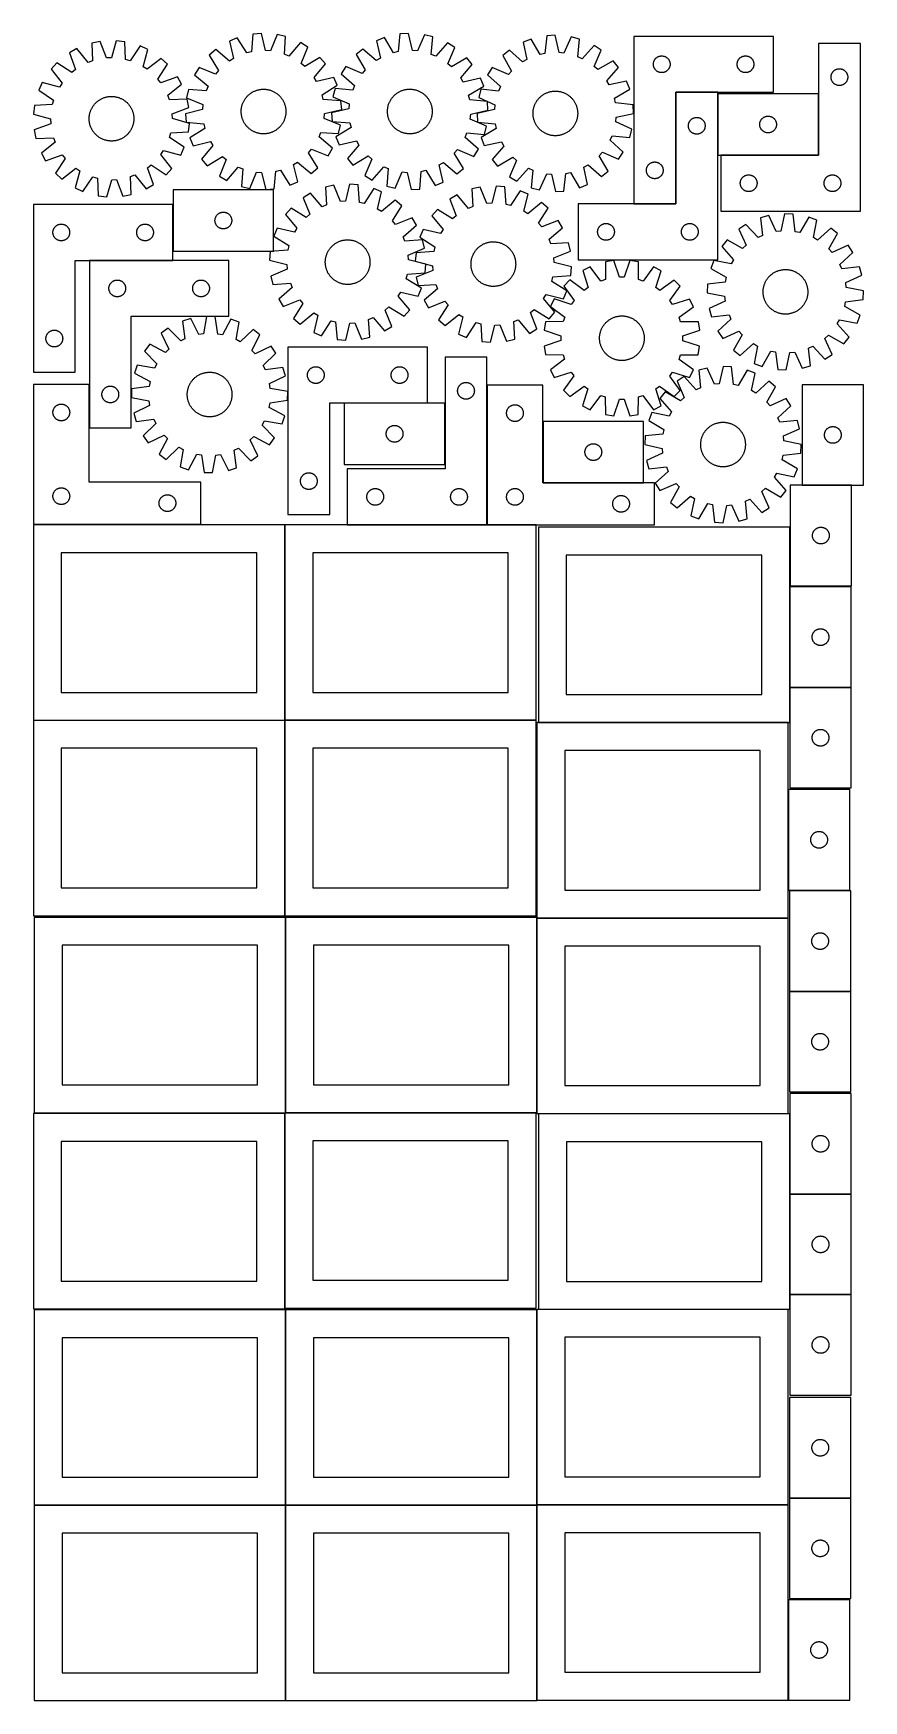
# Model space of a CAD drawing. Header units: millimetres. Extents: x 7 to 1493, y 7 to 2993.
import ezdxf

# ---------------------------------------------------------------- set-up
doc = ezdxf.new("R2010")
doc.units = ezdxf.units.MM
doc.layers.add('COMMON', color=5, linetype='CONTINUOUS', true_color=0x0000ff)
doc.layers.add('CUT', color=7, linetype='CONTINUOUS', true_color=0x000000)

msp = doc.modelspace()

# ---------------------------------------------------------------- linework, layer by layer
at = {"layer": 'COMMON'}
for p, q in [((1156.807956, 2887.878911), (1156.807956, 2688.078912)), ((1231.907957, 2887.978912), (1156.907957, 2887.978912)), ((1412.250418, 2775.213492), (1412.250418, 2885.213492)), ((1237.350418, 2775.113491), (1412.150417, 2775.113491)), ((256.612501, 2686.771101), (256.612501, 2603.194398)), ((1156.707956, 2687.978912), (1081.707956, 2687.978912)), ((256.512501, 2586.671101), (106.764392, 2586.671101)), ((106.664391, 2364.348606), (106.664391, 2286.5711)), ((818.772179, 2113.091859), (818.772179, 2363.091859)), ((712.259693, 2331.196549), (563.302547, 2331.196549)), ((919.210811, 2188.191859), (1099.210811, 2188.191859)), ((1383.075651, 2183.928432), (1471.699942, 2183.928432)), ((456.624736, 1762.87521), (456.624736, 2112.823825)), ((818.672178, 2112.975211), (568.672178, 2112.975211)), ((1360.89158, 2001.772524), (1360.89158, 1821.772524)), ((1360.89158, 1821.572523), (1360.89158, 1758.798435)), ((1470.991581, 1821.672524), (1360.991581, 1821.672524)), ((456.524735, 1762.723825), (6.524735, 1762.723825)), ((456.624736, 1412.675209), (456.624736, 1762.623824)), ((906.724736, 1762.77521), (456.724736, 1762.77521)), ((1358.249577, 1758.698435), (910.79158, 1758.698435)), ((457.949576, 1059.774326), (457.949576, 1409.774326)), ((908.149577, 1059.774326), (908.149577, 1408.398433)), ((1358.249577, 1408.498434), (908.249577, 1408.498434)), ((1360.334996, 1277.098182), (1470.334996, 1277.098182)), ((456.624736, 709.574325), (456.624736, 1058.249546)), ((458.049576, 1059.674325), (906.724736, 1059.674325)), ((1360.976785, 1057.708024), (1360.976785, 914.148623)), ((1360.976785, 913.948622), (1360.976785, 733.948622)), ((1471.076786, 914.048623), (1361.076786, 914.048623)), ((1360.976785, 733.748621), (1360.976785, 707.708024)), ((1471.076786, 733.848622), (1361.076786, 733.848622)), ((457.949576, 356.724781), (457.949576, 706.724781)), ((908.149577, 357.508023), (908.149577, 706.724781)), ((910.876785, 707.608023), (1358.249577, 707.608023)), ((1470.571528, 369.474343), (1360.571528, 369.474343)), ((457.849575, 356.624781), (7.849575, 356.624781)), ((457.949576, 6.52478), (457.949576, 356.52478)), ((908.049576, 356.624781), (458.049576, 356.624781)), ((908.149577, 7.308022), (908.149577, 356.52478)), ((1358.249577, 357.408023), (908.249577, 357.408023))]:
    msp.add_line(p, q, dxfattribs=at)
at = {"layer": 'CUT'}
for p, q in [((399.424737, 2992.089518), (396.900071, 2960.425646)), ((414.75778, 2993.365583), (399.424737, 2992.089518)), ((422.481801, 2962.554639), (414.75778, 2993.365583)), ((443.218423, 2991.254276), (431.032648, 2961.920308)), ((458.195339, 2987.729715), (443.218423, 2991.254276)), ((456.020214, 2956.039912), (458.195339, 2987.729715)), ((662.866847, 2992.38196), (659.991354, 2960.748018)), ((678.213093, 2993.487986), (662.866847, 2992.38196)), ((685.595111, 2962.593317), (678.213093, 2993.487986)), ((706.648584, 2991.061333), (694.138402, 2961.864242)), ((721.585512, 2987.370975), (706.648584, 2991.061333)), ((719.059251, 2955.70723), (721.585512, 2987.370975)), ((925.782715, 2989.176103), (922.389896, 2957.593457)), ((941.145006, 2990.030829), (925.782715, 2989.176103)), ((948.020424, 2959.019486), (941.145006, 2990.030829)), ((969.536976, 2987.139134), (956.550639, 2958.150692)), ((984.411508, 2983.204817), (969.536976, 2987.139134)), ((1081.707956, 2988.078912), (1081.707956, 2688.078912)), ((1331.707956, 2988.078912), (1081.707956, 2988.078912)), ((1331.707956, 2888.078912), (1331.707956, 2988.078912)), ((84.501855, 2966.083288), (71.098142, 2958.528752)), ((71.098142, 2958.528752), (82.009147, 2928.697145)), ((104.371973, 2941.301174), (84.501855, 2966.083288)), ((126.331884, 2979.076875), (111.249715, 2976.034059)), ((111.249715, 2976.034059), (112.408224, 2944.29083)), ((137.571394, 2949.36748), (126.331884, 2979.076875)), ((154.845567, 2980.275078), (146.138177, 2949.727474)), ((170.129844, 2978.508321), (154.845567, 2980.275078)), ((171.638545, 2946.779808), (170.129844, 2978.508321)), ((197.618233, 2970.836667), (179.897285, 2944.4749)), ((211.608486, 2964.433281), (197.618233, 2970.836667)), ((203.238697, 2933.791457), (211.608486, 2964.433281)), ((333.250223, 2964.330225), (321.595583, 2954.28533)), ((357.609306, 2943.943713), (333.250223, 2964.330225)), ((371.704627, 2985.302668), (357.516363, 2979.350888)), ((357.516363, 2979.350888), (364.899937, 2948.456591)), ((388.571713, 2958.386573), (371.704627, 2985.302668)), ((396.900071, 2960.425646), (388.571713, 2958.386573)), ((431.032648, 2961.920308), (422.481801, 2962.554639)), ((484.61059, 2976.92692), (463.956535, 2952.794271)), ((497.765334, 2968.946742), (484.61059, 2976.92692)), ((485.90398, 2939.480099), (497.765334, 2968.946742)), ((596.388698, 2965.357891), (584.62343, 2955.4428)), ((620.520307, 2944.702621), (596.388698, 2965.357891)), ((635.073211, 2985.902794), (620.819844, 2980.10865)), ((620.819844, 2980.10865), (627.860514, 2949.134407)), ((651.640905, 2958.801387), (635.073211, 2985.902794)), ((659.991354, 2960.748018), (651.640905, 2958.801387)), ((694.138402, 2961.864242), (685.595111, 2962.593317)), ((747.879394, 2976.276041), (726.959107, 2952.373817)), ((760.944873, 2968.150538), (747.879394, 2976.276041)), ((748.757622, 2938.817184), (760.944873, 2968.150538)), ((858.871201, 2963.243615), (846.945242, 2953.522399)), ((882.661541, 2942.19618), (858.871201, 2963.243615)), ((897.886765, 2983.152667), (883.540483, 2977.592566)), ((883.540483, 2977.592566), (890.073294, 2946.507245)), ((914.008707, 2955.783748), (897.886765, 2983.152667)), ((922.389896, 2957.593457), (914.008707, 2955.783748)), ((956.550639, 2958.150692), (948.020424, 2959.019486)), ((981.367386, 2951.586657), (984.411508, 2983.204817)), ((1010.520292, 2971.681051), (989.211631, 2948.124403)), ((1023.451042, 2963.342811), (1010.520292, 2971.681051)), ((1010.785362, 2934.212838), (1023.451042, 2963.342811)), ((1487.350418, 2975.013491), (1412.350418, 2975.013491)), ((1412.350418, 2975.013491), (1412.350418, 2775.013491)), ((1487.350418, 2675.013491), (1487.350418, 2975.013491)), ((48.734374, 2940.799463), (38.321165, 2929.472696)), ((38.321165, 2929.472696), (57.916621, 2904.472839)), ((75.290073, 2923.370476), (48.734374, 2940.799463)), ((82.009147, 2928.697145), (75.290073, 2923.370476)), ((112.408224, 2944.29083), (104.371973, 2941.301174)), ((146.138177, 2949.727474), (137.571394, 2949.36748)), ((179.897285, 2944.4749), (171.638545, 2946.779808)), ((210.380969, 2929.047269), (203.238697, 2933.791457)), ((235.380826, 2948.642724), (210.380969, 2929.047269)), ((229.278606, 2911.673817), (246.707593, 2938.229516)), ((246.707593, 2938.229516), (235.380826, 2948.642724)), ((303.158754, 2932.501182), (295.178575, 2919.346437)), ((332.625396, 2920.639827), (303.158754, 2932.501182)), ((321.595583, 2954.28533), (338.164643, 2927.184758)), ((364.899937, 2948.456591), (357.609306, 2943.943713)), ((463.956535, 2952.794271), (456.020214, 2956.039912)), ((492.44891, 2933.940852), (485.90398, 2939.480099)), ((519.549483, 2950.509912), (492.44891, 2933.940852)), ((509.207866, 2914.496189), (529.594377, 2938.855272)), ((529.594377, 2938.855272), (519.549483, 2950.509912)), ((565.946264, 2933.864355), (557.820761, 2920.798876)), ((595.279618, 2921.677103), (565.946264, 2933.864355)), ((584.62343, 2955.4428), (600.891072, 2928.160231)), ((600.891072, 2928.160231), (595.279618, 2921.677103)), ((627.860514, 2949.134407), (620.520307, 2944.702621)), ((726.959107, 2952.373817), (719.059251, 2955.70723)), ((755.24075, 2933.20573), (748.757622, 2938.817184)), ((782.523319, 2949.473372), (755.24075, 2933.20573)), ((771.783139, 2913.576495), (792.438409, 2937.708104)), ((792.438409, 2937.708104), (782.523319, 2949.473372)), ((827.917431, 2932.252509), (819.57919, 2919.321759)), ((857.047403, 2919.586828), (827.917431, 2932.252509)), ((846.945242, 2953.522399), (862.764207, 2925.977253)), ((890.073294, 2946.507245), (882.661541, 2942.19618)), ((989.211631, 2948.124403), (981.367386, 2951.586657)), ((1017.175786, 2928.496035), (1010.785362, 2934.212838)), ((1044.720933, 2944.315), (1017.175786, 2928.496035)), ((1033.394714, 2908.598701), (1054.442148, 2932.38904)), ((1054.442148, 2932.38904), (1044.720933, 2944.315)), ((1116.712929, 2938.465131), (1116.752693, 2939.236544)), ((1116.712929, 2937.692694), (1116.712929, 2938.465131)), ((1116.752693, 2936.92128), (1116.712929, 2937.692694)), ((1116.752693, 2939.236544), (1116.832116, 2940.004888)), ((1116.832116, 2936.152937), (1116.752693, 2936.92128)), ((1116.832116, 2940.004888), (1116.950987, 2940.768124)), ((1116.950987, 2935.389701), (1116.832116, 2936.152937)), ((1116.950987, 2940.768124), (1117.10899, 2941.524229)), ((1117.10899, 2934.633596), (1116.950987, 2935.389701)), ((1117.10899, 2941.524229), (1117.305708, 2942.271197)), ((1117.305708, 2933.886628), (1117.10899, 2934.633596)), ((1117.305708, 2942.271197), (1117.540618, 2943.007048)), ((1117.540618, 2933.150777), (1117.305708, 2933.886628)), ((1117.540618, 2943.007048), (1117.813096, 2943.729831)), ((1117.813096, 2932.427994), (1117.540618, 2933.150777)), ((1117.813096, 2943.729831), (1118.122422, 2944.437628)), ((1118.122422, 2931.720197), (1117.813096, 2932.427994)), ((1118.122422, 2944.437628), (1118.467774, 2945.128564)), ((1118.467774, 2931.029261), (1118.122422, 2931.720197)), ((1118.467774, 2945.128564), (1118.848237, 2945.800804)), ((1118.848237, 2930.35702), (1118.467774, 2931.029261)), ((1118.848237, 2945.800804), (1119.262801, 2946.452568)), ((1119.262801, 2929.705257), (1118.848237, 2930.35702)), ((1119.262801, 2946.452568), (1119.710367, 2947.082127)), ((1119.710367, 2929.075698), (1119.262801, 2929.705257)), ((1119.710367, 2947.082127), (1120.189749, 2947.68781)), ((1120.189749, 2928.470015), (1119.710367, 2929.075698)), ((1120.189749, 2947.68781), (1120.699676, 2948.268012)), ((1120.699676, 2927.889812), (1120.189749, 2928.470015)), ((1120.699676, 2948.268012), (1121.238794, 2948.821195)), ((1121.238794, 2927.33663), (1120.699676, 2927.889812)), ((1121.238794, 2948.821195), (1121.805674, 2949.345891)), ((1121.805674, 2926.811933), (1121.238794, 2927.33663)), ((1121.805674, 2949.345891), (1122.398814, 2949.840709)), ((1122.398814, 2949.840709), (1123.01664, 2950.304337)), ((1123.01664, 2950.304337), (1123.657513, 2950.735546)), ((1123.657513, 2950.735546), (1124.319735, 2951.133191)), ((1124.319735, 2951.133191), (1125.001549, 2951.496219)), ((1125.001549, 2951.496219), (1125.701147, 2951.823666)), ((1125.701147, 2951.823666), (1126.416675, 2952.114665)), ((1126.416675, 2952.114665), (1127.146234, 2952.368443)), ((1127.146234, 2952.368443), (1127.887889, 2952.584328)), ((1127.887889, 2952.584328), (1128.639675, 2952.761748)), ((1128.639675, 2952.761748), (1129.399597, 2952.900231)), ((1129.399597, 2952.900231), (1130.165641, 2952.999411)), ((1130.165641, 2952.999411), (1130.935775, 2953.059024)), ((1130.935775, 2953.059024), (1131.707956, 2953.078912)), ((1131.707956, 2953.078912), (1132.480137, 2953.059024)), ((1132.480137, 2953.059024), (1133.250271, 2952.999411)), ((1133.250271, 2952.999411), (1134.016315, 2952.900231)), ((1134.016315, 2952.900231), (1134.776237, 2952.761748)), ((1134.776237, 2952.761748), (1135.528023, 2952.584328)), ((1135.528023, 2952.584328), (1136.269678, 2952.368443)), ((1136.269678, 2952.368443), (1136.999237, 2952.114665)), ((1136.999237, 2952.114665), (1137.714765, 2951.823666)), ((1137.714765, 2951.823666), (1138.414363, 2951.496219)), ((1138.414363, 2951.496219), (1139.096177, 2951.133191)), ((1139.096177, 2951.133191), (1139.758399, 2950.735546)), ((1139.758399, 2950.735546), (1140.399272, 2950.304337)), ((1140.399272, 2950.304337), (1141.017098, 2949.840709)), ((1141.017098, 2949.840709), (1141.610238, 2949.345891)), ((1141.610238, 2949.345891), (1142.177118, 2948.821195)), ((1142.177118, 2927.33663), (1141.610238, 2926.811933)), ((1142.177118, 2948.821195), (1142.716236, 2948.268012)), ((1142.716236, 2927.889812), (1142.177118, 2927.33663)), ((1142.716236, 2948.268012), (1143.226163, 2947.68781)), ((1143.226163, 2928.470015), (1142.716236, 2927.889812)), ((1143.226163, 2947.68781), (1143.705545, 2947.082127)), ((1143.705545, 2929.075698), (1143.226163, 2928.470015)), ((1143.705545, 2947.082127), (1144.153111, 2946.452568)), ((1144.153111, 2929.705257), (1143.705545, 2929.075698)), ((1144.153111, 2946.452568), (1144.567675, 2945.800804)), ((1144.567675, 2930.35702), (1144.153111, 2929.705257)), ((1144.567675, 2945.800804), (1144.948138, 2945.128564)), ((1144.948138, 2931.029261), (1144.567675, 2930.35702)), ((1144.948138, 2945.128564), (1145.29349, 2944.437628)), ((1145.29349, 2931.720197), (1144.948138, 2931.029261)), ((1145.29349, 2944.437628), (1145.602816, 2943.729831)), ((1145.602816, 2932.427994), (1145.29349, 2931.720197)), ((1145.602816, 2943.729831), (1145.875294, 2943.007048)), ((1145.875294, 2933.150777), (1145.602816, 2932.427994)), ((1145.875294, 2943.007048), (1146.110204, 2942.271197)), ((1146.110204, 2933.886628), (1145.875294, 2933.150777)), ((1146.110204, 2942.271197), (1146.306922, 2941.524229)), ((1146.306922, 2934.633596), (1146.110204, 2933.886628)), ((1146.306922, 2941.524229), (1146.464925, 2940.768124)), ((1146.464925, 2935.389701), (1146.306922, 2934.633596)), ((1146.464925, 2940.768124), (1146.583796, 2940.004888)), ((1146.583796, 2936.152937), (1146.464925, 2935.389701)), ((1146.583796, 2940.004888), (1146.663219, 2939.236544)), ((1146.663219, 2936.92128), (1146.583796, 2936.152937)), ((1146.663219, 2939.236544), (1146.702983, 2938.465131)), ((1146.702983, 2937.692694), (1146.663219, 2936.92128)), ((1146.702983, 2938.465131), (1146.702983, 2937.692694)), ((1266.712929, 2938.465131), (1266.752693, 2939.236544)), ((1266.712929, 2937.692694), (1266.712929, 2938.465131)), ((1266.752693, 2936.92128), (1266.712929, 2937.692694)), ((1266.752693, 2939.236544), (1266.832116, 2940.004888)), ((1266.832116, 2936.152937), (1266.752693, 2936.92128)), ((1266.832116, 2940.004888), (1266.950987, 2940.768124)), ((1266.950987, 2935.389701), (1266.832116, 2936.152937)), ((1266.950987, 2940.768124), (1267.10899, 2941.524229)), ((1267.10899, 2934.633596), (1266.950987, 2935.389701)), ((1267.10899, 2941.524229), (1267.305708, 2942.271197)), ((1267.305708, 2933.886628), (1267.10899, 2934.633596)), ((1267.305708, 2942.271197), (1267.540618, 2943.007048)), ((1267.540618, 2933.150777), (1267.305708, 2933.886628)), ((1267.540618, 2943.007048), (1267.813096, 2943.729831)), ((1267.813096, 2932.427994), (1267.540618, 2933.150777)), ((1267.813096, 2943.729831), (1268.122422, 2944.437628)), ((1268.122422, 2931.720197), (1267.813096, 2932.427994)), ((1268.122422, 2944.437628), (1268.467774, 2945.128564)), ((1268.467774, 2931.029261), (1268.122422, 2931.720197)), ((1268.467774, 2945.128564), (1268.848237, 2945.800804)), ((1268.848237, 2930.35702), (1268.467774, 2931.029261)), ((1268.848237, 2945.800804), (1269.262801, 2946.452568)), ((1269.262801, 2929.705257), (1268.848237, 2930.35702)), ((1269.262801, 2946.452568), (1269.710367, 2947.082127)), ((1269.710367, 2929.075698), (1269.262801, 2929.705257)), ((1269.710367, 2947.082127), (1270.189749, 2947.68781)), ((1270.189749, 2928.470015), (1269.710367, 2929.075698)), ((1270.189749, 2947.68781), (1270.699676, 2948.268012)), ((1270.699676, 2927.889812), (1270.189749, 2928.470015)), ((1270.699676, 2948.268012), (1271.238794, 2948.821195)), ((1271.238794, 2927.33663), (1270.699676, 2927.889812)), ((1271.238794, 2948.821195), (1271.805674, 2949.345891)), ((1271.805674, 2926.811933), (1271.238794, 2927.33663)), ((1271.805674, 2949.345891), (1272.398814, 2949.840709)), ((1272.398814, 2949.840709), (1273.01664, 2950.304337)), ((1273.01664, 2950.304337), (1273.657513, 2950.735546)), ((1273.657513, 2950.735546), (1274.319735, 2951.133191)), ((1274.319735, 2951.133191), (1275.001549, 2951.496219)), ((1275.001549, 2951.496219), (1275.701147, 2951.823666)), ((1275.701147, 2951.823666), (1276.416675, 2952.114665)), ((1276.416675, 2952.114665), (1277.146234, 2952.368443)), ((1277.146234, 2952.368443), (1277.887889, 2952.584328)), ((1277.887889, 2952.584328), (1278.639675, 2952.761748)), ((1278.639675, 2952.761748), (1279.399597, 2952.900231)), ((1279.399597, 2952.900231), (1280.165641, 2952.999411)), ((1280.165641, 2952.999411), (1280.935775, 2953.059024)), ((1280.935775, 2953.059024), (1281.707956, 2953.078912)), ((1281.707956, 2953.078912), (1282.480137, 2953.059024)), ((1282.480137, 2953.059024), (1283.250271, 2952.999411)), ((1283.250271, 2952.999411), (1284.016315, 2952.900231)), ((1284.016315, 2952.900231), (1284.776237, 2952.761748)), ((1284.776237, 2952.761748), (1285.528023, 2952.584328)), ((1285.528023, 2952.584328), (1286.269678, 2952.368443)), ((1286.269678, 2952.368443), (1286.999237, 2952.114665)), ((1286.999237, 2952.114665), (1287.714765, 2951.823666)), ((1287.714765, 2951.823666), (1288.414363, 2951.496219)), ((1288.414363, 2951.496219), (1289.096177, 2951.133191)), ((1289.096177, 2951.133191), (1289.758399, 2950.735546)), ((1289.758399, 2950.735546), (1290.399272, 2950.304337)), ((1290.399272, 2950.304337), (1291.017098, 2949.840709)), ((1291.017098, 2949.840709), (1291.610238, 2949.345891)), ((1291.610238, 2949.345891), (1292.177118, 2948.821195)), ((1292.177118, 2927.33663), (1291.610238, 2926.811933)), ((1292.177118, 2948.821195), (1292.716236, 2948.268012)), ((1292.716236, 2927.889812), (1292.177118, 2927.33663)), ((1292.716236, 2948.268012), (1293.226163, 2947.68781)), ((1293.226163, 2928.470015), (1292.716236, 2927.889812)), ((1293.226163, 2947.68781), (1293.705545, 2947.082127)), ((1293.705545, 2929.075698), (1293.226163, 2928.470015)), ((1293.705545, 2947.082127), (1294.153111, 2946.452568)), ((1294.153111, 2929.705257), (1293.705545, 2929.075698)), ((1294.153111, 2946.452568), (1294.567675, 2945.800804)), ((1294.567675, 2930.35702), (1294.153111, 2929.705257)), ((1294.567675, 2945.800804), (1294.948138, 2945.128564)), ((1294.948138, 2931.029261), (1294.567675, 2930.35702)), ((1294.948138, 2945.128564), (1295.29349, 2944.437628)), ((1295.29349, 2931.720197), (1294.948138, 2931.029261)), ((1295.29349, 2944.437628), (1295.602816, 2943.729831)), ((1295.602816, 2932.427994), (1295.29349, 2931.720197)), ((1295.602816, 2943.729831), (1295.875294, 2943.007048)), ((1295.875294, 2933.150777), (1295.602816, 2932.427994)), ((1295.875294, 2943.007048), (1296.110204, 2942.271197)), ((1296.110204, 2933.886628), (1295.875294, 2933.150777)), ((1296.110204, 2942.271197), (1296.306922, 2941.524229)), ((1296.306922, 2934.633596), (1296.110204, 2933.886628)), ((1296.306922, 2941.524229), (1296.464925, 2940.768124)), ((1296.464925, 2935.389701), (1296.306922, 2934.633596)), ((1296.464925, 2940.768124), (1296.583796, 2940.004888)), ((1296.583796, 2936.152937), (1296.464925, 2935.389701)), ((1296.583796, 2940.004888), (1296.663219, 2939.236544)), ((1296.663219, 2936.92128), (1296.583796, 2936.152937)), ((1296.663219, 2939.236544), (1296.702983, 2938.465131)), ((1296.702983, 2937.692694), (1296.663219, 2936.92128)), ((1296.702983, 2938.465131), (1296.702983, 2937.692694)), ((1440.541276, 2926.775288), (1441.159101, 2927.238916)), ((1441.159101, 2927.238916), (1441.799975, 2927.670124)), ((1441.799975, 2927.670124), (1442.462197, 2928.067769)), ((1442.462197, 2928.067769), (1443.144011, 2928.430797)), ((1443.144011, 2928.430797), (1443.843609, 2928.758244)), ((1443.843609, 2928.758244), (1444.559136, 2929.049243)), ((1444.559136, 2929.049243), (1445.288695, 2929.303021)), ((1445.288695, 2929.303021), (1446.030351, 2929.518907)), ((1446.030351, 2929.518907), (1446.782137, 2929.696326)), ((1446.782137, 2929.696326), (1447.542059, 2929.834809)), ((1447.542059, 2929.834809), (1448.308103, 2929.933989)), ((1448.308103, 2929.933989), (1449.078236, 2929.993602)), ((1449.078236, 2929.993602), (1449.850418, 2930.013491)), ((1449.850418, 2930.013491), (1450.622599, 2929.993602)), ((1450.622599, 2929.993602), (1451.392733, 2929.933989)), ((1451.392733, 2929.933989), (1452.158776, 2929.834809)), ((1452.158776, 2929.834809), (1452.918699, 2929.696326)), ((1452.918699, 2929.696326), (1453.670485, 2929.518907)), ((1453.670485, 2929.518907), (1454.41214, 2929.303021)), ((1454.41214, 2929.303021), (1455.141699, 2929.049243)), ((1455.141699, 2929.049243), (1455.857226, 2928.758244)), ((1455.857226, 2928.758244), (1456.556825, 2928.430797)), ((1456.556825, 2928.430797), (1457.238639, 2928.067769)), ((1457.238639, 2928.067769), (1457.900861, 2927.670124)), ((1457.900861, 2927.670124), (1458.541734, 2927.238916)), ((1458.541734, 2927.238916), (1459.15956, 2926.775288)), ((22.530609, 2905.700356), (16.127223, 2891.710103)), ((53.172433, 2897.330567), (22.530609, 2905.700356)), ((57.916621, 2904.472839), (53.172433, 2897.330567)), ((234.605275, 2904.954742), (229.278606, 2911.673817)), ((264.436882, 2915.865747), (234.605275, 2904.954742)), ((247.209304, 2882.591917), (271.991418, 2902.462034)), ((271.991418, 2902.462034), (264.436882, 2915.865747)), ((295.178575, 2919.346437), (319.311225, 2898.692382)), ((319.311225, 2898.692382), (316.065583, 2890.756062)), ((338.164643, 2927.184758), (332.625396, 2920.639827)), ((513.720743, 2907.205558), (509.207866, 2914.496189)), ((544.61504, 2914.589132), (513.720743, 2907.205558)), ((523.650726, 2883.533782), (550.566821, 2900.400868)), ((550.566821, 2900.400868), (544.61504, 2914.589132)), ((557.820761, 2920.798876), (581.722986, 2899.878589)), ((581.722986, 2899.878589), (578.389572, 2891.978733)), ((776.214926, 2906.236288), (771.783139, 2913.576495)), ((807.189168, 2913.276958), (776.214926, 2906.236288)), ((785.881905, 2882.455897), (812.983312, 2899.023592)), ((812.983312, 2899.023592), (807.189168, 2913.276958)), ((819.57919, 2919.321759), (843.135839, 2898.013097)), ((843.135839, 2898.013097), (839.673585, 2890.168853)), ((862.764207, 2925.977253), (857.047403, 2919.586828)), ((1037.705779, 2901.186948), (1033.394714, 2908.598701)), ((1068.791099, 2907.719759), (1037.705779, 2901.186948)), ((1074.351201, 2893.373477), (1068.791099, 2907.719759)), ((1122.398814, 2926.317115), (1121.805674, 2926.811933)), ((1123.01664, 2925.853487), (1122.398814, 2926.317115)), ((1123.657513, 2925.422279), (1123.01664, 2925.853487)), ((1124.319735, 2925.024634), (1123.657513, 2925.422279)), ((1125.001549, 2924.661606), (1124.319735, 2925.024634)), ((1125.701147, 2924.334159), (1125.001549, 2924.661606)), ((1126.416675, 2924.04316), (1125.701147, 2924.334159)), ((1127.146234, 2923.789382), (1126.416675, 2924.04316)), ((1127.887889, 2923.573497), (1127.146234, 2923.789382)), ((1128.639675, 2923.396077), (1127.887889, 2923.573497)), ((1129.399597, 2923.257594), (1128.639675, 2923.396077)), ((1130.165641, 2923.158414), (1129.399597, 2923.257594)), ((1130.935775, 2923.098801), (1130.165641, 2923.158414)), ((1131.707956, 2923.078912), (1130.935775, 2923.098801)), ((1132.480137, 2923.098801), (1131.707956, 2923.078912)), ((1133.250271, 2923.158414), (1132.480137, 2923.098801)), ((1134.016315, 2923.257594), (1133.250271, 2923.158414)), ((1134.776237, 2923.396077), (1134.016315, 2923.257594)), ((1135.528023, 2923.573497), (1134.776237, 2923.396077)), ((1136.269678, 2923.789382), (1135.528023, 2923.573497)), ((1136.999237, 2924.04316), (1136.269678, 2923.789382)), ((1137.714765, 2924.334159), (1136.999237, 2924.04316)), ((1138.414363, 2924.661606), (1137.714765, 2924.334159)), ((1139.096177, 2925.024634), (1138.414363, 2924.661606)), ((1139.758399, 2925.422279), (1139.096177, 2925.024634)), ((1140.399272, 2925.853487), (1139.758399, 2925.422279)), ((1141.017098, 2926.317115), (1140.399272, 2925.853487)), ((1141.610238, 2926.811933), (1141.017098, 2926.317115)), ((1272.398814, 2926.317115), (1271.805674, 2926.811933)), ((1273.01664, 2925.853487), (1272.398814, 2926.317115)), ((1273.657513, 2925.422279), (1273.01664, 2925.853487)), ((1274.319735, 2925.024634), (1273.657513, 2925.422279)), ((1275.001549, 2924.661606), (1274.319735, 2925.024634)), ((1275.701147, 2924.334159), (1275.001549, 2924.661606)), ((1276.416675, 2924.04316), (1275.701147, 2924.334159)), ((1277.146234, 2923.789382), (1276.416675, 2924.04316)), ((1277.887889, 2923.573497), (1277.146234, 2923.789382)), ((1278.639675, 2923.396077), (1277.887889, 2923.573497)), ((1279.399597, 2923.257594), (1278.639675, 2923.396077)), ((1280.165641, 2923.158414), (1279.399597, 2923.257594)), ((1280.935775, 2923.098801), (1280.165641, 2923.158414)), ((1281.707956, 2923.078912), (1280.935775, 2923.098801)), ((1282.480137, 2923.098801), (1281.707956, 2923.078912)), ((1283.250271, 2923.158414), (1282.480137, 2923.098801)), ((1284.016315, 2923.257594), (1283.250271, 2923.158414)), ((1284.776237, 2923.396077), (1284.016315, 2923.257594)), ((1285.528023, 2923.573497), (1284.776237, 2923.396077)), ((1286.269678, 2923.789382), (1285.528023, 2923.573497)), ((1286.999237, 2924.04316), (1286.269678, 2923.789382)), ((1287.714765, 2924.334159), (1286.999237, 2924.04316)), ((1288.414363, 2924.661606), (1287.714765, 2924.334159)), ((1289.096177, 2925.024634), (1288.414363, 2924.661606)), ((1289.758399, 2925.422279), (1289.096177, 2925.024634)), ((1290.399272, 2925.853487), (1289.758399, 2925.422279)), ((1291.017098, 2926.317115), (1290.399272, 2925.853487)), ((1291.610238, 2926.811933), (1291.017098, 2926.317115)), ((1434.855391, 2915.399709), (1434.895155, 2916.171123)), ((1434.855391, 2914.627272), (1434.855391, 2915.399709)), ((1434.895155, 2913.855859), (1434.855391, 2914.627272)), ((1434.895155, 2916.171123), (1434.974578, 2916.939466)), ((1434.974578, 2913.087515), (1434.895155, 2913.855859)), ((1434.974578, 2916.939466), (1435.093448, 2917.702702)), ((1435.093448, 2912.324279), (1434.974578, 2913.087515)), ((1435.093448, 2917.702702), (1435.251452, 2918.458807)), ((1435.251452, 2911.568175), (1435.093448, 2912.324279)), ((1435.251452, 2918.458807), (1435.44817, 2919.205775)), ((1435.44817, 2910.821206), (1435.251452, 2911.568175)), ((1435.44817, 2919.205775), (1435.683079, 2919.941626)), ((1435.683079, 2910.085355), (1435.44817, 2910.821206)), ((1435.683079, 2919.941626), (1435.955558, 2920.664409)), ((1435.955558, 2909.362572), (1435.683079, 2910.085355)), ((1435.955558, 2920.664409), (1436.264884, 2921.372207)), ((1436.264884, 2908.654775), (1435.955558, 2909.362572)), ((1436.264884, 2921.372207), (1436.610236, 2922.063142)), ((1436.610236, 2907.96384), (1436.264884, 2908.654775)), ((1436.610236, 2922.063142), (1436.990698, 2922.735383)), ((1436.990698, 2907.291599), (1436.610236, 2907.96384)), ((1436.990698, 2922.735383), (1437.405263, 2923.387147)), ((1437.405263, 2906.639835), (1436.990698, 2907.291599)), ((1437.405263, 2923.387147), (1437.852829, 2924.016705)), ((1437.852829, 2906.010277), (1437.405263, 2906.639835)), ((1437.852829, 2924.016705), (1438.332211, 2924.622388)), ((1438.332211, 2905.404593), (1437.852829, 2906.010277)), ((1438.332211, 2924.622388), (1438.842137, 2925.202591)), ((1438.842137, 2904.824391), (1438.332211, 2905.404593)), ((1438.842137, 2925.202591), (1439.381255, 2925.755774)), ((1439.381255, 2904.271208), (1438.842137, 2904.824391)), ((1439.381255, 2925.755774), (1439.948136, 2926.28047)), ((1439.948136, 2903.746512), (1439.381255, 2904.271208)), ((1439.948136, 2926.28047), (1440.541276, 2926.775288)), ((1440.541276, 2903.251694), (1439.948136, 2903.746512)), ((1441.159101, 2902.788066), (1440.541276, 2903.251694)), ((1441.799975, 2902.356857), (1441.159101, 2902.788066)), ((1442.462197, 2901.959212), (1441.799975, 2902.356857)), ((1443.144011, 2901.596185), (1442.462197, 2901.959212)), ((1443.843609, 2901.268737), (1443.144011, 2901.596185)), ((1444.559136, 2900.977738), (1443.843609, 2901.268737)), ((1445.288695, 2900.72396), (1444.559136, 2900.977738)), ((1446.030351, 2900.508075), (1445.288695, 2900.72396)), ((1446.782137, 2900.330655), (1446.030351, 2900.508075)), ((1447.542059, 2900.192172), (1446.782137, 2900.330655)), ((1448.308103, 2900.092993), (1447.542059, 2900.192172)), ((1449.078236, 2900.033379), (1448.308103, 2900.092993)), ((1449.850418, 2900.013491), (1449.078236, 2900.033379)), ((1450.622599, 2900.033379), (1449.850418, 2900.013491)), ((1451.392733, 2900.092993), (1450.622599, 2900.033379)), ((1452.158776, 2900.192172), (1451.392733, 2900.092993)), ((1452.918699, 2900.330655), (1452.158776, 2900.192172)), ((1453.670485, 2900.508075), (1452.918699, 2900.330655)), ((1454.41214, 2900.72396), (1453.670485, 2900.508075)), ((1455.141699, 2900.977738), (1454.41214, 2900.72396)), ((1455.857226, 2901.268737), (1455.141699, 2900.977738)), ((1456.556825, 2901.596185), (1455.857226, 2901.268737)), ((1457.238639, 2901.959212), (1456.556825, 2901.596185)), ((1457.900861, 2902.356857), (1457.238639, 2901.959212)), ((1458.541734, 2902.788066), (1457.900861, 2902.356857)), ((1459.15956, 2903.251694), (1458.541734, 2902.788066)), ((1459.15956, 2926.775288), (1459.7527, 2926.28047)), ((1459.7527, 2903.746512), (1459.15956, 2903.251694)), ((1459.7527, 2926.28047), (1460.31958, 2925.755774)), ((1460.31958, 2904.271208), (1459.7527, 2903.746512)), ((1460.31958, 2925.755774), (1460.858698, 2925.202591)), ((1460.858698, 2904.824391), (1460.31958, 2904.271208)), ((1460.858698, 2925.202591), (1461.368624, 2924.622388)), ((1461.368624, 2905.404593), (1460.858698, 2904.824391)), ((1461.368624, 2924.622388), (1461.848006, 2924.016705)), ((1461.848006, 2906.010277), (1461.368624, 2905.404593)), ((1461.848006, 2924.016705), (1462.295573, 2923.387147)), ((1462.295573, 2906.639835), (1461.848006, 2906.010277)), ((1462.295573, 2923.387147), (1462.710137, 2922.735383)), ((1462.710137, 2907.291599), (1462.295573, 2906.639835)), ((1462.710137, 2922.735383), (1463.0906, 2922.063142)), ((1463.0906, 2907.96384), (1462.710137, 2907.291599)), ((1463.0906, 2922.063142), (1463.435952, 2921.372207)), ((1463.435952, 2908.654775), (1463.0906, 2907.96384)), ((1463.435952, 2921.372207), (1463.745277, 2920.664409)), ((1463.745277, 2909.362572), (1463.435952, 2908.654775)), ((1463.745277, 2920.664409), (1464.017756, 2919.941626)), ((1464.017756, 2910.085355), (1463.745277, 2909.362572)), ((1464.017756, 2919.941626), (1464.252666, 2919.205775)), ((1464.252666, 2910.821206), (1464.017756, 2910.085355)), ((1464.252666, 2919.205775), (1464.449383, 2918.458807)), ((1464.449383, 2911.568175), (1464.252666, 2910.821206)), ((1464.449383, 2918.458807), (1464.607387, 2917.702702)), ((1464.607387, 2912.324279), (1464.449383, 2911.568175)), ((1464.607387, 2917.702702), (1464.726258, 2916.939466)), ((1464.726258, 2913.087515), (1464.607387, 2912.324279)), ((1464.726258, 2916.939466), (1464.805681, 2916.171123)), ((1464.805681, 2913.855859), (1464.726258, 2913.087515)), ((1464.805681, 2916.171123), (1464.845445, 2915.399709)), ((1464.845445, 2914.627272), (1464.805681, 2913.855859)), ((1464.845445, 2915.399709), (1464.845445, 2914.627272)), ((16.127223, 2891.710103), (42.488989, 2873.989155)), ((42.488989, 2873.989155), (40.184082, 2865.730415)), ((116.777453, 2867.367589), (117.635143, 2868.285943)), ((117.635143, 2868.285943), (118.521257, 2869.176903)), ((118.521257, 2869.176903), (119.434919, 2870.039591)), ((119.434919, 2870.039591), (120.375227, 2870.873153)), ((120.375227, 2870.873153), (121.341255, 2871.676768)), ((121.341255, 2871.676768), (122.332048, 2872.449644)), ((122.332048, 2872.449644), (123.346628, 2873.191016)), ((123.346628, 2873.191016), (124.383995, 2873.900154)), ((124.383995, 2873.900154), (125.443125, 2874.576357)), ((125.443125, 2874.576357), (126.522972, 2875.218959)), ((126.522972, 2875.218959), (127.622471, 2875.827324)), ((127.622471, 2875.827324), (128.740537, 2876.400854)), ((128.740537, 2876.400854), (129.876066, 2876.938981)), ((129.876066, 2876.938981), (131.027938, 2877.441174)), ((131.027938, 2877.441174), (132.195015, 2877.906939)), ((132.195015, 2877.906939), (133.376147, 2878.335815)), ((133.376147, 2878.335815), (134.570167, 2878.72738)), ((134.570167, 2878.72738), (135.775898, 2879.081246)), ((135.775898, 2879.081246), (136.992148, 2879.397064)), ((136.992148, 2879.397064), (138.217719, 2879.674523)), ((138.217719, 2879.674523), (139.4514, 2879.91335)), ((139.4514, 2879.91335), (140.691974, 2880.113307)), ((140.691974, 2880.113307), (141.938216, 2880.274199)), ((141.938216, 2880.274199), (143.188898, 2880.395865)), ((143.188898, 2880.395865), (144.442784, 2880.478187)), ((144.442784, 2880.478187), (145.698637, 2880.521083)), ((145.698637, 2880.521083), (146.955217, 2880.52451)), ((146.955217, 2880.52451), (148.211286, 2880.488465)), ((148.211286, 2880.488465), (149.465602, 2880.412984)), ((149.465602, 2880.412984), (150.716929, 2880.298142)), ((150.716929, 2880.298142), (151.96403, 2880.144051)), ((151.96403, 2880.144051), (153.205677, 2879.950863)), ((153.205677, 2879.950863), (154.440642, 2879.71877)), ((154.440642, 2879.71877), (155.667708, 2879.448)), ((155.667708, 2879.448), (156.885663, 2879.138821)), ((156.885663, 2879.138821), (158.093306, 2878.791537)), ((158.093306, 2878.791537), (159.289444, 2878.406492)), ((159.289444, 2878.406492), (160.472898, 2877.984065)), ((160.472898, 2877.984065), (161.642498, 2877.524673)), ((161.642498, 2877.524673), (162.797092, 2877.02877)), ((162.797092, 2877.02877), (163.93554, 2876.496845)), ((163.93554, 2876.496845), (165.056717, 2875.929423)), ((165.056717, 2875.929423), (166.159518, 2875.327064)), ((166.159518, 2875.327064), (167.242855, 2874.690362)), ((167.242855, 2874.690362), (168.305658, 2874.019946)), ((168.305658, 2874.019946), (169.346877, 2873.316478)), ((169.346877, 2873.316478), (170.365487, 2872.580651)), ((170.365487, 2872.580651), (171.360481, 2871.813192)), ((171.360481, 2871.813192), (172.330878, 2871.014858)), ((172.330878, 2871.014858), (173.275719, 2870.186437)), ((173.275719, 2870.186437), (174.194073, 2869.328746)), ((174.194073, 2869.328746), (175.085033, 2868.442633)), ((175.085033, 2868.442633), (175.947721, 2867.528971)), ((175.947721, 2867.528971), (176.781283, 2866.588662)), ((250.19896, 2874.555666), (247.209304, 2882.591917)), ((281.942189, 2875.714175), (250.19896, 2874.555666)), ((284.37578, 2892.931187), (280.851219, 2877.954271)), ((280.851219, 2877.954271), (310.185187, 2865.768496)), ((284.985005, 2860.632006), (281.942189, 2875.714175)), ((316.065583, 2890.756062), (284.37578, 2892.931187)), ((381.095358, 2867.096639), (381.543479, 2868.270604)), ((381.543479, 2868.270604), (382.028254, 2869.429914)), ((382.028254, 2869.429914), (382.549204, 2870.573425)), ((382.549204, 2870.573425), (383.105816, 2871.700009)), ((383.105816, 2871.700009), (383.69754, 2872.808553)), ((383.69754, 2872.808553), (384.323792, 2873.897963)), ((384.323792, 2873.897963), (384.983954, 2874.967165)), ((384.983954, 2874.967165), (385.677375, 2876.015103)), ((385.677375, 2876.015103), (386.403371, 2877.040743)), ((386.403371, 2877.040743), (387.161224, 2878.043073)), ((387.161224, 2878.043073), (387.950187, 2879.021103)), ((387.950187, 2879.021103), (388.769482, 2879.973869)), ((388.769482, 2879.973869), (389.618299, 2880.90043)), ((389.618299, 2880.90043), (390.495802, 2881.799872)), ((390.495802, 2881.799872), (391.401124, 2882.671308)), ((391.401124, 2882.671308), (392.333371, 2883.513876)), ((392.333371, 2883.513876), (393.291625, 2884.326746)), ((393.291625, 2884.326746), (394.274938, 2885.109115)), ((394.274938, 2885.109115), (395.282341, 2885.860212)), ((395.282341, 2885.860212), (396.312839, 2886.579295)), ((396.312839, 2886.579295), (397.365416, 2887.265654)), ((397.365416, 2887.265654), (398.439032, 2887.918612)), ((398.439032, 2887.918612), (399.532629, 2888.537525)), ((399.532629, 2888.537525), (400.645126, 2889.121782)), ((400.645126, 2889.121782), (401.775427, 2889.670806)), ((401.775427, 2889.670806), (402.922415, 2890.184056)), ((402.922415, 2890.184056), (404.084959, 2890.661025)), ((404.084959, 2890.661025), (405.261911, 2891.101242)), ((405.261911, 2891.101242), (406.452109, 2891.504273)), ((406.452109, 2891.504273), (407.65438, 2891.86972)), ((407.65438, 2891.86972), (408.867537, 2892.197222)), ((408.867537, 2892.197222), (410.090382, 2892.486457)), ((410.090382, 2892.486457), (411.321709, 2892.737138)), ((411.321709, 2892.737138), (412.560302, 2892.949019)), ((412.560302, 2892.949019), (413.80494, 2893.12189)), ((413.80494, 2893.12189), (415.054393, 2893.25558)), ((415.054393, 2893.25558), (416.307429, 2893.349959)), ((416.307429, 2893.349959), (417.562811, 2893.404932)), ((417.562811, 2893.404932), (418.819301, 2893.420445)), ((418.819301, 2893.420445), (420.075658, 2893.396484)), ((420.075658, 2893.396484), (421.330642, 2893.333071)), ((421.330642, 2893.333071), (422.583015, 2893.230269)), ((422.583015, 2893.230269), (423.831542, 2893.088181)), ((423.831542, 2893.088181), (425.074989, 2892.906945)), ((425.074989, 2892.906945), (426.312129, 2892.686741)), ((426.312129, 2892.686741), (427.541743, 2892.427786)), ((427.541743, 2892.427786), (428.762615, 2892.130336)), ((428.762615, 2892.130336), (429.973543, 2891.794684)), ((429.973543, 2891.794684), (431.173329, 2891.421161)), ((431.173329, 2891.421161), (432.360791, 2891.010137)), ((432.360791, 2891.010137), (433.534756, 2890.562016)), ((433.534756, 2890.562016), (434.694067, 2890.077242)), ((434.694067, 2890.077242), (435.837578, 2889.556291)), ((435.837578, 2889.556291), (436.964161, 2888.99968)), ((436.964161, 2888.99968), (438.072705, 2888.407956)), ((438.072705, 2888.407956), (439.162115, 2887.781703)), ((439.162115, 2887.781703), (440.231317, 2887.121541)), ((440.231317, 2887.121541), (441.279255, 2886.42812)), ((441.279255, 2886.42812), (442.304895, 2885.702125)), ((442.304895, 2885.702125), (443.307225, 2884.944271)), ((443.307225, 2884.944271), (444.285256, 2884.155308)), ((444.285256, 2884.155308), (445.238022, 2883.336013)), ((445.238022, 2883.336013), (446.164583, 2882.487196)), ((446.164583, 2882.487196), (447.064025, 2881.609693)), ((447.064025, 2881.609693), (447.93546, 2880.704371)), ((447.93546, 2880.704371), (448.778028, 2879.772124)), ((448.778028, 2879.772124), (449.590898, 2878.81387)), ((449.590898, 2878.81387), (450.373268, 2877.830557)), ((450.373268, 2877.830557), (451.124364, 2876.823154)), ((451.124364, 2876.823154), (451.843447, 2875.792656)), ((451.843447, 2875.792656), (452.529806, 2874.740079)), ((452.529806, 2874.740079), (453.182765, 2873.666463)), ((453.182765, 2873.666463), (453.801678, 2872.572866)), ((453.801678, 2872.572866), (454.385935, 2871.460369)), ((454.385935, 2871.460369), (454.934959, 2870.330068)), ((454.934959, 2870.330068), (455.448209, 2869.18308)), ((455.448209, 2869.18308), (455.925177, 2868.020537)), ((455.925177, 2868.020537), (456.365394, 2866.843585)), ((525.689798, 2875.205424), (523.650726, 2883.533782)), ((557.353671, 2872.680758), (525.689798, 2875.205424)), ((546.725827, 2894.504993), (543.035469, 2879.568066)), ((543.035469, 2879.568066), (572.23256, 2867.057884)), ((578.389572, 2891.978733), (546.725827, 2894.504993)), ((558.629736, 2857.347715), (557.353671, 2872.680758)), ((642.728935, 2866.417101), (643.153097, 2867.599933)), ((643.153097, 2867.599933), (643.614203, 2868.768859)), ((643.614203, 2868.768859), (644.111798, 2869.922725)), ((644.111798, 2869.922725), (644.645392, 2871.060391)), ((644.645392, 2871.060391), (645.214457, 2872.180736)), ((645.214457, 2872.180736), (645.818433, 2873.282652)), ((645.818433, 2873.282652), (646.456722, 2874.365054)), ((646.456722, 2874.365054), (647.128696, 2875.426873)), ((647.128696, 2875.426873), (647.83369, 2876.46706)), ((647.83369, 2876.46706), (648.57101, 2877.48459)), ((648.57101, 2877.48459), (649.339927, 2878.478457)), ((649.339927, 2878.478457), (650.139683, 2879.447682)), ((650.139683, 2879.447682), (650.969488, 2880.391308)), ((650.969488, 2880.391308), (651.828524, 2881.308404)), ((651.828524, 2881.308404), (652.715943, 2882.198064)), ((652.715943, 2882.198064), (653.630869, 2883.05941)), ((653.630869, 2883.05941), (654.572398, 2883.891593)), ((654.572398, 2883.891593), (655.539603, 2884.693791)), ((655.539603, 2884.693791), (656.531528, 2885.465213)), ((656.531528, 2885.465213), (657.547195, 2886.205097)), ((657.547195, 2886.205097), (658.585601, 2886.912713)), ((658.585601, 2886.912713), (659.645721, 2887.587363)), ((659.645721, 2887.587363), (660.726509, 2888.22838)), ((660.726509, 2888.22838), (661.826899, 2888.835133)), ((661.826899, 2888.835133), (662.945804, 2889.407022)), ((662.945804, 2889.407022), (664.082121, 2889.943484)), ((664.082121, 2889.943484), (665.234728, 2890.443988)), ((665.234728, 2890.443988), (666.402487, 2890.908041)), ((666.402487, 2890.908041), (667.584246, 2891.335185)), ((667.584246, 2891.335185), (668.778839, 2891.724998)), ((668.778839, 2891.724998), (669.985087, 2892.077096)), ((669.985087, 2892.077096), (671.201799, 2892.391131)), ((671.201799, 2892.391131), (672.427775, 2892.666793)), ((672.427775, 2892.666793), (673.661805, 2892.90381)), ((673.661805, 2892.90381), (674.902671, 2893.101949)), ((674.902671, 2893.101949), (676.149148, 2893.261013)), ((676.149148, 2893.261013), (677.400007, 2893.380845)), ((677.400007, 2893.380845), (678.654012, 2893.461329)), ((678.654012, 2893.461329), (679.909927, 2893.502383)), ((679.909927, 2893.502383), (681.166511, 2893.503968)), ((681.166511, 2893.503968), (682.422525, 2893.466082)), ((682.422525, 2893.466082), (683.67673, 2893.388762)), ((683.67673, 2893.388762), (684.927886, 2893.272084)), ((684.927886, 2893.272084), (686.174761, 2893.116165)), ((686.174761, 2893.116165), (687.416122, 2892.921157)), ((687.416122, 2892.921157), (688.650746, 2892.687253)), ((688.650746, 2892.687253), (689.877414, 2892.414685)), ((689.877414, 2892.414685), (691.094914, 2892.10372)), ((691.094914, 2892.10372), (692.302046, 2891.754666)), ((692.302046, 2891.754666), (693.497619, 2891.367867)), ((693.497619, 2891.367867), (694.680452, 2890.943705)), ((694.680452, 2890.943705), (695.849378, 2890.482599)), ((695.849378, 2890.482599), (697.003243, 2889.985004)), ((697.003243, 2889.985004), (698.14091, 2889.45141)), ((698.14091, 2889.45141), (699.261254, 2888.882345)), ((699.261254, 2888.882345), (700.363171, 2888.27837)), ((700.363171, 2888.27837), (701.445573, 2887.64008)), ((701.445573, 2887.64008), (702.507391, 2886.968107)), ((702.507391, 2886.968107), (703.547578, 2886.263112)), ((703.547578, 2886.263112), (704.565108, 2885.525793)), ((704.565108, 2885.525793), (705.558976, 2884.756875)), ((705.558976, 2884.756875), (706.528201, 2883.95712)), ((706.528201, 2883.95712), (707.471827, 2883.127314)), ((707.471827, 2883.127314), (708.388922, 2882.268278)), ((708.388922, 2882.268278), (709.278582, 2881.380859)), ((709.278582, 2881.380859), (710.139929, 2880.465934)), ((710.139929, 2880.465934), (710.972112, 2879.524404)), ((710.972112, 2879.524404), (711.77431, 2878.557199)), ((711.77431, 2878.557199), (712.545731, 2877.565274)), ((712.545731, 2877.565274), (713.285615, 2876.549607)), ((713.285615, 2876.549607), (713.993231, 2875.511202)), ((713.993231, 2875.511202), (714.667881, 2874.451082)), ((714.667881, 2874.451082), (715.308899, 2873.370293)), ((715.308899, 2873.370293), (715.915651, 2872.269904)), ((715.915651, 2872.269904), (716.487541, 2871.150998)), ((716.487541, 2871.150998), (717.024002, 2870.014681)), ((717.024002, 2870.014681), (717.524507, 2868.862075)), ((717.524507, 2868.862075), (717.98856, 2867.694315)), ((717.98856, 2867.694315), (718.415704, 2866.512556)), ((787.828536, 2874.105448), (785.881905, 2882.455897)), ((819.462478, 2871.229955), (787.828536, 2874.105448)), ((808.055424, 2893.212974), (804.121108, 2878.338442)), ((804.121108, 2878.338442), (833.10955, 2865.352105)), ((839.673585, 2890.168853), (808.055424, 2893.212974)), ((820.568504, 2855.88371), (819.462478, 2871.229955)), ((905.026047, 2867.040208), (905.578188, 2868.16899)), ((905.578188, 2868.16899), (906.165512, 2869.279871)), ((906.165512, 2869.279871), (906.78744, 2870.371755)), ((906.78744, 2870.371755), (907.443359, 2871.443566)), ((907.443359, 2871.443566), (908.132619, 2872.494245)), ((908.132619, 2872.494245), (908.854543, 2873.522755)), ((908.854543, 2873.522755), (909.608416, 2874.528082)), ((909.608416, 2874.528082), (910.393496, 2875.509233)), ((910.393496, 2875.509233), (911.209007, 2876.46524)), ((911.209007, 2876.46524), (912.054144, 2877.395159)), ((912.054144, 2877.395159), (912.928074, 2878.298073)), ((912.928074, 2878.298073), (913.829934, 2879.17309)), ((913.829934, 2879.17309), (914.758833, 2880.019348)), ((914.758833, 2880.019348), (915.713856, 2880.836011)), ((915.713856, 2880.836011), (916.69406, 2881.622272)), ((916.69406, 2881.622272), (917.698477, 2882.377357)), ((917.698477, 2882.377357), (918.726117, 2883.10052)), ((918.726117, 2883.10052), (919.775964, 2883.791047)), ((919.775964, 2883.791047), (920.846983, 2884.448256)), ((920.846983, 2884.448256), (921.938117, 2885.0715)), ((921.938117, 2885.0715), (923.04829, 2885.660163)), ((923.04829, 2885.660163), (924.176405, 2886.213665)), ((924.176405, 2886.213665), (925.321349, 2886.731458)), ((925.321349, 2886.731458), (926.481992, 2887.213032)), ((926.481992, 2887.213032), (927.65719, 2887.657911)), ((927.65719, 2887.657911), (928.845781, 2888.065658)), ((928.845781, 2888.065658), (930.046594, 2888.435868)), ((930.046594, 2888.435868), (931.258442, 2888.768178)), ((931.258442, 2888.768178), (932.480131, 2889.062258)), ((932.480131, 2889.062258), (933.710455, 2889.317819)), ((933.710455, 2889.317819), (934.948198, 2889.534609)), ((934.948198, 2889.534609), (936.19214, 2889.712413)), ((936.19214, 2889.712413), (937.441054, 2889.851057)), ((937.441054, 2889.851057), (938.693706, 2889.950402)), ((938.693706, 2889.950402), (939.948861, 2890.010352)), ((939.948861, 2890.010352), (941.205279, 2890.030847)), ((941.205279, 2890.030847), (942.461721, 2890.011867)), ((942.461721, 2890.011867), (943.716947, 2889.95343)), ((943.716947, 2889.95343), (944.969718, 2889.855594)), ((944.969718, 2889.855594), (946.218797, 2889.718457)), ((946.218797, 2889.718457), (947.462953, 2889.542152)), ((947.462953, 2889.542152), (948.700957, 2889.326855)), ((948.700957, 2889.326855), (949.931587, 2889.072777)), ((949.931587, 2889.072777), (951.15363, 2888.780169)), ((951.15363, 2888.780169), (952.365878, 2888.449321)), ((952.365878, 2888.449321), (953.567136, 2888.080558)), ((953.567136, 2888.080558), (954.756218, 2887.674245)), ((954.756218, 2887.674245), (955.931951, 2887.230782)), ((955.931951, 2887.230782), (957.093174, 2886.750607)), ((957.093174, 2886.750607), (958.238742, 2886.234195)), ((958.238742, 2886.234195), (959.367523, 2885.682054)), ((959.367523, 2885.682054), (960.478404, 2885.094729)), ((960.478404, 2885.094729), (961.570289, 2884.472801)), ((961.570289, 2884.472801), (962.6421, 2883.816883)), ((962.6421, 2883.816883), (963.692779, 2883.127622)), ((963.692779, 2883.127622), (964.721289, 2882.405699)), ((964.721289, 2882.405699), (965.726616, 2881.651825)), ((965.726616, 2881.651825), (966.707766, 2880.866746)), ((966.707766, 2880.866746), (967.663773, 2880.051235)), ((967.663773, 2880.051235), (968.593692, 2879.206098)), ((968.593692, 2879.206098), (969.496606, 2878.332168)), ((969.496606, 2878.332168), (970.371624, 2877.430308)), ((970.371624, 2877.430308), (971.217881, 2876.501408)), ((971.217881, 2876.501408), (972.034544, 2875.546385)), ((972.034544, 2875.546385), (972.820806, 2874.566182)), ((972.820806, 2874.566182), (973.575891, 2873.561764)), ((973.575891, 2873.561764), (974.299053, 2872.534125)), ((974.299053, 2872.534125), (974.98958, 2871.484278)), ((974.98958, 2871.484278), (975.64679, 2870.413259)), ((975.64679, 2870.413259), (976.270034, 2869.322124)), ((976.270034, 2869.322124), (976.858697, 2868.211952)), ((976.858697, 2868.211952), (977.412198, 2867.083837)), ((1046.982282, 2877.251534), (1074.351201, 2893.373477)), ((1048.791991, 2868.870346), (1046.982282, 2877.251534)), ((1080.374637, 2865.477526), (1048.791991, 2868.870346)), ((1156.707956, 2688.078912), (1156.707956, 2888.078912)), ((1156.707956, 2888.078912), (1331.707956, 2888.078912)), ((1231.907957, 2887.878911), (1156.907957, 2887.878911)), ((1156.907957, 2887.878911), (1156.907957, 2687.878911)), ((1231.907957, 2587.878911), (1231.907957, 2887.878911)), ((1412.150417, 2885.213492), (1232.150417, 2885.213492)), ((1232.150417, 2885.213492), (1232.150417, 2775.213492)), ((1412.150417, 2775.213492), (1412.150417, 2885.213492)), ((8.455568, 2864.221714), (6.688812, 2848.937437)), ((6.688812, 2848.937437), (37.236416, 2840.230047)), ((40.184082, 2865.730415), (8.455568, 2864.221714)), ((37.236416, 2840.230047), (37.59641, 2831.663264)), ((106.43938, 2841.047087), (106.475424, 2842.303156)), ((106.442807, 2839.790507), (106.43938, 2841.047087)), ((106.485703, 2838.534654), (106.442807, 2839.790507)), ((106.475424, 2842.303156), (106.550905, 2843.557472)), ((106.568024, 2837.280768), (106.485703, 2838.534654)), ((106.550905, 2843.557472), (106.665748, 2844.808799)), ((106.665748, 2844.808799), (106.819839, 2846.0559)), ((106.819839, 2846.0559), (107.013027, 2847.297547)), ((107.013027, 2847.297547), (107.24512, 2848.532512)), ((107.24512, 2848.532512), (107.51589, 2849.759578)), ((107.51589, 2849.759578), (107.825069, 2850.977533)), ((107.825069, 2850.977533), (108.172353, 2852.185176)), ((108.172353, 2852.185176), (108.557398, 2853.381314)), ((108.557398, 2853.381314), (108.979825, 2854.564768)), ((108.979825, 2854.564768), (109.439217, 2855.734368)), ((109.439217, 2855.734368), (109.93512, 2856.888962)), ((109.93512, 2856.888962), (110.467045, 2858.02741)), ((110.467045, 2858.02741), (111.034467, 2859.148587)), ((111.034467, 2859.148587), (111.636826, 2860.251388)), ((111.636826, 2860.251388), (112.273528, 2861.334725)), ((112.273528, 2861.334725), (112.943943, 2862.397527)), ((112.943943, 2862.397527), (113.647412, 2863.438747)), ((113.647412, 2863.438747), (114.383239, 2864.457357)), ((114.383239, 2864.457357), (115.150698, 2865.452351)), ((115.150698, 2865.452351), (115.949032, 2866.422748)), ((115.949032, 2866.422748), (116.777453, 2867.367589)), ((176.781283, 2866.588662), (177.584898, 2865.622635)), ((177.584898, 2865.622635), (178.357774, 2864.631842)), ((178.357774, 2864.631842), (179.099146, 2863.617261)), ((179.099146, 2863.617261), (179.808284, 2862.579894)), ((179.808284, 2862.579894), (180.484487, 2861.520764)), ((180.484487, 2861.520764), (181.127089, 2860.440917)), ((181.127089, 2860.440917), (181.735454, 2859.341418)), ((181.735454, 2859.341418), (182.308984, 2858.223353)), ((182.308984, 2858.223353), (182.847111, 2857.087824)), ((182.847111, 2857.087824), (183.349304, 2855.935952)), ((183.349304, 2855.935952), (183.815069, 2854.768874)), ((183.815069, 2854.768874), (184.243945, 2853.587743)), ((184.243945, 2853.587743), (184.63551, 2852.393722)), ((184.63551, 2852.393722), (184.989376, 2851.187992)), ((184.989376, 2851.187992), (185.305194, 2849.971741)), ((185.305194, 2849.971741), (185.582653, 2848.746171)), ((185.582653, 2848.746171), (185.82148, 2847.51249)), ((185.82148, 2847.51249), (186.021437, 2846.271916)), ((186.021437, 2846.271916), (186.182329, 2845.025673)), ((186.182329, 2845.025673), (186.303995, 2843.774992)), ((186.303995, 2843.774992), (186.386317, 2842.521106)), ((186.396595, 2838.752604), (186.321114, 2837.498288)), ((186.386317, 2842.521106), (186.429213, 2841.265253)), ((186.43264, 2840.008672), (186.396595, 2838.752604)), ((186.429213, 2841.265253), (186.43264, 2840.008672)), ((255.27561, 2849.392496), (284.985005, 2860.632006)), ((255.635604, 2840.825712), (255.27561, 2849.392496)), ((286.183208, 2832.118323), (255.635604, 2840.825712)), ((309.550856, 2857.217648), (278.739912, 2849.493628)), ((278.739912, 2849.493628), (280.015977, 2834.160585)), ((310.185187, 2865.768496), (309.550856, 2857.217648)), ((378.68505, 2853.555148), (378.709011, 2854.811505)), ((378.700563, 2852.298659), (378.68505, 2853.555148)), ((378.755536, 2851.043277), (378.700563, 2852.298659)), ((378.709011, 2854.811505), (378.772424, 2856.06649)), ((378.849915, 2849.79024), (378.755536, 2851.043277)), ((378.772424, 2856.06649), (378.875226, 2857.318863)), ((378.983606, 2848.540787), (378.849915, 2849.79024)), ((378.875226, 2857.318863), (379.017314, 2858.567389)), ((379.156477, 2847.29615), (378.983606, 2848.540787)), ((379.017314, 2858.567389), (379.19855, 2859.810836)), ((379.368357, 2846.057556), (379.156477, 2847.29615)), ((379.19855, 2859.810836), (379.418754, 2861.047977)), ((379.619039, 2844.826229), (379.368357, 2846.057556)), ((379.418754, 2861.047977), (379.677709, 2862.27759)), ((379.908273, 2843.603384), (379.619039, 2844.826229)), ((379.677709, 2862.27759), (379.975159, 2863.498463)), ((380.235776, 2842.390228), (379.908273, 2843.603384)), ((379.975159, 2863.498463), (380.310811, 2864.70939)), ((380.601222, 2841.187957), (380.235776, 2842.390228)), ((380.310811, 2864.70939), (380.684334, 2865.909177)), ((381.004253, 2839.997758), (380.601222, 2841.187957)), ((380.684334, 2865.909177), (381.095358, 2867.096639)), ((381.44447, 2838.820806), (381.004253, 2839.997758)), ((381.921439, 2837.658263), (381.44447, 2838.820806)), ((382.434689, 2836.511274), (381.921439, 2837.658263)), ((455.826169, 2838.570739), (455.341394, 2837.411428)), ((456.274289, 2839.744704), (455.826169, 2838.570739)), ((456.685314, 2840.932166), (456.274289, 2839.744704)), ((456.365394, 2866.843585), (456.768425, 2865.653386)), ((457.058836, 2842.131953), (456.685314, 2840.932166)), ((456.768425, 2865.653386), (457.133872, 2864.451115)), ((457.394488, 2843.34288), (457.058836, 2842.131953)), ((457.133872, 2864.451115), (457.461374, 2863.237958)), ((457.691938, 2844.563753), (457.394488, 2843.34288)), ((457.461374, 2863.237958), (457.750609, 2862.015113)), ((457.950893, 2845.793366), (457.691938, 2844.563753)), ((457.750609, 2862.015113), (458.00129, 2860.783786)), ((458.171097, 2847.030507), (457.950893, 2845.793366)), ((458.00129, 2860.783786), (458.213171, 2859.545193)), ((458.352333, 2848.273954), (458.171097, 2847.030507)), ((458.213171, 2859.545193), (458.386042, 2858.300556)), ((458.494422, 2849.52248), (458.352333, 2848.273954)), ((458.386042, 2858.300556), (458.519733, 2857.051102)), ((458.597223, 2850.774853), (458.494422, 2849.52248)), ((458.519733, 2857.051102), (458.614111, 2855.798066)), ((458.660636, 2852.029837), (458.597223, 2850.774853)), ((458.614111, 2855.798066), (458.669084, 2854.542684)), ((458.684598, 2853.286194), (458.660636, 2852.029837)), ((458.669084, 2854.542684), (458.684598, 2853.286194)), ((527.184461, 2841.072847), (527.818792, 2849.623694)), ((556.518428, 2828.887072), (527.184461, 2841.072847)), ((527.818792, 2849.623694), (558.629736, 2857.347715)), ((571.503485, 2858.514593), (540.608816, 2851.132574)), ((540.608816, 2851.132574), (541.714842, 2835.786329)), ((572.23256, 2867.057884), (571.503485, 2858.514593)), ((640.592834, 2854.085993), (640.630721, 2855.342007)), ((640.594419, 2852.829408), (640.592834, 2854.085993)), ((640.635474, 2851.573494), (640.594419, 2852.829408)), ((640.630721, 2855.342007), (640.708041, 2856.596211)), ((640.715957, 2850.319488), (640.635474, 2851.573494)), ((640.708041, 2856.596211), (640.824718, 2857.847368)), ((640.83579, 2849.06863), (640.715957, 2850.319488)), ((640.824718, 2857.847368), (640.980637, 2859.094242)), ((640.994854, 2847.822153), (640.83579, 2849.06863)), ((640.980637, 2859.094242), (641.175645, 2860.335604)), ((641.192992, 2846.581287), (640.994854, 2847.822153)), ((641.175645, 2860.335604), (641.409549, 2861.570228)), ((641.430009, 2845.347257), (641.192992, 2846.581287)), ((641.409549, 2861.570228), (641.682118, 2862.796895)), ((641.705671, 2844.121281), (641.430009, 2845.347257)), ((641.682118, 2862.796895), (641.993082, 2864.014396)), ((642.019706, 2842.904569), (641.705671, 2844.121281)), ((641.993082, 2864.014396), (642.342136, 2865.221528)), ((642.371804, 2841.698321), (642.019706, 2842.904569)), ((642.342136, 2865.221528), (642.728935, 2866.417101)), ((642.761617, 2840.503728), (642.371804, 2841.698321)), ((643.188761, 2839.321968), (642.761617, 2840.503728)), ((643.652814, 2838.154209), (643.188761, 2839.321968)), ((644.153318, 2837.001603), (643.652814, 2838.154209)), ((717.563118, 2838.247424), (717.065522, 2837.093559)), ((718.024224, 2839.41635), (717.563118, 2838.247424)), ((718.448385, 2840.599183), (718.024224, 2839.41635)), ((718.415704, 2866.512556), (718.805517, 2865.317963)), ((718.835184, 2841.794756), (718.448385, 2840.599183)), ((718.805517, 2865.317963), (719.157615, 2864.111715)), ((719.184238, 2843.001888), (718.835184, 2841.794756)), ((719.157615, 2864.111715), (719.471649, 2862.895003)), ((719.495203, 2844.219389), (719.184238, 2843.001888)), ((719.471649, 2862.895003), (719.747311, 2861.669027)), ((719.767772, 2845.446056), (719.495203, 2844.219389)), ((719.747311, 2861.669027), (719.984329, 2860.434997)), ((720.001675, 2846.68068), (719.767772, 2845.446056)), ((719.984329, 2860.434997), (720.182467, 2859.194131)), ((720.196683, 2847.922042), (720.001675, 2846.68068)), ((720.182467, 2859.194131), (720.341531, 2857.947654)), ((720.352603, 2849.168916), (720.196683, 2847.922042)), ((720.341531, 2857.947654), (720.461364, 2856.696795)), ((720.46928, 2850.420073), (720.352603, 2849.168916)), ((720.461364, 2856.696795), (720.541847, 2855.44279)), ((720.5466, 2851.674277), (720.46928, 2850.420073)), ((720.541847, 2855.44279), (720.582901, 2854.186876)), ((720.584486, 2852.930291), (720.5466, 2851.674277)), ((720.582901, 2854.186876), (720.584486, 2852.930291)), ((788.944761, 2839.9584), (789.673836, 2848.501691)), ((818.141851, 2827.448218), (788.944761, 2839.9584)), ((789.673836, 2848.501691), (820.568504, 2855.88371)), ((832.240756, 2856.82189), (801.229413, 2849.946473)), ((801.229413, 2849.946473), (802.084139, 2834.584182)), ((833.10955, 2865.352105), (832.240756, 2856.82189)), ((901.229395, 2850.006745), (901.248375, 2851.263187)), ((901.24989, 2848.750327), (901.229395, 2850.006745)), ((901.248375, 2851.263187), (901.306812, 2852.518413)), ((901.30984, 2847.495172), (901.24989, 2848.750327)), ((901.306812, 2852.518413), (901.404647, 2853.771184)), ((901.409185, 2846.24252), (901.30984, 2847.495172)), ((901.404647, 2853.771184), (901.541785, 2855.020264)), ((901.547828, 2844.993607), (901.409185, 2846.24252)), ((901.541785, 2855.020264), (901.71809, 2856.264419)), ((901.725633, 2843.749665), (901.547828, 2844.993607)), ((901.71809, 2856.264419), (901.933387, 2857.502423)), ((901.942422, 2842.511921), (901.725633, 2843.749665)), ((901.933387, 2857.502423), (902.187465, 2858.733054)), ((902.197983, 2841.281598), (901.942422, 2842.511921)), ((902.187465, 2858.733054), (902.480073, 2859.955096)), ((902.492064, 2840.059909), (902.197983, 2841.281598)), ((902.480073, 2859.955096), (902.810921, 2861.167345)), ((902.824373, 2838.84806), (902.492064, 2840.059909)), ((902.810921, 2861.167345), (903.179684, 2862.368603)), ((903.194584, 2837.647248), (902.824373, 2838.84806)), ((903.179684, 2862.368603), (903.585997, 2863.557685)), ((903.60233, 2836.458656), (903.194584, 2837.647248)), ((903.585997, 2863.557685), (904.02946, 2864.733418)), ((904.02946, 2864.733418), (904.509635, 2865.894641)), ((904.509635, 2865.894641), (905.026047, 2867.040208)), ((977.412198, 2867.083837), (977.929991, 2865.938893)), ((977.929991, 2865.938893), (978.411565, 2864.778249)), ((978.411565, 2864.778249), (978.856445, 2863.603052)), ((978.856445, 2863.603052), (979.264191, 2862.414461)), ((979.279091, 2837.693105), (978.872778, 2836.504023)), ((979.264191, 2862.414461), (979.634402, 2861.213648)), ((979.647854, 2838.894364), (979.279091, 2837.693105)), ((979.634402, 2861.213648), (979.966711, 2860.001799)), ((979.978703, 2840.106612), (979.647854, 2838.894364)), ((979.966711, 2860.001799), (980.260792, 2858.78011)), ((980.27131, 2841.328654), (979.978703, 2840.106612)), ((980.260792, 2858.78011), (980.516353, 2857.549787)), ((980.525388, 2842.559285), (980.27131, 2841.328654)), ((980.516353, 2857.549787), (980.733143, 2856.312044)), ((980.740686, 2843.797289), (980.525388, 2842.559285)), ((980.733143, 2856.312044), (980.910947, 2855.068101)), ((980.91699, 2845.041444), (980.740686, 2843.797289)), ((980.910947, 2855.068101), (981.04959, 2853.819188)), ((981.054128, 2846.290524), (980.91699, 2845.041444)), ((981.04959, 2853.819188), (981.148936, 2852.566536)), ((981.151963, 2847.543295), (981.054128, 2846.290524)), ((981.148936, 2852.566536), (981.208886, 2851.311381)), ((981.2104, 2848.798521), (981.151963, 2847.543295)), ((981.208886, 2851.311381), (981.22938, 2850.054963)), ((981.22938, 2850.054963), (981.2104, 2848.798521)), ((1049.349225, 2834.709603), (1050.218019, 2843.239818)), ((1050.218019, 2843.239818), (1081.229362, 2850.115235)), ((1081.229362, 2850.115235), (1080.374637, 2865.477526)), ((1182.88975, 2837.487809), (1183.399677, 2838.068011)), ((1183.399677, 2838.068011), (1183.938795, 2838.621194)), ((1183.938795, 2838.621194), (1184.505675, 2839.14589)), ((1184.505675, 2839.14589), (1185.098815, 2839.640708)), ((1185.098815, 2839.640708), (1185.716641, 2840.104336)), ((1185.716641, 2840.104336), (1186.357514, 2840.535545)), ((1186.357514, 2840.535545), (1187.019736, 2840.93319)), ((1187.019736, 2840.93319), (1187.70155, 2841.296218)), ((1187.70155, 2841.296218), (1188.401148, 2841.623665)), ((1188.401148, 2841.623665), (1189.116676, 2841.914664)), ((1189.116676, 2841.914664), (1189.846235, 2842.168442)), ((1189.846235, 2842.168442), (1190.58789, 2842.384327)), ((1190.58789, 2842.384327), (1191.339676, 2842.561747)), ((1191.339676, 2842.561747), (1192.099598, 2842.70023)), ((1192.099598, 2842.70023), (1192.865642, 2842.79941)), ((1192.865642, 2842.79941), (1193.635776, 2842.859023)), ((1193.635776, 2842.859023), (1194.407957, 2842.878911)), ((1194.407957, 2842.878911), (1195.180138, 2842.859023)), ((1195.180138, 2842.859023), (1195.950272, 2842.79941)), ((1195.950272, 2842.79941), (1196.716316, 2842.70023)), ((1196.716316, 2842.70023), (1197.476238, 2842.561747)), ((1197.476238, 2842.561747), (1198.228024, 2842.384327)), ((1198.228024, 2842.384327), (1198.969679, 2842.168442)), ((1198.969679, 2842.168442), (1199.699238, 2841.914664)), ((1199.699238, 2841.914664), (1200.414766, 2841.623665)), ((1200.414766, 2841.623665), (1201.114364, 2841.296218)), ((1201.114364, 2841.296218), (1201.796178, 2840.93319)), ((1201.796178, 2840.93319), (1202.4584, 2840.535545)), ((1202.4584, 2840.535545), (1203.099273, 2840.104336)), ((1203.099273, 2840.104336), (1203.717099, 2839.640708)), ((1203.717099, 2839.640708), (1204.310239, 2839.14589)), ((1204.310239, 2839.14589), (1204.877119, 2838.621194)), ((1204.877119, 2838.621194), (1205.416237, 2838.068011)), ((1205.416237, 2838.068011), (1205.926164, 2837.487809)), ((1309.096138, 2837.601713), (1309.493783, 2838.263935)), ((1309.493783, 2838.263935), (1309.924992, 2838.904808)), ((1309.924992, 2838.904808), (1310.38862, 2839.522634)), ((1310.38862, 2839.522634), (1310.883438, 2840.115774)), ((1310.883438, 2840.115774), (1311.408134, 2840.682654)), ((1311.408134, 2840.682654), (1311.961317, 2841.221772)), ((1311.961317, 2841.221772), (1312.541519, 2841.731698)), ((1312.541519, 2841.731698), (1313.147203, 2842.21108)), ((1313.147203, 2842.21108), (1313.776761, 2842.658647)), ((1313.776761, 2842.658647), (1314.428525, 2843.073211)), ((1314.428525, 2843.073211), (1315.100766, 2843.453674)), ((1315.100766, 2843.453674), (1315.791701, 2843.799026)), ((1315.791701, 2843.799026), (1316.499498, 2844.108351)), ((1316.499498, 2844.108351), (1317.222281, 2844.38083)), ((1317.222281, 2844.38083), (1317.958132, 2844.61574)), ((1317.958132, 2844.61574), (1318.705101, 2844.812457)), ((1318.705101, 2844.812457), (1319.461205, 2844.970461)), ((1319.461205, 2844.970461), (1320.224441, 2845.089332)), ((1320.224441, 2845.089332), (1320.992785, 2845.168755)), ((1320.992785, 2845.168755), (1321.764198, 2845.208519)), ((1321.764198, 2845.208519), (1322.536635, 2845.208519)), ((1322.536635, 2845.208519), (1323.308049, 2845.168755)), ((1323.308049, 2845.168755), (1324.076392, 2845.089332)), ((1324.076392, 2845.089332), (1324.839628, 2844.970461)), ((1324.839628, 2844.970461), (1325.595733, 2844.812457)), ((1325.595733, 2844.812457), (1326.342701, 2844.61574)), ((1326.342701, 2844.61574), (1327.078552, 2844.38083)), ((1327.078552, 2844.38083), (1327.801335, 2844.108351)), ((1327.801335, 2844.108351), (1328.509133, 2843.799026)), ((1328.509133, 2843.799026), (1329.200068, 2843.453674)), ((1329.200068, 2843.453674), (1329.872309, 2843.073211)), ((1329.872309, 2843.073211), (1330.524073, 2842.658647)), ((1330.524073, 2842.658647), (1331.153631, 2842.21108)), ((1331.153631, 2842.21108), (1331.759314, 2841.731698)), ((1331.759314, 2841.731698), (1332.339517, 2841.221772)), ((1332.339517, 2841.221772), (1332.8927, 2840.682654)), ((1332.8927, 2840.682654), (1333.417396, 2840.115774)), ((1333.417396, 2840.115774), (1333.912214, 2839.522634)), ((1333.912214, 2839.522634), (1334.375842, 2838.904808)), ((1334.375842, 2838.904808), (1334.80705, 2838.263935)), ((1334.80705, 2838.263935), (1335.204695, 2837.601713)), ((37.59641, 2831.663264), (7.887014, 2820.423754)), ((7.887014, 2820.423754), (10.92983, 2805.341585)), ((106.689691, 2836.030086), (106.568024, 2837.280768)), ((106.850583, 2834.783844), (106.689691, 2836.030086)), ((107.05054, 2833.54327), (106.850583, 2834.783844)), ((107.289366, 2832.309589), (107.05054, 2833.54327)), ((107.566826, 2831.084018), (107.289366, 2832.309589)), ((107.882644, 2829.867768), (107.566826, 2831.084018)), ((108.23651, 2828.662037), (107.882644, 2829.867768)), ((108.628074, 2827.468017), (108.23651, 2828.662037)), ((109.056951, 2826.286885), (108.628074, 2827.468017)), ((109.522715, 2825.119808), (109.056951, 2826.286885)), ((110.024909, 2823.967936), (109.522715, 2825.119808)), ((110.563036, 2822.832407), (110.024909, 2823.967936)), ((111.136565, 2821.714341), (110.563036, 2822.832407)), ((111.744931, 2820.614842), (111.136565, 2821.714341)), ((112.387533, 2819.534995), (111.744931, 2820.614842)), ((113.063736, 2818.475865), (112.387533, 2819.534995)), ((113.772874, 2817.438498), (113.063736, 2818.475865)), ((114.514246, 2816.423918), (113.772874, 2817.438498)), ((115.287121, 2815.433125), (114.514246, 2816.423918)), ((116.090737, 2814.467097), (115.287121, 2815.433125)), ((116.924299, 2813.526789), (116.090737, 2814.467097)), ((117.786986, 2812.613127), (116.924299, 2813.526789)), ((118.677946, 2811.727013), (117.786986, 2812.613127)), ((119.5963, 2810.869323), (118.677946, 2811.727013)), ((120.541142, 2810.040902), (119.5963, 2810.869323)), ((121.511539, 2809.242568), (120.541142, 2810.040902)), ((122.506533, 2808.475109), (121.511539, 2809.242568)), ((123.525142, 2807.739282), (122.506533, 2808.475109)), ((169.525391, 2807.864744), (168.488024, 2807.155606)), ((170.539972, 2808.606116), (169.525391, 2807.864744)), ((171.530765, 2809.378991), (170.539972, 2808.606116)), ((172.496792, 2810.182607), (171.530765, 2809.378991)), ((173.437101, 2811.016169), (172.496792, 2810.182607)), ((174.350763, 2811.878856), (173.437101, 2811.016169)), ((175.236876, 2812.769816), (174.350763, 2811.878856)), ((176.094567, 2813.68817), (175.236876, 2812.769816)), ((176.922988, 2814.633012), (176.094567, 2813.68817)), ((177.721322, 2815.603409), (176.922988, 2814.633012)), ((178.488781, 2816.598403), (177.721322, 2815.603409)), ((179.224608, 2817.617012), (178.488781, 2816.598403)), ((179.928076, 2818.658232), (179.224608, 2817.617012)), ((180.598492, 2819.721035), (179.928076, 2818.658232)), ((181.235194, 2820.804371), (180.598492, 2819.721035)), ((181.837553, 2821.907172), (181.235194, 2820.804371)), ((182.404975, 2823.02835), (181.837553, 2821.907172)), ((182.9369, 2824.166797), (182.404975, 2823.02835)), ((183.432803, 2825.321391), (182.9369, 2824.166797)), ((183.892195, 2826.490992), (183.432803, 2825.321391)), ((184.314622, 2827.674446), (183.892195, 2826.490992)), ((184.699667, 2828.870584), (184.314622, 2827.674446)), ((185.046951, 2830.078227), (184.699667, 2828.870584)), ((185.35613, 2831.296182), (185.046951, 2830.078227)), ((185.6269, 2832.523248), (185.35613, 2831.296182)), ((185.858993, 2833.758213), (185.6269, 2832.523248)), ((186.052181, 2834.999859), (185.858993, 2833.758213)), ((186.206272, 2836.246961), (186.052181, 2834.999859)), ((186.321114, 2837.498288), (186.206272, 2836.246961)), ((250.38303, 2807.066605), (252.687938, 2815.325344)), ((252.687938, 2815.325344), (284.416451, 2816.834046)), ((280.015977, 2834.160585), (311.679849, 2831.635919)), ((284.416451, 2816.834046), (286.183208, 2832.118323)), ((313.718922, 2823.30756), (286.802827, 2806.440475)), ((311.679849, 2831.635919), (313.718922, 2823.30756)), ((382.983713, 2835.380974), (382.434689, 2836.511274)), ((383.56797, 2834.268476), (382.983713, 2835.380974)), ((384.186883, 2833.17488), (383.56797, 2834.268476)), ((384.839841, 2832.101263), (384.186883, 2833.17488)), ((385.5262, 2831.048687), (384.839841, 2832.101263)), ((386.245283, 2830.018188), (385.5262, 2831.048687)), ((386.99638, 2829.010786), (386.245283, 2830.018188)), ((387.778749, 2828.027472), (386.99638, 2829.010786)), ((388.591619, 2827.069219), (387.778749, 2828.027472)), ((389.434188, 2826.136971), (388.591619, 2827.069219)), ((390.305623, 2825.23165), (389.434188, 2826.136971)), ((391.205065, 2824.354147), (390.305623, 2825.23165)), ((392.131626, 2823.505329), (391.205065, 2824.354147)), ((393.084392, 2822.686035), (392.131626, 2823.505329)), ((394.062422, 2821.897071), (393.084392, 2822.686035)), ((395.064752, 2821.139218), (394.062422, 2821.897071)), ((396.090392, 2820.413223), (395.064752, 2821.139218)), ((397.13833, 2819.719802), (396.090392, 2820.413223)), ((398.207532, 2819.059639), (397.13833, 2819.719802)), ((399.296943, 2818.433387), (398.207532, 2819.059639)), ((400.405486, 2817.841663), (399.296943, 2818.433387)), ((401.53207, 2817.285051), (400.405486, 2817.841663)), ((402.675581, 2816.764101), (401.53207, 2817.285051)), ((403.834891, 2816.279326), (402.675581, 2816.764101)), ((405.008857, 2815.831206), (403.834891, 2816.279326)), ((406.196319, 2815.420181), (405.008857, 2815.831206)), ((407.396105, 2815.046659), (406.196319, 2815.420181)), ((408.607032, 2814.711007), (407.396105, 2815.046659)), ((409.827905, 2814.413557), (408.607032, 2814.711007)), ((411.057518, 2814.154602), (409.827905, 2814.413557)), ((412.294659, 2813.934398), (411.057518, 2814.154602)), ((413.538106, 2813.753162), (412.294659, 2813.934398)), ((414.786632, 2813.611073), (413.538106, 2813.753162)), ((416.039005, 2813.508272), (414.786632, 2813.611073)), ((417.29399, 2813.444859), (416.039005, 2813.508272)), ((418.550347, 2813.420897), (417.29399, 2813.444859)), ((419.806836, 2813.436411), (418.550347, 2813.420897)), ((421.062219, 2813.491384), (419.806836, 2813.436411)), ((422.315255, 2813.585762), (421.062219, 2813.491384)), ((423.564708, 2813.719453), (422.315255, 2813.585762)), ((424.809346, 2813.892324), (423.564708, 2813.719453)), ((426.047939, 2814.104205), (424.809346, 2813.892324)), ((427.279266, 2814.354886), (426.047939, 2814.104205)), ((428.502111, 2814.644121), (427.279266, 2814.354886)), ((429.715267, 2814.971623), (428.502111, 2814.644121)), ((430.917538, 2815.33707), (429.715267, 2814.971623)), ((432.107737, 2815.740101), (430.917538, 2815.33707)), ((433.284689, 2816.180318), (432.107737, 2815.740101)), ((434.447233, 2816.657286), (433.284689, 2816.180318)), ((435.594221, 2817.170536), (434.447233, 2816.657286)), ((436.724521, 2817.71956), (435.594221, 2817.170536)), ((437.837019, 2818.303817), (436.724521, 2817.71956)), ((438.930615, 2818.92273), (437.837019, 2818.303817)), ((440.004232, 2819.575689), (438.930615, 2818.92273)), ((441.056808, 2820.262048), (440.004232, 2819.575689)), ((442.087307, 2820.981131), (441.056808, 2820.262048)), ((443.09471, 2821.732227), (442.087307, 2820.981131)), ((444.078023, 2822.514597), (443.09471, 2821.732227)), ((445.036276, 2823.327467), (444.078023, 2822.514597)), ((445.968524, 2824.170035), (445.036276, 2823.327467)), ((446.873846, 2825.04147), (445.968524, 2824.170035)), ((447.751348, 2825.940912), (446.873846, 2825.04147)), ((448.600166, 2826.867473), (447.751348, 2825.940912)), ((449.41946, 2827.820239), (448.600166, 2826.867473)), ((450.208424, 2828.79827), (449.41946, 2827.820239)), ((450.966277, 2829.8006), (450.208424, 2828.79827)), ((451.692272, 2830.82624), (450.966277, 2829.8006)), ((452.385694, 2831.874178), (451.692272, 2830.82624)), ((453.045856, 2832.94338), (452.385694, 2831.874178)), ((453.672108, 2834.03279), (453.045856, 2832.94338)), ((454.263832, 2835.141334), (453.672108, 2834.03279)), ((454.820444, 2836.267917), (454.263832, 2835.141334)), ((455.341394, 2837.411428), (454.820444, 2836.267917)), ((518.058423, 2808.148961), (521.304065, 2816.085281)), ((542.191072, 2787.494906), (518.058423, 2808.148961)), ((521.304065, 2816.085281), (552.993867, 2813.910156)), ((541.714842, 2835.786329), (573.348784, 2832.910836)), ((575.295415, 2824.560387), (548.194009, 2807.992692)), ((548.194009, 2807.992692), (553.988152, 2793.739326)), ((552.993867, 2813.910156), (556.518428, 2828.887072)), ((573.348784, 2832.910836), (575.295415, 2824.560387)), ((644.68978, 2835.865286), (644.153318, 2837.001603)), ((645.261669, 2834.74638), (644.68978, 2835.865286)), ((645.868422, 2833.645991), (645.261669, 2834.74638)), ((646.50944, 2832.565202), (645.868422, 2833.645991)), ((647.184089, 2831.505082), (646.50944, 2832.565202)), ((647.891705, 2830.466676), (647.184089, 2831.505082)), ((648.631589, 2829.45101), (647.891705, 2830.466676)), ((649.403011, 2828.459085), (648.631589, 2829.45101)), ((650.205209, 2827.49188), (649.403011, 2828.459085)), ((651.037392, 2826.55035), (650.205209, 2827.49188)), ((651.898738, 2825.635424), (651.037392, 2826.55035)), ((652.788398, 2824.748006), (651.898738, 2825.635424)), ((653.705494, 2823.88897), (652.788398, 2824.748006)), ((654.64912, 2823.059164), (653.705494, 2823.88897)), ((655.618345, 2822.259408), (654.64912, 2823.059164)), ((656.612213, 2821.490491), (655.618345, 2822.259408)), ((657.629742, 2820.753172), (656.612213, 2821.490491)), ((658.66993, 2820.048177), (657.629742, 2820.753172)), ((659.731748, 2819.376204), (658.66993, 2820.048177)), ((660.81415, 2818.737914), (659.731748, 2819.376204)), ((661.916067, 2818.133939), (660.81415, 2818.737914)), ((663.036411, 2817.564874), (661.916067, 2818.133939)), ((664.174077, 2817.03128), (663.036411, 2817.564874)), ((665.327943, 2816.533685), (664.174077, 2817.03128)), ((666.496869, 2816.072578), (665.327943, 2816.533685)), ((667.679702, 2815.648417), (666.496869, 2816.072578)), ((668.875274, 2815.261618), (667.679702, 2815.648417)), ((670.082406, 2814.912564), (668.875274, 2815.261618)), ((671.299907, 2814.601599), (670.082406, 2814.912564)), ((672.526574, 2814.329031), (671.299907, 2814.601599)), ((673.761198, 2814.095127), (672.526574, 2814.329031)), ((675.00256, 2813.900119), (673.761198, 2814.095127)), ((676.249434, 2813.744199), (675.00256, 2813.900119)), ((677.500591, 2813.627522), (676.249434, 2813.744199)), ((678.754795, 2813.550202), (677.500591, 2813.627522)), ((680.01081, 2813.512316), (678.754795, 2813.550202)), ((681.267394, 2813.513901), (680.01081, 2813.512316)), ((682.523309, 2813.554955), (681.267394, 2813.513901)), ((683.777314, 2813.635438), (682.523309, 2813.554955)), ((685.028172, 2813.755271), (683.777314, 2813.635438)), ((686.27465, 2813.914335), (685.028172, 2813.755271)), ((687.515515, 2814.112474), (686.27465, 2813.914335)), ((688.749545, 2814.349491), (687.515515, 2814.112474)), ((689.975521, 2814.625153), (688.749545, 2814.349491)), ((691.192234, 2814.939188), (689.975521, 2814.625153)), ((692.398482, 2815.291285), (691.192234, 2814.939188)), ((693.593075, 2815.681099), (692.398482, 2815.291285)), ((694.774834, 2816.108242), (693.593075, 2815.681099)), ((695.942593, 2816.572296), (694.774834, 2816.108242)), ((697.0952, 2817.0728), (695.942593, 2816.572296)), ((698.231517, 2817.609261), (697.0952, 2817.0728)), ((699.350422, 2818.181151), (698.231517, 2817.609261)), ((700.450812, 2818.787904), (699.350422, 2818.181151)), ((701.5316, 2819.428921), (700.450812, 2818.787904)), ((702.59172, 2820.103571), (701.5316, 2819.428921)), ((703.630126, 2820.811187), (702.59172, 2820.103571)), ((704.645792, 2821.551071), (703.630126, 2820.811187)), ((705.637718, 2822.322492), (704.645792, 2821.551071)), ((706.604922, 2823.124691), (705.637718, 2822.322492)), ((707.546452, 2823.956874), (706.604922, 2823.124691)), ((708.461378, 2824.81822), (707.546452, 2823.956874)), ((709.348797, 2825.70788), (708.461378, 2824.81822)), ((710.207833, 2826.624975), (709.348797, 2825.70788)), ((711.037638, 2827.568601), (710.207833, 2826.624975)), ((711.837394, 2828.537826), (711.037638, 2827.568601)), ((712.606311, 2829.531694), (711.837394, 2828.537826)), ((713.343631, 2830.549224), (712.606311, 2829.531694)), ((714.048625, 2831.589411), (713.343631, 2830.549224)), ((714.720599, 2832.65123), (714.048625, 2831.589411)), ((715.358888, 2833.733631), (714.720599, 2832.65123)), ((715.962863, 2834.835548), (715.358888, 2833.733631)), ((716.531929, 2835.955893), (715.962863, 2834.835548)), ((717.065522, 2837.093559), (716.531929, 2835.955893)), ((779.454335, 2807.137695), (782.787749, 2815.037551)), ((782.787749, 2815.037551), (814.451494, 2812.51129)), ((802.084139, 2834.584182), (833.666785, 2831.191362)), ((835.476494, 2822.810174), (808.107575, 2806.688231)), ((814.451494, 2812.51129), (818.141851, 2827.448218)), ((833.666785, 2831.191362), (835.476494, 2822.810174)), ((904.04721, 2835.283459), (903.60233, 2836.458656)), ((904.528784, 2834.122815), (904.04721, 2835.283459)), ((905.046577, 2832.977871), (904.528784, 2834.122815)), ((905.600078, 2831.849756), (905.046577, 2832.977871)), ((906.188741, 2830.739584), (905.600078, 2831.849756)), ((906.811985, 2829.64845), (906.188741, 2830.739584)), ((907.469195, 2828.57743), (906.811985, 2829.64845)), ((908.159722, 2827.527583), (907.469195, 2828.57743)), ((908.882885, 2826.499944), (908.159722, 2827.527583)), ((909.637969, 2825.495527), (908.882885, 2826.499944)), ((910.424231, 2824.515323), (909.637969, 2825.495527)), ((911.240894, 2823.5603), (910.424231, 2824.515323)), ((912.087152, 2822.6314), (911.240894, 2823.5603)), ((912.962169, 2821.72954), (912.087152, 2822.6314)), ((913.865083, 2820.855611), (912.962169, 2821.72954)), ((914.795002, 2820.010473), (913.865083, 2820.855611)), ((915.751009, 2819.194962), (914.795002, 2820.010473)), ((916.73216, 2818.409883), (915.751009, 2819.194962)), ((917.737486, 2817.656009), (916.73216, 2818.409883)), ((918.765997, 2816.934086), (917.737486, 2817.656009)), ((919.816676, 2816.244825), (918.765997, 2816.934086)), ((920.888486, 2815.588907), (919.816676, 2816.244825)), ((921.980371, 2814.966979), (920.888486, 2815.588907)), ((923.091252, 2814.379654), (921.980371, 2814.966979)), ((924.220033, 2813.827513), (923.091252, 2814.379654)), ((925.365601, 2813.311101), (924.220033, 2813.827513)), ((926.526824, 2812.830926), (925.365601, 2813.311101)), ((927.702557, 2812.387464), (926.526824, 2812.830926)), ((928.891639, 2811.98115), (927.702557, 2812.387464)), ((930.092897, 2811.612387), (928.891639, 2811.98115)), ((931.305145, 2811.281539), (930.092897, 2811.612387)), ((932.527188, 2810.988931), (931.305145, 2811.281539)), ((933.757818, 2810.734854), (932.527188, 2810.988931)), ((934.995822, 2810.519556), (933.757818, 2810.734854)), ((936.239978, 2810.343252), (934.995822, 2810.519556)), ((937.489058, 2810.206114), (936.239978, 2810.343252)), ((938.741829, 2810.108278), (937.489058, 2810.206114)), ((939.997055, 2810.049842), (938.741829, 2810.108278)), ((941.253497, 2810.030861), (939.997055, 2810.049842)), ((942.509915, 2810.051356), (941.253497, 2810.030861)), ((943.765069, 2810.111306), (942.509915, 2810.051356)), ((945.017721, 2810.210652), (943.765069, 2810.111306)), ((946.266635, 2810.349295), (945.017721, 2810.210652)), ((947.510577, 2810.527099), (946.266635, 2810.349295)), ((948.748321, 2810.743889), (947.510577, 2810.527099)), ((949.978644, 2810.99945), (948.748321, 2810.743889)), ((951.200333, 2811.29353), (949.978644, 2810.99945)), ((952.412182, 2811.62584), (951.200333, 2811.29353)), ((953.612994, 2811.99605), (952.412182, 2811.62584)), ((954.801586, 2812.403797), (953.612994, 2811.99605)), ((955.976783, 2812.848676), (954.801586, 2812.403797)), ((957.137426, 2813.330251), (955.976783, 2812.848676)), ((958.282371, 2813.848044), (957.137426, 2813.330251)), ((959.410486, 2814.401545), (958.282371, 2813.848044)), ((960.520658, 2814.990208), (959.410486, 2814.401545)), ((961.611792, 2815.613452), (960.520658, 2814.990208)), ((962.682811, 2816.270661), (961.611792, 2815.613452)), ((963.732659, 2816.961188), (962.682811, 2816.270661)), ((964.760298, 2817.684351), (963.732659, 2816.961188)), ((965.764715, 2818.439436), (964.760298, 2817.684351)), ((966.744919, 2819.225698), (965.764715, 2818.439436)), ((967.699942, 2820.04236), (966.744919, 2819.225698)), ((968.628842, 2820.888618), (967.699942, 2820.04236)), ((969.530701, 2821.763636), (968.628842, 2820.888618)), ((970.404631, 2822.666549), (969.530701, 2821.763636)), ((971.249769, 2823.596469), (970.404631, 2822.666549)), ((972.065279, 2824.552475), (971.249769, 2823.596469)), ((972.850359, 2825.533626), (972.065279, 2824.552475)), ((973.604232, 2826.538953), (972.850359, 2825.533626)), ((974.326156, 2827.567463), (973.604232, 2826.538953)), ((975.015417, 2828.618142), (974.326156, 2827.567463)), ((975.671335, 2829.689953), (975.015417, 2828.618142)), ((976.293263, 2830.781837), (975.671335, 2829.689953)), ((976.880587, 2831.892719), (976.293263, 2830.781837)), ((977.432728, 2833.0215), (976.880587, 2831.892719)), ((977.949141, 2834.167067), (977.432728, 2833.0215)), ((978.429315, 2835.328291), (977.949141, 2834.167067)), ((978.872778, 2836.504023), (978.429315, 2835.328291)), ((1039.322937, 2802.048611), (1042.78519, 2809.892856)), ((1042.78519, 2809.892856), (1074.403351, 2806.848734)), ((1078.337668, 2821.723266), (1049.349225, 2834.709603)), ((1074.403351, 2806.848734), (1078.337668, 2821.723266)), ((1179.41293, 2828.26513), (1179.452694, 2829.036543)), ((1179.41293, 2827.492693), (1179.41293, 2828.26513)), ((1179.452694, 2826.721279), (1179.41293, 2827.492693)), ((1179.452694, 2829.036543), (1179.532117, 2829.804887)), ((1179.532117, 2825.952936), (1179.452694, 2826.721279)), ((1179.532117, 2829.804887), (1179.650988, 2830.568123)), ((1179.650988, 2825.1897), (1179.532117, 2825.952936)), ((1179.650988, 2830.568123), (1179.808991, 2831.324228)), ((1179.808991, 2824.433595), (1179.650988, 2825.1897)), ((1179.808991, 2831.324228), (1180.005709, 2832.071196)), ((1180.005709, 2823.686627), (1179.808991, 2824.433595)), ((1180.005709, 2832.071196), (1180.240619, 2832.807047)), ((1180.240619, 2822.950776), (1180.005709, 2823.686627)), ((1180.240619, 2832.807047), (1180.513097, 2833.52983)), ((1180.513097, 2822.227993), (1180.240619, 2822.950776)), ((1180.513097, 2833.52983), (1180.822423, 2834.237627)), ((1180.822423, 2821.520196), (1180.513097, 2822.227993)), ((1180.822423, 2834.237627), (1181.167775, 2834.928563)), ((1181.167775, 2820.82926), (1180.822423, 2821.520196)), ((1181.167775, 2834.928563), (1181.548238, 2835.600803)), ((1181.548238, 2820.157019), (1181.167775, 2820.82926)), ((1181.548238, 2835.600803), (1181.962802, 2836.252567)), ((1181.962802, 2819.505256), (1181.548238, 2820.157019)), ((1181.962802, 2836.252567), (1182.410368, 2836.882126)), ((1182.410368, 2818.875697), (1181.962802, 2819.505256)), ((1182.410368, 2836.882126), (1182.88975, 2837.487809)), ((1182.88975, 2818.270014), (1182.410368, 2818.875697)), ((1183.399677, 2817.689811), (1182.88975, 2818.270014)), ((1183.938795, 2817.136629), (1183.399677, 2817.689811)), ((1184.505675, 2816.611932), (1183.938795, 2817.136629)), ((1185.098815, 2816.117114), (1184.505675, 2816.611932)), ((1185.716641, 2815.653486), (1185.098815, 2816.117114)), ((1186.357514, 2815.222278), (1185.716641, 2815.653486)), ((1187.019736, 2814.824633), (1186.357514, 2815.222278)), ((1187.70155, 2814.461605), (1187.019736, 2814.824633)), ((1188.401148, 2814.134158), (1187.70155, 2814.461605)), ((1189.116676, 2813.843159), (1188.401148, 2814.134158)), ((1189.846235, 2813.589381), (1189.116676, 2813.843159)), ((1190.58789, 2813.373496), (1189.846235, 2813.589381)), ((1191.339676, 2813.196076), (1190.58789, 2813.373496)), ((1192.099598, 2813.057593), (1191.339676, 2813.196076)), ((1192.865642, 2812.958413), (1192.099598, 2813.057593)), ((1193.635776, 2812.8988), (1192.865642, 2812.958413)), ((1194.407957, 2812.878911), (1193.635776, 2812.8988)), ((1195.180138, 2812.8988), (1194.407957, 2812.878911)), ((1195.950272, 2812.958413), (1195.180138, 2812.8988)), ((1196.716316, 2813.057593), (1195.950272, 2812.958413)), ((1197.476238, 2813.196076), (1196.716316, 2813.057593)), ((1198.228024, 2813.373496), (1197.476238, 2813.196076)), ((1198.969679, 2813.589381), (1198.228024, 2813.373496)), ((1199.699238, 2813.843159), (1198.969679, 2813.589381)), ((1200.414766, 2814.134158), (1199.699238, 2813.843159)), ((1201.114364, 2814.461605), (1200.414766, 2814.134158)), ((1201.796178, 2814.824633), (1201.114364, 2814.461605)), ((1202.4584, 2815.222278), (1201.796178, 2814.824633)), ((1203.099273, 2815.653486), (1202.4584, 2815.222278)), ((1203.717099, 2816.117114), (1203.099273, 2815.653486)), ((1204.310239, 2816.611932), (1203.717099, 2816.117114)), ((1204.877119, 2817.136629), (1204.310239, 2816.611932)), ((1205.416237, 2817.689811), (1204.877119, 2817.136629)), ((1205.926164, 2818.270014), (1205.416237, 2817.689811)), ((1205.926164, 2837.487809), (1206.405546, 2836.882126)), ((1206.405546, 2818.875697), (1205.926164, 2818.270014)), ((1206.405546, 2836.882126), (1206.853112, 2836.252567)), ((1206.853112, 2819.505256), (1206.405546, 2818.875697)), ((1206.853112, 2836.252567), (1207.267676, 2835.600803)), ((1207.267676, 2820.157019), (1206.853112, 2819.505256)), ((1207.267676, 2835.600803), (1207.648139, 2834.928563)), ((1207.648139, 2820.82926), (1207.267676, 2820.157019)), ((1207.648139, 2834.928563), (1207.993491, 2834.237627)), ((1207.993491, 2821.520196), (1207.648139, 2820.82926)), ((1207.993491, 2834.237627), (1208.302817, 2833.52983)), ((1208.302817, 2822.227993), (1207.993491, 2821.520196)), ((1208.302817, 2833.52983), (1208.575295, 2832.807047)), ((1208.575295, 2822.950776), (1208.302817, 2822.227993)), ((1208.575295, 2832.807047), (1208.810205, 2832.071196)), ((1208.810205, 2823.686627), (1208.575295, 2822.950776)), ((1208.810205, 2832.071196), (1209.006923, 2831.324228)), ((1209.006923, 2824.433595), (1208.810205, 2823.686627)), ((1209.006923, 2831.324228), (1209.164926, 2830.568123)), ((1209.164926, 2825.1897), (1209.006923, 2824.433595)), ((1209.164926, 2830.568123), (1209.283797, 2829.804887)), ((1209.283797, 2825.952936), (1209.164926, 2825.1897)), ((1209.283797, 2829.804887), (1209.36322, 2829.036543)), ((1209.36322, 2826.721279), (1209.283797, 2825.952936)), ((1209.36322, 2829.036543), (1209.402984, 2828.26513)), ((1209.402984, 2827.492693), (1209.36322, 2826.721279)), ((1209.402984, 2828.26513), (1209.402984, 2827.492693)), ((1307.150417, 2830.213492), (1307.170305, 2830.985673)), ((1307.170305, 2829.44131), (1307.150417, 2830.213492)), ((1307.170305, 2830.985673), (1307.229919, 2831.755807)), ((1307.229919, 2828.671177), (1307.170305, 2829.44131)), ((1307.229919, 2831.755807), (1307.329098, 2832.52185)), ((1307.329098, 2827.905133), (1307.229919, 2828.671177)), ((1307.329098, 2832.52185), (1307.467581, 2833.281773)), ((1307.467581, 2827.145211), (1307.329098, 2827.905133)), ((1307.467581, 2833.281773), (1307.645001, 2834.033559)), ((1307.645001, 2826.393425), (1307.467581, 2827.145211)), ((1307.645001, 2834.033559), (1307.860886, 2834.775214)), ((1307.860886, 2825.651769), (1307.645001, 2826.393425)), ((1307.860886, 2834.775214), (1308.114664, 2835.504773)), ((1308.114664, 2824.92221), (1307.860886, 2825.651769)), ((1308.114664, 2835.504773), (1308.405663, 2836.2203)), ((1308.405663, 2824.206683), (1308.114664, 2824.92221)), ((1308.405663, 2836.2203), (1308.733111, 2836.919899)), ((1308.733111, 2823.507085), (1308.405663, 2824.206683)), ((1308.733111, 2836.919899), (1309.096138, 2837.601713)), ((1309.096138, 2822.825271), (1308.733111, 2823.507085)), ((1309.493783, 2822.163049), (1309.096138, 2822.825271)), ((1309.924992, 2821.522175), (1309.493783, 2822.163049)), ((1310.38862, 2820.90435), (1309.924992, 2821.522175)), ((1310.883438, 2820.31121), (1310.38862, 2820.90435)), ((1311.408134, 2819.744329), (1310.883438, 2820.31121)), ((1311.961317, 2819.205211), (1311.408134, 2819.744329)), ((1312.541519, 2818.695285), (1311.961317, 2819.205211)), ((1313.147203, 2818.215903), (1312.541519, 2818.695285)), ((1313.776761, 2817.768337), (1313.147203, 2818.215903)), ((1314.428525, 2817.353772), (1313.776761, 2817.768337)), ((1315.100766, 2816.97331), (1314.428525, 2817.353772)), ((1315.791701, 2816.627958), (1315.100766, 2816.97331)), ((1316.499498, 2816.318632), (1315.791701, 2816.627958)), ((1317.222281, 2816.046153), (1316.499498, 2816.318632)), ((1317.958132, 2815.811244), (1317.222281, 2816.046153)), ((1318.705101, 2815.614526), (1317.958132, 2815.811244)), ((1319.461205, 2815.456522), (1318.705101, 2815.614526)), ((1320.224441, 2815.337652), (1319.461205, 2815.456522)), ((1320.992785, 2815.258229), (1320.224441, 2815.337652)), ((1321.764198, 2815.218465), (1320.992785, 2815.258229)), ((1322.536635, 2815.218465), (1321.764198, 2815.218465)), ((1323.308049, 2815.258229), (1322.536635, 2815.218465)), ((1324.076392, 2815.337652), (1323.308049, 2815.258229)), ((1324.839628, 2815.456522), (1324.076392, 2815.337652)), ((1325.595733, 2815.614526), (1324.839628, 2815.456522)), ((1326.342701, 2815.811244), (1325.595733, 2815.614526)), ((1327.078552, 2816.046153), (1326.342701, 2815.811244)), ((1327.801335, 2816.318632), (1327.078552, 2816.046153)), ((1328.509133, 2816.627958), (1327.801335, 2816.318632)), ((1329.200068, 2816.97331), (1328.509133, 2816.627958)), ((1329.872309, 2817.353772), (1329.200068, 2816.97331)), ((1330.524073, 2817.768337), (1329.872309, 2817.353772)), ((1331.153631, 2818.215903), (1330.524073, 2817.768337)), ((1331.759314, 2818.695285), (1331.153631, 2818.215903)), ((1332.339517, 2819.205211), (1331.759314, 2818.695285)), ((1332.8927, 2819.744329), (1332.339517, 2819.205211)), ((1333.417396, 2820.31121), (1332.8927, 2819.744329)), ((1333.912214, 2820.90435), (1333.417396, 2820.31121)), ((1334.375842, 2821.522175), (1333.912214, 2820.90435)), ((1334.80705, 2822.163049), (1334.375842, 2821.522175)), ((1335.204695, 2822.825271), (1334.80705, 2822.163049)), ((1335.204695, 2837.601713), (1335.567723, 2836.919899)), ((1335.567723, 2823.507085), (1335.204695, 2822.825271)), ((1335.567723, 2836.919899), (1335.89517, 2836.2203)), ((1335.89517, 2824.206683), (1335.567723, 2823.507085)), ((1335.89517, 2836.2203), (1336.186169, 2835.504773)), ((1336.186169, 2824.92221), (1335.89517, 2824.206683)), ((1336.186169, 2835.504773), (1336.439947, 2834.775214)), ((1336.439947, 2825.651769), (1336.186169, 2824.92221)), ((1336.439947, 2834.775214), (1336.655833, 2834.033559)), ((1336.655833, 2826.393425), (1336.439947, 2825.651769)), ((1336.655833, 2834.033559), (1336.833252, 2833.281773)), ((1336.833252, 2827.145211), (1336.655833, 2826.393425)), ((1336.833252, 2833.281773), (1336.971735, 2832.52185)), ((1336.971735, 2827.905133), (1336.833252, 2827.145211)), ((1336.971735, 2832.52185), (1337.070915, 2831.755807)), ((1337.070915, 2828.671177), (1336.971735, 2827.905133)), ((1337.070915, 2831.755807), (1337.130528, 2830.985673)), ((1337.130528, 2829.44131), (1337.070915, 2828.671177)), ((1337.130528, 2830.985673), (1337.150417, 2830.213492)), ((1337.150417, 2830.213492), (1337.130528, 2829.44131)), ((10.92983, 2805.341585), (42.67306, 2806.500094)), ((45.662716, 2798.463843), (20.880602, 2778.593725)), ((20.880602, 2778.593725), (28.435138, 2765.190012)), ((42.67306, 2806.500094), (45.662716, 2798.463843)), ((124.566362, 2807.035813), (123.525142, 2807.739282)), ((125.629165, 2806.365398), (124.566362, 2807.035813)), ((126.712501, 2805.728696), (125.629165, 2806.365398)), ((127.815302, 2805.126337), (126.712501, 2805.728696)), ((128.93648, 2804.558915), (127.815302, 2805.126337)), ((130.074927, 2804.02699), (128.93648, 2804.558915)), ((131.229521, 2803.531087), (130.074927, 2804.02699)), ((132.399122, 2803.071695), (131.229521, 2803.531087)), ((133.582576, 2802.649268), (132.399122, 2803.071695)), ((134.778714, 2802.264223), (133.582576, 2802.649268)), ((135.986357, 2801.916939), (134.778714, 2802.264223)), ((137.204312, 2801.60776), (135.986357, 2801.916939)), ((138.431378, 2801.33699), (137.204312, 2801.60776)), ((139.666343, 2801.104897), (138.431378, 2801.33699)), ((140.907989, 2800.911709), (139.666343, 2801.104897)), ((142.155091, 2800.757618), (140.907989, 2800.911709)), ((143.406418, 2800.642775), (142.155091, 2800.757618)), ((144.660734, 2800.567294), (143.406418, 2800.642775)), ((145.916802, 2800.53125), (144.660734, 2800.567294)), ((147.173383, 2800.534677), (145.916802, 2800.53125)), ((148.429236, 2800.577573), (147.173383, 2800.534677)), ((149.683122, 2800.659894), (148.429236, 2800.577573)), ((150.933803, 2800.781561), (149.683122, 2800.659894)), ((152.180046, 2800.942453), (150.933803, 2800.781561)), ((153.42062, 2801.14241), (152.180046, 2800.942453)), ((154.654301, 2801.381236), (153.42062, 2801.14241)), ((155.879871, 2801.658696), (154.654301, 2801.381236)), ((157.096122, 2801.974514), (155.879871, 2801.658696)), ((158.301852, 2802.32838), (157.096122, 2801.974514)), ((159.495873, 2802.719944), (158.301852, 2802.32838)), ((160.677004, 2803.148821), (159.495873, 2802.719944)), ((161.844082, 2803.614585), (160.677004, 2803.148821)), ((162.995954, 2804.116779), (161.844082, 2803.614585)), ((164.131483, 2804.654906), (162.995954, 2804.116779)), ((165.249548, 2805.228435), (164.131483, 2804.654906)), ((166.349047, 2805.836801), (165.249548, 2805.228435)), ((167.428894, 2806.479403), (166.349047, 2805.836801)), ((168.488024, 2807.155606), (167.428894, 2806.479403)), ((234.955399, 2776.582921), (239.699587, 2783.725193)), ((239.699587, 2783.725193), (270.341411, 2775.355403)), ((276.744797, 2789.345657), (250.38303, 2807.066605)), ((270.341411, 2775.355403), (276.744797, 2789.345657)), ((286.802827, 2806.440475), (292.754608, 2792.25221)), ((292.754608, 2792.25221), (323.648904, 2799.635785)), ((328.161782, 2792.345153), (307.77527, 2767.986071)), ((323.648904, 2799.635785), (328.161782, 2792.345153)), ((499.205005, 2779.656585), (504.744252, 2786.201516)), ((515.774064, 2752.556013), (499.205005, 2779.656585)), ((504.744252, 2786.201516), (534.210894, 2774.340161)), ((534.210894, 2774.340161), (542.191072, 2787.494906)), ((553.988152, 2793.739326), (584.962395, 2800.779996)), ((589.394182, 2793.439789), (568.738911, 2769.308179)), ((584.962395, 2800.779996), (589.394182, 2793.439789)), ((760.286248, 2778.856053), (765.897703, 2785.339181)), ((776.553891, 2751.573484), (760.286248, 2778.856053)), ((765.897703, 2785.339181), (795.231057, 2773.151929)), ((803.35656, 2786.217408), (779.454335, 2807.137695)), ((795.231057, 2773.151929), (803.35656, 2786.217408)), ((808.107575, 2806.688231), (813.667676, 2792.341949)), ((813.667676, 2792.341949), (844.752996, 2798.874761)), ((849.064062, 2791.463007), (828.016627, 2767.672668)), ((844.752996, 2798.874761), (849.064062, 2791.463007)), ((1019.694568, 2774.084456), (1025.411372, 2780.47488)), ((1025.411372, 2780.47488), (1054.541344, 2767.8092)), ((1062.879585, 2780.739949), (1039.322937, 2802.048611)), ((1054.541344, 2767.8092), (1062.879585, 2780.739949)), ((28.435138, 2765.190012), (58.266744, 2776.101017)), ((63.593414, 2769.381943), (46.164427, 2742.826244)), ((57.491193, 2732.413035), (82.491051, 2752.008491)), ((58.266744, 2776.101017), (63.593414, 2769.381943)), ((82.491051, 2752.008491), (89.633323, 2747.264303)), ((210.862872, 2752.358614), (217.581947, 2757.685284)), ((221.773877, 2722.527008), (210.862872, 2752.358614)), ((217.581947, 2757.685284), (244.137646, 2740.256297)), ((254.550854, 2751.583063), (234.955399, 2776.582921)), ((244.137646, 2740.256297), (254.550854, 2751.583063)), ((307.77527, 2767.986071), (317.820165, 2756.331431)), ((317.820165, 2756.331431), (344.920737, 2772.90049)), ((351.465668, 2767.361244), (339.604314, 2737.894601)), ((344.920737, 2772.90049), (351.465668, 2767.361244)), ((352.759058, 2729.914423), (373.413113, 2754.047072)), ((373.413113, 2754.047072), (381.349433, 2750.80143)), ((381.349433, 2750.80143), (379.174308, 2719.111628)), ((440.469577, 2746.415697), (448.797935, 2748.45477)), ((448.797935, 2748.45477), (465.66502, 2721.538674)), ((472.46971, 2758.384752), (479.760342, 2762.89763)), ((479.853285, 2727.490455), (472.46971, 2758.384752)), ((479.760342, 2762.89763), (504.119424, 2742.511118)), ((504.119424, 2742.511118), (515.774064, 2752.556013)), ((568.738911, 2769.308179), (578.654002, 2757.542912)), ((578.654002, 2757.542912), (605.936571, 2773.810554)), ((612.419699, 2768.199099), (600.232447, 2738.865746)), ((605.936571, 2773.810554), (612.419699, 2768.199099)), ((613.297926, 2730.740243), (634.218213, 2754.642467)), ((634.218213, 2754.642467), (642.118069, 2751.309054)), ((642.118069, 2751.309054), (639.591809, 2719.645309)), ((701.185966, 2746.268266), (709.536415, 2748.214897)), ((709.536415, 2748.214897), (726.10411, 2721.11349)), ((733.316807, 2757.881877), (740.657014, 2762.313663)), ((740.357476, 2726.907634), (733.316807, 2757.881877)), ((740.657014, 2762.313663), (764.788623, 2741.658393)), ((764.788623, 2741.658393), (776.553891, 2751.573484)), ((828.016627, 2767.672668), (837.737843, 2755.746708)), ((837.737843, 2755.746708), (865.282989, 2771.565673)), ((871.673414, 2765.84887), (859.007733, 2736.718897)), ((865.282989, 2771.565673), (871.673414, 2765.84887)), ((871.938483, 2728.380657), (893.247145, 2751.937305)), ((893.247145, 2751.937305), (901.091389, 2748.475051)), ((901.091389, 2748.475051), (898.047268, 2716.856891)), ((992.385481, 2753.554463), (999.797234, 2757.865528)), ((998.918293, 2722.469143), (992.385481, 2753.554463)), ((999.797234, 2757.865528), (1023.587574, 2736.818093)), ((1035.513533, 2746.539309), (1019.694568, 2774.084456)), ((1104.212929, 2748.465131), (1104.252693, 2749.236544)), ((1104.212929, 2747.692694), (1104.212929, 2748.465131)), ((1104.252693, 2749.236544), (1104.332116, 2750.004888)), ((1104.332116, 2750.004888), (1104.450987, 2750.768124)), ((1104.450987, 2750.768124), (1104.60899, 2751.524229)), ((1104.60899, 2751.524229), (1104.805708, 2752.271197)), ((1104.805708, 2752.271197), (1105.040618, 2753.007048)), ((1105.040618, 2753.007048), (1105.313096, 2753.729831)), ((1105.313096, 2753.729831), (1105.622422, 2754.437628)), ((1105.622422, 2754.437628), (1105.967774, 2755.128564)), ((1105.967774, 2755.128564), (1106.348237, 2755.800804)), ((1106.348237, 2755.800804), (1106.762801, 2756.452568)), ((1106.762801, 2756.452568), (1107.210367, 2757.082127)), ((1107.210367, 2757.082127), (1107.689749, 2757.68781)), ((1107.689749, 2757.68781), (1108.199676, 2758.268012)), ((1108.199676, 2758.268012), (1108.738794, 2758.821195)), ((1108.738794, 2758.821195), (1109.305674, 2759.345891)), ((1109.305674, 2759.345891), (1109.898814, 2759.840709)), ((1109.898814, 2759.840709), (1110.51664, 2760.304337)), ((1110.51664, 2760.304337), (1111.157513, 2760.735546)), ((1111.157513, 2760.735546), (1111.819735, 2761.133191)), ((1111.819735, 2761.133191), (1112.501549, 2761.496219)), ((1112.501549, 2761.496219), (1113.201147, 2761.823666)), ((1113.201147, 2761.823666), (1113.916675, 2762.114665)), ((1113.916675, 2762.114665), (1114.646234, 2762.368443)), ((1114.646234, 2762.368443), (1115.387889, 2762.584328)), ((1115.387889, 2762.584328), (1116.139675, 2762.761748)), ((1116.139675, 2762.761748), (1116.899597, 2762.900231)), ((1116.899597, 2762.900231), (1117.665641, 2762.999411)), ((1117.665641, 2762.999411), (1118.435775, 2763.059024)), ((1118.435775, 2763.059024), (1119.207956, 2763.078912)), ((1119.207956, 2763.078912), (1119.980137, 2763.059024)), ((1119.980137, 2763.059024), (1120.750271, 2762.999411)), ((1120.750271, 2762.999411), (1121.516315, 2762.900231)), ((1121.516315, 2762.900231), (1122.276237, 2762.761748)), ((1122.276237, 2762.761748), (1123.028023, 2762.584328)), ((1123.028023, 2762.584328), (1123.769678, 2762.368443)), ((1123.769678, 2762.368443), (1124.499237, 2762.114665)), ((1124.499237, 2762.114665), (1125.214765, 2761.823666)), ((1125.214765, 2761.823666), (1125.914363, 2761.496219)), ((1125.914363, 2761.496219), (1126.596177, 2761.133191)), ((1126.596177, 2761.133191), (1127.258399, 2760.735546)), ((1127.258399, 2760.735546), (1127.899272, 2760.304337)), ((1127.899272, 2760.304337), (1128.517098, 2759.840709)), ((1128.517098, 2759.840709), (1129.110238, 2759.345891)), ((1129.110238, 2759.345891), (1129.677118, 2758.821195)), ((1129.677118, 2758.821195), (1130.216236, 2758.268012)), ((1130.216236, 2758.268012), (1130.726163, 2757.68781)), ((1130.726163, 2757.68781), (1131.205545, 2757.082127)), ((1131.205545, 2757.082127), (1131.653111, 2756.452568)), ((1131.653111, 2756.452568), (1132.067675, 2755.800804)), ((1132.067675, 2755.800804), (1132.448138, 2755.128564)), ((1132.448138, 2755.128564), (1132.79349, 2754.437628)), ((1132.79349, 2754.437628), (1133.102816, 2753.729831)), ((1133.102816, 2753.729831), (1133.375294, 2753.007048)), ((1133.375294, 2753.007048), (1133.610204, 2752.271197)), ((1133.610204, 2752.271197), (1133.806922, 2751.524229)), ((1133.806922, 2751.524229), (1133.964925, 2750.768124)), ((1133.964925, 2750.768124), (1134.083796, 2750.004888)), ((1134.083796, 2750.004888), (1134.163219, 2749.236544)), ((1134.163219, 2749.236544), (1134.202983, 2748.465131)), ((1134.202983, 2748.465131), (1134.202983, 2747.692694)), ((1232.150417, 2775.213492), (1412.150417, 2775.213492)), ((1412.350418, 2775.013491), (1237.350418, 2775.013491)), ((1237.350418, 2775.013491), (1237.350418, 2675.013491)), ((46.164427, 2742.826244), (57.491193, 2732.413035)), ((89.633323, 2747.264303), (81.263533, 2716.622479)), ((95.253787, 2710.219093), (112.974735, 2736.580859)), ((112.974735, 2736.580859), (121.233474, 2734.275952)), ((121.233474, 2734.275952), (122.742176, 2702.547438)), ((138.026453, 2700.780682), (146.733842, 2731.328286)), ((146.733842, 2731.328286), (155.300626, 2731.68828)), ((155.300626, 2731.68828), (166.540136, 2701.978884)), ((180.463796, 2736.76493), (188.500047, 2739.754586)), ((181.622305, 2705.0217), (180.463796, 2736.76493)), ((188.500047, 2739.754586), (208.370164, 2714.972472)), ((208.370164, 2714.972472), (221.773877, 2722.527008)), ((339.604314, 2737.894601), (352.759058, 2729.914423)), ((379.174308, 2719.111628), (394.151224, 2715.587067)), ((394.151224, 2715.587067), (406.336999, 2744.921034)), ((406.336999, 2744.921034), (414.887847, 2744.286703)), ((414.887847, 2744.286703), (422.611868, 2713.47576)), ((437.94491, 2714.751825), (440.469577, 2746.415697)), ((465.66502, 2721.538674), (479.853285, 2727.490455)), ((544.350088, 2721.324724), (529.383484, 2717.756627)), ((556.62111, 2692.026315), (544.350088, 2721.324724)), ((572.804471, 2723.518782), (565.170077, 2692.685508)), ((588.14116, 2722.287309), (572.804471, 2723.518782)), ((590.757889, 2690.630912), (588.14116, 2722.287309)), ((600.232447, 2738.865746), (613.297926, 2730.740243)), ((639.591809, 2719.645309), (654.528737, 2715.954951)), ((654.528737, 2715.954951), (667.038918, 2745.152042)), ((667.038918, 2745.152042), (675.582209, 2744.422967)), ((675.582209, 2744.422967), (682.964228, 2713.528298)), ((698.310474, 2714.634324), (701.185966, 2746.268266)), ((726.10411, 2721.11349), (740.357476, 2726.907634)), ((835.3039, 2720.000269), (827.316169, 2689.256638)), ((850.625447, 2718.592875), (835.3039, 2720.000269)), ((852.878718, 2686.908533), (850.625447, 2718.592875)), ((859.007733, 2736.718897), (871.938483, 2728.380657)), ((912.921799, 2712.922574), (925.908137, 2741.911017)), ((925.908137, 2741.911017), (934.438352, 2741.042222)), ((934.438352, 2741.042222), (941.313769, 2710.03088)), ((956.67606, 2710.885605), (960.068879, 2742.468251)), ((960.068879, 2742.468251), (968.450068, 2744.27796)), ((968.450068, 2744.27796), (984.57201, 2716.909041)), ((984.57201, 2716.909041), (998.918293, 2722.469143)), ((1023.587574, 2736.818093), (1035.513533, 2746.539309)), ((1104.252693, 2746.92128), (1104.212929, 2747.692694)), ((1104.332116, 2746.152937), (1104.252693, 2746.92128)), ((1104.450987, 2745.389701), (1104.332116, 2746.152937)), ((1104.60899, 2744.633596), (1104.450987, 2745.389701)), ((1104.805708, 2743.886628), (1104.60899, 2744.633596)), ((1105.040618, 2743.150777), (1104.805708, 2743.886628)), ((1105.313096, 2742.427994), (1105.040618, 2743.150777)), ((1105.622422, 2741.720197), (1105.313096, 2742.427994)), ((1105.967774, 2741.029261), (1105.622422, 2741.720197)), ((1106.348237, 2740.35702), (1105.967774, 2741.029261)), ((1106.762801, 2739.705257), (1106.348237, 2740.35702)), ((1107.210367, 2739.075698), (1106.762801, 2739.705257)), ((1107.689749, 2738.470015), (1107.210367, 2739.075698)), ((1108.199676, 2737.889812), (1107.689749, 2738.470015)), ((1108.738794, 2737.33663), (1108.199676, 2737.889812)), ((1109.305674, 2736.811933), (1108.738794, 2737.33663)), ((1109.898814, 2736.317115), (1109.305674, 2736.811933)), ((1110.51664, 2735.853487), (1109.898814, 2736.317115)), ((1111.157513, 2735.422279), (1110.51664, 2735.853487)), ((1111.819735, 2735.024634), (1111.157513, 2735.422279)), ((1112.501549, 2734.661606), (1111.819735, 2735.024634)), ((1113.201147, 2734.334159), (1112.501549, 2734.661606)), ((1113.916675, 2734.04316), (1113.201147, 2734.334159)), ((1114.646234, 2733.789382), (1113.916675, 2734.04316)), ((1115.387889, 2733.573497), (1114.646234, 2733.789382)), ((1116.139675, 2733.396077), (1115.387889, 2733.573497)), ((1116.899597, 2733.257594), (1116.139675, 2733.396077)), ((1117.665641, 2733.158414), (1116.899597, 2733.257594)), ((1118.435775, 2733.098801), (1117.665641, 2733.158414)), ((1119.207956, 2733.078912), (1118.435775, 2733.098801)), ((1119.980137, 2733.098801), (1119.207956, 2733.078912)), ((1120.750271, 2733.158414), (1119.980137, 2733.098801)), ((1121.516315, 2733.257594), (1120.750271, 2733.158414)), ((1122.276237, 2733.396077), (1121.516315, 2733.257594)), ((1123.028023, 2733.573497), (1122.276237, 2733.396077)), ((1123.769678, 2733.789382), (1123.028023, 2733.573497)), ((1124.499237, 2734.04316), (1123.769678, 2733.789382)), ((1125.214765, 2734.334159), (1124.499237, 2734.04316)), ((1125.914363, 2734.661606), (1125.214765, 2734.334159)), ((1126.596177, 2735.024634), (1125.914363, 2734.661606)), ((1127.258399, 2735.422279), (1126.596177, 2735.024634)), ((1127.899272, 2735.853487), (1127.258399, 2735.422279)), ((1128.517098, 2736.317115), (1127.899272, 2735.853487)), ((1129.110238, 2736.811933), (1128.517098, 2736.317115)), ((1129.677118, 2737.33663), (1129.110238, 2736.811933)), ((1130.216236, 2737.889812), (1129.677118, 2737.33663)), ((1130.726163, 2738.470015), (1130.216236, 2737.889812)), ((1131.205545, 2739.075698), (1130.726163, 2738.470015)), ((1131.653111, 2739.705257), (1131.205545, 2739.075698)), ((1132.067675, 2740.35702), (1131.653111, 2739.705257)), ((1132.448138, 2741.029261), (1132.067675, 2740.35702)), ((1132.79349, 2741.720197), (1132.448138, 2741.029261)), ((1133.102816, 2742.427994), (1132.79349, 2741.720197)), ((1133.375294, 2743.150777), (1133.102816, 2742.427994)), ((1133.610204, 2743.886628), (1133.375294, 2743.150777)), ((1133.806922, 2744.633596), (1133.610204, 2743.886628)), ((1133.964925, 2745.389701), (1133.806922, 2744.633596)), ((1134.083796, 2746.152937), (1133.964925, 2745.389701)), ((1134.163219, 2746.92128), (1134.083796, 2746.152937)), ((1134.202983, 2747.692694), (1134.163219, 2746.92128)), ((1272.355391, 2725.399709), (1272.395155, 2726.171123)), ((1272.355391, 2724.627272), (1272.355391, 2725.399709)), ((1272.395155, 2723.855859), (1272.355391, 2724.627272)), ((1272.395155, 2726.171123), (1272.474578, 2726.939466)), ((1272.474578, 2723.087515), (1272.395155, 2723.855859)), ((1272.474578, 2726.939466), (1272.593448, 2727.702702)), ((1272.593448, 2722.324279), (1272.474578, 2723.087515)), ((1272.593448, 2727.702702), (1272.751452, 2728.458807)), ((1272.751452, 2721.568175), (1272.593448, 2722.324279)), ((1272.751452, 2728.458807), (1272.94817, 2729.205775)), ((1272.94817, 2720.821206), (1272.751452, 2721.568175)), ((1272.94817, 2729.205775), (1273.183079, 2729.941626)), ((1273.183079, 2720.085355), (1272.94817, 2720.821206)), ((1273.183079, 2729.941626), (1273.455558, 2730.664409)), ((1273.455558, 2719.362572), (1273.183079, 2720.085355)), ((1273.455558, 2730.664409), (1273.764884, 2731.372207)), ((1273.764884, 2718.654775), (1273.455558, 2719.362572)), ((1273.764884, 2731.372207), (1274.110236, 2732.063142)), ((1274.110236, 2717.96384), (1273.764884, 2718.654775)), ((1274.110236, 2732.063142), (1274.490698, 2732.735383)), ((1274.490698, 2732.735383), (1274.905263, 2733.387147)), ((1274.905263, 2733.387147), (1275.352829, 2734.016705)), ((1275.352829, 2734.016705), (1275.832211, 2734.622388)), ((1275.832211, 2734.622388), (1276.342137, 2735.202591)), ((1276.342137, 2735.202591), (1276.881255, 2735.755774)), ((1276.881255, 2735.755774), (1277.448136, 2736.28047)), ((1277.448136, 2736.28047), (1278.041276, 2736.775288)), ((1278.041276, 2736.775288), (1278.659101, 2737.238916)), ((1278.659101, 2737.238916), (1279.299975, 2737.670124)), ((1279.299975, 2737.670124), (1279.962197, 2738.067769)), ((1279.962197, 2738.067769), (1280.644011, 2738.430797)), ((1280.644011, 2738.430797), (1281.343609, 2738.758244)), ((1281.343609, 2738.758244), (1282.059136, 2739.049243)), ((1282.059136, 2739.049243), (1282.788695, 2739.303021)), ((1282.788695, 2739.303021), (1283.530351, 2739.518907)), ((1283.530351, 2739.518907), (1284.282137, 2739.696326)), ((1284.282137, 2739.696326), (1285.042059, 2739.834809)), ((1285.042059, 2739.834809), (1285.808103, 2739.933989)), ((1285.808103, 2739.933989), (1286.578236, 2739.993602)), ((1286.578236, 2739.993602), (1287.350418, 2740.013491)), ((1287.350418, 2740.013491), (1288.122599, 2739.993602)), ((1288.122599, 2739.993602), (1288.892733, 2739.933989)), ((1288.892733, 2739.933989), (1289.658776, 2739.834809)), ((1289.658776, 2739.834809), (1290.418699, 2739.696326)), ((1290.418699, 2739.696326), (1291.170485, 2739.518907)), ((1291.170485, 2739.518907), (1291.91214, 2739.303021)), ((1291.91214, 2739.303021), (1292.641699, 2739.049243)), ((1292.641699, 2739.049243), (1293.357226, 2738.758244)), ((1293.357226, 2738.758244), (1294.056825, 2738.430797)), ((1294.056825, 2738.430797), (1294.738639, 2738.067769)), ((1294.738639, 2738.067769), (1295.400861, 2737.670124)), ((1295.400861, 2737.670124), (1296.041734, 2737.238916)), ((1296.041734, 2737.238916), (1296.65956, 2736.775288)), ((1296.65956, 2736.775288), (1297.2527, 2736.28047)), ((1297.2527, 2736.28047), (1297.81958, 2735.755774)), ((1297.81958, 2735.755774), (1298.358698, 2735.202591)), ((1298.358698, 2735.202591), (1298.868624, 2734.622388)), ((1298.868624, 2734.622388), (1299.348006, 2734.016705)), ((1299.348006, 2734.016705), (1299.795573, 2733.387147)), ((1299.795573, 2733.387147), (1300.210137, 2732.735383)), ((1300.210137, 2732.735383), (1300.5906, 2732.063142)), ((1300.5906, 2732.063142), (1300.935952, 2731.372207)), ((1300.935952, 2718.654775), (1300.5906, 2717.96384)), ((1300.935952, 2731.372207), (1301.245277, 2730.664409)), ((1301.245277, 2719.362572), (1300.935952, 2718.654775)), ((1301.245277, 2730.664409), (1301.517756, 2729.941626)), ((1301.517756, 2720.085355), (1301.245277, 2719.362572)), ((1301.517756, 2729.941626), (1301.752666, 2729.205775)), ((1301.752666, 2720.821206), (1301.517756, 2720.085355)), ((1301.752666, 2729.205775), (1301.949383, 2728.458807)), ((1301.949383, 2721.568175), (1301.752666, 2720.821206)), ((1301.949383, 2728.458807), (1302.107387, 2727.702702)), ((1302.107387, 2722.324279), (1301.949383, 2721.568175)), ((1302.107387, 2727.702702), (1302.226258, 2726.939466)), ((1302.226258, 2723.087515), (1302.107387, 2722.324279)), ((1302.226258, 2726.939466), (1302.305681, 2726.171123)), ((1302.305681, 2723.855859), (1302.226258, 2723.087515)), ((1302.305681, 2726.171123), (1302.345445, 2725.399709)), ((1302.345445, 2724.627272), (1302.305681, 2723.855859)), ((1302.345445, 2725.399709), (1302.345445, 2724.627272)), ((1422.355391, 2725.399709), (1422.395155, 2726.171123)), ((1422.355391, 2724.627272), (1422.355391, 2725.399709)), ((1422.395155, 2723.855859), (1422.355391, 2724.627272)), ((1422.395155, 2726.171123), (1422.474578, 2726.939466)), ((1422.474578, 2723.087515), (1422.395155, 2723.855859)), ((1422.474578, 2726.939466), (1422.593448, 2727.702702)), ((1422.593448, 2722.324279), (1422.474578, 2723.087515)), ((1422.593448, 2727.702702), (1422.751452, 2728.458807)), ((1422.751452, 2721.568175), (1422.593448, 2722.324279)), ((1422.751452, 2728.458807), (1422.94817, 2729.205775)), ((1422.94817, 2720.821206), (1422.751452, 2721.568175)), ((1422.94817, 2729.205775), (1423.183079, 2729.941626)), ((1423.183079, 2720.085355), (1422.94817, 2720.821206)), ((1423.183079, 2729.941626), (1423.455558, 2730.664409)), ((1423.455558, 2719.362572), (1423.183079, 2720.085355)), ((1423.455558, 2730.664409), (1423.764884, 2731.372207)), ((1423.764884, 2718.654775), (1423.455558, 2719.362572)), ((1423.764884, 2731.372207), (1424.110236, 2732.063142)), ((1424.110236, 2717.96384), (1423.764884, 2718.654775)), ((1424.110236, 2732.063142), (1424.490698, 2732.735383)), ((1424.490698, 2732.735383), (1424.905263, 2733.387147)), ((1424.905263, 2733.387147), (1425.352829, 2734.016705)), ((1425.352829, 2734.016705), (1425.832211, 2734.622388)), ((1425.832211, 2734.622388), (1426.342137, 2735.202591)), ((1426.342137, 2735.202591), (1426.881255, 2735.755774)), ((1426.881255, 2735.755774), (1427.448136, 2736.28047)), ((1427.448136, 2736.28047), (1428.041276, 2736.775288)), ((1428.041276, 2736.775288), (1428.659101, 2737.238916)), ((1428.659101, 2737.238916), (1429.299975, 2737.670124)), ((1429.299975, 2737.670124), (1429.962197, 2738.067769)), ((1429.962197, 2738.067769), (1430.644011, 2738.430797)), ((1430.644011, 2738.430797), (1431.343609, 2738.758244)), ((1431.343609, 2738.758244), (1432.059136, 2739.049243)), ((1432.059136, 2739.049243), (1432.788695, 2739.303021)), ((1432.788695, 2739.303021), (1433.530351, 2739.518907)), ((1433.530351, 2739.518907), (1434.282137, 2739.696326)), ((1434.282137, 2739.696326), (1435.042059, 2739.834809)), ((1435.042059, 2739.834809), (1435.808103, 2739.933989)), ((1435.808103, 2739.933989), (1436.578236, 2739.993602)), ((1436.578236, 2739.993602), (1437.350418, 2740.013491)), ((1437.350418, 2740.013491), (1438.122599, 2739.993602)), ((1438.122599, 2739.993602), (1438.892733, 2739.933989)), ((1438.892733, 2739.933989), (1439.658776, 2739.834809)), ((1439.658776, 2739.834809), (1440.418699, 2739.696326)), ((1440.418699, 2739.696326), (1441.170485, 2739.518907)), ((1441.170485, 2739.518907), (1441.91214, 2739.303021)), ((1441.91214, 2739.303021), (1442.641699, 2739.049243)), ((1442.641699, 2739.049243), (1443.357226, 2738.758244)), ((1443.357226, 2738.758244), (1444.056825, 2738.430797)), ((1444.056825, 2738.430797), (1444.738639, 2738.067769)), ((1444.738639, 2738.067769), (1445.400861, 2737.670124)), ((1445.400861, 2737.670124), (1446.041734, 2737.238916)), ((1446.041734, 2737.238916), (1446.65956, 2736.775288)), ((1446.65956, 2736.775288), (1447.2527, 2736.28047)), ((1447.2527, 2736.28047), (1447.81958, 2735.755774)), ((1447.81958, 2735.755774), (1448.358698, 2735.202591)), ((1448.358698, 2735.202591), (1448.868624, 2734.622388)), ((1448.868624, 2734.622388), (1449.348006, 2734.016705)), ((1449.348006, 2734.016705), (1449.795573, 2733.387147)), ((1449.795573, 2733.387147), (1450.210137, 2732.735383)), ((1450.210137, 2732.735383), (1450.5906, 2732.063142)), ((1450.5906, 2732.063142), (1450.935952, 2731.372207)), ((1450.935952, 2718.654775), (1450.5906, 2717.96384)), ((1450.935952, 2731.372207), (1451.245277, 2730.664409)), ((1451.245277, 2719.362572), (1450.935952, 2718.654775)), ((1451.245277, 2730.664409), (1451.517756, 2729.941626)), ((1451.517756, 2720.085355), (1451.245277, 2719.362572)), ((1451.517756, 2729.941626), (1451.752666, 2729.205775)), ((1451.752666, 2720.821206), (1451.517756, 2720.085355)), ((1451.752666, 2729.205775), (1451.949383, 2728.458807)), ((1451.949383, 2721.568175), (1451.752666, 2720.821206)), ((1451.949383, 2728.458807), (1452.107387, 2727.702702)), ((1452.107387, 2722.324279), (1451.949383, 2721.568175)), ((1452.107387, 2727.702702), (1452.226258, 2726.939466)), ((1452.226258, 2723.087515), (1452.107387, 2722.324279)), ((1452.226258, 2726.939466), (1452.305681, 2726.171123)), ((1452.305681, 2723.855859), (1452.226258, 2723.087515)), ((1452.305681, 2726.171123), (1452.345445, 2725.399709)), ((1452.345445, 2724.627272), (1452.305681, 2723.855859)), ((1452.345445, 2725.399709), (1452.345445, 2724.627272)), ((81.263533, 2716.622479), (95.253787, 2710.219093)), ((122.742176, 2702.547438), (138.026453, 2700.780682)), ((166.540136, 2701.978884), (181.622305, 2705.0217)), ((436.712502, 2713.194398), (256.712502, 2713.194398)), ((256.712502, 2713.194398), (256.712502, 2603.194398)), ((422.611868, 2713.47576), (437.94491, 2714.751825)), ((436.712502, 2603.194398), (436.712502, 2713.194398)), ((502.999758, 2706.877066), (489.868275, 2698.858669)), ((489.868275, 2698.858669), (501.815264, 2669.426642)), ((523.7239, 2682.804578), (502.999758, 2706.877066)), ((529.383484, 2717.756627), (531.650749, 2686.073283)), ((565.170077, 2692.685508), (556.62111, 2692.026315)), ((599.092142, 2688.616066), (590.757889, 2690.630912)), ((615.880888, 2715.581094), (599.092142, 2688.616066)), ((630.086399, 2709.670596), (615.880888, 2715.581094)), ((622.792692, 2678.75496), (630.086399, 2709.670596)), ((654.396114, 2694.72056), (630.096416, 2674.263301)), ((666.079914, 2684.709598), (654.396114, 2694.72056)), ((682.964228, 2713.528298), (698.310474, 2714.634324)), ((765.312805, 2704.160722), (752.090168, 2696.293549)), ((752.090168, 2696.293549), (763.698611, 2666.726358)), ((785.759329, 2679.851991), (765.312805, 2704.160722)), ((806.826212, 2718.132896), (791.819646, 2714.73679)), ((791.819646, 2714.73679), (793.723167, 2683.029513)), ((818.7602, 2688.695595), (806.826212, 2718.132896)), ((827.316169, 2689.256638), (818.7602, 2688.695595)), ((878.286388, 2711.568763), (861.189299, 2684.798176)), ((892.423136, 2705.495633), (878.286388, 2711.568763)), ((884.775124, 2674.665734), (892.423136, 2705.495633)), ((916.559684, 2690.267604), (892.026821, 2670.090554)), ((898.047268, 2716.856891), (912.921799, 2712.922574)), ((928.12783, 2680.123219), (916.559684, 2690.267604)), ((941.313769, 2710.03088), (956.67606, 2710.885605)), ((1274.490698, 2717.291599), (1274.110236, 2717.96384)), ((1274.905263, 2716.639835), (1274.490698, 2717.291599)), ((1275.352829, 2716.010277), (1274.905263, 2716.639835)), ((1275.832211, 2715.404593), (1275.352829, 2716.010277)), ((1276.342137, 2714.824391), (1275.832211, 2715.404593)), ((1276.881255, 2714.271208), (1276.342137, 2714.824391)), ((1277.448136, 2713.746512), (1276.881255, 2714.271208)), ((1278.041276, 2713.251694), (1277.448136, 2713.746512)), ((1278.659101, 2712.788066), (1278.041276, 2713.251694)), ((1279.299975, 2712.356857), (1278.659101, 2712.788066)), ((1279.962197, 2711.959212), (1279.299975, 2712.356857)), ((1280.644011, 2711.596185), (1279.962197, 2711.959212)), ((1281.343609, 2711.268737), (1280.644011, 2711.596185)), ((1282.059136, 2710.977738), (1281.343609, 2711.268737)), ((1282.788695, 2710.72396), (1282.059136, 2710.977738)), ((1283.530351, 2710.508075), (1282.788695, 2710.72396)), ((1284.282137, 2710.330655), (1283.530351, 2710.508075)), ((1285.042059, 2710.192172), (1284.282137, 2710.330655)), ((1285.808103, 2710.092993), (1285.042059, 2710.192172)), ((1286.578236, 2710.033379), (1285.808103, 2710.092993)), ((1287.350418, 2710.013491), (1286.578236, 2710.033379)), ((1288.122599, 2710.033379), (1287.350418, 2710.013491)), ((1288.892733, 2710.092993), (1288.122599, 2710.033379)), ((1289.658776, 2710.192172), (1288.892733, 2710.092993)), ((1290.418699, 2710.330655), (1289.658776, 2710.192172)), ((1291.170485, 2710.508075), (1290.418699, 2710.330655)), ((1291.91214, 2710.72396), (1291.170485, 2710.508075)), ((1292.641699, 2710.977738), (1291.91214, 2710.72396)), ((1293.357226, 2711.268737), (1292.641699, 2710.977738)), ((1294.056825, 2711.596185), (1293.357226, 2711.268737)), ((1294.738639, 2711.959212), (1294.056825, 2711.596185)), ((1295.400861, 2712.356857), (1294.738639, 2711.959212)), ((1296.041734, 2712.788066), (1295.400861, 2712.356857)), ((1296.65956, 2713.251694), (1296.041734, 2712.788066)), ((1297.2527, 2713.746512), (1296.65956, 2713.251694)), ((1297.81958, 2714.271208), (1297.2527, 2713.746512)), ((1298.358698, 2714.824391), (1297.81958, 2714.271208)), ((1298.868624, 2715.404593), (1298.358698, 2714.824391)), ((1299.348006, 2716.010277), (1298.868624, 2715.404593)), ((1299.795573, 2716.639835), (1299.348006, 2716.010277)), ((1300.210137, 2717.291599), (1299.795573, 2716.639835)), ((1300.5906, 2717.96384), (1300.210137, 2717.291599)), ((1424.490698, 2717.291599), (1424.110236, 2717.96384)), ((1424.905263, 2716.639835), (1424.490698, 2717.291599)), ((1425.352829, 2716.010277), (1424.905263, 2716.639835)), ((1425.832211, 2715.404593), (1425.352829, 2716.010277)), ((1426.342137, 2714.824391), (1425.832211, 2715.404593)), ((1426.881255, 2714.271208), (1426.342137, 2714.824391)), ((1427.448136, 2713.746512), (1426.881255, 2714.271208)), ((1428.041276, 2713.251694), (1427.448136, 2713.746512)), ((1428.659101, 2712.788066), (1428.041276, 2713.251694)), ((1429.299975, 2712.356857), (1428.659101, 2712.788066)), ((1429.962197, 2711.959212), (1429.299975, 2712.356857)), ((1430.644011, 2711.596185), (1429.962197, 2711.959212)), ((1431.343609, 2711.268737), (1430.644011, 2711.596185)), ((1432.059136, 2710.977738), (1431.343609, 2711.268737)), ((1432.788695, 2710.72396), (1432.059136, 2710.977738)), ((1433.530351, 2710.508075), (1432.788695, 2710.72396)), ((1434.282137, 2710.330655), (1433.530351, 2710.508075)), ((1435.042059, 2710.192172), (1434.282137, 2710.330655)), ((1435.808103, 2710.092993), (1435.042059, 2710.192172)), ((1436.578236, 2710.033379), (1435.808103, 2710.092993)), ((1437.350418, 2710.013491), (1436.578236, 2710.033379)), ((1438.122599, 2710.033379), (1437.350418, 2710.013491)), ((1438.892733, 2710.092993), (1438.122599, 2710.033379)), ((1439.658776, 2710.192172), (1438.892733, 2710.092993)), ((1440.418699, 2710.330655), (1439.658776, 2710.192172)), ((1441.170485, 2710.508075), (1440.418699, 2710.330655)), ((1441.91214, 2710.72396), (1441.170485, 2710.508075)), ((1442.641699, 2710.977738), (1441.91214, 2710.72396)), ((1443.357226, 2711.268737), (1442.641699, 2710.977738)), ((1444.056825, 2711.596185), (1443.357226, 2711.268737)), ((1444.738639, 2711.959212), (1444.056825, 2711.596185)), ((1445.400861, 2712.356857), (1444.738639, 2711.959212)), ((1446.041734, 2712.788066), (1445.400861, 2712.356857)), ((1446.65956, 2713.251694), (1446.041734, 2712.788066)), ((1447.2527, 2713.746512), (1446.65956, 2713.251694)), ((1447.81958, 2714.271208), (1447.2527, 2713.746512)), ((1448.358698, 2714.824391), (1447.81958, 2714.271208)), ((1448.868624, 2715.404593), (1448.358698, 2714.824391)), ((1449.348006, 2716.010277), (1448.868624, 2715.404593)), ((1449.795573, 2716.639835), (1449.348006, 2716.010277)), ((1450.210137, 2717.291599), (1449.795573, 2716.639835)), ((1450.5906, 2717.96384), (1450.210137, 2717.291599)), ((6.512501, 2686.771101), (6.512501, 2386.771101)), ((256.512501, 2686.771101), (6.512501, 2686.771101)), ((256.512501, 2586.771101), (256.512501, 2686.771101)), ((331.712502, 2658.194398), (331.732391, 2658.966579)), ((331.732391, 2658.966579), (331.792004, 2659.736713)), ((331.792004, 2659.736713), (331.891183, 2660.502757)), ((331.891183, 2660.502757), (332.029667, 2661.262679)), ((332.029667, 2661.262679), (332.207086, 2662.014465)), ((332.207086, 2662.014465), (332.422971, 2662.75612)), ((332.422971, 2662.75612), (332.67675, 2663.485679)), ((332.67675, 2663.485679), (332.967748, 2664.201206)), ((332.967748, 2664.201206), (333.295196, 2664.900805)), ((333.295196, 2664.900805), (333.658223, 2665.582619)), ((333.658223, 2665.582619), (334.055869, 2666.244841)), ((334.055869, 2666.244841), (334.487077, 2666.885714)), ((334.487077, 2666.885714), (334.950705, 2667.50354)), ((334.950705, 2667.50354), (335.445523, 2668.09668)), ((335.445523, 2668.09668), (335.970219, 2668.66356)), ((335.970219, 2668.66356), (336.523402, 2669.202678)), ((336.523402, 2669.202678), (337.103604, 2669.712605)), ((337.103604, 2669.712605), (337.709288, 2670.191987)), ((337.709288, 2670.191987), (338.338846, 2670.639553)), ((338.338846, 2670.639553), (338.99061, 2671.054117)), ((338.99061, 2671.054117), (339.662851, 2671.43458)), ((339.662851, 2671.43458), (340.353786, 2671.779932)), ((340.353786, 2671.779932), (341.061584, 2672.089257)), ((341.061584, 2672.089257), (341.784366, 2672.361736)), ((341.784366, 2672.361736), (342.520217, 2672.596646)), ((342.520217, 2672.596646), (343.267186, 2672.793363)), ((343.267186, 2672.793363), (344.023291, 2672.951367)), ((344.023291, 2672.951367), (344.786527, 2673.070238)), ((344.786527, 2673.070238), (345.55487, 2673.149661)), ((345.55487, 2673.149661), (346.326283, 2673.189425)), ((346.326283, 2673.189425), (347.098721, 2673.189425)), ((347.098721, 2673.189425), (347.870134, 2673.149661)), ((347.870134, 2673.149661), (348.638477, 2673.070238)), ((348.638477, 2673.070238), (349.401713, 2672.951367)), ((349.401713, 2672.951367), (350.157818, 2672.793363)), ((350.157818, 2672.793363), (350.904786, 2672.596646)), ((350.904786, 2672.596646), (351.640638, 2672.361736)), ((351.640638, 2672.361736), (352.36342, 2672.089257)), ((352.36342, 2672.089257), (353.071218, 2671.779932)), ((353.071218, 2671.779932), (353.762153, 2671.43458)), ((353.762153, 2671.43458), (354.434394, 2671.054117)), ((354.434394, 2671.054117), (355.086158, 2670.639553)), ((355.086158, 2670.639553), (355.715716, 2670.191987)), ((355.715716, 2670.191987), (356.3214, 2669.712605)), ((356.3214, 2669.712605), (356.901602, 2669.202678)), ((356.901602, 2669.202678), (357.454785, 2668.66356)), ((357.454785, 2668.66356), (357.979481, 2668.09668)), ((357.979481, 2668.09668), (358.474299, 2667.50354)), ((358.474299, 2667.50354), (358.937927, 2666.885714)), ((358.937927, 2666.885714), (359.369135, 2666.244841)), ((359.369135, 2666.244841), (359.766781, 2665.582619)), ((359.766781, 2665.582619), (360.129808, 2664.900805)), ((360.129808, 2664.900805), (360.457255, 2664.201206)), ((360.457255, 2664.201206), (360.748254, 2663.485679)), ((360.748254, 2663.485679), (361.002033, 2662.75612)), ((361.002033, 2662.75612), (361.217918, 2662.014465)), ((361.217918, 2662.014465), (361.395337, 2661.262679)), ((361.395337, 2661.262679), (361.53382, 2660.502757)), ((361.53382, 2660.502757), (361.633, 2659.736713)), ((361.633, 2659.736713), (361.692613, 2658.966579)), ((361.692613, 2658.966579), (361.712502, 2658.194398)), ((468.13783, 2680.358572), (458.126868, 2668.674772)), ((458.126868, 2668.674772), (478.584126, 2644.375073)), ((495.286468, 2663.868387), (468.13783, 2680.358572)), ((501.815264, 2669.426642), (495.286468, 2663.868387)), ((531.650749, 2686.073283), (523.7239, 2682.804578)), ((630.096416, 2674.263301), (622.792692, 2678.75496)), ((649.589729, 2657.560959), (666.079914, 2684.709598)), ((684.580011, 2662.979153), (655.147985, 2651.032164)), ((692.598408, 2649.84767), (684.580011, 2662.979153)), ((730.148849, 2678.044047), (720.004463, 2666.475902)), ((720.004463, 2666.475902), (740.181513, 2641.943038)), ((757.106459, 2661.243393), (730.148849, 2678.044047)), ((763.698611, 2666.726358), (757.106459, 2661.243393)), ((793.723167, 2683.029513), (785.759329, 2679.851991)), ((861.189299, 2684.798176), (852.878718, 2686.908533)), ((892.026821, 2670.090554), (884.775124, 2674.665734)), ((911.327176, 2653.165608), (928.12783, 2680.123219)), ((1156.907957, 2687.878911), (981.907957, 2687.878911)), ((981.907957, 2687.878911), (981.907957, 2587.878911)), ((1081.707956, 2688.078912), (1156.707956, 2688.078912)), ((1237.350418, 2675.013491), (1487.350418, 2675.013491)), ((1323.379658, 2667.18209), (1308.550773, 2663.079077)), ((1308.550773, 2663.079077), (1311.953828, 2631.497532)), ((1336.694418, 2638.343021), (1323.379658, 2667.18209)), ((1351.736951, 2670.396084), (1345.214215, 2639.308648)), ((1367.10796, 2669.715903), (1351.736951, 2670.396084)), ((1370.859287, 2638.173832), (1367.10796, 2669.715903)), ((1395.070527, 2664.009708), (1379.26049, 2636.459436)), ((1409.479037, 2658.612915), (1395.070527, 2664.009708)), ((1403.299725, 2627.455398), (1409.479037, 2658.612915)), ((41.517474, 2637.15732), (41.557238, 2637.928733)), ((41.517474, 2636.384882), (41.517474, 2637.15732)), ((41.557238, 2635.613469), (41.517474, 2636.384882)), ((41.557238, 2637.928733), (41.636661, 2638.697076)), ((41.636661, 2634.845126), (41.557238, 2635.613469)), ((41.636661, 2638.697076), (41.755532, 2639.460312)), ((41.755532, 2634.08189), (41.636661, 2634.845126)), ((41.755532, 2639.460312), (41.913535, 2640.216417)), ((41.913535, 2633.325785), (41.755532, 2634.08189)), ((41.913535, 2640.216417), (42.110253, 2640.963385)), ((42.110253, 2632.578816), (41.913535, 2633.325785)), ((42.110253, 2640.963385), (42.345162, 2641.699237)), ((42.345162, 2631.842965), (42.110253, 2632.578816)), ((42.345162, 2641.699237), (42.617641, 2642.422019)), ((42.617641, 2631.120182), (42.345162, 2631.842965)), ((42.617641, 2642.422019), (42.926967, 2643.129817)), ((42.926967, 2630.412385), (42.617641, 2631.120182)), ((42.926967, 2643.129817), (43.272319, 2643.820752)), ((43.272319, 2629.72145), (42.926967, 2630.412385)), ((43.272319, 2643.820752), (43.652782, 2644.492993)), ((43.652782, 2629.049209), (43.272319, 2629.72145)), ((43.652782, 2644.492993), (44.067346, 2645.144757)), ((44.067346, 2628.397445), (43.652782, 2629.049209)), ((44.067346, 2645.144757), (44.514912, 2645.774315)), ((44.514912, 2645.774315), (44.994294, 2646.379999)), ((44.994294, 2646.379999), (45.50422, 2646.960201)), ((45.50422, 2646.960201), (46.043339, 2647.513384)), ((46.043339, 2647.513384), (46.610219, 2648.03808)), ((46.610219, 2648.03808), (47.203359, 2648.532898)), ((47.203359, 2648.532898), (47.821184, 2648.996526)), ((47.821184, 2648.996526), (48.462058, 2649.427734)), ((48.462058, 2649.427734), (49.12428, 2649.825379)), ((49.12428, 2649.825379), (49.806094, 2650.188407)), ((49.806094, 2650.188407), (50.505692, 2650.515854)), ((50.505692, 2650.515854), (51.22122, 2650.806853)), ((51.22122, 2650.806853), (51.950778, 2651.060632)), ((51.950778, 2651.060632), (52.692434, 2651.276517)), ((52.692434, 2651.276517), (53.44422, 2651.453936)), ((53.44422, 2651.453936), (54.204142, 2651.592419)), ((54.204142, 2651.592419), (54.970186, 2651.691599)), ((54.970186, 2651.691599), (55.74032, 2651.751212)), ((55.74032, 2651.751212), (56.512501, 2651.771101)), ((56.512501, 2651.771101), (57.284682, 2651.751212)), ((57.284682, 2651.751212), (58.054816, 2651.691599)), ((58.054816, 2651.691599), (58.82086, 2651.592419)), ((58.82086, 2651.592419), (59.580782, 2651.453936)), ((59.580782, 2651.453936), (60.332568, 2651.276517)), ((60.332568, 2651.276517), (61.074223, 2651.060632)), ((61.074223, 2651.060632), (61.803782, 2650.806853)), ((61.803782, 2650.806853), (62.51931, 2650.515854)), ((62.51931, 2650.515854), (63.218908, 2650.188407)), ((63.218908, 2650.188407), (63.900722, 2649.825379)), ((63.900722, 2649.825379), (64.562944, 2649.427734)), ((64.562944, 2649.427734), (65.203817, 2648.996526)), ((65.203817, 2648.996526), (65.821643, 2648.532898)), ((65.821643, 2648.532898), (66.414783, 2648.03808)), ((66.414783, 2648.03808), (66.981663, 2647.513384)), ((66.981663, 2647.513384), (67.520781, 2646.960201)), ((67.520781, 2646.960201), (68.030708, 2646.379999)), ((68.030708, 2646.379999), (68.51009, 2645.774315)), ((68.51009, 2645.774315), (68.957656, 2645.144757)), ((68.957656, 2645.144757), (69.37222, 2644.492993)), ((69.37222, 2629.049209), (68.957656, 2628.397445)), ((69.37222, 2644.492993), (69.752683, 2643.820752)), ((69.752683, 2629.72145), (69.37222, 2629.049209)), ((69.752683, 2643.820752), (70.098035, 2643.129817)), ((70.098035, 2630.412385), (69.752683, 2629.72145)), ((70.098035, 2643.129817), (70.40736, 2642.422019)), ((70.40736, 2631.120182), (70.098035, 2630.412385)), ((70.40736, 2642.422019), (70.679839, 2641.699237)), ((70.679839, 2631.842965), (70.40736, 2631.120182)), ((70.679839, 2641.699237), (70.914749, 2640.963385)), ((70.914749, 2632.578816), (70.679839, 2631.842965)), ((70.914749, 2640.963385), (71.111467, 2640.216417)), ((71.111467, 2633.325785), (70.914749, 2632.578816)), ((71.111467, 2640.216417), (71.26947, 2639.460312)), ((71.26947, 2634.08189), (71.111467, 2633.325785)), ((71.26947, 2639.460312), (71.388341, 2638.697076)), ((71.388341, 2634.845126), (71.26947, 2634.08189)), ((71.388341, 2638.697076), (71.467764, 2637.928733)), ((71.467764, 2635.613469), (71.388341, 2634.845126)), ((71.467764, 2637.928733), (71.507528, 2637.15732)), ((71.507528, 2636.384882), (71.467764, 2635.613469)), ((71.507528, 2637.15732), (71.507528, 2636.384882)), ((191.517474, 2637.15732), (191.557238, 2637.928733)), ((191.517474, 2636.384882), (191.517474, 2637.15732)), ((191.557238, 2635.613469), (191.517474, 2636.384882)), ((191.557238, 2637.928733), (191.636661, 2638.697076)), ((191.636661, 2634.845126), (191.557238, 2635.613469)), ((191.636661, 2638.697076), (191.755532, 2639.460312)), ((191.755532, 2634.08189), (191.636661, 2634.845126)), ((191.755532, 2639.460312), (191.913535, 2640.216417)), ((191.913535, 2633.325785), (191.755532, 2634.08189)), ((191.913535, 2640.216417), (192.110253, 2640.963385)), ((192.110253, 2632.578816), (191.913535, 2633.325785)), ((192.110253, 2640.963385), (192.345162, 2641.699237)), ((192.345162, 2631.842965), (192.110253, 2632.578816)), ((192.345162, 2641.699237), (192.617641, 2642.422019)), ((192.617641, 2631.120182), (192.345162, 2631.842965)), ((192.617641, 2642.422019), (192.926967, 2643.129817)), ((192.926967, 2630.412385), (192.617641, 2631.120182)), ((192.926967, 2643.129817), (193.272319, 2643.820752)), ((193.272319, 2629.72145), (192.926967, 2630.412385)), ((193.272319, 2643.820752), (193.652782, 2644.492993)), ((193.652782, 2629.049209), (193.272319, 2629.72145)), ((193.652782, 2644.492993), (194.067346, 2645.144757)), ((194.067346, 2628.397445), (193.652782, 2629.049209)), ((194.067346, 2645.144757), (194.514912, 2645.774315)), ((194.514912, 2645.774315), (194.994294, 2646.379999)), ((194.994294, 2646.379999), (195.50422, 2646.960201)), ((195.50422, 2646.960201), (196.043339, 2647.513384)), ((196.043339, 2647.513384), (196.610219, 2648.03808)), ((196.610219, 2648.03808), (197.203359, 2648.532898)), ((197.203359, 2648.532898), (197.821184, 2648.996526)), ((197.821184, 2648.996526), (198.462058, 2649.427734)), ((198.462058, 2649.427734), (199.12428, 2649.825379)), ((199.12428, 2649.825379), (199.806094, 2650.188407)), ((199.806094, 2650.188407), (200.505692, 2650.515854)), ((200.505692, 2650.515854), (201.22122, 2650.806853)), ((201.22122, 2650.806853), (201.950778, 2651.060632)), ((201.950778, 2651.060632), (202.692434, 2651.276517)), ((202.692434, 2651.276517), (203.44422, 2651.453936)), ((203.44422, 2651.453936), (204.204142, 2651.592419)), ((204.204142, 2651.592419), (204.970186, 2651.691599)), ((204.970186, 2651.691599), (205.74032, 2651.751212)), ((205.74032, 2651.751212), (206.512501, 2651.771101)), ((206.512501, 2651.771101), (207.284682, 2651.751212)), ((207.284682, 2651.751212), (208.054816, 2651.691599)), ((208.054816, 2651.691599), (208.82086, 2651.592419)), ((208.82086, 2651.592419), (209.580782, 2651.453936)), ((209.580782, 2651.453936), (210.332568, 2651.276517)), ((210.332568, 2651.276517), (211.074223, 2651.060632)), ((211.074223, 2651.060632), (211.803782, 2650.806853)), ((211.803782, 2650.806853), (212.51931, 2650.515854)), ((212.51931, 2650.515854), (213.218908, 2650.188407)), ((213.218908, 2650.188407), (213.900722, 2649.825379)), ((213.900722, 2649.825379), (214.562944, 2649.427734)), ((214.562944, 2649.427734), (215.203817, 2648.996526)), ((215.203817, 2648.996526), (215.821643, 2648.532898)), ((215.821643, 2648.532898), (216.414783, 2648.03808)), ((216.414783, 2648.03808), (216.981663, 2647.513384)), ((216.981663, 2647.513384), (217.520781, 2646.960201)), ((217.520781, 2646.960201), (218.030708, 2646.379999)), ((218.030708, 2646.379999), (218.51009, 2645.774315)), ((218.51009, 2645.774315), (218.957656, 2645.144757)), ((218.957656, 2645.144757), (219.37222, 2644.492993)), ((219.37222, 2629.049209), (218.957656, 2628.397445)), ((219.37222, 2644.492993), (219.752683, 2643.820752)), ((219.752683, 2629.72145), (219.37222, 2629.049209)), ((219.752683, 2643.820752), (220.098035, 2643.129817)), ((220.098035, 2630.412385), (219.752683, 2629.72145)), ((220.098035, 2643.129817), (220.40736, 2642.422019)), ((220.40736, 2631.120182), (220.098035, 2630.412385)), ((220.40736, 2642.422019), (220.679839, 2641.699237)), ((220.679839, 2631.842965), (220.40736, 2631.120182)), ((220.679839, 2641.699237), (220.914749, 2640.963385)), ((220.914749, 2632.578816), (220.679839, 2631.842965)), ((220.914749, 2640.963385), (221.111467, 2640.216417)), ((221.111467, 2633.325785), (220.914749, 2632.578816)), ((221.111467, 2640.216417), (221.26947, 2639.460312)), ((221.26947, 2634.08189), (221.111467, 2633.325785)), ((221.26947, 2639.460312), (221.388341, 2638.697076)), ((221.388341, 2634.845126), (221.26947, 2634.08189)), ((221.388341, 2638.697076), (221.467764, 2637.928733)), ((221.467764, 2635.613469), (221.388341, 2634.845126)), ((221.467764, 2637.928733), (221.507528, 2637.15732)), ((221.507528, 2636.384882), (221.467764, 2635.613469)), ((221.507528, 2637.15732), (221.507528, 2636.384882)), ((331.732391, 2657.422217), (331.712502, 2658.194398)), ((331.792004, 2656.652083), (331.732391, 2657.422217)), ((331.891183, 2655.886039), (331.792004, 2656.652083)), ((332.029667, 2655.126117), (331.891183, 2655.886039)), ((332.207086, 2654.374331), (332.029667, 2655.126117)), ((332.422971, 2653.632675), (332.207086, 2654.374331)), ((332.67675, 2652.903117), (332.422971, 2653.632675)), ((332.967748, 2652.187589), (332.67675, 2652.903117)), ((333.295196, 2651.487991), (332.967748, 2652.187589)), ((333.658223, 2650.806177), (333.295196, 2651.487991)), ((334.055869, 2650.143955), (333.658223, 2650.806177)), ((334.487077, 2649.503081), (334.055869, 2650.143955)), ((334.950705, 2648.885256), (334.487077, 2649.503081)), ((335.445523, 2648.292116), (334.950705, 2648.885256)), ((335.970219, 2647.725236), (335.445523, 2648.292116)), ((336.523402, 2647.186117), (335.970219, 2647.725236)), ((337.103604, 2646.676191), (336.523402, 2647.186117)), ((337.709288, 2646.196809), (337.103604, 2646.676191)), ((338.338846, 2645.749243), (337.709288, 2646.196809)), ((338.99061, 2645.334678), (338.338846, 2645.749243)), ((339.662851, 2644.954216), (338.99061, 2645.334678)), ((340.353786, 2644.608864), (339.662851, 2644.954216)), ((341.061584, 2644.299538), (340.353786, 2644.608864)), ((341.784366, 2644.027059), (341.061584, 2644.299538)), ((342.520217, 2643.79215), (341.784366, 2644.027059)), ((343.267186, 2643.595432), (342.520217, 2643.79215)), ((344.023291, 2643.437429), (343.267186, 2643.595432)), ((344.786527, 2643.318558), (344.023291, 2643.437429)), ((345.55487, 2643.239135), (344.786527, 2643.318558)), ((346.326283, 2643.199371), (345.55487, 2643.239135)), ((347.098721, 2643.199371), (346.326283, 2643.199371)), ((347.870134, 2643.239135), (347.098721, 2643.199371)), ((348.638477, 2643.318558), (347.870134, 2643.239135)), ((349.401713, 2643.437429), (348.638477, 2643.318558)), ((350.157818, 2643.595432), (349.401713, 2643.437429)), ((350.904786, 2643.79215), (350.157818, 2643.595432)), ((351.640638, 2644.027059), (350.904786, 2643.79215)), ((352.36342, 2644.299538), (351.640638, 2644.027059)), ((353.071218, 2644.608864), (352.36342, 2644.299538)), ((353.762153, 2644.954216), (353.071218, 2644.608864)), ((354.434394, 2645.334678), (353.762153, 2644.954216)), ((355.086158, 2645.749243), (354.434394, 2645.334678)), ((355.715716, 2646.196809), (355.086158, 2645.749243)), ((356.3214, 2646.676191), (355.715716, 2646.196809)), ((356.901602, 2647.186117), (356.3214, 2646.676191)), ((357.454785, 2647.725236), (356.901602, 2647.186117)), ((357.979481, 2648.292116), (357.454785, 2647.725236)), ((358.474299, 2648.885256), (357.979481, 2648.292116)), ((358.937927, 2649.503081), (358.474299, 2648.885256)), ((359.369135, 2650.143955), (358.937927, 2649.503081)), ((359.766781, 2650.806177), (359.369135, 2650.143955)), ((360.129808, 2651.487991), (359.766781, 2650.806177)), ((360.457255, 2652.187589), (360.129808, 2651.487991)), ((360.748254, 2652.903117), (360.457255, 2652.187589)), ((361.002033, 2653.632675), (360.748254, 2652.903117)), ((361.217918, 2654.374331), (361.002033, 2653.632675)), ((361.395337, 2655.126117), (361.217918, 2654.374331)), ((361.53382, 2655.886039), (361.395337, 2655.126117)), ((361.633, 2656.652083), (361.53382, 2655.886039)), ((361.692613, 2657.422217), (361.633, 2656.652083)), ((361.712502, 2658.194398), (361.692613, 2657.422217)), ((443.176831, 2644.365057), (437.266333, 2630.159545)), ((437.266333, 2630.159545), (464.231362, 2613.3708)), ((474.092468, 2637.07135), (443.176831, 2644.365057)), ((478.584126, 2644.375073), (474.092468, 2637.07135)), ((655.147985, 2651.032164), (649.589729, 2657.560959)), ((668.52592, 2629.123527), (692.598408, 2649.84767)), ((671.794626, 2621.196678), (668.52592, 2629.123527)), ((704.776435, 2642.339353), (698.703305, 2628.202605)), ((735.606334, 2634.691341), (704.776435, 2642.339353)), ((740.181513, 2641.943038), (735.606334, 2634.691341)), ((916.810141, 2646.573456), (911.327176, 2653.165608)), ((946.377332, 2658.181899), (916.810141, 2646.573456)), ((929.935773, 2624.512739), (954.244505, 2644.959262)), ((954.244505, 2644.959262), (946.377332, 2658.181899)), ((1016.91293, 2638.26513), (1016.952694, 2639.036543)), ((1016.91293, 2637.492693), (1016.91293, 2638.26513)), ((1016.952694, 2636.721279), (1016.91293, 2637.492693)), ((1016.952694, 2639.036543), (1017.032117, 2639.804887)), ((1017.032117, 2635.952936), (1016.952694, 2636.721279)), ((1017.032117, 2639.804887), (1017.150988, 2640.568123)), ((1017.150988, 2635.1897), (1017.032117, 2635.952936)), ((1017.150988, 2640.568123), (1017.308991, 2641.324228)), ((1017.308991, 2634.433595), (1017.150988, 2635.1897)), ((1017.308991, 2641.324228), (1017.505709, 2642.071196)), ((1017.505709, 2633.686627), (1017.308991, 2634.433595)), ((1017.505709, 2642.071196), (1017.740619, 2642.807047)), ((1017.740619, 2632.950776), (1017.505709, 2633.686627)), ((1017.740619, 2642.807047), (1018.013097, 2643.52983)), ((1018.013097, 2632.227993), (1017.740619, 2632.950776)), ((1018.013097, 2643.52983), (1018.322423, 2644.237627)), ((1018.322423, 2631.520196), (1018.013097, 2632.227993)), ((1018.322423, 2644.237627), (1018.667775, 2644.928563)), ((1018.667775, 2630.82926), (1018.322423, 2631.520196)), ((1018.667775, 2644.928563), (1019.048238, 2645.600803)), ((1019.048238, 2630.157019), (1018.667775, 2630.82926)), ((1019.048238, 2645.600803), (1019.462802, 2646.252567)), ((1019.462802, 2629.505256), (1019.048238, 2630.157019)), ((1019.462802, 2646.252567), (1019.910368, 2646.882126)), ((1019.910368, 2628.875697), (1019.462802, 2629.505256)), ((1019.910368, 2646.882126), (1020.38975, 2647.487809)), ((1020.38975, 2628.270014), (1019.910368, 2628.875697)), ((1020.38975, 2647.487809), (1020.899677, 2648.068011)), ((1020.899677, 2648.068011), (1021.438795, 2648.621194)), ((1021.438795, 2648.621194), (1022.005675, 2649.14589)), ((1022.005675, 2649.14589), (1022.598815, 2649.640708)), ((1022.598815, 2649.640708), (1023.216641, 2650.104336)), ((1023.216641, 2650.104336), (1023.857514, 2650.535545)), ((1023.857514, 2650.535545), (1024.519736, 2650.93319)), ((1024.519736, 2650.93319), (1025.20155, 2651.296218)), ((1025.20155, 2651.296218), (1025.901148, 2651.623665)), ((1025.901148, 2651.623665), (1026.616676, 2651.914664)), ((1026.616676, 2651.914664), (1027.346235, 2652.168442)), ((1027.346235, 2652.168442), (1028.08789, 2652.384327)), ((1028.08789, 2652.384327), (1028.839676, 2652.561747)), ((1028.839676, 2652.561747), (1029.599598, 2652.70023)), ((1029.599598, 2652.70023), (1030.365642, 2652.79941)), ((1030.365642, 2652.79941), (1031.135776, 2652.859023)), ((1031.135776, 2652.859023), (1031.907957, 2652.878911)), ((1031.907957, 2652.878911), (1032.680138, 2652.859023)), ((1032.680138, 2652.859023), (1033.450272, 2652.79941)), ((1033.450272, 2652.79941), (1034.216316, 2652.70023)), ((1034.216316, 2652.70023), (1034.976238, 2652.561747)), ((1034.976238, 2652.561747), (1035.728024, 2652.384327)), ((1035.728024, 2652.384327), (1036.469679, 2652.168442)), ((1036.469679, 2652.168442), (1037.199238, 2651.914664)), ((1037.199238, 2651.914664), (1037.914766, 2651.623665)), ((1037.914766, 2651.623665), (1038.614364, 2651.296218)), ((1038.614364, 2651.296218), (1039.296178, 2650.93319)), ((1039.296178, 2650.93319), (1039.9584, 2650.535545)), ((1039.9584, 2650.535545), (1040.599273, 2650.104336)), ((1040.599273, 2650.104336), (1041.217099, 2649.640708)), ((1041.217099, 2649.640708), (1041.810239, 2649.14589)), ((1041.810239, 2649.14589), (1042.377119, 2648.621194)), ((1042.377119, 2648.621194), (1042.916237, 2648.068011)), ((1042.916237, 2648.068011), (1043.426164, 2647.487809)), ((1043.426164, 2647.487809), (1043.905546, 2646.882126)), ((1043.905546, 2628.875697), (1043.426164, 2628.270014)), ((1043.905546, 2646.882126), (1044.353112, 2646.252567)), ((1044.353112, 2629.505256), (1043.905546, 2628.875697)), ((1044.353112, 2646.252567), (1044.767676, 2645.600803)), ((1044.767676, 2630.157019), (1044.353112, 2629.505256)), ((1044.767676, 2645.600803), (1045.148139, 2644.928563)), ((1045.148139, 2630.82926), (1044.767676, 2630.157019)), ((1045.148139, 2644.928563), (1045.493491, 2644.237627)), ((1045.493491, 2631.520196), (1045.148139, 2630.82926)), ((1045.493491, 2644.237627), (1045.802817, 2643.52983)), ((1045.802817, 2632.227993), (1045.493491, 2631.520196)), ((1045.802817, 2643.52983), (1046.075295, 2642.807047)), ((1046.075295, 2632.950776), (1045.802817, 2632.227993)), ((1046.075295, 2642.807047), (1046.310205, 2642.071196)), ((1046.310205, 2633.686627), (1046.075295, 2632.950776)), ((1046.310205, 2642.071196), (1046.506923, 2641.324228)), ((1046.506923, 2634.433595), (1046.310205, 2633.686627)), ((1046.506923, 2641.324228), (1046.664926, 2640.568123)), ((1046.664926, 2635.1897), (1046.506923, 2634.433595)), ((1046.664926, 2640.568123), (1046.783797, 2639.804887)), ((1046.783797, 2635.952936), (1046.664926, 2635.1897)), ((1046.783797, 2639.804887), (1046.86322, 2639.036543)), ((1046.86322, 2636.721279), (1046.783797, 2635.952936)), ((1046.86322, 2639.036543), (1046.902984, 2638.26513)), ((1046.902984, 2637.492693), (1046.86322, 2636.721279)), ((1046.902984, 2638.26513), (1046.902984, 2637.492693)), ((1166.91293, 2638.26513), (1166.952694, 2639.036543)), ((1166.91293, 2637.492693), (1166.91293, 2638.26513)), ((1166.952694, 2636.721279), (1166.91293, 2637.492693)), ((1166.952694, 2639.036543), (1167.032117, 2639.804887)), ((1167.032117, 2635.952936), (1166.952694, 2636.721279)), ((1167.032117, 2639.804887), (1167.150988, 2640.568123)), ((1167.150988, 2635.1897), (1167.032117, 2635.952936)), ((1167.150988, 2640.568123), (1167.308991, 2641.324228)), ((1167.308991, 2634.433595), (1167.150988, 2635.1897)), ((1167.308991, 2641.324228), (1167.505709, 2642.071196)), ((1167.505709, 2633.686627), (1167.308991, 2634.433595)), ((1167.505709, 2642.071196), (1167.740619, 2642.807047)), ((1167.740619, 2632.950776), (1167.505709, 2633.686627)), ((1167.740619, 2642.807047), (1168.013097, 2643.52983)), ((1168.013097, 2632.227993), (1167.740619, 2632.950776)), ((1168.013097, 2643.52983), (1168.322423, 2644.237627)), ((1168.322423, 2631.520196), (1168.013097, 2632.227993)), ((1168.322423, 2644.237627), (1168.667775, 2644.928563)), ((1168.667775, 2630.82926), (1168.322423, 2631.520196)), ((1168.667775, 2644.928563), (1169.048238, 2645.600803)), ((1169.048238, 2630.157019), (1168.667775, 2630.82926)), ((1169.048238, 2645.600803), (1169.462802, 2646.252567)), ((1169.462802, 2629.505256), (1169.048238, 2630.157019)), ((1169.462802, 2646.252567), (1169.910368, 2646.882126)), ((1169.910368, 2628.875697), (1169.462802, 2629.505256)), ((1169.910368, 2646.882126), (1170.38975, 2647.487809)), ((1170.38975, 2628.270014), (1169.910368, 2628.875697)), ((1170.38975, 2647.487809), (1170.899677, 2648.068011)), ((1170.899677, 2648.068011), (1171.438795, 2648.621194)), ((1171.438795, 2648.621194), (1172.005675, 2649.14589)), ((1172.005675, 2649.14589), (1172.598815, 2649.640708)), ((1172.598815, 2649.640708), (1173.216641, 2650.104336)), ((1173.216641, 2650.104336), (1173.857514, 2650.535545)), ((1173.857514, 2650.535545), (1174.519736, 2650.93319)), ((1174.519736, 2650.93319), (1175.20155, 2651.296218)), ((1175.20155, 2651.296218), (1175.901148, 2651.623665)), ((1175.901148, 2651.623665), (1176.616676, 2651.914664)), ((1176.616676, 2651.914664), (1177.346235, 2652.168442)), ((1177.346235, 2652.168442), (1178.08789, 2652.384327)), ((1178.08789, 2652.384327), (1178.839676, 2652.561747)), ((1178.839676, 2652.561747), (1179.599598, 2652.70023)), ((1179.599598, 2652.70023), (1180.365642, 2652.79941)), ((1180.365642, 2652.79941), (1181.135776, 2652.859023)), ((1181.135776, 2652.859023), (1181.907957, 2652.878911)), ((1181.907957, 2652.878911), (1182.680138, 2652.859023)), ((1182.680138, 2652.859023), (1183.450272, 2652.79941)), ((1183.450272, 2652.79941), (1184.216316, 2652.70023)), ((1184.216316, 2652.70023), (1184.976238, 2652.561747)), ((1184.976238, 2652.561747), (1185.728024, 2652.384327)), ((1185.728024, 2652.384327), (1186.469679, 2652.168442)), ((1186.469679, 2652.168442), (1187.199238, 2651.914664)), ((1187.199238, 2651.914664), (1187.914766, 2651.623665)), ((1187.914766, 2651.623665), (1188.614364, 2651.296218)), ((1188.614364, 2651.296218), (1189.296178, 2650.93319)), ((1189.296178, 2650.93319), (1189.9584, 2650.535545)), ((1189.9584, 2650.535545), (1190.599273, 2650.104336)), ((1190.599273, 2650.104336), (1191.217099, 2649.640708)), ((1191.217099, 2649.640708), (1191.810239, 2649.14589)), ((1191.810239, 2649.14589), (1192.377119, 2648.621194)), ((1192.377119, 2648.621194), (1192.916237, 2648.068011)), ((1192.916237, 2648.068011), (1193.426164, 2647.487809)), ((1193.426164, 2647.487809), (1193.905546, 2646.882126)), ((1193.905546, 2628.875697), (1193.426164, 2628.270014)), ((1193.905546, 2646.882126), (1194.353112, 2646.252567)), ((1194.353112, 2629.505256), (1193.905546, 2628.875697)), ((1194.353112, 2646.252567), (1194.767676, 2645.600803)), ((1194.767676, 2630.157019), (1194.353112, 2629.505256)), ((1194.767676, 2645.600803), (1195.148139, 2644.928563)), ((1195.148139, 2630.82926), (1194.767676, 2630.157019)), ((1195.148139, 2644.928563), (1195.493491, 2644.237627)), ((1195.493491, 2631.520196), (1195.148139, 2630.82926)), ((1195.493491, 2644.237627), (1195.802817, 2643.52983)), ((1195.802817, 2632.227993), (1195.493491, 2631.520196)), ((1195.802817, 2643.52983), (1196.075295, 2642.807047)), ((1196.075295, 2632.950776), (1195.802817, 2632.227993)), ((1196.075295, 2642.807047), (1196.310205, 2642.071196)), ((1196.310205, 2633.686627), (1196.075295, 2632.950776)), ((1196.310205, 2642.071196), (1196.506923, 2641.324228)), ((1196.506923, 2634.433595), (1196.310205, 2633.686627)), ((1196.506923, 2641.324228), (1196.664926, 2640.568123)), ((1196.664926, 2635.1897), (1196.506923, 2634.433595)), ((1196.664926, 2640.568123), (1196.783797, 2639.804887)), ((1196.783797, 2635.952936), (1196.664926, 2635.1897)), ((1196.783797, 2639.804887), (1196.86322, 2639.036543)), ((1196.86322, 2636.721279), (1196.783797, 2635.952936)), ((1196.86322, 2639.036543), (1196.902984, 2638.26513)), ((1196.902984, 2637.492693), (1196.86322, 2636.721279)), ((1196.902984, 2638.26513), (1196.902984, 2637.492693)), ((1282.574564, 2651.259501), (1269.739357, 2642.774927)), ((1269.739357, 2642.774927), (1282.735089, 2613.790695)), ((1304.149416, 2627.946404), (1282.574564, 2651.259501)), ((1311.953828, 2631.497532), (1304.149416, 2627.946404)), ((1345.214215, 2639.308648), (1336.694418, 2638.343021)), ((1379.26049, 2636.459436), (1370.859287, 2638.173832)), ((1434.309707, 2644.545092), (1410.759967, 2623.228796)), ((1430.840237, 2607.236916), (1446.345314, 2634.959963)), ((1446.345314, 2634.959963), (1434.309707, 2644.545092)), ((44.514912, 2627.767887), (44.067346, 2628.397445)), ((44.994294, 2627.162203), (44.514912, 2627.767887)), ((45.50422, 2626.582001), (44.994294, 2627.162203)), ((46.043339, 2626.028818), (45.50422, 2626.582001)), ((46.610219, 2625.504122), (46.043339, 2626.028818)), ((47.203359, 2625.009304), (46.610219, 2625.504122)), ((47.821184, 2624.545676), (47.203359, 2625.009304)), ((48.462058, 2624.114467), (47.821184, 2624.545676)), ((49.12428, 2623.716822), (48.462058, 2624.114467)), ((49.806094, 2623.353795), (49.12428, 2623.716822)), ((50.505692, 2623.026347), (49.806094, 2623.353795)), ((51.22122, 2622.735349), (50.505692, 2623.026347)), ((51.950778, 2622.48157), (51.22122, 2622.735349)), ((52.692434, 2622.265685), (51.950778, 2622.48157)), ((53.44422, 2622.088266), (52.692434, 2622.265685)), ((54.204142, 2621.949782), (53.44422, 2622.088266)), ((54.970186, 2621.850603), (54.204142, 2621.949782)), ((55.74032, 2621.79099), (54.970186, 2621.850603)), ((56.512501, 2621.771101), (55.74032, 2621.79099)), ((57.284682, 2621.79099), (56.512501, 2621.771101)), ((58.054816, 2621.850603), (57.284682, 2621.79099)), ((58.82086, 2621.949782), (58.054816, 2621.850603)), ((59.580782, 2622.088266), (58.82086, 2621.949782)), ((60.332568, 2622.265685), (59.580782, 2622.088266)), ((61.074223, 2622.48157), (60.332568, 2622.265685)), ((61.803782, 2622.735349), (61.074223, 2622.48157)), ((62.51931, 2623.026347), (61.803782, 2622.735349)), ((63.218908, 2623.353795), (62.51931, 2623.026347)), ((63.900722, 2623.716822), (63.218908, 2623.353795)), ((64.562944, 2624.114467), (63.900722, 2623.716822)), ((65.203817, 2624.545676), (64.562944, 2624.114467)), ((65.821643, 2625.009304), (65.203817, 2624.545676)), ((66.414783, 2625.504122), (65.821643, 2625.009304)), ((66.981663, 2626.028818), (66.414783, 2625.504122)), ((67.520781, 2626.582001), (66.981663, 2626.028818)), ((68.030708, 2627.162203), (67.520781, 2626.582001)), ((68.51009, 2627.767887), (68.030708, 2627.162203)), ((68.957656, 2628.397445), (68.51009, 2627.767887)), ((194.514912, 2627.767887), (194.067346, 2628.397445)), ((194.994294, 2627.162203), (194.514912, 2627.767887)), ((195.50422, 2626.582001), (194.994294, 2627.162203)), ((196.043339, 2626.028818), (195.50422, 2626.582001)), ((196.610219, 2625.504122), (196.043339, 2626.028818)), ((197.203359, 2625.009304), (196.610219, 2625.504122)), ((197.821184, 2624.545676), (197.203359, 2625.009304)), ((198.462058, 2624.114467), (197.821184, 2624.545676)), ((199.12428, 2623.716822), (198.462058, 2624.114467)), ((199.806094, 2623.353795), (199.12428, 2623.716822)), ((200.505692, 2623.026347), (199.806094, 2623.353795)), ((201.22122, 2622.735349), (200.505692, 2623.026347)), ((201.950778, 2622.48157), (201.22122, 2622.735349)), ((202.692434, 2622.265685), (201.950778, 2622.48157)), ((203.44422, 2622.088266), (202.692434, 2622.265685)), ((204.204142, 2621.949782), (203.44422, 2622.088266)), ((204.970186, 2621.850603), (204.204142, 2621.949782)), ((205.74032, 2621.79099), (204.970186, 2621.850603)), ((206.512501, 2621.771101), (205.74032, 2621.79099)), ((207.284682, 2621.79099), (206.512501, 2621.771101)), ((208.054816, 2621.850603), (207.284682, 2621.79099)), ((208.82086, 2621.949782), (208.054816, 2621.850603)), ((209.580782, 2622.088266), (208.82086, 2621.949782)), ((210.332568, 2622.265685), (209.580782, 2622.088266)), ((211.074223, 2622.48157), (210.332568, 2622.265685)), ((211.803782, 2622.735349), (211.074223, 2622.48157)), ((212.51931, 2623.026347), (211.803782, 2622.735349)), ((213.218908, 2623.353795), (212.51931, 2623.026347)), ((213.900722, 2623.716822), (213.218908, 2623.353795)), ((214.562944, 2624.114467), (213.900722, 2623.716822)), ((215.203817, 2624.545676), (214.562944, 2624.114467)), ((215.821643, 2625.009304), (215.203817, 2624.545676)), ((216.414783, 2625.504122), (215.821643, 2625.009304)), ((216.981663, 2626.028818), (216.414783, 2625.504122)), ((217.520781, 2626.582001), (216.981663, 2626.028818)), ((218.030708, 2627.162203), (217.520781, 2626.582001)), ((218.51009, 2627.767887), (218.030708, 2627.162203)), ((218.957656, 2628.397445), (218.51009, 2627.767887)), ((256.712502, 2603.194398), (436.712502, 2603.194398)), ((430.560119, 2602.419817), (429.328646, 2587.083128)), ((462.216516, 2605.036547), (430.560119, 2602.419817)), ((464.231362, 2613.3708), (462.216516, 2605.036547)), ((532.233957, 2598.638379), (532.725767, 2599.794722)), ((532.725767, 2599.794722), (533.253655, 2600.935047)), ((533.253655, 2600.935047), (533.817102, 2602.058227)), ((533.817102, 2602.058227), (534.415551, 2603.163155)), ((534.415551, 2603.163155), (535.048411, 2604.24874)), ((535.048411, 2604.24874), (535.715058, 2605.313911)), ((535.715058, 2605.313911), (536.414834, 2606.357616)), ((536.414834, 2606.357616), (537.147048, 2607.378826)), ((537.147048, 2607.378826), (537.910977, 2608.376533)), ((537.910977, 2608.376533), (538.705869, 2609.349751)), ((538.705869, 2609.349751), (539.530938, 2610.297522)), ((539.530938, 2610.297522), (540.385369, 2611.218908)), ((540.385369, 2611.218908), (541.268321, 2612.113002)), ((541.268321, 2612.113002), (542.178921, 2612.97892)), ((542.178921, 2612.97892), (543.116271, 2613.815808)), ((543.116271, 2613.815808), (544.079446, 2614.62284)), ((544.079446, 2614.62284), (545.067495, 2615.399221)), ((545.067495, 2615.399221), (546.079443, 2616.144182)), ((546.079443, 2616.144182), (547.114291, 2616.85699)), ((547.114291, 2616.85699), (548.171019, 2617.536941)), ((548.171019, 2617.536941), (549.248583, 2618.183364)), ((549.248583, 2618.183364), (550.34592, 2618.795621)), ((550.34592, 2618.795621), (551.461947, 2619.373107)), ((551.461947, 2619.373107), (552.595563, 2619.915253)), ((552.595563, 2619.915253), (553.745648, 2620.421524)), ((553.745648, 2620.421524), (554.911069, 2620.89142)), ((554.911069, 2620.89142), (556.090674, 2621.324478)), ((556.090674, 2621.324478), (557.283299, 2621.720269)), ((557.283299, 2621.720269), (558.487769, 2622.078404)), ((558.487769, 2622.078404), (559.702893, 2622.398529)), ((559.702893, 2622.398529), (560.927473, 2622.680328)), ((560.927473, 2622.680328), (562.1603, 2622.923523)), ((562.1603, 2622.923523), (563.400158, 2623.127874)), ((563.400158, 2623.127874), (564.645823, 2623.293179)), ((564.645823, 2623.293179), (565.896065, 2623.419275)), ((565.896065, 2623.419275), (567.149652, 2623.506038)), ((567.149652, 2623.506038), (568.405345, 2623.553383)), ((568.405345, 2623.553383), (569.661906, 2623.561261)), ((569.661906, 2623.561261), (570.918094, 2623.529666)), ((570.918094, 2623.529666), (572.17267, 2623.458629)), ((572.17267, 2623.458629), (573.424395, 2623.34822)), ((573.424395, 2623.34822), (574.672035, 2623.198547)), ((574.672035, 2623.198547), (575.914358, 2623.009759)), ((575.914358, 2623.009759), (577.150138, 2622.782042)), ((577.150138, 2622.782042), (578.378155, 2622.515621)), ((578.378155, 2622.515621), (579.597198, 2622.210758)), ((579.597198, 2622.210758), (580.806063, 2621.867754)), ((580.806063, 2621.867754), (582.003558, 2621.486949)), ((582.003558, 2621.486949), (583.1885, 2621.068717)), ((583.1885, 2621.068717), (584.359721, 2620.613471)), ((584.359721, 2620.613471), (585.516065, 2620.121661)), ((585.516065, 2620.121661), (586.656389, 2619.593772)), ((586.656389, 2619.593772), (587.77957, 2619.030325)), ((587.77957, 2619.030325), (588.884498, 2618.431877)), ((588.884498, 2618.431877), (589.970083, 2617.799017)), ((589.970083, 2617.799017), (591.035254, 2617.13237)), ((591.035254, 2617.13237), (592.078959, 2616.432594)), ((592.078959, 2616.432594), (593.100169, 2615.70038)), ((593.100169, 2615.70038), (594.097875, 2614.93645)), ((594.097875, 2614.93645), (595.071094, 2614.141559)), ((595.071094, 2614.141559), (596.018864, 2613.31649)), ((596.018864, 2613.31649), (596.94025, 2612.462058)), ((596.94025, 2612.462058), (597.834344, 2611.579107)), ((597.834344, 2611.579107), (598.700262, 2610.668507)), ((598.700262, 2610.668507), (599.53715, 2609.731157)), ((599.53715, 2609.731157), (600.344183, 2608.767982)), ((600.344183, 2608.767982), (601.120563, 2607.779933)), ((601.120563, 2607.779933), (601.865525, 2606.767985)), ((601.865525, 2606.767985), (602.578333, 2605.733136)), ((602.578333, 2605.733136), (603.258284, 2604.676409)), ((603.258284, 2604.676409), (603.904706, 2603.598845)), ((603.904706, 2603.598845), (604.516963, 2602.501507)), ((604.516963, 2602.501507), (605.094449, 2601.38548)), ((605.094449, 2601.38548), (605.636596, 2600.251865)), ((605.636596, 2600.251865), (606.142867, 2599.101779)), ((606.142867, 2599.101779), (606.612763, 2597.936359)), ((703.477969, 2623.463944), (671.794626, 2621.196678)), ((677.747658, 2596.226318), (707.046066, 2608.49734)), ((691.679193, 2600.541664), (690.271798, 2585.220118)), ((723.363535, 2602.794935), (691.679193, 2600.541664)), ((698.703305, 2628.202605), (725.473891, 2611.105517)), ((707.046066, 2608.49734), (703.477969, 2623.463944)), ((725.473891, 2611.105517), (723.363535, 2602.794935)), ((794.348928, 2597.878488), (794.925227, 2598.995129)), ((794.925227, 2598.995129), (795.536317, 2600.093116)), ((795.536317, 2600.093116), (796.181593, 2601.171367)), ((796.181593, 2601.171367), (796.86042, 2602.228818)), ((796.86042, 2602.228818), (797.572127, 2603.264424)), ((797.572127, 2603.264424), (798.316012, 2604.277163)), ((798.316012, 2604.277163), (799.091341, 2605.266037)), ((799.091341, 2605.266037), (799.897349, 2606.23007)), ((799.897349, 2606.23007), (800.73324, 2607.168309)), ((800.73324, 2607.168309), (801.598189, 2608.079829)), ((801.598189, 2608.079829), (802.491343, 2608.963731)), ((802.491343, 2608.963731), (803.41182, 2609.819143)), ((803.41182, 2609.819143), (804.358713, 2610.645219)), ((804.358713, 2610.645219), (805.331085, 2611.441145)), ((805.331085, 2611.441145), (806.327979, 2612.206135)), ((806.327979, 2612.206135), (807.34841, 2612.939435)), ((807.34841, 2612.939435), (808.39137, 2613.64032)), ((808.39137, 2613.64032), (809.455831, 2614.308099)), ((809.455831, 2614.308099), (810.540743, 2614.942113)), ((810.540743, 2614.942113), (811.645034, 2615.541737)), ((811.645034, 2615.541737), (812.767614, 2616.106378)), ((812.767614, 2616.106378), (813.907377, 2616.635479)), ((813.907377, 2616.635479), (815.063197, 2617.128518)), ((815.063197, 2617.128518), (816.233933, 2617.585009)), ((816.233933, 2617.585009), (817.41843, 2618.004501)), ((817.41843, 2618.004501), (818.615519, 2618.38658)), ((818.615519, 2618.38658), (819.824019, 2618.730869)), ((819.824019, 2618.730869), (821.042737, 2619.037028)), ((821.042737, 2619.037028), (822.27047, 2619.304755)), ((822.27047, 2619.304755), (823.506007, 2619.533786)), ((823.506007, 2619.533786), (824.748128, 2619.723895)), ((824.748128, 2619.723895), (825.995608, 2619.874894)), ((825.995608, 2619.874894), (827.247216, 2619.986635)), ((827.247216, 2619.986635), (828.501715, 2620.059006)), ((828.501715, 2620.059006), (829.757869, 2620.091937)), ((829.757869, 2620.091937), (831.014437, 2620.085395)), ((831.014437, 2620.085395), (832.27018, 2620.039386)), ((832.27018, 2620.039386), (833.523858, 2619.953956)), ((833.523858, 2619.953956), (834.774234, 2619.829189)), ((834.774234, 2619.829189), (836.020074, 2619.665209)), ((836.020074, 2619.665209), (837.260149, 2619.462176)), ((837.260149, 2619.462176), (838.493234, 2619.220293)), ((838.493234, 2619.220293), (839.718113, 2618.939796)), ((839.718113, 2618.939796), (840.933577, 2618.620964)), ((840.933577, 2618.620964), (842.138426, 2618.26411)), ((842.138426, 2618.26411), (843.331472, 2617.869587)), ((843.331472, 2617.869587), (844.511537, 2617.437784)), ((844.511537, 2617.437784), (845.677456, 2616.969128)), ((845.677456, 2616.969128), (846.82808, 2616.46408)), ((846.82808, 2616.46408), (847.962271, 2615.92314)), ((847.962271, 2615.92314), (849.078912, 2615.34684)), ((849.078912, 2615.34684), (850.176899, 2614.735751)), ((850.176899, 2614.735751), (851.25515, 2614.090474)), ((851.25515, 2614.090474), (852.3126, 2613.411648)), ((852.3126, 2613.411648), (853.348206, 2612.69994)), ((853.348206, 2612.69994), (854.360946, 2611.956055)), ((854.360946, 2611.956055), (855.34982, 2611.180726)), ((855.34982, 2611.180726), (856.313852, 2610.374719)), ((856.313852, 2610.374719), (857.252092, 2609.538828)), ((857.252092, 2609.538828), (858.163612, 2608.673878)), ((858.163612, 2608.673878), (859.047514, 2607.780724)), ((859.047514, 2607.780724), (859.902925, 2606.860247)), ((859.902925, 2606.860247), (860.729001, 2605.913355)), ((860.729001, 2605.913355), (861.524927, 2604.940982)), ((861.524927, 2604.940982), (862.289918, 2603.944089)), ((862.289918, 2603.944089), (863.023217, 2602.923658)), ((863.023217, 2602.923658), (863.724103, 2601.880697)), ((863.724103, 2601.880697), (864.391882, 2600.816236)), ((864.391882, 2600.816236), (865.025896, 2599.731325)), ((865.025896, 2599.731325), (865.625519, 2598.627034)), ((933.113296, 2616.5489), (929.935773, 2624.512739)), ((964.820572, 2618.452421), (933.113296, 2616.5489)), ((938.779378, 2591.511867), (968.216679, 2603.445856)), ((968.216679, 2603.445856), (964.820572, 2618.452421)), ((1020.899677, 2627.689811), (1020.38975, 2628.270014)), ((1021.438795, 2627.136629), (1020.899677, 2627.689811)), ((1022.005675, 2626.611932), (1021.438795, 2627.136629)), ((1022.598815, 2626.117114), (1022.005675, 2626.611932)), ((1023.216641, 2625.653486), (1022.598815, 2626.117114)), ((1023.857514, 2625.222278), (1023.216641, 2625.653486)), ((1024.519736, 2624.824633), (1023.857514, 2625.222278)), ((1025.20155, 2624.461605), (1024.519736, 2624.824633)), ((1025.901148, 2624.134158), (1025.20155, 2624.461605)), ((1026.616676, 2623.843159), (1025.901148, 2624.134158)), ((1027.346235, 2623.589381), (1026.616676, 2623.843159)), ((1028.08789, 2623.373496), (1027.346235, 2623.589381)), ((1028.839676, 2623.196076), (1028.08789, 2623.373496)), ((1029.599598, 2623.057593), (1028.839676, 2623.196076)), ((1030.365642, 2622.958413), (1029.599598, 2623.057593)), ((1031.135776, 2622.8988), (1030.365642, 2622.958413)), ((1031.907957, 2622.878911), (1031.135776, 2622.8988)), ((1032.680138, 2622.8988), (1031.907957, 2622.878911)), ((1033.450272, 2622.958413), (1032.680138, 2622.8988)), ((1034.216316, 2623.057593), (1033.450272, 2622.958413)), ((1034.976238, 2623.196076), (1034.216316, 2623.057593)), ((1035.728024, 2623.373496), (1034.976238, 2623.196076)), ((1036.469679, 2623.589381), (1035.728024, 2623.373496)), ((1037.199238, 2623.843159), (1036.469679, 2623.589381)), ((1037.914766, 2624.134158), (1037.199238, 2623.843159)), ((1038.614364, 2624.461605), (1037.914766, 2624.134158)), ((1039.296178, 2624.824633), (1038.614364, 2624.461605)), ((1039.9584, 2625.222278), (1039.296178, 2624.824633)), ((1040.599273, 2625.653486), (1039.9584, 2625.222278)), ((1041.217099, 2626.117114), (1040.599273, 2625.653486)), ((1041.810239, 2626.611932), (1041.217099, 2626.117114)), ((1042.377119, 2627.136629), (1041.810239, 2626.611932)), ((1042.916237, 2627.689811), (1042.377119, 2627.136629)), ((1043.426164, 2628.270014), (1042.916237, 2627.689811)), ((1170.899677, 2627.689811), (1170.38975, 2628.270014)), ((1171.438795, 2627.136629), (1170.899677, 2627.689811)), ((1172.005675, 2626.611932), (1171.438795, 2627.136629)), ((1172.598815, 2626.117114), (1172.005675, 2626.611932)), ((1173.216641, 2625.653486), (1172.598815, 2626.117114)), ((1173.857514, 2625.222278), (1173.216641, 2625.653486)), ((1174.519736, 2624.824633), (1173.857514, 2625.222278)), ((1175.20155, 2624.461605), (1174.519736, 2624.824633)), ((1175.901148, 2624.134158), (1175.20155, 2624.461605)), ((1176.616676, 2623.843159), (1175.901148, 2624.134158)), ((1177.346235, 2623.589381), (1176.616676, 2623.843159)), ((1178.08789, 2623.373496), (1177.346235, 2623.589381)), ((1178.839676, 2623.196076), (1178.08789, 2623.373496)), ((1179.599598, 2623.057593), (1178.839676, 2623.196076)), ((1180.365642, 2622.958413), (1179.599598, 2623.057593)), ((1181.135776, 2622.8988), (1180.365642, 2622.958413)), ((1181.907957, 2622.878911), (1181.135776, 2622.8988)), ((1182.680138, 2622.8988), (1181.907957, 2622.878911)), ((1183.450272, 2622.958413), (1182.680138, 2622.8988)), ((1184.216316, 2623.057593), (1183.450272, 2622.958413)), ((1184.976238, 2623.196076), (1184.216316, 2623.057593)), ((1185.728024, 2623.373496), (1184.976238, 2623.196076)), ((1186.469679, 2623.589381), (1185.728024, 2623.373496)), ((1187.199238, 2623.843159), (1186.469679, 2623.589381)), ((1187.914766, 2624.134158), (1187.199238, 2623.843159)), ((1188.614364, 2624.461605), (1187.914766, 2624.134158)), ((1189.296178, 2624.824633), (1188.614364, 2624.461605)), ((1189.9584, 2625.222278), (1189.296178, 2624.824633)), ((1190.599273, 2625.653486), (1189.9584, 2625.222278)), ((1191.217099, 2626.117114), (1190.599273, 2625.653486)), ((1191.810239, 2626.611932), (1191.217099, 2626.117114)), ((1192.377119, 2627.136629), (1191.810239, 2626.611932)), ((1192.916237, 2627.689811), (1192.377119, 2627.136629)), ((1193.426164, 2628.270014), (1192.916237, 2627.689811)), ((1248.686963, 2623.506752), (1239.101833, 2611.471145)), ((1239.101833, 2611.471145), (1260.418129, 2587.921405)), ((1276.41001, 2608.001675), (1248.686963, 2623.506752)), ((1282.735089, 2613.790695), (1276.41001, 2608.001675)), ((1410.759967, 2623.228796), (1403.299725, 2627.455398)), ((1436.629257, 2600.911837), (1430.840237, 2607.236916)), ((1465.613489, 2613.907569), (1436.629257, 2600.911837)), ((1450.784966, 2579.49751), (1474.098063, 2601.072362)), ((1474.098063, 2601.072362), (1465.613489, 2613.907569)), ((81.512501, 2386.771101), (81.512501, 2586.771101)), ((81.512501, 2586.771101), (256.512501, 2586.771101)), ((106.764392, 2586.5711), (106.764392, 2286.5711)), ((356.764392, 2586.5711), (106.764392, 2586.5711)), ((356.764392, 2486.5711), (356.764392, 2586.5711)), ((429.328646, 2587.083128), (460.16192, 2579.448735)), ((460.821113, 2570.899768), (431.522704, 2558.628745)), ((460.16192, 2579.448735), (460.821113, 2570.899768)), ((529.286167, 2583.940563), (529.317762, 2585.196751)), ((529.294045, 2582.684003), (529.286167, 2583.940563)), ((529.341389, 2581.428309), (529.294045, 2582.684003)), ((529.317762, 2585.196751), (529.388799, 2586.451327)), ((529.428152, 2580.174723), (529.341389, 2581.428309)), ((529.388799, 2586.451327), (529.499208, 2587.703053)), ((529.554249, 2578.92448), (529.428152, 2580.174723)), ((529.499208, 2587.703053), (529.64888, 2588.950693)), ((529.719554, 2577.678816), (529.554249, 2578.92448)), ((529.64888, 2588.950693), (529.837668, 2590.193015)), ((529.923905, 2576.438958), (529.719554, 2577.678816)), ((529.837668, 2590.193015), (530.065385, 2591.428795)), ((530.1671, 2575.20613), (529.923905, 2576.438958)), ((530.065385, 2591.428795), (530.331807, 2592.656812)), ((530.448899, 2573.98155), (530.1671, 2575.20613)), ((530.331807, 2592.656812), (530.63667, 2593.875855)), ((530.769024, 2572.766426), (530.448899, 2573.98155)), ((530.63667, 2593.875855), (530.979673, 2595.084721)), ((531.127158, 2571.561957), (530.769024, 2572.766426)), ((530.979673, 2595.084721), (531.360479, 2596.282215)), ((531.52295, 2570.369331), (531.127158, 2571.561957)), ((531.360479, 2596.282215), (531.778711, 2597.467158)), ((531.956007, 2569.189726), (531.52295, 2570.369331)), ((531.778711, 2597.467158), (532.233957, 2598.638379)), ((532.425904, 2568.024306), (531.956007, 2569.189726)), ((606.790059, 2569.658927), (606.334813, 2568.487707)), ((606.612763, 2597.936359), (607.04582, 2596.756754)), ((607.208291, 2570.84387), (606.790059, 2569.658927)), ((607.04582, 2596.756754), (607.441612, 2595.564128)), ((607.589097, 2572.041365), (607.208291, 2570.84387)), ((607.441612, 2595.564128), (607.799747, 2594.359659)), ((607.9321, 2573.25023), (607.589097, 2572.041365)), ((607.799747, 2594.359659), (608.119872, 2593.144535)), ((608.236963, 2574.469273), (607.9321, 2573.25023)), ((608.119872, 2593.144535), (608.40167, 2591.919955)), ((608.503385, 2575.69729), (608.236963, 2574.469273)), ((608.40167, 2591.919955), (608.644865, 2590.687128)), ((608.731102, 2576.93307), (608.503385, 2575.69729)), ((608.644865, 2590.687128), (608.849216, 2589.44727)), ((608.91989, 2578.175393), (608.731102, 2576.93307)), ((608.849216, 2589.44727), (609.014522, 2588.201605)), ((609.069562, 2579.423033), (608.91989, 2578.175393)), ((609.014522, 2588.201605), (609.140618, 2586.951362)), ((609.179971, 2580.674758), (609.069562, 2579.423033)), ((609.140618, 2586.951362), (609.227381, 2585.697776)), ((609.251009, 2581.929334), (609.179971, 2580.674758)), ((609.227381, 2585.697776), (609.274725, 2584.442083)), ((609.282604, 2583.185522), (609.251009, 2581.929334)), ((609.274725, 2584.442083), (609.282604, 2583.185522)), ((678.406851, 2587.677351), (677.747658, 2596.226318)), ((709.240125, 2580.042957), (678.406851, 2587.677351)), ((690.271798, 2585.220118), (721.01543, 2577.232386)), ((708.008651, 2564.706268), (709.240125, 2580.042957)), ((721.01543, 2577.232386), (721.576472, 2568.676417)), ((790.180131, 2579.674086), (790.186673, 2580.930655)), ((790.213062, 2578.417932), (790.180131, 2579.674086)), ((790.186673, 2580.930655), (790.232682, 2582.186397)), ((790.285433, 2577.163433), (790.213062, 2578.417932)), ((790.232682, 2582.186397), (790.318112, 2583.440075)), ((790.397173, 2575.911826), (790.285433, 2577.163433)), ((790.318112, 2583.440075), (790.442878, 2584.690451)), ((790.548172, 2574.664346), (790.397173, 2575.911826)), ((790.442878, 2584.690451), (790.606859, 2585.936291)), ((790.738281, 2573.422224), (790.548172, 2574.664346)), ((790.606859, 2585.936291), (790.809891, 2587.176366)), ((790.967312, 2572.186687), (790.738281, 2573.422224)), ((790.809891, 2587.176366), (791.051775, 2588.409451)), ((791.23504, 2570.958954), (790.967312, 2572.186687)), ((791.051775, 2588.409451), (791.332271, 2589.63433)), ((791.541199, 2569.740236), (791.23504, 2570.958954)), ((791.332271, 2589.63433), (791.651104, 2590.849794)), ((791.885488, 2568.531736), (791.541199, 2569.740236)), ((791.651104, 2590.849794), (792.007958, 2592.054643)), ((792.007958, 2592.054643), (792.402481, 2593.247689)), ((792.402481, 2593.247689), (792.834283, 2594.427754)), ((792.834283, 2594.427754), (793.30294, 2595.593674)), ((793.30294, 2595.593674), (793.807988, 2596.744297)), ((793.807988, 2596.744297), (794.348928, 2597.878488)), ((865.625519, 2598.627034), (866.19016, 2597.504453)), ((866.19016, 2597.504453), (866.719261, 2596.36469)), ((866.719261, 2596.36469), (867.212301, 2595.208871)), ((867.212301, 2595.208871), (867.668792, 2594.038135)), ((867.668792, 2594.038135), (868.088284, 2592.853638)), ((868.088284, 2592.853638), (868.470363, 2591.656548)), ((868.704746, 2569.338491), (868.347893, 2568.133641)), ((868.470363, 2591.656548), (868.814651, 2590.448049)), ((869.023579, 2570.553955), (868.704746, 2569.338491)), ((868.814651, 2590.448049), (869.120811, 2589.229331)), ((869.304075, 2571.778834), (869.023579, 2570.553955)), ((869.120811, 2589.229331), (869.388538, 2588.001597)), ((869.545959, 2573.011919), (869.304075, 2571.778834)), ((869.388538, 2588.001597), (869.617569, 2586.76606)), ((869.748991, 2574.251993), (869.545959, 2573.011919)), ((869.617569, 2586.76606), (869.807678, 2585.523939)), ((869.912972, 2575.497833), (869.748991, 2574.251993)), ((869.807678, 2585.523939), (869.958677, 2584.276459)), ((870.037739, 2576.748209), (869.912972, 2575.497833)), ((869.958677, 2584.276459), (870.070417, 2583.024852)), ((870.123168, 2578.001887), (870.037739, 2576.748209)), ((870.070417, 2583.024852), (870.142789, 2581.770352)), ((870.169177, 2579.25763), (870.123168, 2578.001887)), ((870.142789, 2581.770352), (870.175719, 2580.514198)), ((870.175719, 2580.514198), (870.169177, 2579.25763)), ((939.34042, 2582.955898), (938.779378, 2591.511867)), ((970.084052, 2574.968167), (939.34042, 2582.955898)), ((968.676657, 2559.646621), (970.084052, 2574.968167)), ((981.907957, 2587.878911), (1231.907957, 2587.878911)), ((1003.843778, 2575.366494), (990.129729, 2568.391152)), ((1022.637641, 2549.758576), (1003.843778, 2575.366494)), ((1030.992118, 2584.166124), (1030.794214, 2552.402378)), ((1046.190453, 2586.562195), (1030.992118, 2584.166124)), ((1056.151197, 2556.399994), (1046.190453, 2586.562195)), ((1074.729293, 2586.541842), (1064.725539, 2556.393879)), ((1089.924195, 2584.124097), (1074.729293, 2586.541842)), ((1090.076794, 2552.3601), (1089.924195, 2584.124097)), ((1117.059956, 2575.285753), (1098.229587, 2549.704667)), ((1130.764042, 2568.290858), (1117.059956, 2575.285753)), ((1225.03401, 2586.640475), (1219.637218, 2572.231964)), ((1219.637218, 2572.231964), (1247.18749, 2556.421928)), ((1256.191527, 2580.461163), (1225.03401, 2586.640475)), ((1260.418129, 2587.921405), (1256.191527, 2580.461163)), ((1341.070604, 2568.507187), (1342.273454, 2568.870722)), ((1342.273454, 2568.870722), (1343.48713, 2569.196294)), ((1343.48713, 2569.196294), (1344.710434, 2569.483584)), ((1344.710434, 2569.483584), (1345.942157, 2569.732307)), ((1345.942157, 2569.732307), (1347.181086, 2569.942218)), ((1347.181086, 2569.942218), (1348.425997, 2570.11311)), ((1348.425997, 2570.11311), (1349.675661, 2570.244813)), ((1349.675661, 2570.244813), (1350.928846, 2570.337199)), ((1350.928846, 2570.337199), (1352.184314, 2570.390176)), ((1352.184314, 2570.390176), (1353.440827, 2570.403691)), ((1353.440827, 2570.403691), (1354.697144, 2570.377732)), ((1354.697144, 2570.377732), (1355.952026, 2570.312324)), ((1355.952026, 2570.312324), (1357.204234, 2570.207531)), ((1357.204234, 2570.207531), (1358.452533, 2570.063457)), ((1358.452533, 2570.063457), (1359.69569, 2569.880244)), ((1359.69569, 2569.880244), (1360.932479, 2569.658073)), ((1360.932479, 2569.658073), (1362.161679, 2569.397163)), ((1362.161679, 2569.397163), (1363.382077, 2569.097772)), ((1363.382077, 2569.097772), (1364.592469, 2568.760195)), ((1454.336094, 2571.693097), (1450.784966, 2579.49751)), ((1485.917639, 2575.096152), (1454.336094, 2571.693097)), ((1490.020652, 2560.267267), (1485.917639, 2575.096152)), ((141.888552, 2538.497075), (142.007423, 2539.260311)), ((142.007423, 2539.260311), (142.165427, 2540.016416)), ((142.165427, 2540.016416), (142.362144, 2540.763384)), ((142.362144, 2540.763384), (142.597054, 2541.499236)), ((142.597054, 2541.499236), (142.869533, 2542.222018)), ((142.869533, 2542.222018), (143.178858, 2542.929816)), ((143.178858, 2542.929816), (143.52421, 2543.620751)), ((143.52421, 2543.620751), (143.904673, 2544.292992)), ((143.904673, 2544.292992), (144.319237, 2544.944756)), ((144.319237, 2544.944756), (144.766804, 2545.574314)), ((144.766804, 2545.574314), (145.246186, 2546.179998)), ((145.246186, 2546.179998), (145.756112, 2546.7602)), ((145.756112, 2546.7602), (146.29523, 2547.313383)), ((146.29523, 2547.313383), (146.86211, 2547.838079)), ((146.86211, 2547.838079), (147.45525, 2548.332897)), ((147.45525, 2548.332897), (148.073076, 2548.796525)), ((148.073076, 2548.796525), (148.713949, 2549.227733)), ((148.713949, 2549.227733), (149.376171, 2549.625378)), ((149.376171, 2549.625378), (150.057985, 2549.988406)), ((150.057985, 2549.988406), (150.757584, 2550.315853)), ((150.757584, 2550.315853), (151.473111, 2550.606852)), ((151.473111, 2550.606852), (152.20267, 2550.860631)), ((152.20267, 2550.860631), (152.944325, 2551.076516)), ((152.944325, 2551.076516), (153.696111, 2551.253935)), ((153.696111, 2551.253935), (154.456034, 2551.392418)), ((154.456034, 2551.392418), (155.222077, 2551.491598)), ((155.222077, 2551.491598), (155.992211, 2551.551211)), ((155.992211, 2551.551211), (156.764392, 2551.5711)), ((156.764392, 2551.5711), (157.536574, 2551.551211)), ((157.536574, 2551.551211), (158.306707, 2551.491598)), ((158.306707, 2551.491598), (159.072751, 2551.392418)), ((159.072751, 2551.392418), (159.832673, 2551.253935)), ((159.832673, 2551.253935), (160.584459, 2551.076516)), ((160.584459, 2551.076516), (161.326115, 2550.860631)), ((161.326115, 2550.860631), (162.055674, 2550.606852)), ((162.055674, 2550.606852), (162.771201, 2550.315853)), ((162.771201, 2550.315853), (163.470799, 2549.988406)), ((163.470799, 2549.988406), (164.152613, 2549.625378)), ((164.152613, 2549.625378), (164.814835, 2549.227733)), ((164.814835, 2549.227733), (165.455709, 2548.796525)), ((165.455709, 2548.796525), (166.073534, 2548.332897)), ((166.073534, 2548.332897), (166.666674, 2547.838079)), ((166.666674, 2547.838079), (167.233555, 2547.313383)), ((167.233555, 2547.313383), (167.772673, 2546.7602)), ((167.772673, 2546.7602), (168.282599, 2546.179998)), ((168.282599, 2546.179998), (168.761981, 2545.574314)), ((168.761981, 2545.574314), (169.209547, 2544.944756)), ((169.209547, 2544.944756), (169.624112, 2544.292992)), ((169.624112, 2544.292992), (170.004574, 2543.620751)), ((170.004574, 2543.620751), (170.349926, 2542.929816)), ((170.349926, 2542.929816), (170.659252, 2542.222018)), ((170.659252, 2542.222018), (170.931731, 2541.499236)), ((170.931731, 2541.499236), (171.16664, 2540.763384)), ((171.16664, 2540.763384), (171.363358, 2540.016416)), ((171.363358, 2540.016416), (171.521361, 2539.260311)), ((171.521361, 2539.260311), (171.640232, 2538.497075)), ((291.888552, 2538.497075), (292.007423, 2539.260311)), ((292.007423, 2539.260311), (292.165427, 2540.016416)), ((292.165427, 2540.016416), (292.362144, 2540.763384)), ((292.362144, 2540.763384), (292.597054, 2541.499236)), ((292.597054, 2541.499236), (292.869533, 2542.222018)), ((292.869533, 2542.222018), (293.178858, 2542.929816)), ((293.178858, 2542.929816), (293.52421, 2543.620751)), ((293.52421, 2543.620751), (293.904673, 2544.292992)), ((293.904673, 2544.292992), (294.319237, 2544.944756)), ((294.319237, 2544.944756), (294.766804, 2545.574314)), ((294.766804, 2545.574314), (295.246186, 2546.179998)), ((295.246186, 2546.179998), (295.756112, 2546.7602)), ((295.756112, 2546.7602), (296.29523, 2547.313383)), ((296.29523, 2547.313383), (296.86211, 2547.838079)), ((296.86211, 2547.838079), (297.45525, 2548.332897)), ((297.45525, 2548.332897), (298.073076, 2548.796525)), ((298.073076, 2548.796525), (298.713949, 2549.227733)), ((298.713949, 2549.227733), (299.376171, 2549.625378)), ((299.376171, 2549.625378), (300.057985, 2549.988406)), ((300.057985, 2549.988406), (300.757584, 2550.315853)), ((300.757584, 2550.315853), (301.473111, 2550.606852)), ((301.473111, 2550.606852), (302.20267, 2550.860631)), ((302.20267, 2550.860631), (302.944325, 2551.076516)), ((302.944325, 2551.076516), (303.696111, 2551.253935)), ((303.696111, 2551.253935), (304.456034, 2551.392418)), ((304.456034, 2551.392418), (305.222077, 2551.491598)), ((305.222077, 2551.491598), (305.992211, 2551.551211)), ((305.992211, 2551.551211), (306.764392, 2551.5711)), ((306.764392, 2551.5711), (307.536574, 2551.551211)), ((307.536574, 2551.551211), (308.306707, 2551.491598)), ((308.306707, 2551.491598), (309.072751, 2551.392418)), ((309.072751, 2551.392418), (309.832673, 2551.253935)), ((309.832673, 2551.253935), (310.584459, 2551.076516)), ((310.584459, 2551.076516), (311.326115, 2550.860631)), ((311.326115, 2550.860631), (312.055674, 2550.606852)), ((312.055674, 2550.606852), (312.771201, 2550.315853)), ((312.771201, 2550.315853), (313.470799, 2549.988406)), ((313.470799, 2549.988406), (314.152613, 2549.625378)), ((314.152613, 2549.625378), (314.814835, 2549.227733)), ((314.814835, 2549.227733), (315.455709, 2548.796525)), ((315.455709, 2548.796525), (316.073534, 2548.332897)), ((316.073534, 2548.332897), (316.666674, 2547.838079)), ((316.666674, 2547.838079), (317.233555, 2547.313383)), ((317.233555, 2547.313383), (317.772673, 2546.7602)), ((317.772673, 2546.7602), (318.282599, 2546.179998)), ((318.282599, 2546.179998), (318.761981, 2545.574314)), ((318.761981, 2545.574314), (319.209547, 2544.944756)), ((319.209547, 2544.944756), (319.624112, 2544.292992)), ((319.624112, 2544.292992), (320.004574, 2543.620751)), ((320.004574, 2543.620751), (320.349926, 2542.929816)), ((320.349926, 2542.929816), (320.659252, 2542.222018)), ((320.659252, 2542.222018), (320.931731, 2541.499236)), ((320.931731, 2541.499236), (321.16664, 2540.763384)), ((321.16664, 2540.763384), (321.363358, 2540.016416)), ((321.363358, 2540.016416), (321.521361, 2539.260311)), ((321.521361, 2539.260311), (321.640232, 2538.497075)), ((431.522704, 2558.628745), (435.090801, 2543.662141)), ((435.090801, 2543.662141), (466.774144, 2545.929407)), ((466.774144, 2545.929407), (470.04285, 2538.002558)), ((532.932175, 2566.87422), (532.425904, 2568.024306)), ((533.474321, 2565.740605), (532.932175, 2566.87422)), ((534.051807, 2564.624578), (533.474321, 2565.740605)), ((534.664064, 2563.527241), (534.051807, 2564.624578)), ((535.310487, 2562.449677), (534.664064, 2563.527241)), ((535.990438, 2561.392949), (535.310487, 2562.449677)), ((536.703246, 2560.3581), (535.990438, 2561.392949)), ((537.448207, 2559.346152), (536.703246, 2560.3581)), ((538.224587, 2558.358103), (537.448207, 2559.346152)), ((539.03162, 2557.394929), (538.224587, 2558.358103)), ((539.868508, 2556.457579), (539.03162, 2557.394929)), ((540.734426, 2555.546979), (539.868508, 2556.457579)), ((541.62852, 2554.664027), (540.734426, 2555.546979)), ((542.549906, 2553.809595), (541.62852, 2554.664027)), ((543.497676, 2552.984526), (542.549906, 2553.809595)), ((544.470895, 2552.189635), (543.497676, 2552.984526)), ((545.468602, 2551.425705), (544.470895, 2552.189635)), ((546.489811, 2550.693491), (545.468602, 2551.425705)), ((547.533517, 2549.993716), (546.489811, 2550.693491)), ((548.598687, 2549.327069), (547.533517, 2549.993716)), ((549.684273, 2548.694209), (548.598687, 2549.327069)), ((550.789201, 2548.09576), (549.684273, 2548.694209)), ((551.912381, 2547.532313), (550.789201, 2548.09576)), ((553.052706, 2547.004424), (551.912381, 2547.532313)), ((554.209049, 2546.512614), (553.052706, 2547.004424)), ((555.38027, 2546.057369), (554.209049, 2546.512614)), ((556.565212, 2545.639137), (555.38027, 2546.057369)), ((557.762707, 2545.258331), (556.565212, 2545.639137)), ((558.971572, 2544.915327), (557.762707, 2545.258331)), ((560.190615, 2544.610464), (558.971572, 2544.915327)), ((561.418633, 2544.344043), (560.190615, 2544.610464)), ((562.654412, 2544.116326), (561.418633, 2544.344043)), ((563.896735, 2543.927538), (562.654412, 2544.116326)), ((565.144375, 2543.777866), (563.896735, 2543.927538)), ((566.3961, 2543.667456), (565.144375, 2543.777866)), ((567.650676, 2543.596419), (566.3961, 2543.667456)), ((568.906864, 2543.564824), (567.650676, 2543.596419)), ((570.163425, 2543.572703), (568.906864, 2543.564824)), ((571.419118, 2543.620047), (570.163425, 2543.572703)), ((572.672705, 2543.70681), (571.419118, 2543.620047)), ((573.922947, 2543.832906), (572.672705, 2543.70681)), ((575.168612, 2543.998211), (573.922947, 2543.832906)), ((576.40847, 2544.202562), (575.168612, 2543.998211)), ((577.641297, 2544.445757), (576.40847, 2544.202562)), ((578.865877, 2544.727556), (577.641297, 2544.445757)), ((580.081002, 2545.047681), (578.865877, 2544.727556)), ((581.285471, 2545.405816), (580.081002, 2545.047681)), ((582.478096, 2545.801608), (581.285471, 2545.405816)), ((583.657702, 2546.234665), (582.478096, 2545.801608)), ((584.823122, 2546.704561), (583.657702, 2546.234665)), ((585.973207, 2547.210832), (584.823122, 2546.704561)), ((587.106823, 2547.752978), (585.973207, 2547.210832)), ((588.22285, 2548.330465), (587.106823, 2547.752978)), ((589.320187, 2548.942721), (588.22285, 2548.330465)), ((590.397751, 2549.589144), (589.320187, 2548.942721)), ((591.454479, 2550.269095), (590.397751, 2549.589144)), ((592.489327, 2550.981903), (591.454479, 2550.269095)), ((593.501275, 2551.726865), (592.489327, 2550.981903)), ((594.489324, 2552.503245), (593.501275, 2551.726865)), ((595.452499, 2553.310277), (594.489324, 2552.503245)), ((596.389849, 2554.147166), (595.452499, 2553.310277)), ((597.300449, 2555.013084), (596.389849, 2554.147166)), ((598.183401, 2555.907177), (597.300449, 2555.013084)), ((599.037833, 2556.828564), (598.183401, 2555.907177)), ((599.862901, 2557.776334), (599.037833, 2556.828564)), ((600.657793, 2558.749553), (599.862901, 2557.776334)), ((601.421722, 2559.747259), (600.657793, 2558.749553)), ((602.153936, 2560.768469), (601.421722, 2559.747259)), ((602.853712, 2561.812174), (602.153936, 2560.768469)), ((603.520359, 2562.877345), (602.853712, 2561.812174)), ((604.153219, 2563.96293), (603.520359, 2562.877345)), ((604.751668, 2565.067858), (604.153219, 2563.96293)), ((605.315115, 2566.191039), (604.751668, 2565.067858)), ((605.843004, 2567.331363), (605.315115, 2566.191039)), ((606.334813, 2568.487707), (605.843004, 2567.331363)), ((674.337408, 2553.755286), (676.352254, 2562.089538)), ((701.302437, 2536.96654), (674.337408, 2553.755286)), ((676.352254, 2562.089538), (708.008651, 2564.706268)), ((721.576472, 2568.676417), (692.139171, 2556.742429)), ((692.139171, 2556.742429), (695.535278, 2541.735864)), ((695.535278, 2541.735864), (727.242554, 2543.639384)), ((727.242554, 2543.639384), (730.420077, 2535.675546)), ((792.267567, 2567.334647), (791.885488, 2568.531736)), ((792.687058, 2566.15015), (792.267567, 2567.334647)), ((793.143549, 2564.979414), (792.687058, 2566.15015)), ((793.636589, 2563.823594), (793.143549, 2564.979414)), ((794.16569, 2562.683832), (793.636589, 2563.823594)), ((794.730331, 2561.561251), (794.16569, 2562.683832)), ((795.329954, 2560.45696), (794.730331, 2561.561251)), ((795.963968, 2559.372049), (795.329954, 2560.45696)), ((796.631748, 2558.307587), (795.963968, 2559.372049)), ((797.332633, 2557.264627), (796.631748, 2558.307587)), ((798.065932, 2556.244196), (797.332633, 2557.264627)), ((798.830923, 2555.247303), (798.065932, 2556.244196)), ((799.626849, 2554.27493), (798.830923, 2555.247303)), ((800.452925, 2553.328038), (799.626849, 2554.27493)), ((801.308336, 2552.40756), (800.452925, 2553.328038)), ((802.192238, 2551.514406), (801.308336, 2552.40756)), ((803.103758, 2550.649457), (802.192238, 2551.514406)), ((804.041998, 2549.813566), (803.103758, 2550.649457)), ((805.00603, 2549.007558), (804.041998, 2549.813566)), ((805.994904, 2548.232229), (805.00603, 2549.007558)), ((807.007644, 2547.488344), (805.994904, 2548.232229)), ((808.04325, 2546.776637), (807.007644, 2547.488344)), ((809.1007, 2546.09781), (808.04325, 2546.776637)), ((810.178951, 2545.452534), (809.1007, 2546.09781)), ((811.276939, 2544.841444), (810.178951, 2545.452534)), ((812.393579, 2544.265145), (811.276939, 2544.841444)), ((813.527771, 2543.724205), (812.393579, 2544.265145)), ((814.678394, 2543.219157), (813.527771, 2543.724205)), ((815.844313, 2542.750501), (814.678394, 2543.219157)), ((817.024378, 2542.318698), (815.844313, 2542.750501)), ((818.217424, 2541.924175), (817.024378, 2542.318698)), ((819.422273, 2541.567321), (818.217424, 2541.924175)), ((820.637737, 2541.248489), (819.422273, 2541.567321)), ((821.862616, 2540.967992), (820.637737, 2541.248489)), ((823.095702, 2540.726108), (821.862616, 2540.967992)), ((824.335776, 2540.523076), (823.095702, 2540.726108)), ((825.581616, 2540.359096), (824.335776, 2540.523076)), ((826.831992, 2540.234329), (825.581616, 2540.359096)), ((828.08567, 2540.148899), (826.831992, 2540.234329)), ((829.341413, 2540.10289), (828.08567, 2540.148899)), ((830.597981, 2540.096348), (829.341413, 2540.10289)), ((831.854135, 2540.129279), (830.597981, 2540.096348)), ((833.108635, 2540.20165), (831.854135, 2540.129279)), ((834.360242, 2540.31339), (833.108635, 2540.20165)), ((835.607722, 2540.46439), (834.360242, 2540.31339)), ((836.849843, 2540.654498), (835.607722, 2540.46439)), ((838.08538, 2540.88353), (836.849843, 2540.654498)), ((839.313113, 2541.151257), (838.08538, 2540.88353)), ((840.531831, 2541.457416), (839.313113, 2541.151257)), ((841.740331, 2541.801705), (840.531831, 2541.457416)), ((842.93742, 2542.183784), (841.740331, 2541.801705)), ((844.121917, 2542.603276), (842.93742, 2542.183784)), ((845.292653, 2543.059767), (844.121917, 2542.603276)), ((846.448473, 2543.552806), (845.292653, 2543.059767)), ((847.588236, 2544.081907), (846.448473, 2543.552806)), ((848.710816, 2544.646548), (847.588236, 2544.081907)), ((849.815107, 2545.246172), (848.710816, 2544.646548)), ((850.900019, 2545.880186), (849.815107, 2545.246172)), ((851.96448, 2546.547965), (850.900019, 2545.880186)), ((853.007441, 2547.24885), (851.96448, 2546.547965)), ((854.027871, 2547.98215), (853.007441, 2547.24885)), ((855.024765, 2548.74714), (854.027871, 2547.98215)), ((855.997138, 2549.543066), (855.024765, 2548.74714)), ((856.94403, 2550.369142), (855.997138, 2549.543066)), ((857.864507, 2551.224553), (856.94403, 2550.369142)), ((858.757661, 2552.108455), (857.864507, 2551.224553)), ((859.62261, 2553.019976), (858.757661, 2552.108455)), ((860.458501, 2553.958215), (859.62261, 2553.019976)), ((861.264509, 2554.922247), (860.458501, 2553.958215)), ((862.039838, 2555.911121), (861.264509, 2554.922247)), ((862.783723, 2556.923861), (862.039838, 2555.911121)), ((863.49543, 2557.959467), (862.783723, 2556.923861)), ((864.174257, 2559.016917), (863.49543, 2557.959467)), ((864.819534, 2560.095168), (864.174257, 2559.016917)), ((865.430623, 2561.193156), (864.819534, 2560.095168)), ((866.006922, 2562.309796), (865.430623, 2561.193156)), ((866.547863, 2563.443988), (866.006922, 2562.309796)), ((867.05291, 2564.594611), (866.547863, 2563.443988)), ((867.521567, 2565.76053), (867.05291, 2564.594611)), ((867.95337, 2566.940595), (867.521567, 2565.76053)), ((868.347893, 2568.133641), (867.95337, 2566.940595)), ((934.881959, 2549.082768), (936.992316, 2557.393349)), ((961.652545, 2531.985679), (934.881959, 2549.082768)), ((936.992316, 2557.393349), (968.676657, 2559.646621)), ((967.029359, 2551.632908), (956.142023, 2540.761089)), ((956.142023, 2540.761089), (974.652177, 2514.947353)), ((992.816667, 2533.085954), (967.029359, 2551.632908)), ((990.129729, 2568.391152), (999.757049, 2538.120878)), ((1030.794214, 2552.402378), (1022.637641, 2549.758576)), ((1064.725539, 2556.393879), (1056.151197, 2556.399994)), ((1098.229587, 2549.704667), (1090.076794, 2552.3601)), ((1121.093557, 2538.034347), (1130.764042, 2568.290858)), ((1153.840486, 2551.499683), (1128.026751, 2532.989528)), ((1146.165351, 2514.825038), (1164.712305, 2540.612346)), ((1164.712305, 2540.612346), (1153.840486, 2551.499683)), ((1213.931022, 2544.269397), (1213.250842, 2528.898389)), ((1245.473094, 2548.020724), (1213.931022, 2544.269397)), ((1247.18749, 2556.421928), (1245.473094, 2548.020724)), ((1313.988853, 2538.093917), (1314.249762, 2539.323117)), ((1314.249762, 2539.323117), (1314.549154, 2540.543515)), ((1314.549154, 2540.543515), (1314.886731, 2541.753907)), ((1314.886731, 2541.753907), (1315.262161, 2542.953098)), ((1315.262161, 2542.953098), (1315.675073, 2544.139905)), ((1315.675073, 2544.139905), (1316.12506, 2545.313156)), ((1316.12506, 2545.313156), (1316.611677, 2546.471694)), ((1316.611677, 2546.471694), (1317.134445, 2547.614375)), ((1317.134445, 2547.614375), (1317.692848, 2548.740072)), ((1317.692848, 2548.740072), (1318.286334, 2549.847674)), ((1318.286334, 2549.847674), (1318.914317, 2550.936087)), ((1318.914317, 2550.936087), (1319.576179, 2552.004238)), ((1319.576179, 2552.004238), (1320.271266, 2553.051072)), ((1320.271266, 2553.051072), (1320.998891, 2554.075556)), ((1320.998891, 2554.075556), (1321.758337, 2555.076679)), ((1321.758337, 2555.076679), (1322.548855, 2556.053454)), ((1322.548855, 2556.053454), (1323.369664, 2557.004916)), ((1323.369664, 2557.004916), (1324.219953, 2557.930126)), ((1324.219953, 2557.930126), (1325.098885, 2558.828172)), ((1325.098885, 2558.828172), (1326.005592, 2559.698166)), ((1326.005592, 2559.698166), (1326.939178, 2560.539251)), ((1326.939178, 2560.539251), (1327.898722, 2561.350596)), ((1327.898722, 2561.350596), (1328.883279, 2562.131401)), ((1328.883279, 2562.131401), (1329.891874, 2562.880895)), ((1329.891874, 2562.880895), (1330.923515, 2563.598338)), ((1330.923515, 2563.598338), (1331.977182, 2564.283023)), ((1331.977182, 2564.283023), (1333.051835, 2564.934273)), ((1333.051835, 2564.934273), (1334.146415, 2565.551446)), ((1334.146415, 2565.551446), (1335.25984, 2566.133933)), ((1335.25984, 2566.133933), (1336.391012, 2566.68116)), ((1336.391012, 2566.68116), (1337.538815, 2567.192585)), ((1337.538815, 2567.192585), (1338.702115, 2567.667704)), ((1338.702115, 2567.667704), (1339.879766, 2568.106049)), ((1339.879766, 2568.106049), (1341.070604, 2568.507187)), ((1364.592469, 2568.760195), (1365.79166, 2568.384765)), ((1365.79166, 2568.384765), (1366.978467, 2567.971853)), ((1366.978467, 2567.971853), (1368.151718, 2567.521866)), ((1368.151718, 2567.521866), (1369.310256, 2567.035248)), ((1369.310256, 2567.035248), (1370.452937, 2566.51248)), ((1370.452937, 2566.51248), (1371.578634, 2565.954078)), ((1371.578634, 2565.954078), (1372.686236, 2565.360592)), ((1372.686236, 2565.360592), (1373.774649, 2564.732608)), ((1373.774649, 2564.732608), (1374.8428, 2564.070746)), ((1374.8428, 2564.070746), (1375.889634, 2563.37566)), ((1375.889634, 2563.37566), (1376.914118, 2562.648034)), ((1376.914118, 2562.648034), (1377.915242, 2561.888588)), ((1377.915242, 2561.888588), (1378.892016, 2561.098071)), ((1378.892016, 2561.098071), (1379.843478, 2560.277262)), ((1379.843478, 2560.277262), (1380.768689, 2559.426972)), ((1380.768689, 2559.426972), (1381.666734, 2558.54804)), ((1381.666734, 2558.54804), (1382.536728, 2557.641334)), ((1382.536728, 2557.641334), (1383.377813, 2556.707748)), ((1383.377813, 2556.707748), (1384.189158, 2555.748203)), ((1384.189158, 2555.748203), (1384.969963, 2554.763647)), ((1384.969963, 2554.763647), (1385.719457, 2553.755051)), ((1385.719457, 2553.755051), (1386.4369, 2552.723411)), ((1386.4369, 2552.723411), (1387.121585, 2551.669744)), ((1387.121585, 2551.669744), (1387.772835, 2550.59509)), ((1387.772835, 2550.59509), (1388.390008, 2549.500511)), ((1388.390008, 2549.500511), (1388.972496, 2548.387086)), ((1388.972496, 2548.387086), (1389.519722, 2547.255914)), ((1389.519722, 2547.255914), (1390.031147, 2546.108111)), ((1390.031147, 2546.108111), (1390.506266, 2544.94481)), ((1390.506266, 2544.94481), (1390.944611, 2543.76716)), ((1390.944611, 2543.76716), (1391.345749, 2542.576322)), ((1391.345749, 2542.576322), (1391.709284, 2541.373471)), ((1391.709284, 2541.373471), (1392.034856, 2540.159795)), ((1392.034856, 2540.159795), (1392.322146, 2538.936492)), ((1392.322146, 2538.936492), (1392.570869, 2537.704768)), ((1461.181583, 2546.952507), (1490.020652, 2560.267267)), ((1462.14721, 2538.432711), (1461.181583, 2546.952507)), ((141.769365, 2536.957319), (141.809129, 2537.728732)), ((141.769365, 2536.184881), (141.769365, 2536.957319)), ((141.809129, 2535.413468), (141.769365, 2536.184881)), ((141.809129, 2537.728732), (141.888552, 2538.497075)), ((141.888552, 2534.645125), (141.809129, 2535.413468)), ((142.007423, 2533.881889), (141.888552, 2534.645125)), ((142.165427, 2533.125784), (142.007423, 2533.881889)), ((142.362144, 2532.378815), (142.165427, 2533.125784)), ((142.597054, 2531.642964), (142.362144, 2532.378815)), ((142.869533, 2530.920181), (142.597054, 2531.642964)), ((143.178858, 2530.212384), (142.869533, 2530.920181)), ((143.52421, 2529.521449), (143.178858, 2530.212384)), ((143.904673, 2528.849208), (143.52421, 2529.521449)), ((144.319237, 2528.197444), (143.904673, 2528.849208)), ((144.766804, 2527.567886), (144.319237, 2528.197444)), ((145.246186, 2526.962202), (144.766804, 2527.567886)), ((145.756112, 2526.382), (145.246186, 2526.962202)), ((146.29523, 2525.828817), (145.756112, 2526.382)), ((146.86211, 2525.304121), (146.29523, 2525.828817)), ((147.45525, 2524.809303), (146.86211, 2525.304121)), ((148.073076, 2524.345675), (147.45525, 2524.809303)), ((148.713949, 2523.914466), (148.073076, 2524.345675)), ((149.376171, 2523.516821), (148.713949, 2523.914466)), ((150.057985, 2523.153794), (149.376171, 2523.516821)), ((150.757584, 2522.826346), (150.057985, 2523.153794)), ((151.473111, 2522.535348), (150.757584, 2522.826346)), ((152.20267, 2522.281569), (151.473111, 2522.535348)), ((152.944325, 2522.065684), (152.20267, 2522.281569)), ((153.696111, 2521.888265), (152.944325, 2522.065684)), ((154.456034, 2521.749781), (153.696111, 2521.888265)), ((155.222077, 2521.650602), (154.456034, 2521.749781)), ((155.992211, 2521.590989), (155.222077, 2521.650602)), ((156.764392, 2521.5711), (155.992211, 2521.590989)), ((157.536574, 2521.590989), (156.764392, 2521.5711)), ((158.306707, 2521.650602), (157.536574, 2521.590989)), ((159.072751, 2521.749781), (158.306707, 2521.650602)), ((159.832673, 2521.888265), (159.072751, 2521.749781)), ((160.584459, 2522.065684), (159.832673, 2521.888265)), ((161.326115, 2522.281569), (160.584459, 2522.065684)), ((162.055674, 2522.535348), (161.326115, 2522.281569)), ((162.771201, 2522.826346), (162.055674, 2522.535348)), ((163.470799, 2523.153794), (162.771201, 2522.826346)), ((164.152613, 2523.516821), (163.470799, 2523.153794)), ((164.814835, 2523.914466), (164.152613, 2523.516821)), ((165.455709, 2524.345675), (164.814835, 2523.914466)), ((166.073534, 2524.809303), (165.455709, 2524.345675)), ((166.666674, 2525.304121), (166.073534, 2524.809303)), ((167.233555, 2525.828817), (166.666674, 2525.304121)), ((167.772673, 2526.382), (167.233555, 2525.828817)), ((168.282599, 2526.962202), (167.772673, 2526.382)), ((168.761981, 2527.567886), (168.282599, 2526.962202)), ((169.209547, 2528.197444), (168.761981, 2527.567886)), ((169.624112, 2528.849208), (169.209547, 2528.197444)), ((170.004574, 2529.521449), (169.624112, 2528.849208)), ((170.349926, 2530.212384), (170.004574, 2529.521449)), ((170.659252, 2530.920181), (170.349926, 2530.212384)), ((170.931731, 2531.642964), (170.659252, 2530.920181)), ((171.16664, 2532.378815), (170.931731, 2531.642964)), ((171.363358, 2533.125784), (171.16664, 2532.378815)), ((171.521361, 2533.881889), (171.363358, 2533.125784)), ((171.640232, 2534.645125), (171.521361, 2533.881889)), ((171.640232, 2538.497075), (171.719655, 2537.728732)), ((171.719655, 2535.413468), (171.640232, 2534.645125)), ((171.719655, 2537.728732), (171.759419, 2536.957319)), ((171.759419, 2536.184881), (171.719655, 2535.413468)), ((171.759419, 2536.957319), (171.759419, 2536.184881)), ((291.769365, 2536.957319), (291.809129, 2537.728732)), ((291.769365, 2536.184881), (291.769365, 2536.957319)), ((291.809129, 2535.413468), (291.769365, 2536.184881)), ((291.809129, 2537.728732), (291.888552, 2538.497075)), ((291.888552, 2534.645125), (291.809129, 2535.413468)), ((292.007423, 2533.881889), (291.888552, 2534.645125)), ((292.165427, 2533.125784), (292.007423, 2533.881889)), ((292.362144, 2532.378815), (292.165427, 2533.125784)), ((292.597054, 2531.642964), (292.362144, 2532.378815)), ((292.869533, 2530.920181), (292.597054, 2531.642964)), ((293.178858, 2530.212384), (292.869533, 2530.920181)), ((293.52421, 2529.521449), (293.178858, 2530.212384)), ((293.904673, 2528.849208), (293.52421, 2529.521449)), ((294.319237, 2528.197444), (293.904673, 2528.849208)), ((294.766804, 2527.567886), (294.319237, 2528.197444)), ((295.246186, 2526.962202), (294.766804, 2527.567886)), ((295.756112, 2526.382), (295.246186, 2526.962202)), ((296.29523, 2525.828817), (295.756112, 2526.382)), ((296.86211, 2525.304121), (296.29523, 2525.828817)), ((297.45525, 2524.809303), (296.86211, 2525.304121)), ((298.073076, 2524.345675), (297.45525, 2524.809303)), ((298.713949, 2523.914466), (298.073076, 2524.345675)), ((299.376171, 2523.516821), (298.713949, 2523.914466)), ((300.057985, 2523.153794), (299.376171, 2523.516821)), ((300.757584, 2522.826346), (300.057985, 2523.153794)), ((301.473111, 2522.535348), (300.757584, 2522.826346)), ((302.20267, 2522.281569), (301.473111, 2522.535348)), ((302.944325, 2522.065684), (302.20267, 2522.281569)), ((303.696111, 2521.888265), (302.944325, 2522.065684)), ((304.456034, 2521.749781), (303.696111, 2521.888265)), ((305.222077, 2521.650602), (304.456034, 2521.749781)), ((305.992211, 2521.590989), (305.222077, 2521.650602)), ((306.764392, 2521.5711), (305.992211, 2521.590989)), ((307.536574, 2521.590989), (306.764392, 2521.5711)), ((308.306707, 2521.650602), (307.536574, 2521.590989)), ((309.072751, 2521.749781), (308.306707, 2521.650602)), ((309.832673, 2521.888265), (309.072751, 2521.749781)), ((310.584459, 2522.065684), (309.832673, 2521.888265)), ((311.326115, 2522.281569), (310.584459, 2522.065684)), ((312.055674, 2522.535348), (311.326115, 2522.281569)), ((312.771201, 2522.826346), (312.055674, 2522.535348)), ((313.470799, 2523.153794), (312.771201, 2522.826346)), ((314.152613, 2523.516821), (313.470799, 2523.153794)), ((314.814835, 2523.914466), (314.152613, 2523.516821)), ((315.455709, 2524.345675), (314.814835, 2523.914466)), ((316.073534, 2524.809303), (315.455709, 2524.345675)), ((316.666674, 2525.304121), (316.073534, 2524.809303)), ((317.233555, 2525.828817), (316.666674, 2525.304121)), ((317.772673, 2526.382), (317.233555, 2525.828817)), ((318.282599, 2526.962202), (317.772673, 2526.382)), ((318.761981, 2527.567886), (318.282599, 2526.962202)), ((319.209547, 2528.197444), (318.761981, 2527.567886)), ((319.624112, 2528.849208), (319.209547, 2528.197444)), ((320.004574, 2529.521449), (319.624112, 2528.849208)), ((320.349926, 2530.212384), (320.004574, 2529.521449)), ((320.659252, 2530.920181), (320.349926, 2530.212384)), ((320.931731, 2531.642964), (320.659252, 2530.920181)), ((321.16664, 2532.378815), (320.931731, 2531.642964)), ((321.363358, 2533.125784), (321.16664, 2532.378815)), ((321.521361, 2533.881889), (321.363358, 2533.125784)), ((321.640232, 2534.645125), (321.521361, 2533.881889)), ((321.640232, 2538.497075), (321.719655, 2537.728732)), ((321.719655, 2535.413468), (321.640232, 2534.645125)), ((321.719655, 2537.728732), (321.759419, 2536.957319)), ((321.759419, 2536.184881), (321.719655, 2535.413468)), ((321.759419, 2536.957319), (321.759419, 2536.184881)), ((470.04285, 2538.002558), (445.970362, 2517.278416)), ((445.970362, 2517.278416), (453.988759, 2504.146932)), ((453.988759, 2504.146932), (483.420786, 2516.093922)), ((488.979041, 2509.565126), (472.488856, 2482.416488)), ((483.420786, 2516.093922), (488.979041, 2509.565126)), ((659.984644, 2522.751012), (664.476302, 2530.054735)), ((680.441902, 2498.451314), (659.984644, 2522.751012)), ((664.476302, 2530.054735), (695.391939, 2522.761029)), ((695.391939, 2522.761029), (701.302437, 2536.96654)), ((730.420077, 2535.675546), (706.111345, 2515.229023)), ((706.111345, 2515.229023), (713.978518, 2502.006385)), ((713.978518, 2502.006385), (743.545709, 2513.614828)), ((743.545709, 2513.614828), (749.028674, 2507.022677)), ((920.174337, 2518.245247), (924.749516, 2525.496943)), ((940.351387, 2493.712383), (920.174337, 2518.245247)), ((924.749516, 2525.496943), (955.579415, 2517.848932)), ((939.350848, 2517.684645), (932.355952, 2503.980558)), ((969.607359, 2508.01416), (939.350848, 2517.684645)), ((955.579415, 2517.848932), (961.652545, 2531.985679)), ((974.652177, 2514.947353), (969.607359, 2508.01416)), ((999.757049, 2538.120878), (992.816667, 2533.085954)), ((1128.026751, 2532.989528), (1121.093557, 2538.034347)), ((1151.200276, 2507.884656), (1146.165351, 2514.825038)), ((1181.470549, 2517.511977), (1151.200276, 2507.884656)), ((1188.445892, 2503.797927), (1181.470549, 2517.511977)), ((1213.250842, 2528.898389), (1244.338278, 2522.375653)), ((1245.303905, 2513.855856), (1216.464836, 2500.541096)), ((1244.338278, 2522.375653), (1245.303905, 2513.855856)), ((1313.243234, 2530.602265), (1313.269194, 2531.858582)), ((1313.25675, 2529.345752), (1313.243234, 2530.602265)), ((1313.309726, 2528.090284), (1313.25675, 2529.345752)), ((1313.269194, 2531.858582), (1313.334602, 2533.113464)), ((1313.402112, 2526.837099), (1313.309726, 2528.090284)), ((1313.334602, 2533.113464), (1313.439395, 2534.365672)), ((1313.533816, 2525.587435), (1313.402112, 2526.837099)), ((1313.439395, 2534.365672), (1313.583469, 2535.613971)), ((1313.704708, 2524.342524), (1313.533816, 2525.587435)), ((1313.583469, 2535.613971), (1313.766682, 2536.857128)), ((1313.914619, 2523.103595), (1313.704708, 2524.342524)), ((1313.766682, 2536.857128), (1313.988853, 2538.093917)), ((1314.163342, 2521.871872), (1313.914619, 2523.103595)), ((1314.450631, 2520.648568), (1314.163342, 2521.871872)), ((1314.776204, 2519.434892), (1314.450631, 2520.648568)), ((1315.139739, 2518.232042), (1314.776204, 2519.434892)), ((1315.540876, 2517.041203), (1315.139739, 2518.232042)), ((1315.979221, 2515.863553), (1315.540876, 2517.041203)), ((1316.454341, 2514.700252), (1315.979221, 2515.863553)), ((1316.965766, 2513.55245), (1316.454341, 2514.700252)), ((1317.512992, 2512.421278), (1316.965766, 2513.55245)), ((1318.095479, 2511.307852), (1317.512992, 2512.421278)), ((1318.712653, 2510.213273), (1318.095479, 2511.307852)), ((1319.363903, 2509.13862), (1318.712653, 2510.213273)), ((1320.048587, 2508.084953), (1319.363903, 2509.13862)), ((1387.57117, 2509.872276), (1386.909309, 2508.804126)), ((1388.199154, 2510.96069), (1387.57117, 2509.872276)), ((1388.79264, 2512.068291), (1388.199154, 2510.96069)), ((1389.351043, 2513.193988), (1388.79264, 2512.068291)), ((1389.873811, 2514.336669), (1389.351043, 2513.193988)), ((1390.360428, 2515.495207), (1389.873811, 2514.336669)), ((1390.810415, 2516.668459), (1390.360428, 2515.495207)), ((1391.223327, 2517.855265), (1390.810415, 2516.668459)), ((1391.598757, 2519.054457), (1391.223327, 2517.855265)), ((1391.936334, 2520.264848), (1391.598757, 2519.054457)), ((1392.235725, 2521.485247), (1391.936334, 2520.264848)), ((1392.496635, 2522.714447), (1392.235725, 2521.485247)), ((1392.718806, 2523.951236), (1392.496635, 2522.714447)), ((1392.570869, 2537.704768), (1392.78078, 2536.465839)), ((1392.902019, 2525.194393), (1392.718806, 2523.951236)), ((1392.78078, 2536.465839), (1392.951672, 2535.220929)), ((1393.046093, 2526.442692), (1392.902019, 2525.194393)), ((1392.951672, 2535.220929), (1393.083375, 2533.971264)), ((1393.150886, 2527.6949), (1393.046093, 2526.442692)), ((1393.083375, 2533.971264), (1393.175761, 2532.71808)), ((1393.216294, 2528.949782), (1393.150886, 2527.6949)), ((1393.175761, 2532.71808), (1393.228738, 2531.462611)), ((1393.242253, 2530.206099), (1393.216294, 2528.949782)), ((1393.228738, 2531.462611), (1393.242253, 2530.206099)), ((1459.297998, 2504.386436), (1461.012394, 2512.787639)), ((1461.012394, 2512.787639), (1492.554465, 2516.538966)), ((1493.234646, 2531.909974), (1462.14721, 2538.432711)), ((1492.554465, 2516.538966), (1493.234646, 2531.909974)), ((181.764392, 2286.5711), (181.764392, 2486.5711)), ((181.764392, 2486.5711), (356.764392, 2486.5711)), ((288.461702, 2482.355018), (273.75257, 2477.841487)), ((302.572774, 2453.897113), (288.461702, 2482.355018)), ((316.718724, 2486.355837), (311.062445, 2455.099137)), ((332.102698, 2486.103088), (316.718724, 2486.355837)), ((336.729149, 2454.677451), (332.102698, 2486.103088)), ((360.213044, 2481.176193), (345.174751, 2453.197191)), ((374.765969, 2476.181905), (360.213044, 2481.176193)), ((472.488856, 2482.416488), (484.172656, 2472.405526)), ((484.172656, 2472.405526), (508.472354, 2492.862784)), ((508.472354, 2492.862784), (515.776078, 2488.371126)), ((515.776078, 2488.371126), (508.482371, 2457.455489)), ((606.918021, 2481.052802), (614.84487, 2484.321508)), ((609.185286, 2449.369458), (606.918021, 2481.052802)), ((614.84487, 2484.321508), (635.569012, 2460.24902)), ((636.753506, 2497.699443), (643.282302, 2503.257698)), ((648.700495, 2468.267417), (636.753506, 2497.699443)), ((643.282302, 2503.257698), (670.43094, 2486.767514)), ((670.43094, 2486.767514), (680.441902, 2498.451314)), ((749.028674, 2507.022677), (732.22802, 2480.065066)), ((732.22802, 2480.065066), (743.796166, 2469.920681)), ((743.796166, 2469.920681), (768.32903, 2490.097731)), ((775.580726, 2485.522551), (767.932714, 2454.692652)), ((768.32903, 2490.097731), (775.580726, 2485.522551)), ((866.632683, 2477.158771), (874.596521, 2480.336294)), ((874.596521, 2480.336294), (895.043045, 2456.027562)), ((896.657239, 2493.461927), (903.249391, 2498.944892)), ((908.265682, 2463.894735), (896.657239, 2493.461927)), ((903.249391, 2498.944892), (930.207001, 2482.144237)), ((930.207001, 2482.144237), (940.351387, 2493.712383)), ((932.355952, 2503.980558), (957.937038, 2485.15019)), ((957.937038, 2485.15019), (955.281605, 2476.997396)), ((1035.619202, 2478.711483), (1036.618661, 2479.473119)), ((1036.618661, 2479.473119), (1037.64155, 2480.202985)), ((1037.64155, 2480.202985), (1038.68686, 2480.900361)), ((1038.68686, 2480.900361), (1039.75356, 2481.564559)), ((1039.75356, 2481.564559), (1040.840596, 2482.194924)), ((1040.840596, 2482.194924), (1041.946896, 2482.790832)), ((1041.946896, 2482.790832), (1043.071368, 2483.351698)), ((1043.071368, 2483.351698), (1044.212902, 2483.876965)), ((1044.212902, 2483.876965), (1045.370372, 2484.366117)), ((1045.370372, 2484.366117), (1046.542636, 2484.818671)), ((1046.542636, 2484.818671), (1047.728536, 2485.23418)), ((1047.728536, 2485.23418), (1048.926902, 2485.612233)), ((1048.926902, 2485.612233), (1050.136553, 2485.952459)), ((1050.136553, 2485.952459), (1051.356293, 2486.254521)), ((1051.356293, 2486.254521), (1052.584919, 2486.51812)), ((1052.584919, 2486.51812), (1053.821218, 2486.742998)), ((1053.821218, 2486.742998), (1055.063972, 2486.928931)), ((1055.063972, 2486.928931), (1056.311952, 2487.075737)), ((1056.311952, 2487.075737), (1057.563928, 2487.18327)), ((1057.563928, 2487.18327), (1058.818663, 2487.251425)), ((1058.818663, 2487.251425), (1060.074921, 2487.280134)), ((1060.074921, 2487.280134), (1061.33146, 2487.269369)), ((1061.33146, 2487.269369), (1062.587041, 2487.21914)), ((1062.587041, 2487.21914), (1063.840425, 2487.129497)), ((1063.840425, 2487.129497), (1065.090375, 2487.000529)), ((1065.090375, 2487.000529), (1066.335656, 2486.832363)), ((1066.335656, 2486.832363), (1067.575042, 2486.625164)), ((1067.575042, 2486.625164), (1068.807307, 2486.379137)), ((1068.807307, 2486.379137), (1070.031236, 2486.094526)), ((1070.031236, 2486.094526), (1071.245622, 2485.77161)), ((1071.245622, 2485.77161), (1072.449265, 2485.410709)), ((1072.449265, 2485.410709), (1073.640978, 2485.012179)), ((1073.640978, 2485.012179), (1074.819586, 2484.576413)), ((1074.819586, 2484.576413), (1075.983923, 2484.103841)), ((1075.983923, 2484.103841), (1077.132843, 2483.594929)), ((1077.132843, 2483.594929), (1078.26521, 2483.05018)), ((1078.26521, 2483.05018), (1079.379907, 2482.470131)), ((1079.379907, 2482.470131), (1080.475835, 2481.855355)), ((1080.475835, 2481.855355), (1081.551911, 2481.206458)), ((1081.551911, 2481.206458), (1082.607074, 2480.524082)), ((1082.607074, 2480.524082), (1083.640282, 2479.808898)), ((1083.640282, 2479.808898), (1084.650516, 2479.061614)), ((1162.837974, 2485.004064), (1188.445892, 2503.797927)), ((1165.481775, 2476.847491), (1162.837974, 2485.004064)), ((1216.464836, 2500.541096), (1220.567849, 2485.712211)), ((1220.567849, 2485.712211), (1252.149394, 2489.115266)), ((1255.700522, 2481.310853), (1232.387424, 2459.736001)), ((1252.149394, 2489.115266), (1255.700522, 2481.310853)), ((1320.766031, 2507.053312), (1320.048587, 2508.084953)), ((1321.515524, 2506.044716), (1320.766031, 2507.053312)), ((1322.296329, 2505.06016), (1321.515524, 2506.044716)), ((1323.107674, 2504.100616), (1322.296329, 2505.06016)), ((1323.948759, 2503.167029), (1323.107674, 2504.100616)), ((1324.818754, 2502.260323), (1323.948759, 2503.167029)), ((1325.716799, 2501.381391), (1324.818754, 2502.260323)), ((1326.642009, 2500.531101), (1325.716799, 2501.381391)), ((1327.593471, 2499.710293), (1326.642009, 2500.531101)), ((1328.570246, 2498.919775), (1327.593471, 2499.710293)), ((1329.57137, 2498.160329), (1328.570246, 2498.919775)), ((1330.595854, 2497.432704), (1329.57137, 2498.160329)), ((1331.642688, 2496.737617), (1330.595854, 2497.432704)), ((1332.710839, 2496.075755), (1331.642688, 2496.737617)), ((1333.799252, 2495.447771), (1332.710839, 2496.075755)), ((1334.906853, 2494.854286), (1333.799252, 2495.447771)), ((1336.03255, 2494.295883), (1334.906853, 2494.854286)), ((1337.175231, 2493.773115), (1336.03255, 2494.295883)), ((1338.333769, 2493.286497), (1337.175231, 2493.773115)), ((1339.507021, 2492.836511), (1338.333769, 2493.286497)), ((1340.693828, 2492.423599), (1339.507021, 2492.836511)), ((1341.893019, 2492.048169), (1340.693828, 2492.423599)), ((1343.103411, 2491.710592), (1341.893019, 2492.048169)), ((1344.323809, 2491.4112), (1343.103411, 2491.710592)), ((1345.553009, 2491.150291), (1344.323809, 2491.4112)), ((1346.789798, 2490.92812), (1345.553009, 2491.150291)), ((1348.032955, 2490.744907), (1346.789798, 2490.92812)), ((1349.281254, 2490.600833), (1348.032955, 2490.744907)), ((1350.533462, 2490.49604), (1349.281254, 2490.600833)), ((1351.788344, 2490.430631), (1350.533462, 2490.49604)), ((1353.044661, 2490.404672), (1351.788344, 2490.430631)), ((1354.301174, 2490.418188), (1353.044661, 2490.404672)), ((1355.556642, 2490.471164), (1354.301174, 2490.418188)), ((1356.809826, 2490.56355), (1355.556642, 2490.471164)), ((1358.059491, 2490.695254), (1356.809826, 2490.56355)), ((1359.304402, 2490.866146), (1358.059491, 2490.695254)), ((1360.54333, 2491.076056), (1359.304402, 2490.866146)), ((1361.775054, 2491.324779), (1360.54333, 2491.076056)), ((1362.998358, 2491.612069), (1361.775054, 2491.324779)), ((1364.212033, 2491.937642), (1362.998358, 2491.612069)), ((1365.414884, 2492.301177), (1364.212033, 2491.937642)), ((1366.605722, 2492.702314), (1365.414884, 2492.301177)), ((1367.783373, 2493.140659), (1366.605722, 2492.702314)), ((1368.946673, 2493.615779), (1367.783373, 2493.140659)), ((1370.094476, 2494.127204), (1368.946673, 2493.615779)), ((1371.225648, 2494.67443), (1370.094476, 2494.127204)), ((1372.339073, 2495.256917), (1371.225648, 2494.67443)), ((1373.433652, 2495.87409), (1372.339073, 2495.256917)), ((1374.508306, 2496.525341), (1373.433652, 2495.87409)), ((1375.561973, 2497.210025), (1374.508306, 2496.525341)), ((1376.593613, 2497.927469), (1375.561973, 2497.210025)), ((1377.602209, 2498.676962), (1376.593613, 2497.927469)), ((1378.586765, 2499.457767), (1377.602209, 2498.676962)), ((1379.54631, 2500.269112), (1378.586765, 2499.457767)), ((1380.479896, 2501.110197), (1379.54631, 2500.269112)), ((1381.386602, 2501.980192), (1380.479896, 2501.110197)), ((1382.265534, 2502.878237), (1381.386602, 2501.980192)), ((1383.115824, 2503.803447), (1382.265534, 2502.878237)), ((1383.936633, 2504.754909), (1383.115824, 2503.803447)), ((1384.72715, 2505.731684), (1383.936633, 2504.754909)), ((1385.486597, 2506.732807), (1384.72715, 2505.731684)), ((1386.214222, 2507.757292), (1385.486597, 2506.732807)), ((1386.909309, 2508.804126), (1386.214222, 2507.757292)), ((1446.067358, 2472.886959), (1450.29396, 2480.347201)), ((1450.29396, 2480.347201), (1481.451477, 2474.167888)), ((1486.84827, 2488.576399), (1459.297998, 2504.386436)), ((1481.451477, 2474.167888), (1486.84827, 2488.576399)), ((29.136661, 2448.697076), (29.255532, 2449.460312)), ((29.255532, 2449.460312), (29.413535, 2450.216417)), ((29.413535, 2450.216417), (29.610253, 2450.963385)), ((29.610253, 2450.963385), (29.845162, 2451.699237)), ((29.845162, 2451.699237), (30.117641, 2452.422019)), ((30.117641, 2452.422019), (30.426967, 2453.129817)), ((30.426967, 2453.129817), (30.772319, 2453.820752)), ((30.772319, 2453.820752), (31.152782, 2454.492993)), ((31.152782, 2454.492993), (31.567346, 2455.144757)), ((31.567346, 2455.144757), (32.014912, 2455.774315)), ((32.014912, 2455.774315), (32.494294, 2456.379999)), ((32.494294, 2456.379999), (33.00422, 2456.960201)), ((33.00422, 2456.960201), (33.543339, 2457.513384)), ((33.543339, 2457.513384), (34.110219, 2458.03808)), ((34.110219, 2458.03808), (34.703359, 2458.532898)), ((34.703359, 2458.532898), (35.321184, 2458.996526)), ((35.321184, 2458.996526), (35.962058, 2459.427734)), ((35.962058, 2459.427734), (36.62428, 2459.825379)), ((36.62428, 2459.825379), (37.306094, 2460.188407)), ((37.306094, 2460.188407), (38.005692, 2460.515854)), ((38.005692, 2460.515854), (38.72122, 2460.806853)), ((38.72122, 2460.806853), (39.450778, 2461.060632)), ((39.450778, 2461.060632), (40.192434, 2461.276517)), ((40.192434, 2461.276517), (40.94422, 2461.453936)), ((40.94422, 2461.453936), (41.704142, 2461.592419)), ((41.704142, 2461.592419), (42.470186, 2461.691599)), ((42.470186, 2461.691599), (43.24032, 2461.751212)), ((43.24032, 2461.751212), (44.012501, 2461.771101)), ((44.012501, 2461.771101), (44.784682, 2461.751212)), ((44.784682, 2461.751212), (45.554816, 2461.691599)), ((45.554816, 2461.691599), (46.32086, 2461.592419)), ((46.32086, 2461.592419), (47.080782, 2461.453936)), ((47.080782, 2461.453936), (47.832568, 2461.276517)), ((47.832568, 2461.276517), (48.574223, 2461.060632)), ((48.574223, 2461.060632), (49.303782, 2460.806853)), ((49.303782, 2460.806853), (50.01931, 2460.515854)), ((50.01931, 2460.515854), (50.718908, 2460.188407)), ((50.718908, 2460.188407), (51.400722, 2459.825379)), ((51.400722, 2459.825379), (52.062944, 2459.427734)), ((52.062944, 2459.427734), (52.703817, 2458.996526)), ((52.703817, 2458.996526), (53.321643, 2458.532898)), ((53.321643, 2458.532898), (53.914783, 2458.03808)), ((53.914783, 2458.03808), (54.481663, 2457.513384)), ((54.481663, 2457.513384), (55.020781, 2456.960201)), ((55.020781, 2456.960201), (55.530708, 2456.379999)), ((55.530708, 2456.379999), (56.01009, 2455.774315)), ((56.01009, 2455.774315), (56.457656, 2455.144757)), ((56.457656, 2455.144757), (56.87222, 2454.492993)), ((56.87222, 2454.492993), (57.252683, 2453.820752)), ((57.252683, 2453.820752), (57.598035, 2453.129817)), ((57.598035, 2453.129817), (57.90736, 2452.422019)), ((57.90736, 2452.422019), (58.179839, 2451.699237)), ((58.179839, 2451.699237), (58.414749, 2450.963385)), ((58.414749, 2450.963385), (58.611467, 2450.216417)), ((58.611467, 2450.216417), (58.76947, 2449.460312)), ((58.76947, 2449.460312), (58.888341, 2448.697076)), ((248.114866, 2465.304583), (235.520407, 2456.466587)), ((235.520407, 2456.466587), (249.316609, 2427.854709)), ((270.329269, 2442.600067), (248.114866, 2465.304583)), ((273.75257, 2477.841487), (278.03198, 2446.366713)), ((311.062445, 2455.099137), (302.572774, 2453.897113)), ((345.174751, 2453.197191), (336.729149, 2454.677451)), ((369.454929, 2444.864696), (374.765969, 2476.181905)), ((399.978002, 2462.809574), (377.029749, 2440.847051)), ((397.546688, 2425.419389), (412.275337, 2453.562624)), ((412.275337, 2453.562624), (399.978002, 2462.809574)), ((508.482371, 2457.455489), (522.687883, 2451.544991)), ((522.687883, 2451.544991), (539.476628, 2478.51002)), ((539.476628, 2478.51002), (547.810881, 2476.495173)), ((547.810881, 2476.495173), (550.427611, 2444.838776)), ((565.764299, 2443.607303), (573.398693, 2474.440577)), ((573.398693, 2474.440577), (581.94766, 2475.09977)), ((581.94766, 2475.09977), (594.218683, 2445.801361)), ((594.218683, 2445.801361), (609.185286, 2449.369458)), ((635.569012, 2460.24902), (648.700495, 2468.267417)), ((767.932714, 2454.692652), (782.069462, 2448.619522)), ((782.069462, 2448.619522), (799.166551, 2475.390109)), ((799.166551, 2475.390109), (807.477132, 2473.279752)), ((807.477132, 2473.279752), (809.730403, 2441.59541)), ((825.05195, 2440.188015), (833.039681, 2470.931647)), ((833.039681, 2470.931647), (841.59565, 2471.49269)), ((841.59565, 2471.49269), (853.529638, 2442.055389)), ((868.536204, 2445.451495), (866.632683, 2477.158771)), ((895.043045, 2456.027562), (908.265682, 2463.894735)), ((923.517609, 2476.844798), (921.099863, 2461.649895)), ((921.099863, 2461.649895), (951.247826, 2451.646141)), ((955.281605, 2476.997396), (923.517609, 2476.844798)), ((951.247826, 2451.646141), (951.241711, 2443.071799)), ((1020.372337, 2448.252062), (1020.422565, 2449.507643)), ((1020.422565, 2449.507643), (1020.512208, 2450.761027)), ((1020.512208, 2450.761027), (1020.641176, 2452.010977)), ((1020.641176, 2452.010977), (1020.809343, 2453.256259)), ((1020.809343, 2453.256259), (1021.016541, 2454.495644)), ((1021.016541, 2454.495644), (1021.262568, 2455.727909)), ((1021.262568, 2455.727909), (1021.547179, 2456.951839)), ((1021.547179, 2456.951839), (1021.870095, 2458.166224)), ((1021.870095, 2458.166224), (1022.230996, 2459.369867)), ((1022.230996, 2459.369867), (1022.629526, 2460.561581)), ((1022.629526, 2460.561581), (1023.065293, 2461.740188)), ((1023.065293, 2461.740188), (1023.537865, 2462.904525)), ((1023.537865, 2462.904525), (1024.046777, 2464.053445)), ((1024.046777, 2464.053445), (1024.591526, 2465.185812)), ((1024.591526, 2465.185812), (1025.171574, 2466.300509)), ((1025.171574, 2466.300509), (1025.78635, 2467.396437)), ((1025.78635, 2467.396437), (1026.435247, 2468.472513)), ((1026.435247, 2468.472513), (1027.117624, 2469.527676)), ((1027.117624, 2469.527676), (1027.832807, 2470.560884)), ((1027.832807, 2470.560884), (1028.580092, 2471.571118)), ((1028.580092, 2471.571118), (1029.35874, 2472.557381)), ((1029.35874, 2472.557381), (1030.167983, 2473.518699)), ((1030.167983, 2473.518699), (1031.007022, 2474.454124)), ((1031.007022, 2474.454124), (1031.87503, 2475.362733)), ((1031.87503, 2475.362733), (1032.77115, 2476.243628)), ((1032.77115, 2476.243628), (1033.694497, 2477.095941)), ((1033.694497, 2477.095941), (1034.64416, 2477.91883)), ((1034.64416, 2477.91883), (1035.619202, 2478.711483)), ((1084.650516, 2479.061614), (1085.636779, 2478.282966)), ((1085.636779, 2478.282966), (1086.598097, 2477.473723)), ((1086.598097, 2477.473723), (1087.533522, 2476.634683)), ((1087.533522, 2476.634683), (1088.44213, 2475.766675)), ((1088.44213, 2475.766675), (1089.323026, 2474.870556)), ((1089.323026, 2474.870556), (1090.175338, 2473.947209)), ((1090.175338, 2473.947209), (1090.998228, 2472.997546)), ((1090.998228, 2472.997546), (1091.790881, 2472.022503)), ((1091.790881, 2472.022503), (1092.552517, 2471.023045)), ((1092.552517, 2471.023045), (1093.282383, 2470.000155)), ((1093.282383, 2470.000155), (1093.979759, 2468.954845)), ((1093.979759, 2468.954845), (1094.643957, 2467.888146)), ((1094.643957, 2467.888146), (1095.274321, 2466.80111)), ((1095.274321, 2466.80111), (1095.87023, 2465.69481)), ((1095.87023, 2465.69481), (1096.431095, 2464.570338)), ((1096.431095, 2464.570338), (1096.956363, 2463.428803)), ((1096.956363, 2463.428803), (1097.445515, 2462.271333)), ((1097.445515, 2462.271333), (1097.898069, 2461.09907)), ((1097.898069, 2461.09907), (1098.313578, 2459.913169)), ((1098.313578, 2459.913169), (1098.691631, 2458.714803)), ((1098.691631, 2458.714803), (1099.031857, 2457.505153)), ((1099.031857, 2457.505153), (1099.333918, 2456.285413)), ((1099.333918, 2456.285413), (1099.597518, 2455.056787)), ((1099.597518, 2455.056787), (1099.822395, 2453.820487)), ((1099.822395, 2453.820487), (1100.008329, 2452.577734)), ((1100.008329, 2452.577734), (1100.155135, 2451.329754)), ((1100.155135, 2451.329754), (1100.262668, 2450.077778)), ((1100.262668, 2450.077778), (1100.330823, 2448.823042)), ((1197.245522, 2476.649588), (1165.481775, 2476.847491)), ((1169.473277, 2442.916167), (1169.479392, 2451.490508)), ((1169.479392, 2451.490508), (1199.641592, 2461.451253)), ((1199.641592, 2461.451253), (1197.245522, 2476.649588)), ((1232.387424, 2459.736001), (1240.871999, 2446.900794)), ((1240.871999, 2446.900794), (1269.856231, 2459.896526)), ((1275.645251, 2453.571448), (1260.140173, 2425.848401)), ((1269.856231, 2459.896526), (1275.645251, 2453.571448)), ((1423.750399, 2447.017669), (1430.075478, 2452.806688)), ((1430.075478, 2452.806688), (1457.798525, 2437.301611)), ((1467.383654, 2449.337218), (1446.067358, 2472.886959)), ((1457.798525, 2437.301611), (1467.383654, 2449.337218)), ((29.017474, 2447.15732), (29.057238, 2447.928733)), ((29.017474, 2446.384882), (29.017474, 2447.15732)), ((29.057238, 2445.613469), (29.017474, 2446.384882)), ((29.057238, 2447.928733), (29.136661, 2448.697076)), ((29.136661, 2444.845126), (29.057238, 2445.613469)), ((29.255532, 2444.08189), (29.136661, 2444.845126)), ((29.413535, 2443.325785), (29.255532, 2444.08189)), ((29.610253, 2442.578816), (29.413535, 2443.325785)), ((29.845162, 2441.842965), (29.610253, 2442.578816)), ((30.117641, 2441.120182), (29.845162, 2441.842965)), ((30.426967, 2440.412385), (30.117641, 2441.120182)), ((30.772319, 2439.72145), (30.426967, 2440.412385)), ((31.152782, 2439.049209), (30.772319, 2439.72145)), ((31.567346, 2438.397445), (31.152782, 2439.049209)), ((32.014912, 2437.767887), (31.567346, 2438.397445)), ((32.494294, 2437.162203), (32.014912, 2437.767887)), ((33.00422, 2436.582001), (32.494294, 2437.162203)), ((33.543339, 2436.028818), (33.00422, 2436.582001)), ((34.110219, 2435.504122), (33.543339, 2436.028818)), ((34.703359, 2435.009304), (34.110219, 2435.504122)), ((35.321184, 2434.545676), (34.703359, 2435.009304)), ((35.962058, 2434.114467), (35.321184, 2434.545676)), ((36.62428, 2433.716822), (35.962058, 2434.114467)), ((37.306094, 2433.353795), (36.62428, 2433.716822)), ((38.005692, 2433.026347), (37.306094, 2433.353795)), ((38.72122, 2432.735349), (38.005692, 2433.026347)), ((39.450778, 2432.48157), (38.72122, 2432.735349)), ((40.192434, 2432.265685), (39.450778, 2432.48157)), ((40.94422, 2432.088266), (40.192434, 2432.265685)), ((41.704142, 2431.949782), (40.94422, 2432.088266)), ((42.470186, 2431.850603), (41.704142, 2431.949782)), ((43.24032, 2431.79099), (42.470186, 2431.850603)), ((44.012501, 2431.771101), (43.24032, 2431.79099)), ((44.784682, 2431.79099), (44.012501, 2431.771101)), ((45.554816, 2431.850603), (44.784682, 2431.79099)), ((46.32086, 2431.949782), (45.554816, 2431.850603)), ((47.080782, 2432.088266), (46.32086, 2431.949782)), ((47.832568, 2432.265685), (47.080782, 2432.088266)), ((48.574223, 2432.48157), (47.832568, 2432.265685)), ((49.303782, 2432.735349), (48.574223, 2432.48157)), ((50.01931, 2433.026347), (49.303782, 2432.735349)), ((50.718908, 2433.353795), (50.01931, 2433.026347)), ((51.400722, 2433.716822), (50.718908, 2433.353795)), ((52.062944, 2434.114467), (51.400722, 2433.716822)), ((52.703817, 2434.545676), (52.062944, 2434.114467)), ((53.321643, 2435.009304), (52.703817, 2434.545676)), ((53.914783, 2435.504122), (53.321643, 2435.009304)), ((54.481663, 2436.028818), (53.914783, 2435.504122)), ((55.020781, 2436.582001), (54.481663, 2436.028818)), ((55.530708, 2437.162203), (55.020781, 2436.582001)), ((56.01009, 2437.767887), (55.530708, 2437.162203)), ((56.457656, 2438.397445), (56.01009, 2437.767887)), ((56.87222, 2439.049209), (56.457656, 2438.397445)), ((57.252683, 2439.72145), (56.87222, 2439.049209)), ((57.598035, 2440.412385), (57.252683, 2439.72145)), ((57.90736, 2441.120182), (57.598035, 2440.412385)), ((58.179839, 2441.842965), (57.90736, 2441.120182)), ((58.414749, 2442.578816), (58.179839, 2441.842965)), ((58.611467, 2443.325785), (58.414749, 2442.578816)), ((58.76947, 2444.08189), (58.611467, 2443.325785)), ((58.888341, 2444.845126), (58.76947, 2444.08189)), ((58.888341, 2448.697076), (58.967764, 2447.928733)), ((58.967764, 2445.613469), (58.888341, 2444.845126)), ((58.967764, 2447.928733), (59.007528, 2447.15732)), ((59.007528, 2446.384882), (58.967764, 2445.613469)), ((59.007528, 2447.15732), (59.007528, 2446.384882)), ((215.011619, 2436.620797), (205.764668, 2424.323462)), ((205.764668, 2424.323462), (227.727191, 2401.375209)), ((243.154853, 2421.892147), (215.011619, 2436.620797)), ((249.316609, 2427.854709), (243.154853, 2421.892147)), ((278.03198, 2446.366713), (270.329269, 2442.600067)), ((377.029749, 2440.847051), (369.454929, 2444.864696)), ((403.509249, 2419.257633), (397.546688, 2425.419389)), ((432.121127, 2433.053835), (403.509249, 2419.257633)), ((418.254607, 2398.244973), (440.959123, 2420.459376)), ((440.959123, 2420.459376), (432.121127, 2433.053835)), ((462.259693, 2431.296549), (462.259693, 2131.296549)), ((712.259693, 2431.296549), (462.259693, 2431.296549)), ((550.427611, 2444.838776), (565.764299, 2443.607303)), ((712.259693, 2331.296549), (712.259693, 2431.296549)), ((809.730403, 2441.59541), (825.05195, 2440.188015)), ((853.529638, 2442.055389), (868.536204, 2445.451495)), ((951.241711, 2443.071799), (921.079511, 2433.111055)), ((921.079511, 2433.111055), (923.475581, 2417.91272)), ((1020.361571, 2446.995523), (1020.372337, 2448.252062)), ((1020.39028, 2445.739266), (1020.361571, 2446.995523)), ((1020.458435, 2444.48453), (1020.39028, 2445.739266)), ((1020.565969, 2443.232554), (1020.458435, 2444.48453)), ((1020.712774, 2441.984574), (1020.565969, 2443.232554)), ((1020.898708, 2440.741821), (1020.712774, 2441.984574)), ((1021.123585, 2439.505521), (1020.898708, 2440.741821)), ((1021.387185, 2438.276895), (1021.123585, 2439.505521)), ((1021.689246, 2437.057155), (1021.387185, 2438.276895)), ((1022.029472, 2435.847505), (1021.689246, 2437.057155)), ((1022.407526, 2434.649138), (1022.029472, 2435.847505)), ((1022.823034, 2433.463238), (1022.407526, 2434.649138)), ((1023.275588, 2432.290974), (1022.823034, 2433.463238)), ((1023.76474, 2431.133504), (1023.275588, 2432.290974)), ((1024.290008, 2429.99197), (1023.76474, 2431.133504)), ((1024.850873, 2428.867498), (1024.290008, 2429.99197)), ((1025.446782, 2427.761198), (1024.850873, 2428.867498)), ((1026.077146, 2426.674162), (1025.446782, 2427.761198)), ((1026.741344, 2425.607462), (1026.077146, 2426.674162)), ((1027.43872, 2424.562152), (1026.741344, 2425.607462)), ((1028.168586, 2423.539263), (1027.43872, 2424.562152)), ((1028.930222, 2422.539804), (1028.168586, 2423.539263)), ((1029.722876, 2421.564762), (1028.930222, 2422.539804)), ((1030.545765, 2420.615099), (1029.722876, 2421.564762)), ((1031.398078, 2419.691752), (1030.545765, 2420.615099)), ((1032.278973, 2418.795632), (1031.398078, 2419.691752)), ((1089.714081, 2420.108184), (1088.846073, 2419.199575)), ((1090.55312, 2421.043608), (1089.714081, 2420.108184)), ((1091.362363, 2422.004927), (1090.55312, 2421.043608)), ((1092.141011, 2422.991189), (1091.362363, 2422.004927)), ((1092.888296, 2424.001423), (1092.141011, 2422.991189)), ((1093.603479, 2425.034632), (1092.888296, 2424.001423)), ((1094.285856, 2426.089795), (1093.603479, 2425.034632)), ((1094.934753, 2427.165871), (1094.285856, 2426.089795)), ((1095.549529, 2428.261798), (1094.934753, 2427.165871)), ((1096.129578, 2429.376496), (1095.549529, 2428.261798)), ((1096.674327, 2430.508863), (1096.129578, 2429.376496)), ((1097.183238, 2431.657782), (1096.674327, 2430.508863)), ((1097.655811, 2432.82212), (1097.183238, 2431.657782)), ((1098.091577, 2434.000727), (1097.655811, 2432.82212)), ((1098.490107, 2435.19244), (1098.091577, 2434.000727)), ((1098.851008, 2436.396084), (1098.490107, 2435.19244)), ((1099.173924, 2437.610469), (1098.851008, 2436.396084)), ((1099.458535, 2438.834398), (1099.173924, 2437.610469)), ((1099.704562, 2440.066664), (1099.458535, 2438.834398)), ((1099.91176, 2441.306049), (1099.704562, 2440.066664)), ((1100.079927, 2442.551331), (1099.91176, 2441.306049)), ((1100.208895, 2443.80128), (1100.079927, 2442.551331)), ((1100.298538, 2445.054664), (1100.208895, 2443.80128)), ((1100.348767, 2446.310245), (1100.298538, 2445.054664)), ((1100.330823, 2448.823042), (1100.359532, 2447.566785)), ((1100.359532, 2447.566785), (1100.348767, 2446.310245)), ((1199.62124, 2432.912412), (1169.473277, 2442.916167)), ((1197.203494, 2417.71751), (1199.62124, 2432.912412)), ((1260.140173, 2425.848401), (1272.17578, 2416.263271)), ((1272.17578, 2416.263271), (1295.725521, 2437.579567)), ((1295.725521, 2437.579567), (1303.185763, 2433.352965)), ((1303.185763, 2433.352965), (1297.006451, 2402.195448)), ((1311.414961, 2396.798656), (1327.224998, 2424.348928)), ((1327.224998, 2424.348928), (1335.626201, 2422.634532)), ((1335.626201, 2422.634532), (1339.377528, 2391.09246)), ((1354.748537, 2390.41228), (1361.271273, 2421.499716)), ((1361.271273, 2421.499716), (1369.791069, 2422.465343)), ((1369.791069, 2422.465343), (1383.10583, 2393.626274)), ((1394.531659, 2429.310831), (1402.336072, 2432.86196)), ((1397.934715, 2397.729287), (1394.531659, 2429.310831)), ((1402.336072, 2432.86196), (1423.910924, 2409.548862)), ((1436.746131, 2418.033437), (1423.750399, 2447.017669)), ((192.392337, 2399.111429), (187.39805, 2384.558504)), ((223.709546, 2393.800389), (192.392337, 2399.111429)), ((227.727191, 2401.375209), (223.709546, 2393.800389)), ((422.021253, 2390.542262), (418.254607, 2398.244973)), ((453.496027, 2394.821672), (422.021253, 2390.542262)), ((458.009559, 2380.11254), (453.496027, 2394.821672)), ((499.399974, 2389.018441), (499.814538, 2389.670205)), ((499.814538, 2389.670205), (500.262105, 2390.299764)), ((500.262105, 2390.299764), (500.741487, 2390.905447)), ((500.741487, 2390.905447), (501.251413, 2391.485649)), ((501.251413, 2391.485649), (501.790531, 2392.038832)), ((501.790531, 2392.038832), (502.357412, 2392.563528)), ((502.357412, 2392.563528), (502.950551, 2393.058346)), ((502.950551, 2393.058346), (503.568377, 2393.521974)), ((503.568377, 2393.521974), (504.20925, 2393.953183)), ((504.20925, 2393.953183), (504.871472, 2394.350828)), ((504.871472, 2394.350828), (505.553286, 2394.713856)), ((505.553286, 2394.713856), (506.252885, 2395.041303)), ((506.252885, 2395.041303), (506.968412, 2395.332302)), ((506.968412, 2395.332302), (507.697971, 2395.58608)), ((507.697971, 2395.58608), (508.439627, 2395.801965)), ((508.439627, 2395.801965), (509.191412, 2395.979385)), ((509.191412, 2395.979385), (509.951335, 2396.117868)), ((509.951335, 2396.117868), (510.717378, 2396.217048)), ((510.717378, 2396.217048), (511.487512, 2396.276661)), ((511.487512, 2396.276661), (512.259693, 2396.296549)), ((512.259693, 2396.296549), (513.031875, 2396.276661)), ((513.031875, 2396.276661), (513.802008, 2396.217048)), ((513.802008, 2396.217048), (514.568052, 2396.117868)), ((514.568052, 2396.117868), (515.327974, 2395.979385)), ((515.327974, 2395.979385), (516.07976, 2395.801965)), ((516.07976, 2395.801965), (516.821416, 2395.58608)), ((516.821416, 2395.58608), (517.550975, 2395.332302)), ((517.550975, 2395.332302), (518.266502, 2395.041303)), ((518.266502, 2395.041303), (518.9661, 2394.713856)), ((518.9661, 2394.713856), (519.647914, 2394.350828)), ((519.647914, 2394.350828), (520.310136, 2393.953183)), ((520.310136, 2393.953183), (520.95101, 2393.521974)), ((520.95101, 2393.521974), (521.568836, 2393.058346)), ((521.568836, 2393.058346), (522.161975, 2392.563528)), ((522.161975, 2392.563528), (522.728856, 2392.038832)), ((522.728856, 2392.038832), (523.267974, 2391.485649)), ((523.267974, 2391.485649), (523.7779, 2390.905447)), ((523.7779, 2390.905447), (524.257282, 2390.299764)), ((524.257282, 2390.299764), (524.704849, 2389.670205)), ((524.704849, 2389.670205), (525.119413, 2389.018441)), ((649.399974, 2389.018441), (649.814538, 2389.670205)), ((649.814538, 2389.670205), (650.262105, 2390.299764)), ((650.262105, 2390.299764), (650.741487, 2390.905447)), ((650.741487, 2390.905447), (651.251413, 2391.485649)), ((651.251413, 2391.485649), (651.790531, 2392.038832)), ((651.790531, 2392.038832), (652.357412, 2392.563528)), ((652.357412, 2392.563528), (652.950551, 2393.058346)), ((652.950551, 2393.058346), (653.568377, 2393.521974)), ((653.568377, 2393.521974), (654.20925, 2393.953183)), ((654.20925, 2393.953183), (654.871472, 2394.350828)), ((654.871472, 2394.350828), (655.553286, 2394.713856)), ((655.553286, 2394.713856), (656.252885, 2395.041303)), ((656.252885, 2395.041303), (656.968412, 2395.332302)), ((656.968412, 2395.332302), (657.697971, 2395.58608)), ((657.697971, 2395.58608), (658.439627, 2395.801965)), ((658.439627, 2395.801965), (659.191412, 2395.979385)), ((659.191412, 2395.979385), (659.951335, 2396.117868)), ((659.951335, 2396.117868), (660.717378, 2396.217048)), ((660.717378, 2396.217048), (661.487512, 2396.276661)), ((661.487512, 2396.276661), (662.259693, 2396.296549)), ((662.259693, 2396.296549), (663.031875, 2396.276661)), ((663.031875, 2396.276661), (663.802008, 2396.217048)), ((663.802008, 2396.217048), (664.568052, 2396.117868)), ((664.568052, 2396.117868), (665.327974, 2395.979385)), ((665.327974, 2395.979385), (666.07976, 2395.801965)), ((666.07976, 2395.801965), (666.821416, 2395.58608)), ((666.821416, 2395.58608), (667.550975, 2395.332302)), ((667.550975, 2395.332302), (668.266502, 2395.041303)), ((668.266502, 2395.041303), (668.9661, 2394.713856)), ((668.9661, 2394.713856), (669.647914, 2394.350828)), ((669.647914, 2394.350828), (670.310136, 2393.953183)), ((670.310136, 2393.953183), (670.95101, 2393.521974)), ((670.95101, 2393.521974), (671.568836, 2393.058346)), ((671.568836, 2393.058346), (672.161975, 2392.563528)), ((672.161975, 2392.563528), (672.728856, 2392.038832)), ((672.728856, 2392.038832), (673.267974, 2391.485649)), ((673.267974, 2391.485649), (673.7779, 2390.905447)), ((673.7779, 2390.905447), (674.257282, 2390.299764)), ((674.257282, 2390.299764), (674.704849, 2389.670205)), ((674.704849, 2389.670205), (675.119413, 2389.018441)), ((818.672178, 2413.075211), (743.672178, 2413.075211)), ((743.672178, 2413.075211), (743.672178, 2213.075211)), ((818.672178, 2113.075211), (818.672178, 2413.075211)), ((923.475581, 2417.91272), (955.239328, 2417.714817)), ((957.883129, 2409.558244), (932.275212, 2390.76438)), ((932.275212, 2390.76438), (939.250554, 2377.050331)), ((955.239328, 2417.714817), (957.883129, 2409.558244)), ((1033.187581, 2417.927624), (1032.278973, 2418.795632)), ((1034.123006, 2417.088585), (1033.187581, 2417.927624)), ((1035.084324, 2416.279342), (1034.123006, 2417.088585)), ((1036.070587, 2415.500694), (1035.084324, 2416.279342)), ((1037.080821, 2414.75341), (1036.070587, 2415.500694)), ((1038.114029, 2414.038226), (1037.080821, 2414.75341)), ((1039.169192, 2413.355849), (1038.114029, 2414.038226)), ((1040.245268, 2412.706953), (1039.169192, 2413.355849)), ((1041.341196, 2412.092177), (1040.245268, 2412.706953)), ((1042.455893, 2411.512128), (1041.341196, 2412.092177)), ((1043.588261, 2410.967379), (1042.455893, 2411.512128)), ((1044.73718, 2410.458467), (1043.588261, 2410.967379)), ((1045.901518, 2409.985895), (1044.73718, 2410.458467)), ((1047.080125, 2409.550129), (1045.901518, 2409.985895)), ((1048.271838, 2409.151598), (1047.080125, 2409.550129)), ((1049.475481, 2408.790697), (1048.271838, 2409.151598)), ((1050.689867, 2408.467782), (1049.475481, 2408.790697)), ((1051.913796, 2408.18317), (1050.689867, 2408.467782)), ((1053.146062, 2407.937144), (1051.913796, 2408.18317)), ((1054.385447, 2407.729945), (1053.146062, 2407.937144)), ((1055.630729, 2407.561779), (1054.385447, 2407.729945)), ((1056.880678, 2407.43281), (1055.630729, 2407.561779)), ((1058.134062, 2407.343168), (1056.880678, 2407.43281)), ((1059.389643, 2407.292939), (1058.134062, 2407.343168)), ((1060.646182, 2407.282174), (1059.389643, 2407.292939)), ((1061.90244, 2407.310883), (1060.646182, 2407.282174)), ((1063.157175, 2407.379037), (1061.90244, 2407.310883)), ((1064.409151, 2407.486571), (1063.157175, 2407.379037)), ((1065.657132, 2407.633377), (1064.409151, 2407.486571)), ((1066.899885, 2407.81931), (1065.657132, 2407.633377)), ((1068.136185, 2408.044187), (1066.899885, 2407.81931)), ((1069.364811, 2408.307787), (1068.136185, 2408.044187)), ((1070.584551, 2408.609849), (1069.364811, 2408.307787)), ((1071.794201, 2408.950074), (1070.584551, 2408.609849)), ((1072.992567, 2409.328128), (1071.794201, 2408.950074)), ((1074.178467, 2409.743637), (1072.992567, 2409.328128)), ((1075.350731, 2410.19619), (1074.178467, 2409.743637)), ((1076.508201, 2410.685342), (1075.350731, 2410.19619)), ((1077.649735, 2411.21061), (1076.508201, 2410.685342)), ((1078.774207, 2411.771475), (1077.649735, 2411.21061)), ((1079.880507, 2412.367384), (1078.774207, 2411.771475)), ((1080.967543, 2412.997748), (1079.880507, 2412.367384)), ((1082.034243, 2413.661946), (1080.967543, 2412.997748)), ((1083.079553, 2414.359323), (1082.034243, 2413.661946)), ((1084.102442, 2415.089189), (1083.079553, 2414.359323)), ((1085.101901, 2415.850824), (1084.102442, 2415.089189)), ((1086.076943, 2416.643478), (1085.101901, 2415.850824)), ((1087.026607, 2417.466367), (1086.076943, 2416.643478)), ((1087.949954, 2418.31868), (1087.026607, 2417.466367)), ((1088.846073, 2419.199575), (1087.949954, 2418.31868)), ((1162.784065, 2409.412118), (1165.439498, 2417.564912)), ((1188.365151, 2390.581749), (1162.784065, 2409.412118)), ((1165.439498, 2417.564912), (1197.203494, 2417.71751)), ((1181.370256, 2376.877663), (1188.365151, 2390.581749)), ((1213.05311, 2393.925957), (1198.181813, 2389.97943)), ((1198.181813, 2389.97943), (1201.251891, 2358.363779)), ((1226.063242, 2364.948185), (1213.05311, 2393.925957)), ((1241.442696, 2396.840959), (1234.59274, 2365.823982)), ((1256.805684, 2395.998846), (1241.442696, 2396.840959)), ((1260.22443, 2364.418996), (1256.805684, 2395.998846)), ((1284.706569, 2389.998314), (1268.607102, 2362.616168)), ((1299.057412, 2384.449992), (1284.706569, 2389.998314)), ((1297.006451, 2402.195448), (1311.414961, 2396.798656)), ((1339.377528, 2391.09246), (1354.748537, 2390.41228)), ((1383.10583, 2393.626274), (1397.934715, 2397.729287)), ((1423.910924, 2409.548862), (1436.746131, 2418.033437)), ((6.512501, 2386.771101), (81.512501, 2386.771101)), ((106.564391, 2364.348606), (6.564391, 2364.348606)), ((6.564391, 2364.348606), (6.564391, 2114.348606)), ((106.564391, 2189.348606), (106.564391, 2364.348606)), ((136.876171, 2359.625378), (137.557985, 2359.988406)), ((137.557985, 2359.988406), (138.257584, 2360.315853)), ((138.257584, 2360.315853), (138.973111, 2360.606852)), ((138.973111, 2360.606852), (139.70267, 2360.860631)), ((139.70267, 2360.860631), (140.444325, 2361.076516)), ((140.444325, 2361.076516), (141.196111, 2361.253935)), ((141.196111, 2361.253935), (141.956034, 2361.392418)), ((141.956034, 2361.392418), (142.722077, 2361.491598)), ((142.722077, 2361.491598), (143.492211, 2361.551211)), ((143.492211, 2361.551211), (144.264392, 2361.5711)), ((144.264392, 2361.5711), (145.036574, 2361.551211)), ((145.036574, 2361.551211), (145.806707, 2361.491598)), ((145.806707, 2361.491598), (146.572751, 2361.392418)), ((146.572751, 2361.392418), (147.332673, 2361.253935)), ((147.332673, 2361.253935), (148.084459, 2361.076516)), ((148.084459, 2361.076516), (148.826115, 2360.860631)), ((148.826115, 2360.860631), (149.555674, 2360.606852)), ((149.555674, 2360.606852), (150.271201, 2360.315853)), ((150.271201, 2360.315853), (150.970799, 2359.988406)), ((150.970799, 2359.988406), (151.652613, 2359.625378)), ((213.896792, 2361.074609), (182.471154, 2356.448158)), ((187.39805, 2384.558504), (215.377051, 2369.520211)), ((215.377051, 2369.520211), (213.896792, 2361.074609)), ((284.179506, 2359.146242), (284.596714, 2360.331545)), ((284.596714, 2360.331545), (285.050947, 2361.503159)), ((285.050947, 2361.503159), (285.541757, 2362.659927)), ((285.541757, 2362.659927), (286.06866, 2363.800707)), ((286.06866, 2363.800707), (286.631136, 2364.924374)), ((286.631136, 2364.924374), (287.22863, 2366.029819)), ((287.22863, 2366.029819), (287.860551, 2367.115951)), ((287.860551, 2367.115951), (288.526277, 2368.181698)), ((288.526277, 2368.181698), (289.225151, 2369.226007)), ((289.225151, 2369.226007), (289.956482, 2370.24785)), ((289.956482, 2370.24785), (290.719549, 2371.246216)), ((290.719549, 2371.246216), (291.513599, 2372.220121)), ((291.513599, 2372.220121), (292.337848, 2373.168604)), ((292.337848, 2373.168604), (293.191483, 2374.090729)), ((293.191483, 2374.090729), (294.073662, 2374.985585)), ((294.073662, 2374.985585), (294.983513, 2375.85229)), ((294.983513, 2375.85229), (295.92014, 2376.689988)), ((295.92014, 2376.689988), (296.882616, 2377.497853)), ((296.882616, 2377.497853), (297.869994, 2378.275086)), ((297.869994, 2378.275086), (298.881298, 2379.020922)), ((298.881298, 2379.020922), (299.91553, 2379.734625)), ((299.91553, 2379.734625), (300.97167, 2380.415489)), ((300.97167, 2380.415489), (302.048675, 2381.062843)), ((302.048675, 2381.062843), (303.145482, 2381.676047)), ((303.145482, 2381.676047), (304.26101, 2382.254498)), ((304.26101, 2382.254498), (305.394156, 2382.797624)), ((305.394156, 2382.797624), (306.543804, 2383.304889)), ((306.543804, 2383.304889), (307.708817, 2383.775792)), ((307.708817, 2383.775792), (308.888048, 2384.209869)), ((308.888048, 2384.209869), (310.080331, 2384.606691)), ((310.080331, 2384.606691), (311.28449, 2384.965867)), ((311.28449, 2384.965867), (312.499337, 2385.287042)), ((312.499337, 2385.287042), (313.723673, 2385.569899)), ((313.723673, 2385.569899), (314.95629, 2385.814159)), ((314.95629, 2385.814159), (316.195971, 2386.019582)), ((316.195971, 2386.019582), (317.441492, 2386.185964)), ((317.441492, 2386.185964), (318.691625, 2386.31314)), ((318.691625, 2386.31314), (319.945136, 2386.400987)), ((319.945136, 2386.400987), (321.200788, 2386.449416)), ((321.200788, 2386.449416), (322.457341, 2386.458381)), ((322.457341, 2386.458381), (323.713556, 2386.427872)), ((323.713556, 2386.427872), (324.968193, 2386.357919)), ((324.968193, 2386.357919), (326.220014, 2386.248591)), ((326.220014, 2386.248591), (327.467782, 2386.099997)), ((327.467782, 2386.099997), (328.710268, 2385.912283)), ((328.710268, 2385.912283), (329.946244, 2385.685634)), ((329.946244, 2385.685634), (331.174491, 2385.420274)), ((331.174491, 2385.420274), (332.393797, 2385.116465)), ((332.393797, 2385.116465), (333.602958, 2384.774507)), ((333.602958, 2384.774507), (334.800782, 2384.394736)), ((334.800782, 2384.394736), (335.986085, 2383.977528)), ((335.986085, 2383.977528), (337.157699, 2383.523295)), ((337.157699, 2383.523295), (338.314467, 2383.032485)), ((338.314467, 2383.032485), (339.455247, 2382.505582)), ((339.455247, 2382.505582), (340.578915, 2381.943106)), ((340.578915, 2381.943106), (341.684359, 2381.345612)), ((341.684359, 2381.345612), (342.770491, 2380.713691)), ((342.770491, 2380.713691), (343.836238, 2380.047965)), ((343.836238, 2380.047965), (344.880547, 2379.349091)), ((344.880547, 2379.349091), (345.90239, 2378.61776)), ((345.90239, 2378.61776), (346.900756, 2377.854693)), ((346.900756, 2377.854693), (347.874661, 2377.060643)), ((347.874661, 2377.060643), (348.823144, 2376.236394)), ((348.823144, 2376.236394), (349.745269, 2375.382759)), ((349.745269, 2375.382759), (350.640125, 2374.50058)), ((350.640125, 2374.50058), (351.50683, 2373.590729)), ((351.50683, 2373.590729), (352.344528, 2372.654103)), ((352.344528, 2372.654103), (353.152393, 2371.691626)), ((353.152393, 2371.691626), (353.929627, 2370.704248)), ((353.929627, 2370.704248), (354.675463, 2369.692944)), ((354.675463, 2369.692944), (355.389165, 2368.658712)), ((355.389165, 2368.658712), (356.070029, 2367.602573)), ((356.070029, 2367.602573), (356.717383, 2366.525568)), ((356.717383, 2366.525568), (357.330588, 2365.42876)), ((357.330588, 2365.42876), (357.909038, 2364.313233)), ((357.909038, 2364.313233), (358.452164, 2363.180086)), ((358.452164, 2363.180086), (358.959429, 2362.030439)), ((358.959429, 2362.030439), (359.430332, 2360.865425)), ((359.430332, 2360.865425), (359.864409, 2359.686194)), ((429.551653, 2366.001468), (458.009559, 2380.11254)), ((430.753677, 2357.511797), (429.551653, 2366.001468)), ((497.264666, 2381.682768), (497.30443, 2382.454181)), ((497.264666, 2380.910331), (497.264666, 2381.682768)), ((497.30443, 2380.138917), (497.264666, 2380.910331)), ((497.30443, 2382.454181), (497.383853, 2383.222525)), ((497.383853, 2379.370574), (497.30443, 2380.138917)), ((497.383853, 2383.222525), (497.502724, 2383.985761)), ((497.502724, 2378.607338), (497.383853, 2379.370574)), ((497.502724, 2383.985761), (497.660728, 2384.741866)), ((497.660728, 2377.851233), (497.502724, 2378.607338)), ((497.660728, 2384.741866), (497.857445, 2385.488834)), ((497.857445, 2377.104265), (497.660728, 2377.851233)), ((497.857445, 2385.488834), (498.092355, 2386.224685)), ((498.092355, 2376.368414), (497.857445, 2377.104265)), ((498.092355, 2386.224685), (498.364834, 2386.947468)), ((498.364834, 2375.645631), (498.092355, 2376.368414)), ((498.364834, 2386.947468), (498.674159, 2387.655265)), ((498.674159, 2374.937834), (498.364834, 2375.645631)), ((498.674159, 2387.655265), (499.019511, 2388.346201)), ((499.019511, 2374.246898), (498.674159, 2374.937834)), ((499.019511, 2388.346201), (499.399974, 2389.018441)), ((499.399974, 2373.574657), (499.019511, 2374.246898)), ((499.814538, 2372.922894), (499.399974, 2373.574657)), ((500.262105, 2372.293335), (499.814538, 2372.922894)), ((500.741487, 2371.687652), (500.262105, 2372.293335)), ((501.251413, 2371.107449), (500.741487, 2371.687652)), ((501.790531, 2370.554267), (501.251413, 2371.107449)), ((502.357412, 2370.02957), (501.790531, 2370.554267)), ((502.950551, 2369.534752), (502.357412, 2370.02957)), ((503.568377, 2369.071124), (502.950551, 2369.534752)), ((504.20925, 2368.639916), (503.568377, 2369.071124)), ((504.871472, 2368.242271), (504.20925, 2368.639916)), ((505.553286, 2367.879243), (504.871472, 2368.242271)), ((506.252885, 2367.551796), (505.553286, 2367.879243)), ((506.968412, 2367.260797), (506.252885, 2367.551796)), ((507.697971, 2367.007019), (506.968412, 2367.260797)), ((508.439627, 2366.791134), (507.697971, 2367.007019)), ((509.191412, 2366.613714), (508.439627, 2366.791134)), ((509.951335, 2366.475231), (509.191412, 2366.613714)), ((510.717378, 2366.376051), (509.951335, 2366.475231)), ((511.487512, 2366.316438), (510.717378, 2366.376051)), ((512.259693, 2366.296549), (511.487512, 2366.316438)), ((513.031875, 2366.316438), (512.259693, 2366.296549)), ((513.802008, 2366.376051), (513.031875, 2366.316438)), ((514.568052, 2366.475231), (513.802008, 2366.376051)), ((515.327974, 2366.613714), (514.568052, 2366.475231)), ((516.07976, 2366.791134), (515.327974, 2366.613714)), ((516.821416, 2367.007019), (516.07976, 2366.791134)), ((517.550975, 2367.260797), (516.821416, 2367.007019)), ((518.266502, 2367.551796), (517.550975, 2367.260797)), ((518.9661, 2367.879243), (518.266502, 2367.551796)), ((519.647914, 2368.242271), (518.9661, 2367.879243)), ((520.310136, 2368.639916), (519.647914, 2368.242271)), ((520.95101, 2369.071124), (520.310136, 2368.639916)), ((521.568836, 2369.534752), (520.95101, 2369.071124)), ((522.161975, 2370.02957), (521.568836, 2369.534752)), ((522.728856, 2370.554267), (522.161975, 2370.02957)), ((523.267974, 2371.107449), (522.728856, 2370.554267)), ((523.7779, 2371.687652), (523.267974, 2371.107449)), ((524.257282, 2372.293335), (523.7779, 2371.687652)), ((524.704849, 2372.922894), (524.257282, 2372.293335)), ((525.119413, 2373.574657), (524.704849, 2372.922894)), ((525.119413, 2389.018441), (525.499875, 2388.346201)), ((525.499875, 2374.246898), (525.119413, 2373.574657)), ((525.499875, 2388.346201), (525.845227, 2387.655265)), ((525.845227, 2374.937834), (525.499875, 2374.246898)), ((525.845227, 2387.655265), (526.154553, 2386.947468)), ((526.154553, 2375.645631), (525.845227, 2374.937834)), ((526.154553, 2386.947468), (526.427032, 2386.224685)), ((526.427032, 2376.368414), (526.154553, 2375.645631)), ((526.427032, 2386.224685), (526.661941, 2385.488834)), ((526.661941, 2377.104265), (526.427032, 2376.368414)), ((526.661941, 2385.488834), (526.858659, 2384.741866)), ((526.858659, 2377.851233), (526.661941, 2377.104265)), ((526.858659, 2384.741866), (527.016663, 2383.985761)), ((527.016663, 2378.607338), (526.858659, 2377.851233)), ((527.016663, 2383.985761), (527.135533, 2383.222525)), ((527.135533, 2379.370574), (527.016663, 2378.607338)), ((527.135533, 2383.222525), (527.214956, 2382.454181)), ((527.214956, 2380.138917), (527.135533, 2379.370574)), ((527.214956, 2382.454181), (527.25472, 2381.682768)), ((527.25472, 2380.910331), (527.214956, 2380.138917)), ((527.25472, 2381.682768), (527.25472, 2380.910331)), ((647.264666, 2381.682768), (647.30443, 2382.454181)), ((647.264666, 2380.910331), (647.264666, 2381.682768)), ((647.30443, 2380.138917), (647.264666, 2380.910331)), ((647.30443, 2382.454181), (647.383853, 2383.222525)), ((647.383853, 2379.370574), (647.30443, 2380.138917)), ((647.383853, 2383.222525), (647.502724, 2383.985761)), ((647.502724, 2378.607338), (647.383853, 2379.370574)), ((647.502724, 2383.985761), (647.660728, 2384.741866)), ((647.660728, 2377.851233), (647.502724, 2378.607338)), ((647.660728, 2384.741866), (647.857445, 2385.488834)), ((647.857445, 2377.104265), (647.660728, 2377.851233)), ((647.857445, 2385.488834), (648.092355, 2386.224685)), ((648.092355, 2376.368414), (647.857445, 2377.104265)), ((648.092355, 2386.224685), (648.364834, 2386.947468)), ((648.364834, 2375.645631), (648.092355, 2376.368414)), ((648.364834, 2386.947468), (648.674159, 2387.655265)), ((648.674159, 2374.937834), (648.364834, 2375.645631)), ((648.674159, 2387.655265), (649.019511, 2388.346201)), ((649.019511, 2374.246898), (648.674159, 2374.937834)), ((649.019511, 2388.346201), (649.399974, 2389.018441)), ((649.399974, 2373.574657), (649.019511, 2374.246898)), ((649.814538, 2372.922894), (649.399974, 2373.574657)), ((650.262105, 2372.293335), (649.814538, 2372.922894)), ((650.741487, 2371.687652), (650.262105, 2372.293335)), ((651.251413, 2371.107449), (650.741487, 2371.687652)), ((651.790531, 2370.554267), (651.251413, 2371.107449)), ((652.357412, 2370.02957), (651.790531, 2370.554267)), ((652.950551, 2369.534752), (652.357412, 2370.02957)), ((653.568377, 2369.071124), (652.950551, 2369.534752)), ((654.20925, 2368.639916), (653.568377, 2369.071124)), ((654.871472, 2368.242271), (654.20925, 2368.639916)), ((655.553286, 2367.879243), (654.871472, 2368.242271)), ((656.252885, 2367.551796), (655.553286, 2367.879243)), ((656.968412, 2367.260797), (656.252885, 2367.551796)), ((657.697971, 2367.007019), (656.968412, 2367.260797)), ((658.439627, 2366.791134), (657.697971, 2367.007019)), ((659.191412, 2366.613714), (658.439627, 2366.791134)), ((659.951335, 2366.475231), (659.191412, 2366.613714)), ((660.717378, 2366.376051), (659.951335, 2366.475231)), ((661.487512, 2366.316438), (660.717378, 2366.376051)), ((662.259693, 2366.296549), (661.487512, 2366.316438)), ((663.031875, 2366.316438), (662.259693, 2366.296549)), ((663.802008, 2366.376051), (663.031875, 2366.316438)), ((664.568052, 2366.475231), (663.802008, 2366.376051)), ((665.327974, 2366.613714), (664.568052, 2366.475231)), ((666.07976, 2366.791134), (665.327974, 2366.613714)), ((666.821416, 2367.007019), (666.07976, 2366.791134)), ((667.550975, 2367.260797), (666.821416, 2367.007019)), ((668.266502, 2367.551796), (667.550975, 2367.260797)), ((668.9661, 2367.879243), (668.266502, 2367.551796)), ((669.647914, 2368.242271), (668.9661, 2367.879243)), ((670.310136, 2368.639916), (669.647914, 2368.242271)), ((670.95101, 2369.071124), (670.310136, 2368.639916)), ((671.568836, 2369.534752), (670.95101, 2369.071124)), ((672.161975, 2370.02957), (671.568836, 2369.534752)), ((672.728856, 2370.554267), (672.161975, 2370.02957)), ((673.267974, 2371.107449), (672.728856, 2370.554267)), ((673.7779, 2371.687652), (673.267974, 2371.107449)), ((674.257282, 2372.293335), (673.7779, 2371.687652)), ((674.704849, 2372.922894), (674.257282, 2372.293335)), ((675.119413, 2373.574657), (674.704849, 2372.922894)), ((675.119413, 2389.018441), (675.499875, 2388.346201)), ((675.499875, 2374.246898), (675.119413, 2373.574657)), ((675.499875, 2388.346201), (675.845227, 2387.655265)), ((675.845227, 2374.937834), (675.499875, 2374.246898)), ((675.845227, 2387.655265), (676.154553, 2386.947468)), ((676.154553, 2375.645631), (675.845227, 2374.937834)), ((676.154553, 2386.947468), (676.427032, 2386.224685)), ((676.427032, 2376.368414), (676.154553, 2375.645631)), ((676.427032, 2386.224685), (676.661941, 2385.488834)), ((676.661941, 2377.104265), (676.427032, 2376.368414)), ((676.661941, 2385.488834), (676.858659, 2384.741866)), ((676.858659, 2377.851233), (676.661941, 2377.104265)), ((676.858659, 2384.741866), (677.016663, 2383.985761)), ((677.016663, 2378.607338), (676.858659, 2377.851233)), ((677.016663, 2383.985761), (677.135533, 2383.222525)), ((677.135533, 2379.370574), (677.016663, 2378.607338)), ((677.135533, 2383.222525), (677.214956, 2382.454181)), ((677.214956, 2380.138917), (677.135533, 2379.370574)), ((677.214956, 2382.454181), (677.25472, 2381.682768)), ((677.25472, 2380.910331), (677.214956, 2380.138917)), ((677.25472, 2381.682768), (677.25472, 2380.910331)), ((767.586644, 2359.433927), (767.931996, 2360.124862)), ((767.931996, 2360.124862), (768.312459, 2360.797103)), ((768.312459, 2360.797103), (768.727023, 2361.448867)), ((768.727023, 2361.448867), (769.17459, 2362.078425)), ((769.17459, 2362.078425), (769.653971, 2362.684109)), ((769.653971, 2362.684109), (770.163898, 2363.264311)), ((770.163898, 2363.264311), (770.703016, 2363.817494)), ((770.703016, 2363.817494), (771.269896, 2364.34219)), ((771.269896, 2364.34219), (771.863036, 2364.837008)), ((771.863036, 2364.837008), (772.480862, 2365.300636)), ((772.480862, 2365.300636), (773.121735, 2365.731845)), ((773.121735, 2365.731845), (773.783957, 2366.12949)), ((773.783957, 2366.12949), (774.465771, 2366.492517)), ((774.465771, 2366.492517), (775.16537, 2366.819965)), ((775.16537, 2366.819965), (775.880897, 2367.110963)), ((775.880897, 2367.110963), (776.610456, 2367.364742)), ((776.610456, 2367.364742), (777.352111, 2367.580627)), ((777.352111, 2367.580627), (778.103897, 2367.758046)), ((778.103897, 2367.758046), (778.86382, 2367.89653)), ((778.86382, 2367.89653), (779.629863, 2367.995709)), ((779.629863, 2367.995709), (780.399997, 2368.055323)), ((780.399997, 2368.055323), (781.172178, 2368.075211)), ((781.172178, 2368.075211), (781.94436, 2368.055323)), ((781.94436, 2368.055323), (782.714493, 2367.995709)), ((782.714493, 2367.995709), (783.480537, 2367.89653)), ((783.480537, 2367.89653), (784.240459, 2367.758046)), ((784.240459, 2367.758046), (784.992245, 2367.580627)), ((784.992245, 2367.580627), (785.733901, 2367.364742)), ((785.733901, 2367.364742), (786.463459, 2367.110963)), ((786.463459, 2367.110963), (787.178987, 2366.819965)), ((787.178987, 2366.819965), (787.878585, 2366.492517)), ((787.878585, 2366.492517), (788.560399, 2366.12949)), ((788.560399, 2366.12949), (789.222621, 2365.731845)), ((789.222621, 2365.731845), (789.863495, 2365.300636)), ((789.863495, 2365.300636), (790.48132, 2364.837008)), ((790.48132, 2364.837008), (791.07446, 2364.34219)), ((791.07446, 2364.34219), (791.641341, 2363.817494)), ((791.641341, 2363.817494), (792.180459, 2363.264311)), ((792.180459, 2363.264311), (792.690385, 2362.684109)), ((792.690385, 2362.684109), (793.169767, 2362.078425)), ((793.169767, 2362.078425), (793.617333, 2361.448867)), ((793.617333, 2361.448867), (794.031898, 2360.797103)), ((794.031898, 2360.797103), (794.41236, 2360.124862)), ((794.41236, 2360.124862), (794.757712, 2359.433927)), ((918.872179, 2363.091859), (818.872179, 2363.091859)), ((818.872179, 2363.091859), (818.872179, 2113.091859)), ((918.872179, 2188.091859), (918.872179, 2363.091859)), ((939.250554, 2377.050331), (969.520827, 2386.677652)), ((974.555752, 2379.737269), (956.008798, 2353.949961)), ((966.880617, 2343.062625), (992.694352, 2361.572779)), ((969.520827, 2386.677652), (974.555752, 2379.737269)), ((992.694352, 2361.572779), (999.627546, 2356.527961)), ((1120.964054, 2356.44143), (1127.904436, 2361.476354)), ((1127.904436, 2361.476354), (1153.691744, 2342.9294)), ((1146.068926, 2379.614954), (1151.113744, 2386.548148)), ((1164.579081, 2353.801219), (1146.068926, 2379.614954)), ((1151.113744, 2386.548148), (1181.370256, 2376.877663)), ((1172.082498, 2378.434233), (1159.158598, 2370.085379)), ((1159.158598, 2370.085379), (1171.848189, 2340.965815)), ((1193.410492, 2354.895086), (1172.082498, 2378.434233)), ((1234.59274, 2365.823982), (1226.063242, 2364.948185)), ((1268.607102, 2362.616168), (1260.22443, 2364.418996)), ((1292.550123, 2353.35932), (1299.057412, 2384.449992)), ((1323.738465, 2370.121299), (1299.965413, 2349.05434)), ((1319.876055, 2332.851754), (1335.672401, 2360.409878)), ((1335.672401, 2360.409878), (1323.738465, 2370.121299)), ((1383.075651, 2364.028433), (1383.075651, 2184.028433)), ((1493.075651, 2364.028433), (1383.075651, 2364.028433)), ((1493.075651, 2184.028433), (1493.075651, 2364.028433)), ((129.269365, 2346.957319), (129.309129, 2347.728732)), ((129.269365, 2346.184881), (129.269365, 2346.957319)), ((129.309129, 2345.413468), (129.269365, 2346.184881)), ((129.309129, 2347.728732), (129.388552, 2348.497075)), ((129.388552, 2344.645125), (129.309129, 2345.413468)), ((129.388552, 2348.497075), (129.507423, 2349.260311)), ((129.507423, 2343.881889), (129.388552, 2344.645125)), ((129.507423, 2349.260311), (129.665427, 2350.016416)), ((129.665427, 2343.125784), (129.507423, 2343.881889)), ((129.665427, 2350.016416), (129.862144, 2350.763384)), ((129.862144, 2342.378815), (129.665427, 2343.125784)), ((129.862144, 2350.763384), (130.097054, 2351.499236)), ((130.097054, 2341.642964), (129.862144, 2342.378815)), ((130.097054, 2351.499236), (130.369533, 2352.222018)), ((130.369533, 2340.920181), (130.097054, 2341.642964)), ((130.369533, 2352.222018), (130.678858, 2352.929816)), ((130.678858, 2340.212384), (130.369533, 2340.920181)), ((130.678858, 2352.929816), (131.02421, 2353.620751)), ((131.02421, 2339.521449), (130.678858, 2340.212384)), ((131.02421, 2353.620751), (131.404673, 2354.292992)), ((131.404673, 2338.849208), (131.02421, 2339.521449)), ((131.404673, 2354.292992), (131.819237, 2354.944756)), ((131.819237, 2338.197444), (131.404673, 2338.849208)), ((131.819237, 2354.944756), (132.266804, 2355.574314)), ((132.266804, 2337.567886), (131.819237, 2338.197444)), ((132.266804, 2355.574314), (132.746186, 2356.179998)), ((132.746186, 2336.962202), (132.266804, 2337.567886)), ((132.746186, 2356.179998), (133.256112, 2356.7602)), ((133.256112, 2336.382), (132.746186, 2336.962202)), ((133.256112, 2356.7602), (133.79523, 2357.313383)), ((133.79523, 2335.828817), (133.256112, 2336.382)), ((133.79523, 2357.313383), (134.36211, 2357.838079)), ((134.36211, 2335.304121), (133.79523, 2335.828817)), ((134.36211, 2357.838079), (134.95525, 2358.332897)), ((134.95525, 2334.809303), (134.36211, 2335.304121)), ((134.95525, 2358.332897), (135.573076, 2358.796525)), ((135.573076, 2334.345675), (134.95525, 2334.809303)), ((135.573076, 2358.796525), (136.213949, 2359.227733)), ((136.213949, 2333.914466), (135.573076, 2334.345675)), ((136.213949, 2359.227733), (136.876171, 2359.625378)), ((136.876171, 2333.516821), (136.213949, 2333.914466)), ((137.557985, 2333.153794), (136.876171, 2333.516821)), ((138.257584, 2332.826346), (137.557985, 2333.153794)), ((138.973111, 2332.535348), (138.257584, 2332.826346)), ((139.70267, 2332.281569), (138.973111, 2332.535348)), ((140.444325, 2332.065684), (139.70267, 2332.281569)), ((141.196111, 2331.888265), (140.444325, 2332.065684)), ((141.956034, 2331.749781), (141.196111, 2331.888265)), ((142.722077, 2331.650602), (141.956034, 2331.749781)), ((143.492211, 2331.590989), (142.722077, 2331.650602)), ((144.264392, 2331.5711), (143.492211, 2331.590989)), ((145.036574, 2331.590989), (144.264392, 2331.5711)), ((145.806707, 2331.650602), (145.036574, 2331.590989)), ((146.572751, 2331.749781), (145.806707, 2331.650602)), ((147.332673, 2331.888265), (146.572751, 2331.749781)), ((148.084459, 2332.065684), (147.332673, 2331.888265)), ((148.826115, 2332.281569), (148.084459, 2332.065684)), ((149.555674, 2332.535348), (148.826115, 2332.281569)), ((150.271201, 2332.826346), (149.555674, 2332.535348)), ((150.970799, 2333.153794), (150.271201, 2332.826346)), ((151.652613, 2333.516821), (150.970799, 2333.153794)), ((151.652613, 2359.625378), (152.314835, 2359.227733)), ((152.314835, 2333.914466), (151.652613, 2333.516821)), ((152.314835, 2359.227733), (152.955709, 2358.796525)), ((152.955709, 2334.345675), (152.314835, 2333.914466)), ((152.955709, 2358.796525), (153.573534, 2358.332897)), ((153.573534, 2334.809303), (152.955709, 2334.345675)), ((153.573534, 2358.332897), (154.166674, 2357.838079)), ((154.166674, 2335.304121), (153.573534, 2334.809303)), ((154.166674, 2357.838079), (154.733555, 2357.313383)), ((154.733555, 2335.828817), (154.166674, 2335.304121)), ((154.733555, 2357.313383), (155.272673, 2356.7602)), ((155.272673, 2336.382), (154.733555, 2335.828817)), ((155.272673, 2356.7602), (155.782599, 2356.179998)), ((155.782599, 2336.962202), (155.272673, 2336.382)), ((155.782599, 2356.179998), (156.261981, 2355.574314)), ((156.261981, 2337.567886), (155.782599, 2336.962202)), ((156.261981, 2355.574314), (156.709547, 2354.944756)), ((156.709547, 2338.197444), (156.261981, 2337.567886)), ((156.709547, 2354.944756), (157.124112, 2354.292992)), ((157.124112, 2338.849208), (156.709547, 2338.197444)), ((157.124112, 2354.292992), (157.504574, 2353.620751)), ((157.504574, 2339.521449), (157.124112, 2338.849208)), ((157.504574, 2353.620751), (157.849926, 2352.929816)), ((157.849926, 2340.212384), (157.504574, 2339.521449)), ((157.849926, 2352.929816), (158.159252, 2352.222018)), ((158.159252, 2340.920181), (157.849926, 2340.212384)), ((158.159252, 2352.222018), (158.431731, 2351.499236)), ((158.431731, 2341.642964), (158.159252, 2340.920181)), ((158.431731, 2351.499236), (158.66664, 2350.763384)), ((158.66664, 2342.378815), (158.431731, 2341.642964)), ((158.66664, 2350.763384), (158.863358, 2350.016416)), ((158.863358, 2343.125784), (158.66664, 2342.378815)), ((158.863358, 2350.016416), (159.021361, 2349.260311)), ((159.021361, 2343.881889), (158.863358, 2343.125784)), ((159.021361, 2349.260311), (159.140232, 2348.497075)), ((159.140232, 2344.645125), (159.021361, 2343.881889)), ((159.140232, 2348.497075), (159.219655, 2347.728732)), ((159.219655, 2345.413468), (159.140232, 2344.645125)), ((159.219655, 2347.728732), (159.259419, 2346.957319)), ((159.259419, 2346.184881), (159.219655, 2345.413468)), ((159.259419, 2346.957319), (159.259419, 2346.184881)), ((182.471154, 2356.448158), (182.218406, 2341.064184)), ((182.218406, 2341.064184), (213.475105, 2335.407905)), ((213.475105, 2335.407905), (214.677129, 2326.918234)), ((282.115861, 2346.802801), (282.146371, 2348.059016)), ((282.124826, 2345.546248), (282.115861, 2346.802801)), ((282.173255, 2344.290596), (282.124826, 2345.546248)), ((282.146371, 2348.059016), (282.216323, 2349.313653)), ((282.261102, 2343.037085), (282.173255, 2344.290596)), ((282.216323, 2349.313653), (282.325651, 2350.565473)), ((282.388279, 2341.786952), (282.261102, 2343.037085)), ((282.325651, 2350.565473), (282.474245, 2351.813242)), ((282.55466, 2340.54143), (282.388279, 2341.786952)), ((282.474245, 2351.813242), (282.661959, 2353.055728)), ((282.760083, 2339.30175), (282.55466, 2340.54143)), ((282.661959, 2353.055728), (282.888608, 2354.291704)), ((283.004343, 2338.069133), (282.760083, 2339.30175)), ((282.888608, 2354.291704), (283.153968, 2355.519951)), ((283.2872, 2336.844797), (283.004343, 2338.069133)), ((283.153968, 2355.519951), (283.457777, 2356.739257)), ((283.608375, 2335.62995), (283.2872, 2336.844797)), ((283.457777, 2356.739257), (283.799736, 2357.948418)), ((283.967551, 2334.425791), (283.608375, 2335.62995)), ((283.799736, 2357.948418), (284.179506, 2359.146242)), ((284.364373, 2333.233508), (283.967551, 2334.425791)), ((284.79845, 2332.054277), (284.364373, 2333.233508)), ((285.269353, 2330.889263), (284.79845, 2332.054277)), ((285.776618, 2329.739616), (285.269353, 2330.889263)), ((358.687025, 2330.259775), (358.160122, 2329.118995)), ((359.177835, 2331.416543), (358.687025, 2330.259775)), ((359.632068, 2332.588157), (359.177835, 2331.416543)), ((360.049276, 2333.77346), (359.632068, 2332.588157)), ((359.864409, 2359.686194), (360.261231, 2358.493911)), ((360.429047, 2334.971284), (360.049276, 2333.77346)), ((360.261231, 2358.493911), (360.620407, 2357.289752)), ((360.771005, 2336.180445), (360.429047, 2334.971284)), ((360.620407, 2357.289752), (360.941582, 2356.074905)), ((361.074815, 2337.399751), (360.771005, 2336.180445)), ((360.941582, 2356.074905), (361.224439, 2354.850569)), ((361.340175, 2338.627998), (361.074815, 2337.399751)), ((361.224439, 2354.850569), (361.468699, 2353.617952)), ((361.566823, 2339.863974), (361.340175, 2338.627998)), ((361.468699, 2353.617952), (361.674122, 2352.378272)), ((361.754537, 2341.10646), (361.566823, 2339.863974)), ((361.674122, 2352.378272), (361.840504, 2351.13275)), ((361.903132, 2342.354229), (361.754537, 2341.10646)), ((361.840504, 2351.13275), (361.96768, 2349.882617)), ((362.012459, 2343.606049), (361.903132, 2342.354229)), ((361.96768, 2349.882617), (362.055527, 2348.629106)), ((362.082412, 2344.860686), (362.012459, 2343.606049)), ((362.055527, 2348.629106), (362.103956, 2347.373454)), ((362.112921, 2346.116901), (362.082412, 2344.860686)), ((362.103956, 2347.373454), (362.112921, 2346.116901)), ((428.851731, 2323.399491), (430.331991, 2331.845093)), ((430.331991, 2331.845093), (461.757628, 2336.471544)), ((462.010377, 2351.855518), (430.753677, 2357.511797)), ((461.757628, 2336.471544), (462.010377, 2351.855518)), ((537.259693, 2131.296549), (537.259693, 2331.296549)), ((537.259693, 2331.296549), (712.259693, 2331.296549)), ((743.302547, 2331.096548), (563.302547, 2331.096548)), ((563.302547, 2331.096548), (563.302547, 2221.096548)), ((743.302547, 2221.096548), (743.302547, 2331.096548)), ((766.177151, 2353.46143), (766.216915, 2354.232843)), ((766.177151, 2352.688992), (766.177151, 2353.46143)), ((766.216915, 2351.917579), (766.177151, 2352.688992)), ((766.216915, 2354.232843), (766.296338, 2355.001187)), ((766.296338, 2351.149236), (766.216915, 2351.917579)), ((766.296338, 2355.001187), (766.415209, 2355.764423)), ((766.415209, 2350.386), (766.296338, 2351.149236)), ((766.415209, 2355.764423), (766.573213, 2356.520527)), ((766.573213, 2349.629895), (766.415209, 2350.386)), ((766.573213, 2356.520527), (766.76993, 2357.267496)), ((766.76993, 2348.882927), (766.573213, 2349.629895)), ((766.76993, 2357.267496), (767.00484, 2358.003347)), ((767.00484, 2348.147075), (766.76993, 2348.882927)), ((767.00484, 2358.003347), (767.277319, 2358.72613)), ((767.277319, 2347.424293), (767.00484, 2348.147075)), ((767.277319, 2358.72613), (767.586644, 2359.433927)), ((767.586644, 2346.716495), (767.277319, 2347.424293)), ((767.931996, 2346.02556), (767.586644, 2346.716495)), ((768.312459, 2345.353319), (767.931996, 2346.02556)), ((768.727023, 2344.701555), (768.312459, 2345.353319)), ((769.17459, 2344.071997), (768.727023, 2344.701555)), ((769.653971, 2343.466314), (769.17459, 2344.071997)), ((770.163898, 2342.886111), (769.653971, 2343.466314)), ((770.703016, 2342.332928), (770.163898, 2342.886111)), ((771.269896, 2341.808232), (770.703016, 2342.332928)), ((771.863036, 2341.313414), (771.269896, 2341.808232)), ((772.480862, 2340.849786), (771.863036, 2341.313414)), ((773.121735, 2340.418578), (772.480862, 2340.849786)), ((773.783957, 2340.020933), (773.121735, 2340.418578)), ((774.465771, 2339.657905), (773.783957, 2340.020933)), ((775.16537, 2339.330458), (774.465771, 2339.657905)), ((775.880897, 2339.039459), (775.16537, 2339.330458)), ((776.610456, 2338.78568), (775.880897, 2339.039459)), ((777.352111, 2338.569795), (776.610456, 2338.78568)), ((778.103897, 2338.392376), (777.352111, 2338.569795)), ((778.86382, 2338.253893), (778.103897, 2338.392376)), ((779.629863, 2338.154713), (778.86382, 2338.253893)), ((780.399997, 2338.0951), (779.629863, 2338.154713)), ((781.172178, 2338.075211), (780.399997, 2338.0951)), ((781.94436, 2338.0951), (781.172178, 2338.075211)), ((782.714493, 2338.154713), (781.94436, 2338.0951)), ((783.480537, 2338.253893), (782.714493, 2338.154713)), ((784.240459, 2338.392376), (783.480537, 2338.253893)), ((784.992245, 2338.569795), (784.240459, 2338.392376)), ((785.733901, 2338.78568), (784.992245, 2338.569795)), ((786.463459, 2339.039459), (785.733901, 2338.78568)), ((787.178987, 2339.330458), (786.463459, 2339.039459)), ((787.878585, 2339.657905), (787.178987, 2339.330458)), ((788.560399, 2340.020933), (787.878585, 2339.657905)), ((789.222621, 2340.418578), (788.560399, 2340.020933)), ((789.863495, 2340.849786), (789.222621, 2340.418578)), ((790.48132, 2341.313414), (789.863495, 2340.849786)), ((791.07446, 2341.808232), (790.48132, 2341.313414)), ((791.641341, 2342.332928), (791.07446, 2341.808232)), ((792.180459, 2342.886111), (791.641341, 2342.332928)), ((792.690385, 2343.466314), (792.180459, 2342.886111)), ((793.169767, 2344.071997), (792.690385, 2343.466314)), ((793.617333, 2344.701555), (793.169767, 2344.071997)), ((794.031898, 2345.353319), (793.617333, 2344.701555)), ((794.41236, 2346.02556), (794.031898, 2345.353319)), ((794.757712, 2346.716495), (794.41236, 2346.02556)), ((794.757712, 2359.433927), (795.067038, 2358.72613)), ((795.067038, 2347.424293), (794.757712, 2346.716495)), ((795.067038, 2358.72613), (795.339517, 2358.003347)), ((795.339517, 2348.147075), (795.067038, 2347.424293)), ((795.339517, 2358.003347), (795.574426, 2357.267496)), ((795.574426, 2348.882927), (795.339517, 2348.147075)), ((795.574426, 2357.267496), (795.771144, 2356.520527)), ((795.771144, 2349.629895), (795.574426, 2348.882927)), ((795.771144, 2356.520527), (795.929147, 2355.764423)), ((795.929147, 2350.386), (795.771144, 2349.629895)), ((795.929147, 2355.764423), (796.048018, 2355.001187)), ((796.048018, 2351.149236), (795.929147, 2350.386)), ((796.048018, 2355.001187), (796.127441, 2354.232843)), ((796.127441, 2351.917579), (796.048018, 2351.149236)), ((796.127441, 2354.232843), (796.167205, 2353.46143)), ((796.167205, 2352.688992), (796.127441, 2351.917579)), ((796.167205, 2353.46143), (796.167205, 2352.688992)), ((956.008798, 2353.949961), (966.880617, 2343.062625)), ((999.627546, 2356.527961), (989.957061, 2326.27145)), ((1003.661147, 2319.276554), (1022.491516, 2344.85764)), ((1022.491516, 2344.85764), (1030.64431, 2342.202207)), ((1030.64431, 2342.202207), (1030.796908, 2310.438211)), ((1045.99181, 2308.020466), (1055.995565, 2338.168428)), ((1055.995565, 2338.168428), (1064.569906, 2338.162313)), ((1064.569906, 2338.162313), (1074.53065, 2308.000113)), ((1089.728986, 2310.396184), (1089.926889, 2342.15993)), ((1089.926889, 2342.15993), (1098.083462, 2344.803732)), ((1098.083462, 2344.803732), (1116.877325, 2319.195814)), ((1130.591374, 2326.171156), (1120.964054, 2356.44143)), ((1137.904336, 2351.040112), (1128.192915, 2339.106176)), ((1128.192915, 2339.106176), (1149.259874, 2315.333124)), ((1165.46246, 2335.243767), (1137.904336, 2351.040112)), ((1153.691744, 2342.9294), (1164.579081, 2353.801219)), ((1171.848189, 2340.965815), (1165.46246, 2335.243767)), ((1201.251891, 2358.363779), (1193.410492, 2354.895086)), ((1299.965413, 2349.05434), (1292.550123, 2353.35932)), ((1325.598104, 2326.466025), (1319.876055, 2332.851754)), ((1354.717668, 2339.155616), (1325.598104, 2326.466025)), ((1363.066521, 2326.231716), (1354.717668, 2339.155616)), ((41.564391, 2314.348606), (41.58428, 2315.120787)), ((41.58428, 2313.576424), (41.564391, 2314.348606)), ((41.58428, 2315.120787), (41.643893, 2315.890921)), ((41.643893, 2312.806291), (41.58428, 2313.576424)), ((41.643893, 2315.890921), (41.743073, 2316.656964)), ((41.743073, 2312.040247), (41.643893, 2312.806291)), ((41.743073, 2316.656964), (41.881556, 2317.416887)), ((41.881556, 2311.280325), (41.743073, 2312.040247)), ((41.881556, 2317.416887), (42.058975, 2318.168672)), ((42.058975, 2310.528539), (41.881556, 2311.280325)), ((42.058975, 2318.168672), (42.27486, 2318.910328)), ((42.27486, 2309.786883), (42.058975, 2310.528539)), ((42.27486, 2318.910328), (42.528639, 2319.639887)), ((42.528639, 2309.057324), (42.27486, 2309.786883)), ((42.528639, 2319.639887), (42.819638, 2320.355414)), ((42.819638, 2308.341797), (42.528639, 2309.057324)), ((42.819638, 2320.355414), (43.147085, 2321.055013)), ((43.147085, 2307.642199), (42.819638, 2308.341797)), ((43.147085, 2321.055013), (43.510113, 2321.736827)), ((43.510113, 2306.960385), (43.147085, 2307.642199)), ((43.510113, 2321.736827), (43.907758, 2322.399049)), ((43.907758, 2306.298163), (43.510113, 2306.960385)), ((43.907758, 2322.399049), (44.338966, 2323.039922)), ((44.338966, 2305.657289), (43.907758, 2306.298163)), ((44.338966, 2323.039922), (44.802594, 2323.657748)), ((44.802594, 2305.039463), (44.338966, 2305.657289)), ((44.802594, 2323.657748), (45.297412, 2324.250887)), ((45.297412, 2304.446324), (44.802594, 2305.039463)), ((45.297412, 2324.250887), (45.822108, 2324.817768)), ((45.822108, 2303.879443), (45.297412, 2304.446324)), ((45.822108, 2324.817768), (46.375291, 2325.356886)), ((46.375291, 2303.340325), (45.822108, 2303.879443)), ((46.375291, 2325.356886), (46.955494, 2325.866812)), ((46.955494, 2302.830399), (46.375291, 2303.340325)), ((46.955494, 2325.866812), (47.561177, 2326.346194)), ((47.561177, 2302.351017), (46.955494, 2302.830399)), ((47.561177, 2326.346194), (48.190735, 2326.793761)), ((48.190735, 2301.90345), (47.561177, 2302.351017)), ((48.190735, 2326.793761), (48.842499, 2327.208325)), ((48.842499, 2301.488886), (48.190735, 2301.90345)), ((48.842499, 2327.208325), (49.51474, 2327.588788)), ((49.51474, 2301.108424), (48.842499, 2301.488886)), ((49.51474, 2327.588788), (50.205675, 2327.93414)), ((50.205675, 2300.763072), (49.51474, 2301.108424)), ((50.205675, 2327.93414), (50.913473, 2328.243465)), ((50.913473, 2300.453746), (50.205675, 2300.763072)), ((50.913473, 2328.243465), (51.636255, 2328.515944)), ((51.636255, 2300.181267), (50.913473, 2300.453746)), ((51.636255, 2328.515944), (52.372107, 2328.750854)), ((52.372107, 2299.946358), (51.636255, 2300.181267)), ((52.372107, 2328.750854), (53.119075, 2328.947571)), ((53.119075, 2328.947571), (53.87518, 2329.105575)), ((53.87518, 2329.105575), (54.638416, 2329.224446)), ((54.638416, 2329.224446), (55.406759, 2329.303869)), ((55.406759, 2329.303869), (56.178172, 2329.343633)), ((56.178172, 2329.343633), (56.95061, 2329.343633)), ((56.95061, 2329.343633), (57.722023, 2329.303869)), ((57.722023, 2329.303869), (58.490367, 2329.224446)), ((58.490367, 2329.224446), (59.253603, 2329.105575)), ((59.253603, 2329.105575), (60.009707, 2328.947571)), ((60.009707, 2328.947571), (60.756676, 2328.750854)), ((60.756676, 2328.750854), (61.492527, 2328.515944)), ((61.492527, 2300.181267), (60.756676, 2299.946358)), ((61.492527, 2328.515944), (62.21531, 2328.243465)), ((62.21531, 2300.453746), (61.492527, 2300.181267)), ((62.21531, 2328.243465), (62.923107, 2327.93414)), ((62.923107, 2300.763072), (62.21531, 2300.453746)), ((62.923107, 2327.93414), (63.614042, 2327.588788)), ((63.614042, 2301.108424), (62.923107, 2300.763072)), ((63.614042, 2327.588788), (64.286283, 2327.208325)), ((64.286283, 2301.488886), (63.614042, 2301.108424)), ((64.286283, 2327.208325), (64.938047, 2326.793761)), ((64.938047, 2301.90345), (64.286283, 2301.488886)), ((64.938047, 2326.793761), (65.567605, 2326.346194)), ((65.567605, 2302.351017), (64.938047, 2301.90345)), ((65.567605, 2326.346194), (66.173289, 2325.866812)), ((66.173289, 2302.830399), (65.567605, 2302.351017)), ((66.173289, 2325.866812), (66.753491, 2325.356886)), ((66.753491, 2303.340325), (66.173289, 2302.830399)), ((66.753491, 2325.356886), (67.306674, 2324.817768)), ((67.306674, 2303.879443), (66.753491, 2303.340325)), ((67.306674, 2324.817768), (67.83137, 2324.250887)), ((67.83137, 2304.446324), (67.306674, 2303.879443)), ((67.83137, 2324.250887), (68.326188, 2323.657748)), ((68.326188, 2305.039463), (67.83137, 2304.446324)), ((68.326188, 2323.657748), (68.789816, 2323.039922)), ((68.789816, 2305.657289), (68.326188, 2305.039463)), ((68.789816, 2323.039922), (69.221025, 2322.399049)), ((69.221025, 2306.298163), (68.789816, 2305.657289)), ((69.221025, 2322.399049), (69.61867, 2321.736827)), ((69.61867, 2306.960385), (69.221025, 2306.298163)), ((69.61867, 2321.736827), (69.981697, 2321.055013)), ((69.981697, 2307.642199), (69.61867, 2306.960385)), ((69.981697, 2321.055013), (70.309145, 2320.355414)), ((70.309145, 2308.341797), (69.981697, 2307.642199)), ((70.309145, 2320.355414), (70.600143, 2319.639887)), ((70.600143, 2309.057324), (70.309145, 2308.341797)), ((70.600143, 2319.639887), (70.853922, 2318.910328)), ((70.853922, 2309.786883), (70.600143, 2309.057324)), ((70.853922, 2318.910328), (71.069807, 2318.168672)), ((71.069807, 2310.528539), (70.853922, 2309.786883)), ((71.069807, 2318.168672), (71.247226, 2317.416887)), ((71.247226, 2311.280325), (71.069807, 2310.528539)), ((71.247226, 2317.416887), (71.38571, 2316.656964)), ((71.38571, 2312.040247), (71.247226, 2311.280325)), ((71.38571, 2316.656964), (71.484889, 2315.890921)), ((71.484889, 2312.806291), (71.38571, 2312.040247)), ((71.484889, 2315.890921), (71.544503, 2315.120787)), ((71.544503, 2313.576424), (71.484889, 2312.806291)), ((71.544503, 2315.120787), (71.564391, 2314.348606)), ((71.564391, 2314.348606), (71.544503, 2313.576424)), ((214.677129, 2326.918234), (186.219224, 2312.807162)), ((186.219224, 2312.807162), (190.732755, 2298.09803)), ((190.732755, 2298.09803), (222.207529, 2302.37744)), ((222.207529, 2302.37744), (225.974175, 2294.674729)), ((286.319744, 2328.606469), (285.776618, 2329.739616)), ((286.898195, 2327.490942), (286.319744, 2328.606469)), ((287.5114, 2326.394134), (286.898195, 2327.490942)), ((288.158753, 2325.317129), (287.5114, 2326.394134)), ((288.839617, 2324.26099), (288.158753, 2325.317129)), ((289.55332, 2323.226758), (288.839617, 2324.26099)), ((290.299156, 2322.215454), (289.55332, 2323.226758)), ((291.076389, 2321.228076), (290.299156, 2322.215454)), ((291.884254, 2320.265599), (291.076389, 2321.228076)), ((292.721952, 2319.328973), (291.884254, 2320.265599)), ((293.588657, 2318.419122), (292.721952, 2319.328973)), ((294.483513, 2317.536943), (293.588657, 2318.419122)), ((295.405638, 2316.683308), (294.483513, 2317.536943)), ((296.354121, 2315.859059), (295.405638, 2316.683308)), ((297.328026, 2315.065009), (296.354121, 2315.859059)), ((298.326393, 2314.301942), (297.328026, 2315.065009)), ((299.348235, 2313.570611), (298.326393, 2314.301942)), ((300.392545, 2312.871737), (299.348235, 2313.570611)), ((301.458291, 2312.206011), (300.392545, 2312.871737)), ((302.544423, 2311.57409), (301.458291, 2312.206011)), ((303.649868, 2310.976596), (302.544423, 2311.57409)), ((304.773535, 2310.41412), (303.649868, 2310.976596)), ((305.914315, 2309.887217), (304.773535, 2310.41412)), ((307.071083, 2309.396407), (305.914315, 2309.887217)), ((308.242697, 2308.942174), (307.071083, 2309.396407)), ((309.428001, 2308.524966), (308.242697, 2308.942174)), ((310.625824, 2308.145195), (309.428001, 2308.524966)), ((311.834985, 2307.803237), (310.625824, 2308.145195)), ((313.054291, 2307.499428), (311.834985, 2307.803237)), ((314.282538, 2307.234068), (313.054291, 2307.499428)), ((315.518515, 2307.007419), (314.282538, 2307.234068)), ((316.761, 2306.819705), (315.518515, 2307.007419)), ((318.008769, 2306.671111), (316.761, 2306.819705)), ((319.260589, 2306.561783), (318.008769, 2306.671111)), ((320.515226, 2306.49183), (319.260589, 2306.561783)), ((321.771441, 2306.461321), (320.515226, 2306.49183)), ((323.027994, 2306.470286), (321.771441, 2306.461321)), ((324.283646, 2306.518715), (323.027994, 2306.470286)), ((325.537157, 2306.606562), (324.283646, 2306.518715)), ((326.78729, 2306.733738), (325.537157, 2306.606562)), ((328.032812, 2306.90012), (326.78729, 2306.733738)), ((329.272493, 2307.105543), (328.032812, 2306.90012)), ((330.505109, 2307.349803), (329.272493, 2307.105543)), ((331.729445, 2307.63266), (330.505109, 2307.349803)), ((332.944292, 2307.953835), (331.729445, 2307.63266)), ((334.148451, 2308.313011), (332.944292, 2307.953835)), ((335.340735, 2308.709833), (334.148451, 2308.313011)), ((336.519965, 2309.14391), (335.340735, 2308.709833)), ((337.684979, 2309.614813), (336.519965, 2309.14391)), ((338.834626, 2310.122078), (337.684979, 2309.614813)), ((339.967773, 2310.665204), (338.834626, 2310.122078)), ((341.0833, 2311.243655), (339.967773, 2310.665204)), ((342.180108, 2311.856859), (341.0833, 2311.243655)), ((343.257113, 2312.504213), (342.180108, 2311.856859)), ((344.313252, 2313.185077), (343.257113, 2312.504213)), ((345.347484, 2313.89878), (344.313252, 2313.185077)), ((346.358788, 2314.644616), (345.347484, 2313.89878)), ((347.346166, 2315.421849), (346.358788, 2314.644616)), ((348.308643, 2316.229714), (347.346166, 2315.421849)), ((349.245269, 2317.067412), (348.308643, 2316.229714)), ((350.15512, 2317.934117), (349.245269, 2317.067412)), ((351.037299, 2318.828973), (350.15512, 2317.934117)), ((351.890934, 2319.751098), (351.037299, 2318.828973)), ((352.715183, 2320.699581), (351.890934, 2319.751098)), ((353.509233, 2321.673486), (352.715183, 2320.699581)), ((354.2723, 2322.671852), (353.509233, 2321.673486)), ((355.003631, 2323.693695), (354.2723, 2322.671852)), ((355.702505, 2324.738004), (355.003631, 2323.693695)), ((356.368231, 2325.803751), (355.702505, 2324.738004)), ((357.000152, 2326.889883), (356.368231, 2325.803751)), ((357.597646, 2327.995328), (357.000152, 2326.889883)), ((358.160122, 2329.118995), (357.597646, 2327.995328)), ((456.830733, 2308.361198), (428.851731, 2323.399491)), ((451.836445, 2293.808273), (456.830733, 2308.361198)), ((853.872179, 2313.091859), (853.892068, 2313.86404)), ((853.892068, 2312.319677), (853.872179, 2313.091859)), ((853.892068, 2313.86404), (853.951681, 2314.634174)), ((853.951681, 2311.549544), (853.892068, 2312.319677)), ((853.951681, 2314.634174), (854.050861, 2315.400217)), ((854.050861, 2310.7835), (853.951681, 2311.549544)), ((854.050861, 2315.400217), (854.189344, 2316.16014)), ((854.189344, 2310.023578), (854.050861, 2310.7835)), ((854.189344, 2316.16014), (854.366763, 2316.911925)), ((854.366763, 2309.271792), (854.189344, 2310.023578)), ((854.366763, 2316.911925), (854.582648, 2317.653581)), ((854.582648, 2308.530136), (854.366763, 2309.271792)), ((854.582648, 2317.653581), (854.836427, 2318.38314)), ((854.836427, 2307.800577), (854.582648, 2308.530136)), ((854.836427, 2318.38314), (855.127426, 2319.098667)), ((855.127426, 2307.08505), (854.836427, 2307.800577)), ((855.127426, 2319.098667), (855.454873, 2319.798266)), ((855.454873, 2306.385452), (855.127426, 2307.08505)), ((855.454873, 2319.798266), (855.817901, 2320.48008)), ((855.817901, 2305.703638), (855.454873, 2306.385452)), ((855.817901, 2320.48008), (856.215546, 2321.142302)), ((856.215546, 2305.041416), (855.817901, 2305.703638)), ((856.215546, 2321.142302), (856.646754, 2321.783175)), ((856.646754, 2304.400542), (856.215546, 2305.041416)), ((856.646754, 2321.783175), (857.110382, 2322.401001)), ((857.110382, 2303.782716), (856.646754, 2304.400542)), ((857.110382, 2322.401001), (857.6052, 2322.99414)), ((857.6052, 2303.189577), (857.110382, 2303.782716)), ((857.6052, 2322.99414), (858.129896, 2323.561021)), ((858.129896, 2302.622696), (857.6052, 2303.189577)), ((858.129896, 2323.561021), (858.683079, 2324.100139)), ((858.683079, 2302.083578), (858.129896, 2302.622696)), ((858.683079, 2324.100139), (859.263282, 2324.610065)), ((859.263282, 2301.573652), (858.683079, 2302.083578)), ((859.263282, 2324.610065), (859.868965, 2325.089447)), ((859.868965, 2301.09427), (859.263282, 2301.573652)), ((859.868965, 2325.089447), (860.498523, 2325.537014)), ((860.498523, 2300.646703), (859.868965, 2301.09427)), ((860.498523, 2325.537014), (861.150287, 2325.951578)), ((861.150287, 2300.232139), (860.498523, 2300.646703)), ((861.150287, 2325.951578), (861.822528, 2326.332041)), ((861.822528, 2299.851677), (861.150287, 2300.232139)), ((861.822528, 2326.332041), (862.513463, 2326.677393)), ((862.513463, 2326.677393), (863.221261, 2326.986718)), ((863.221261, 2326.986718), (863.944043, 2327.259197)), ((863.944043, 2327.259197), (864.679895, 2327.494107)), ((864.679895, 2327.494107), (865.426863, 2327.690824)), ((865.426863, 2327.690824), (866.182968, 2327.848828)), ((866.182968, 2327.848828), (866.946204, 2327.967699)), ((866.946204, 2327.967699), (867.714547, 2328.047122)), ((867.714547, 2328.047122), (868.48596, 2328.086886)), ((868.48596, 2328.086886), (869.258398, 2328.086886)), ((869.258398, 2328.086886), (870.029811, 2328.047122)), ((870.029811, 2328.047122), (870.798155, 2327.967699)), ((870.798155, 2327.967699), (871.561391, 2327.848828)), ((871.561391, 2327.848828), (872.317495, 2327.690824)), ((872.317495, 2327.690824), (873.064464, 2327.494107)), ((873.064464, 2327.494107), (873.800315, 2327.259197)), ((873.800315, 2327.259197), (874.523098, 2326.986718)), ((874.523098, 2326.986718), (875.230895, 2326.677393)), ((875.230895, 2326.677393), (875.92183, 2326.332041)), ((875.92183, 2326.332041), (876.594071, 2325.951578)), ((876.594071, 2300.232139), (875.92183, 2299.851677)), ((876.594071, 2325.951578), (877.245835, 2325.537014)), ((877.245835, 2300.646703), (876.594071, 2300.232139)), ((877.245835, 2325.537014), (877.875393, 2325.089447)), ((877.875393, 2301.09427), (877.245835, 2300.646703)), ((877.875393, 2325.089447), (878.481077, 2324.610065)), ((878.481077, 2301.573652), (877.875393, 2301.09427)), ((878.481077, 2324.610065), (879.061279, 2324.100139)), ((879.061279, 2302.083578), (878.481077, 2301.573652)), ((879.061279, 2324.100139), (879.614462, 2323.561021)), ((879.614462, 2302.622696), (879.061279, 2302.083578)), ((879.614462, 2323.561021), (880.139158, 2322.99414)), ((880.139158, 2303.189577), (879.614462, 2302.622696)), ((880.139158, 2322.99414), (880.633976, 2322.401001)), ((880.633976, 2303.782716), (880.139158, 2303.189577)), ((880.633976, 2322.401001), (881.097604, 2321.783175)), ((881.097604, 2304.400542), (880.633976, 2303.782716)), ((881.097604, 2321.783175), (881.528813, 2321.142302)), ((881.528813, 2305.041416), (881.097604, 2304.400542)), ((881.528813, 2321.142302), (881.926458, 2320.48008)), ((881.926458, 2305.703638), (881.528813, 2305.041416)), ((881.926458, 2320.48008), (882.289485, 2319.798266)), ((882.289485, 2306.385452), (881.926458, 2305.703638)), ((882.289485, 2319.798266), (882.616933, 2319.098667)), ((882.616933, 2307.08505), (882.289485, 2306.385452)), ((882.616933, 2319.098667), (882.907931, 2318.38314)), ((882.907931, 2307.800577), (882.616933, 2307.08505)), ((882.907931, 2318.38314), (883.16171, 2317.653581)), ((883.16171, 2308.530136), (882.907931, 2307.800577)), ((883.16171, 2317.653581), (883.377595, 2316.911925)), ((883.377595, 2309.271792), (883.16171, 2308.530136)), ((883.377595, 2316.911925), (883.555014, 2316.16014)), ((883.555014, 2310.023578), (883.377595, 2309.271792)), ((883.555014, 2316.16014), (883.693498, 2315.400217)), ((883.693498, 2310.7835), (883.555014, 2310.023578)), ((883.693498, 2315.400217), (883.792677, 2314.634174)), ((883.792677, 2311.549544), (883.693498, 2310.7835)), ((883.792677, 2314.634174), (883.852291, 2313.86404)), ((883.852291, 2312.319677), (883.792677, 2311.549544)), ((883.852291, 2313.86404), (883.872179, 2313.091859)), ((883.872179, 2313.091859), (883.852291, 2312.319677)), ((989.957061, 2326.27145), (1003.661147, 2319.276554)), ((1030.796908, 2310.438211), (1045.99181, 2308.020466)), ((1074.53065, 2308.000113), (1089.728986, 2310.396184)), ((1113.864222, 2314.425123), (1108.3159, 2300.074281)), ((1108.3159, 2300.074281), (1135.698046, 2283.974813)), ((1144.954895, 2307.917834), (1113.864222, 2314.425123)), ((1116.877325, 2319.195814), (1130.591374, 2326.171156)), ((1149.259874, 2315.333124), (1144.954895, 2307.917834)), ((1339.527375, 2304.903722), (1363.066521, 2326.231716)), ((1342.996068, 2297.062323), (1339.527375, 2304.903722)), ((1374.611718, 2300.132401), (1342.996068, 2297.062323)), ((1378.558245, 2285.261104), (1374.611718, 2300.132401)), ((53.119075, 2299.74964), (52.372107, 2299.946358)), ((53.87518, 2299.591636), (53.119075, 2299.74964)), ((54.638416, 2299.472766), (53.87518, 2299.591636)), ((55.406759, 2299.393343), (54.638416, 2299.472766)), ((56.178172, 2299.353579), (55.406759, 2299.393343)), ((56.95061, 2299.353579), (56.178172, 2299.353579)), ((57.722023, 2299.393343), (56.95061, 2299.353579)), ((58.490367, 2299.472766), (57.722023, 2299.393343)), ((59.253603, 2299.591636), (58.490367, 2299.472766)), ((60.009707, 2299.74964), (59.253603, 2299.591636)), ((60.756676, 2299.946358), (60.009707, 2299.74964)), ((106.764392, 2286.5711), (181.764392, 2286.5711)), ((225.974175, 2294.674729), (203.269659, 2272.460326)), ((203.269659, 2272.460326), (212.107655, 2259.865867)), ((212.107655, 2259.865867), (240.719533, 2273.662069)), ((240.719533, 2273.662069), (246.682095, 2267.500313)), ((394.912174, 2265.064993), (401.073929, 2271.027555)), ((401.073929, 2271.027555), (429.217164, 2256.298905)), ((416.501591, 2291.544493), (420.519236, 2299.119313)), ((438.464114, 2268.59624), (416.501591, 2291.544493)), ((420.519236, 2299.119313), (451.836445, 2293.808273)), ((638.302547, 2276.096548), (638.322436, 2276.86873)), ((638.322436, 2275.324367), (638.302547, 2276.096548)), ((638.322436, 2276.86873), (638.382049, 2277.638863)), ((638.382049, 2274.554233), (638.322436, 2275.324367)), ((638.382049, 2277.638863), (638.481228, 2278.404907)), ((638.481228, 2273.78819), (638.382049, 2274.554233)), ((638.481228, 2278.404907), (638.619712, 2279.164829)), ((638.619712, 2273.028267), (638.481228, 2273.78819)), ((638.619712, 2279.164829), (638.797131, 2279.916615)), ((638.797131, 2272.276482), (638.619712, 2273.028267)), ((638.797131, 2279.916615), (639.013016, 2280.658271)), ((639.013016, 2271.534826), (638.797131, 2272.276482)), ((639.013016, 2280.658271), (639.266795, 2281.38783)), ((639.266795, 2270.805267), (639.013016, 2271.534826)), ((639.266795, 2281.38783), (639.557793, 2282.103357)), ((639.557793, 2270.08974), (639.266795, 2270.805267)), ((639.557793, 2282.103357), (639.885241, 2282.802955)), ((639.885241, 2282.802955), (640.248268, 2283.484769)), ((640.248268, 2283.484769), (640.645913, 2284.146991)), ((640.645913, 2284.146991), (641.077122, 2284.787865)), ((641.077122, 2284.787865), (641.54075, 2285.405691)), ((641.54075, 2285.405691), (642.035568, 2285.99883)), ((642.035568, 2285.99883), (642.560264, 2286.565711)), ((642.560264, 2286.565711), (643.113447, 2287.104829)), ((643.113447, 2287.104829), (643.693649, 2287.614755)), ((643.693649, 2287.614755), (644.299333, 2288.094137)), ((644.299333, 2288.094137), (644.928891, 2288.541704)), ((644.928891, 2288.541704), (645.580655, 2288.956268)), ((645.580655, 2288.956268), (646.252896, 2289.33673)), ((646.252896, 2289.33673), (646.943831, 2289.682082)), ((646.943831, 2289.682082), (647.651628, 2289.991408)), ((647.651628, 2289.991408), (648.374411, 2290.263887)), ((648.374411, 2290.263887), (649.110262, 2290.498797)), ((649.110262, 2290.498797), (649.857231, 2290.695514)), ((649.857231, 2290.695514), (650.613335, 2290.853518)), ((650.613335, 2290.853518), (651.376572, 2290.972389)), ((651.376572, 2290.972389), (652.144915, 2291.051811)), ((652.144915, 2291.051811), (652.916328, 2291.091575)), ((652.916328, 2291.091575), (653.688766, 2291.091575)), ((653.688766, 2291.091575), (654.460179, 2291.051811)), ((654.460179, 2291.051811), (655.228522, 2290.972389)), ((655.228522, 2290.972389), (655.991758, 2290.853518)), ((655.991758, 2290.853518), (656.747863, 2290.695514)), ((656.747863, 2290.695514), (657.494831, 2290.498797)), ((657.494831, 2290.498797), (658.230683, 2290.263887)), ((658.230683, 2290.263887), (658.953465, 2289.991408)), ((658.953465, 2289.991408), (659.661263, 2289.682082)), ((659.661263, 2289.682082), (660.352198, 2289.33673)), ((660.352198, 2289.33673), (661.024439, 2288.956268)), ((661.024439, 2288.956268), (661.676203, 2288.541704)), ((661.676203, 2288.541704), (662.305761, 2288.094137)), ((662.305761, 2288.094137), (662.911445, 2287.614755)), ((662.911445, 2287.614755), (663.491647, 2287.104829)), ((663.491647, 2287.104829), (664.04483, 2286.565711)), ((664.04483, 2286.565711), (664.569526, 2285.99883)), ((664.569526, 2285.99883), (665.064344, 2285.405691)), ((665.064344, 2285.405691), (665.527972, 2284.787865)), ((665.527972, 2284.787865), (665.95918, 2284.146991)), ((665.95918, 2284.146991), (666.356825, 2283.484769)), ((666.356825, 2283.484769), (666.719853, 2282.802955)), ((666.719853, 2282.802955), (667.0473, 2282.103357)), ((667.0473, 2282.103357), (667.338299, 2281.38783)), ((667.338299, 2270.805267), (667.0473, 2270.08974)), ((667.338299, 2281.38783), (667.592078, 2280.658271)), ((667.592078, 2271.534826), (667.338299, 2270.805267)), ((667.592078, 2280.658271), (667.807963, 2279.916615)), ((667.807963, 2272.276482), (667.592078, 2271.534826)), ((667.807963, 2279.916615), (667.985382, 2279.164829)), ((667.985382, 2273.028267), (667.807963, 2272.276482)), ((667.985382, 2279.164829), (668.123865, 2278.404907)), ((668.123865, 2273.78819), (667.985382, 2273.028267)), ((668.123865, 2278.404907), (668.223045, 2277.638863)), ((668.223045, 2274.554233), (668.123865, 2273.78819)), ((668.223045, 2277.638863), (668.282658, 2276.86873)), ((668.282658, 2275.324367), (668.223045, 2274.554233)), ((668.282658, 2276.86873), (668.302547, 2276.096548)), ((668.302547, 2276.096548), (668.282658, 2275.324367)), ((862.513463, 2299.506325), (861.822528, 2299.851677)), ((863.221261, 2299.196999), (862.513463, 2299.506325)), ((863.944043, 2298.92452), (863.221261, 2299.196999)), ((864.679895, 2298.689611), (863.944043, 2298.92452)), ((865.426863, 2298.492893), (864.679895, 2298.689611)), ((866.182968, 2298.334889), (865.426863, 2298.492893)), ((866.946204, 2298.216019), (866.182968, 2298.334889)), ((867.714547, 2298.136596), (866.946204, 2298.216019)), ((868.48596, 2298.096832), (867.714547, 2298.136596)), ((869.258398, 2298.096832), (868.48596, 2298.096832)), ((870.029811, 2298.136596), (869.258398, 2298.096832)), ((870.798155, 2298.216019), (870.029811, 2298.136596)), ((871.561391, 2298.334889), (870.798155, 2298.216019)), ((872.317495, 2298.492893), (871.561391, 2298.334889)), ((873.064464, 2298.689611), (872.317495, 2298.492893)), ((873.800315, 2298.92452), (873.064464, 2298.689611)), ((874.523098, 2299.196999), (873.800315, 2298.92452)), ((875.230895, 2299.506325), (874.523098, 2299.196999)), ((875.92183, 2299.851677), (875.230895, 2299.506325)), ((1099.210811, 2298.29186), (919.210811, 2298.29186)), ((919.210811, 2298.29186), (919.210811, 2188.29186)), ((1099.210811, 2188.29186), (1099.210811, 2298.29186)), ((1102.315368, 2272.173395), (1101.473255, 2256.810407)), ((1133.895218, 2275.592141), (1102.315368, 2272.173395)), ((1135.698046, 2283.974813), (1133.895218, 2275.592141)), ((1203.62701, 2269.7894), (1204.052405, 2270.971789)), ((1204.052405, 2270.971789), (1204.51473, 2272.140234)), ((1204.51473, 2272.140234), (1205.013529, 2273.29358)), ((1205.013529, 2273.29358), (1205.548308, 2274.430689)), ((1205.548308, 2274.430689), (1206.118542, 2275.550439)), ((1206.118542, 2275.550439), (1206.723666, 2276.651726)), ((1206.723666, 2276.651726), (1207.363084, 2277.733461)), ((1207.363084, 2277.733461), (1208.036165, 2278.794578)), ((1208.036165, 2278.794578), (1208.742244, 2279.83403)), ((1208.742244, 2279.83403), (1209.480624, 2280.85079)), ((1209.480624, 2280.85079), (1210.250577, 2281.843855)), ((1210.250577, 2281.843855), (1211.051344, 2282.812245)), ((1211.051344, 2282.812245), (1211.882133, 2283.755005)), ((1211.882133, 2283.755005), (1212.742125, 2284.671204)), ((1212.742125, 2284.671204), (1213.630471, 2285.559938)), ((1213.630471, 2285.559938), (1214.546294, 2286.42033)), ((1214.546294, 2286.42033), (1215.488692, 2287.251531)), ((1215.488692, 2287.251531), (1216.456732, 2288.05272)), ((1216.456732, 2288.05272), (1217.449462, 2288.823106)), ((1217.449462, 2288.823106), (1218.465899, 2289.561931)), ((1218.465899, 2289.561931), (1219.505042, 2290.268463)), ((1219.505042, 2290.268463), (1220.565866, 2290.942007)), ((1220.565866, 2290.942007), (1221.647322, 2291.581897)), ((1221.647322, 2291.581897), (1222.748344, 2292.187502)), ((1222.748344, 2292.187502), (1223.867845, 2292.758224)), ((1223.867845, 2292.758224), (1225.004721, 2293.2935)), ((1225.004721, 2293.2935), (1226.157849, 2293.792802)), ((1226.157849, 2293.792802), (1227.326091, 2294.255637)), ((1227.326091, 2294.255637), (1228.508295, 2294.681548)), ((1228.508295, 2294.681548), (1229.703294, 2295.070115)), ((1229.703294, 2295.070115), (1230.909909, 2295.420955)), ((1230.909909, 2295.420955), (1232.126948, 2295.733721)), ((1232.126948, 2295.733721), (1233.353211, 2296.008104)), ((1233.353211, 2296.008104), (1234.587487, 2296.243834)), ((1234.587487, 2296.243834), (1235.828559, 2296.440678)), ((1235.828559, 2296.440678), (1237.075202, 2296.598442)), ((1237.075202, 2296.598442), (1238.326184, 2296.71697)), ((1238.326184, 2296.71697), (1239.580273, 2296.796145)), ((1239.580273, 2296.796145), (1240.83623, 2296.83589)), ((1240.83623, 2296.83589), (1242.092815, 2296.836164)), ((1242.092815, 2296.836164), (1243.348789, 2296.796968)), ((1243.348789, 2296.796968), (1244.602912, 2296.71834)), ((1244.602912, 2296.71834), (1245.853946, 2296.600358)), ((1245.853946, 2296.600358), (1247.100657, 2296.443138)), ((1247.100657, 2296.443138), (1248.341815, 2296.246836)), ((1248.341815, 2296.246836), (1249.576194, 2296.011645)), ((1249.576194, 2296.011645), (1250.802577, 2295.737797)), ((1250.802577, 2295.737797), (1252.019752, 2295.425562)), ((1252.019752, 2295.425562), (1253.22652, 2295.075249)), ((1253.22652, 2295.075249), (1254.421688, 2294.687204)), ((1254.421688, 2294.687204), (1255.604078, 2294.261809)), ((1255.604078, 2294.261809), (1256.772523, 2293.799484)), ((1256.772523, 2293.799484), (1257.925869, 2293.300685)), ((1257.925869, 2293.300685), (1259.062978, 2292.765906)), ((1259.062978, 2292.765906), (1260.182728, 2292.195672)), ((1260.182728, 2292.195672), (1261.284014, 2291.590548)), ((1261.284014, 2291.590548), (1262.36575, 2290.95113)), ((1262.36575, 2290.95113), (1263.426867, 2290.278049)), ((1263.426867, 2290.278049), (1264.466318, 2289.57197)), ((1264.466318, 2289.57197), (1265.483078, 2288.83359)), ((1265.483078, 2288.83359), (1266.476144, 2288.063637)), ((1266.476144, 2288.063637), (1267.444534, 2287.26287)), ((1267.444534, 2287.26287), (1268.387294, 2286.432081)), ((1268.387294, 2286.432081), (1269.303493, 2285.572089)), ((1269.303493, 2285.572089), (1270.192227, 2284.683743)), ((1270.192227, 2284.683743), (1271.052619, 2283.76792)), ((1271.052619, 2283.76792), (1271.883819, 2282.825522)), ((1271.883819, 2282.825522), (1272.685008, 2281.857482)), ((1272.685008, 2281.857482), (1273.455395, 2280.864752)), ((1273.455395, 2280.864752), (1274.194219, 2279.848315)), ((1274.194219, 2279.848315), (1274.900752, 2278.809172)), ((1274.900752, 2278.809172), (1275.574296, 2277.748348)), ((1275.574296, 2277.748348), (1276.214186, 2276.666892)), ((1276.214186, 2276.666892), (1276.819791, 2275.56587)), ((1276.819791, 2275.56587), (1277.390513, 2274.446369)), ((1277.390513, 2274.446369), (1277.925789, 2273.309493)), ((1277.925789, 2273.309493), (1278.425091, 2272.156365)), ((1278.425091, 2272.156365), (1278.887926, 2270.988123)), ((1278.887926, 2270.988123), (1279.313837, 2269.805919)), ((1349.580474, 2272.250972), (1378.558245, 2285.261104)), ((1350.456271, 2263.721474), (1349.580474, 2272.250972)), ((1423.080624, 2274.414652), (1423.120388, 2275.186065)), ((1423.080624, 2273.642214), (1423.080624, 2274.414652)), ((1423.120388, 2272.870801), (1423.080624, 2273.642214)), ((1423.120388, 2275.186065), (1423.199811, 2275.954408)), ((1423.199811, 2272.102458), (1423.120388, 2272.870801)), ((1423.199811, 2275.954408), (1423.318682, 2276.717645)), ((1423.318682, 2271.339222), (1423.199811, 2272.102458)), ((1423.318682, 2276.717645), (1423.476685, 2277.473749)), ((1423.476685, 2270.583117), (1423.318682, 2271.339222)), ((1423.476685, 2277.473749), (1423.673403, 2278.220718)), ((1423.673403, 2269.836149), (1423.476685, 2270.583117)), ((1423.673403, 2278.220718), (1423.908312, 2278.956569)), ((1423.908312, 2278.956569), (1424.180791, 2279.679352)), ((1424.180791, 2279.679352), (1424.490117, 2280.387149)), ((1424.490117, 2280.387149), (1424.835469, 2281.078084)), ((1424.835469, 2281.078084), (1425.215931, 2281.750325)), ((1425.215931, 2281.750325), (1425.630496, 2282.402089)), ((1425.630496, 2282.402089), (1426.078062, 2283.031647)), ((1426.078062, 2283.031647), (1426.557444, 2283.637331)), ((1426.557444, 2283.637331), (1427.06737, 2284.217533)), ((1427.06737, 2284.217533), (1427.606489, 2284.770716)), ((1427.606489, 2284.770716), (1428.173369, 2285.295412)), ((1428.173369, 2285.295412), (1428.766509, 2285.79023)), ((1428.766509, 2285.79023), (1429.384334, 2286.253858)), ((1429.384334, 2286.253858), (1430.025208, 2286.685067)), ((1430.025208, 2286.685067), (1430.68743, 2287.082712)), ((1430.68743, 2287.082712), (1431.369244, 2287.445739)), ((1431.369244, 2287.445739), (1432.068842, 2287.773187)), ((1432.068842, 2287.773187), (1432.78437, 2288.064185)), ((1432.78437, 2288.064185), (1433.513928, 2288.317964)), ((1433.513928, 2288.317964), (1434.255584, 2288.533849)), ((1434.255584, 2288.533849), (1435.00737, 2288.711268)), ((1435.00737, 2288.711268), (1435.767292, 2288.849752)), ((1435.767292, 2288.849752), (1436.533336, 2288.948931)), ((1436.533336, 2288.948931), (1437.30347, 2289.008545)), ((1437.30347, 2289.008545), (1438.075651, 2289.028433)), ((1438.075651, 2289.028433), (1438.847832, 2289.008545)), ((1438.847832, 2289.008545), (1439.617966, 2288.948931)), ((1439.617966, 2288.948931), (1440.38401, 2288.849752)), ((1440.38401, 2288.849752), (1441.143932, 2288.711268)), ((1441.143932, 2288.711268), (1441.895718, 2288.533849)), ((1441.895718, 2288.533849), (1442.637373, 2288.317964)), ((1442.637373, 2288.317964), (1443.366932, 2288.064185)), ((1443.366932, 2288.064185), (1444.082459, 2287.773187)), ((1444.082459, 2287.773187), (1444.782058, 2287.445739)), ((1444.782058, 2287.445739), (1445.463872, 2287.082712)), ((1445.463872, 2287.082712), (1446.126094, 2286.685067)), ((1446.126094, 2286.685067), (1446.766967, 2286.253858)), ((1446.766967, 2286.253858), (1447.384793, 2285.79023)), ((1447.384793, 2285.79023), (1447.977933, 2285.295412)), ((1447.977933, 2285.295412), (1448.544813, 2284.770716)), ((1448.544813, 2284.770716), (1449.083931, 2284.217533)), ((1449.083931, 2284.217533), (1449.593858, 2283.637331)), ((1449.593858, 2283.637331), (1450.07324, 2283.031647)), ((1450.07324, 2283.031647), (1450.520806, 2282.402089)), ((1450.520806, 2282.402089), (1450.93537, 2281.750325)), ((1450.93537, 2281.750325), (1451.315833, 2281.078084)), ((1451.315833, 2281.078084), (1451.661185, 2280.387149)), ((1451.661185, 2280.387149), (1451.97051, 2279.679352)), ((1451.97051, 2279.679352), (1452.242989, 2278.956569)), ((1452.242989, 2278.956569), (1452.477899, 2278.220718)), ((1452.477899, 2278.220718), (1452.674616, 2277.473749)), ((1452.674616, 2270.583117), (1452.477899, 2269.836149)), ((1452.674616, 2277.473749), (1452.83262, 2276.717645)), ((1452.83262, 2271.339222), (1452.674616, 2270.583117)), ((1452.83262, 2276.717645), (1452.951491, 2275.954408)), ((1452.951491, 2272.102458), (1452.83262, 2271.339222)), ((1452.951491, 2275.954408), (1453.030914, 2275.186065)), ((1453.030914, 2272.870801), (1452.951491, 2272.102458)), ((1453.030914, 2275.186065), (1453.070678, 2274.414652)), ((1453.070678, 2273.642214), (1453.030914, 2272.870801)), ((1453.070678, 2274.414652), (1453.070678, 2273.642214)), ((246.682095, 2267.500313), (231.953445, 2239.357078)), ((244.25078, 2230.110128), (267.199033, 2252.072651)), ((267.199033, 2252.072651), (274.773853, 2248.055006)), ((274.773853, 2248.055006), (269.462813, 2216.737797)), ((366.196802, 2246.552989), (373.899513, 2250.319635)), ((370.476213, 2215.078215), (366.196802, 2246.552989)), ((373.899513, 2250.319635), (396.113916, 2227.615119)), ((408.708375, 2236.453115), (394.912174, 2265.064993)), ((429.217164, 2256.298905), (438.464114, 2268.59624)), ((639.885241, 2269.390142), (639.557793, 2270.08974)), ((640.248268, 2268.708327), (639.885241, 2269.390142)), ((640.645913, 2268.046105), (640.248268, 2268.708327)), ((641.077122, 2267.405232), (640.645913, 2268.046105)), ((641.54075, 2266.787406), (641.077122, 2267.405232)), ((642.035568, 2266.194267), (641.54075, 2266.787406)), ((642.560264, 2265.627386), (642.035568, 2266.194267)), ((643.113447, 2265.088268), (642.560264, 2265.627386)), ((643.693649, 2264.578342), (643.113447, 2265.088268)), ((644.299333, 2264.09896), (643.693649, 2264.578342)), ((644.928891, 2263.651393), (644.299333, 2264.09896)), ((645.580655, 2263.236829), (644.928891, 2263.651393)), ((646.252896, 2262.856366), (645.580655, 2263.236829)), ((646.943831, 2262.511014), (646.252896, 2262.856366)), ((647.651628, 2262.201689), (646.943831, 2262.511014)), ((648.374411, 2261.92921), (647.651628, 2262.201689)), ((649.110262, 2261.6943), (648.374411, 2261.92921)), ((649.857231, 2261.497583), (649.110262, 2261.6943)), ((650.613335, 2261.339579), (649.857231, 2261.497583)), ((651.376572, 2261.220708), (650.613335, 2261.339579)), ((652.144915, 2261.141286), (651.376572, 2261.220708)), ((652.916328, 2261.101521), (652.144915, 2261.141286)), ((653.688766, 2261.101521), (652.916328, 2261.101521)), ((654.460179, 2261.141286), (653.688766, 2261.101521)), ((655.228522, 2261.220708), (654.460179, 2261.141286)), ((655.991758, 2261.339579), (655.228522, 2261.220708)), ((656.747863, 2261.497583), (655.991758, 2261.339579)), ((657.494831, 2261.6943), (656.747863, 2261.497583)), ((658.230683, 2261.92921), (657.494831, 2261.6943)), ((658.953465, 2262.201689), (658.230683, 2261.92921)), ((659.661263, 2262.511014), (658.953465, 2262.201689)), ((660.352198, 2262.856366), (659.661263, 2262.511014)), ((661.024439, 2263.236829), (660.352198, 2262.856366)), ((661.676203, 2263.651393), (661.024439, 2263.236829)), ((662.305761, 2264.09896), (661.676203, 2263.651393)), ((662.911445, 2264.578342), (662.305761, 2264.09896)), ((663.491647, 2265.088268), (662.911445, 2264.578342)), ((664.04483, 2265.627386), (663.491647, 2265.088268)), ((664.569526, 2266.194267), (664.04483, 2265.627386)), ((665.064344, 2266.787406), (664.569526, 2266.194267)), ((665.527972, 2267.405232), (665.064344, 2266.787406)), ((665.95918, 2268.046105), (665.527972, 2267.405232)), ((666.356825, 2268.708327), (665.95918, 2268.046105)), ((666.719853, 2269.390142), (666.356825, 2268.708327)), ((667.0473, 2270.08974), (666.719853, 2269.390142)), ((994.210811, 2243.29186), (994.2307, 2244.064041)), ((994.2307, 2242.519678), (994.210811, 2243.29186)), ((994.2307, 2244.064041), (994.290313, 2244.834175)), ((994.290313, 2241.749545), (994.2307, 2242.519678)), ((994.290313, 2244.834175), (994.389493, 2245.600218)), ((994.389493, 2240.983501), (994.290313, 2241.749545)), ((994.389493, 2245.600218), (994.527976, 2246.360141)), ((994.527976, 2240.223579), (994.389493, 2240.983501)), ((994.527976, 2246.360141), (994.705395, 2247.111926)), ((994.705395, 2239.471793), (994.527976, 2240.223579)), ((994.705395, 2247.111926), (994.92128, 2247.853582)), ((994.92128, 2247.853582), (995.175059, 2248.583141)), ((995.175059, 2248.583141), (995.466057, 2249.298668)), ((995.466057, 2249.298668), (995.793505, 2249.998267)), ((995.793505, 2249.998267), (996.156532, 2250.680081)), ((996.156532, 2250.680081), (996.554178, 2251.342303)), ((996.554178, 2251.342303), (996.985386, 2251.983176)), ((996.985386, 2251.983176), (997.449014, 2252.601002)), ((997.449014, 2252.601002), (997.943832, 2253.194141)), ((997.943832, 2253.194141), (998.468528, 2253.761022)), ((998.468528, 2253.761022), (999.021711, 2254.30014)), ((999.021711, 2254.30014), (999.601913, 2254.810066)), ((999.601913, 2254.810066), (1000.207597, 2255.289448)), ((1000.207597, 2255.289448), (1000.837155, 2255.737015)), ((1000.837155, 2255.737015), (1001.488919, 2256.151579)), ((1001.488919, 2256.151579), (1002.16116, 2256.532042)), ((1002.16116, 2256.532042), (1002.852095, 2256.877394)), ((1002.852095, 2256.877394), (1003.559893, 2257.186719)), ((1003.559893, 2257.186719), (1004.282675, 2257.459198)), ((1004.282675, 2257.459198), (1005.018527, 2257.694108)), ((1005.018527, 2257.694108), (1005.765495, 2257.890825)), ((1005.765495, 2257.890825), (1006.5216, 2258.048829)), ((1006.5216, 2258.048829), (1007.284836, 2258.1677)), ((1007.284836, 2258.1677), (1008.053179, 2258.247123)), ((1008.053179, 2258.247123), (1008.824592, 2258.286887)), ((1008.824592, 2258.286887), (1009.59703, 2258.286887)), ((1009.59703, 2258.286887), (1010.368443, 2258.247123)), ((1010.368443, 2258.247123), (1011.136786, 2258.1677)), ((1011.136786, 2258.1677), (1011.900022, 2258.048829)), ((1011.900022, 2258.048829), (1012.656127, 2257.890825)), ((1012.656127, 2257.890825), (1013.403096, 2257.694108)), ((1013.403096, 2257.694108), (1014.138947, 2257.459198)), ((1014.138947, 2257.459198), (1014.861729, 2257.186719)), ((1014.861729, 2257.186719), (1015.569527, 2256.877394)), ((1015.569527, 2256.877394), (1016.260462, 2256.532042)), ((1016.260462, 2256.532042), (1016.932703, 2256.151579)), ((1016.932703, 2256.151579), (1017.584467, 2255.737015)), ((1017.584467, 2255.737015), (1018.214025, 2255.289448)), ((1018.214025, 2255.289448), (1018.819709, 2254.810066)), ((1018.819709, 2254.810066), (1019.399911, 2254.30014)), ((1019.399911, 2254.30014), (1019.953094, 2253.761022)), ((1019.953094, 2253.761022), (1020.47779, 2253.194141)), ((1020.47779, 2253.194141), (1020.972608, 2252.601002)), ((1020.972608, 2252.601002), (1021.436236, 2251.983176)), ((1021.436236, 2251.983176), (1021.867444, 2251.342303)), ((1021.867444, 2251.342303), (1022.26509, 2250.680081)), ((1022.26509, 2250.680081), (1022.628117, 2249.998267)), ((1022.628117, 2249.998267), (1022.955565, 2249.298668)), ((1022.955565, 2249.298668), (1023.246563, 2248.583141)), ((1023.246563, 2248.583141), (1023.500342, 2247.853582)), ((1023.500342, 2247.853582), (1023.716227, 2247.111926)), ((1023.716227, 2247.111926), (1023.893646, 2246.360141)), ((1023.893646, 2240.223579), (1023.716227, 2239.471793)), ((1023.893646, 2246.360141), (1024.032129, 2245.600218)), ((1024.032129, 2240.983501), (1023.893646, 2240.223579)), ((1024.032129, 2245.600218), (1024.131309, 2244.834175)), ((1024.131309, 2241.749545), (1024.032129, 2240.983501)), ((1024.131309, 2244.834175), (1024.190922, 2244.064041)), ((1024.190922, 2242.519678), (1024.131309, 2241.749545)), ((1024.190922, 2244.064041), (1024.210811, 2243.29186)), ((1024.210811, 2243.29186), (1024.190922, 2242.519678)), ((1101.473255, 2256.810407), (1132.490232, 2249.960452)), ((1133.366029, 2241.430953), (1104.388257, 2228.420821)), ((1132.490232, 2249.960452), (1133.366029, 2241.430953)), ((1201.47805, 2257.460526), (1201.517246, 2258.7165)), ((1201.478324, 2256.203941), (1201.47805, 2257.460526)), ((1201.518069, 2254.947984), (1201.478324, 2256.203941)), ((1201.517246, 2258.7165), (1201.595874, 2259.970623)), ((1201.597244, 2253.693896), (1201.518069, 2254.947984)), ((1201.595874, 2259.970623), (1201.713856, 2261.221658)), ((1201.715772, 2252.442913), (1201.597244, 2253.693896)), ((1201.713856, 2261.221658), (1201.871076, 2262.468369)), ((1201.873536, 2251.19627), (1201.715772, 2252.442913)), ((1201.871076, 2262.468369), (1202.067378, 2263.709526)), ((1202.07038, 2249.955199), (1201.873536, 2251.19627)), ((1202.067378, 2263.709526), (1202.30257, 2264.943905)), ((1202.30611, 2248.720922), (1202.07038, 2249.955199)), ((1202.30257, 2264.943905), (1202.576417, 2266.170288)), ((1202.580494, 2247.494659), (1202.30611, 2248.720922)), ((1202.576417, 2266.170288), (1202.888652, 2267.387464)), ((1202.893259, 2246.27762), (1202.580494, 2247.494659)), ((1202.888652, 2267.387464), (1203.238965, 2268.594231)), ((1203.244099, 2245.071006), (1202.893259, 2246.27762)), ((1203.238965, 2268.594231), (1203.62701, 2269.7894)), ((1203.632666, 2243.876007), (1203.244099, 2245.071006)), ((1204.058577, 2242.693803), (1203.632666, 2243.876007)), ((1204.521412, 2241.52556), (1204.058577, 2242.693803)), ((1205.020714, 2240.372432), (1204.521412, 2241.52556)), ((1205.55599, 2239.235556), (1205.020714, 2240.372432)), ((1277.932974, 2240.388345), (1277.398194, 2239.251236)), ((1278.431773, 2241.541691), (1277.932974, 2240.388345)), ((1278.894098, 2242.710136), (1278.431773, 2241.541691)), ((1279.319493, 2243.892526), (1278.894098, 2242.710136)), ((1279.313837, 2269.805919), (1279.702404, 2268.61092)), ((1279.707538, 2245.087694), (1279.319493, 2243.892526)), ((1279.702404, 2268.61092), (1280.053244, 2267.404305)), ((1280.057851, 2246.294462), (1279.707538, 2245.087694)), ((1280.053244, 2267.404305), (1280.366009, 2266.187266)), ((1280.370085, 2247.511637), (1280.057851, 2246.294462)), ((1280.366009, 2266.187266), (1280.640393, 2264.961003)), ((1280.643933, 2248.73802), (1280.370085, 2247.511637)), ((1280.640393, 2264.961003), (1280.876123, 2263.726727)), ((1280.879124, 2249.972399), (1280.643933, 2248.73802)), ((1280.876123, 2263.726727), (1281.072967, 2262.485655)), ((1281.075427, 2251.213557), (1280.879124, 2249.972399)), ((1281.072967, 2262.485655), (1281.230731, 2261.239012)), ((1281.232647, 2252.460268), (1281.075427, 2251.213557)), ((1281.230731, 2261.239012), (1281.349259, 2259.98803)), ((1281.350629, 2253.711302), (1281.232647, 2252.460268)), ((1281.349259, 2259.98803), (1281.428434, 2258.733941)), ((1281.429257, 2254.965425), (1281.350629, 2253.711302)), ((1281.428434, 2258.733941), (1281.468179, 2257.477984)), ((1281.468453, 2256.221399), (1281.429257, 2254.965425)), ((1281.468179, 2257.477984), (1281.468453, 2256.221399)), ((1349.051285, 2238.089784), (1380.631135, 2241.508531)), ((1381.473248, 2256.871518), (1350.456271, 2263.721474)), ((1380.631135, 2241.508531), (1381.473248, 2256.871518)), ((1423.908312, 2269.100297), (1423.673403, 2269.836149)), ((1424.180791, 2268.377515), (1423.908312, 2269.100297)), ((1424.490117, 2267.669717), (1424.180791, 2268.377515)), ((1424.835469, 2266.978782), (1424.490117, 2267.669717)), ((1425.215931, 2266.306541), (1424.835469, 2266.978782)), ((1425.630496, 2265.654777), (1425.215931, 2266.306541)), ((1426.078062, 2265.025219), (1425.630496, 2265.654777)), ((1426.557444, 2264.419535), (1426.078062, 2265.025219)), ((1427.06737, 2263.839333), (1426.557444, 2264.419535)), ((1427.606489, 2263.28615), (1427.06737, 2263.839333)), ((1428.173369, 2262.761454), (1427.606489, 2263.28615)), ((1428.766509, 2262.266636), (1428.173369, 2262.761454)), ((1429.384334, 2261.803008), (1428.766509, 2262.266636)), ((1430.025208, 2261.3718), (1429.384334, 2261.803008)), ((1430.68743, 2260.974155), (1430.025208, 2261.3718)), ((1431.369244, 2260.611127), (1430.68743, 2260.974155)), ((1432.068842, 2260.28368), (1431.369244, 2260.611127)), ((1432.78437, 2259.992681), (1432.068842, 2260.28368)), ((1433.513928, 2259.738902), (1432.78437, 2259.992681)), ((1434.255584, 2259.523017), (1433.513928, 2259.738902)), ((1435.00737, 2259.345598), (1434.255584, 2259.523017)), ((1435.767292, 2259.207115), (1435.00737, 2259.345598)), ((1436.533336, 2259.107935), (1435.767292, 2259.207115)), ((1437.30347, 2259.048322), (1436.533336, 2259.107935)), ((1438.075651, 2259.028433), (1437.30347, 2259.048322)), ((1438.847832, 2259.048322), (1438.075651, 2259.028433)), ((1439.617966, 2259.107935), (1438.847832, 2259.048322)), ((1440.38401, 2259.207115), (1439.617966, 2259.107935)), ((1441.143932, 2259.345598), (1440.38401, 2259.207115)), ((1441.895718, 2259.523017), (1441.143932, 2259.345598)), ((1442.637373, 2259.738902), (1441.895718, 2259.523017)), ((1443.366932, 2259.992681), (1442.637373, 2259.738902)), ((1444.082459, 2260.28368), (1443.366932, 2259.992681)), ((1444.782058, 2260.611127), (1444.082459, 2260.28368)), ((1445.463872, 2260.974155), (1444.782058, 2260.611127)), ((1446.126094, 2261.3718), (1445.463872, 2260.974155)), ((1446.766967, 2261.803008), (1446.126094, 2261.3718)), ((1447.384793, 2262.266636), (1446.766967, 2261.803008)), ((1447.977933, 2262.761454), (1447.384793, 2262.266636)), ((1448.544813, 2263.28615), (1447.977933, 2262.761454)), ((1449.083931, 2263.839333), (1448.544813, 2263.28615)), ((1449.593858, 2264.419535), (1449.083931, 2263.839333)), ((1450.07324, 2265.025219), (1449.593858, 2264.419535)), ((1450.520806, 2265.654777), (1450.07324, 2265.025219)), ((1450.93537, 2266.306541), (1450.520806, 2265.654777)), ((1451.315833, 2266.978782), (1450.93537, 2266.306541)), ((1451.661185, 2267.669717), (1451.315833, 2266.978782)), ((1451.97051, 2268.377515), (1451.661185, 2267.669717)), ((1452.242989, 2269.100297), (1451.97051, 2268.377515)), ((1452.477899, 2269.836149), (1452.242989, 2269.100297)), ((231.953445, 2239.357078), (244.25078, 2230.110128)), ((269.462813, 2216.737797), (284.015739, 2211.743509)), ((284.015739, 2211.743509), (299.054031, 2239.722511)), ((299.054031, 2239.722511), (307.499633, 2238.242251)), ((307.499633, 2238.242251), (312.126084, 2206.816614)), ((327.510058, 2206.563865), (333.166337, 2237.820565)), ((333.166337, 2237.820565), (341.656008, 2239.022589)), ((341.656008, 2239.022589), (355.76708, 2210.564684)), ((355.76708, 2210.564684), (370.476213, 2215.078215)), ((396.113916, 2227.615119), (408.708375, 2236.453115)), ((563.302547, 2221.096548), (743.302547, 2221.096548)), ((743.672178, 2213.075211), (568.672178, 2213.075211)), ((568.672178, 2213.075211), (568.672178, 2113.075211)), ((994.92128, 2238.730137), (994.705395, 2239.471793)), ((995.175059, 2238.000578), (994.92128, 2238.730137)), ((995.466057, 2237.285051), (995.175059, 2238.000578)), ((995.793505, 2236.585453), (995.466057, 2237.285051)), ((996.156532, 2235.903639), (995.793505, 2236.585453)), ((996.554178, 2235.241417), (996.156532, 2235.903639)), ((996.985386, 2234.600543), (996.554178, 2235.241417)), ((997.449014, 2233.982717), (996.985386, 2234.600543)), ((997.943832, 2233.389578), (997.449014, 2233.982717)), ((998.468528, 2232.822697), (997.943832, 2233.389578)), ((999.021711, 2232.283579), (998.468528, 2232.822697)), ((999.601913, 2231.773653), (999.021711, 2232.283579)), ((1000.207597, 2231.294271), (999.601913, 2231.773653)), ((1000.837155, 2230.846704), (1000.207597, 2231.294271)), ((1001.488919, 2230.43214), (1000.837155, 2230.846704)), ((1002.16116, 2230.051678), (1001.488919, 2230.43214)), ((1002.852095, 2229.706326), (1002.16116, 2230.051678)), ((1003.559893, 2229.397), (1002.852095, 2229.706326)), ((1004.282675, 2229.124521), (1003.559893, 2229.397)), ((1005.018527, 2228.889612), (1004.282675, 2229.124521)), ((1005.765495, 2228.692894), (1005.018527, 2228.889612)), ((1006.5216, 2228.53489), (1005.765495, 2228.692894)), ((1007.284836, 2228.41602), (1006.5216, 2228.53489)), ((1008.053179, 2228.336597), (1007.284836, 2228.41602)), ((1008.824592, 2228.296833), (1008.053179, 2228.336597)), ((1009.59703, 2228.296833), (1008.824592, 2228.296833)), ((1010.368443, 2228.336597), (1009.59703, 2228.296833)), ((1011.136786, 2228.41602), (1010.368443, 2228.336597)), ((1011.900022, 2228.53489), (1011.136786, 2228.41602)), ((1012.656127, 2228.692894), (1011.900022, 2228.53489)), ((1013.403096, 2228.889612), (1012.656127, 2228.692894)), ((1014.138947, 2229.124521), (1013.403096, 2228.889612)), ((1014.861729, 2229.397), (1014.138947, 2229.124521)), ((1015.569527, 2229.706326), (1014.861729, 2229.397)), ((1016.260462, 2230.051678), (1015.569527, 2229.706326)), ((1016.932703, 2230.43214), (1016.260462, 2230.051678)), ((1017.584467, 2230.846704), (1016.932703, 2230.43214)), ((1018.214025, 2231.294271), (1017.584467, 2230.846704)), ((1018.819709, 2231.773653), (1018.214025, 2231.294271)), ((1019.399911, 2232.283579), (1018.819709, 2231.773653)), ((1019.953094, 2232.822697), (1019.399911, 2232.283579)), ((1020.47779, 2233.389578), (1019.953094, 2232.822697)), ((1020.972608, 2233.982717), (1020.47779, 2233.389578)), ((1021.436236, 2234.600543), (1020.972608, 2233.982717)), ((1021.867444, 2235.241417), (1021.436236, 2234.600543)), ((1022.26509, 2235.903639), (1021.867444, 2235.241417)), ((1022.628117, 2236.585453), (1022.26509, 2235.903639)), ((1022.955565, 2237.285051), (1022.628117, 2236.585453)), ((1023.246563, 2238.000578), (1022.955565, 2237.285051)), ((1023.500342, 2238.730137), (1023.246563, 2238.000578)), ((1023.716227, 2239.471793), (1023.500342, 2238.730137)), ((1104.388257, 2228.420821), (1108.334784, 2213.549524)), ((1108.334784, 2213.549524), (1139.950435, 2216.619603)), ((1139.950435, 2216.619603), (1143.419128, 2208.778203)), ((1206.126712, 2238.116055), (1205.55599, 2239.235556)), ((1206.732317, 2237.015033), (1206.126712, 2238.116055)), ((1207.372207, 2235.933577), (1206.732317, 2237.015033)), ((1208.045751, 2234.872754), (1207.372207, 2235.933577)), ((1208.752283, 2233.833611), (1208.045751, 2234.872754)), ((1209.491108, 2232.817173), (1208.752283, 2233.833611)), ((1210.261494, 2231.824444), (1209.491108, 2232.817173)), ((1211.062683, 2230.856403), (1210.261494, 2231.824444)), ((1211.893884, 2229.914006), (1211.062683, 2230.856403)), ((1212.754276, 2228.998182), (1211.893884, 2229.914006)), ((1213.64301, 2228.109836), (1212.754276, 2228.998182)), ((1214.559209, 2227.249844), (1213.64301, 2228.109836)), ((1215.501969, 2226.419055), (1214.559209, 2227.249844)), ((1216.470359, 2225.618289), (1215.501969, 2226.419055)), ((1217.463424, 2224.848335), (1216.470359, 2225.618289)), ((1218.480184, 2224.109955), (1217.463424, 2224.848335)), ((1219.519636, 2223.403876), (1218.480184, 2224.109955)), ((1220.580753, 2222.730795), (1219.519636, 2223.403876)), ((1221.662488, 2222.091377), (1220.580753, 2222.730795)), ((1222.763775, 2221.486253), (1221.662488, 2222.091377)), ((1223.883525, 2220.91602), (1222.763775, 2221.486253)), ((1225.020634, 2220.38124), (1223.883525, 2220.91602)), ((1226.17398, 2219.882441), (1225.020634, 2220.38124)), ((1227.342425, 2219.420116), (1226.17398, 2219.882441)), ((1228.524814, 2218.994721), (1227.342425, 2219.420116)), ((1229.719983, 2218.606676), (1228.524814, 2218.994721)), ((1230.92675, 2218.256363), (1229.719983, 2218.606676)), ((1232.143926, 2217.944129), (1230.92675, 2218.256363)), ((1233.370309, 2217.670281), (1232.143926, 2217.944129)), ((1234.604688, 2217.43509), (1233.370309, 2217.670281)), ((1235.845845, 2217.238787), (1234.604688, 2217.43509)), ((1237.092557, 2217.081567), (1235.845845, 2217.238787)), ((1238.343591, 2216.963585), (1237.092557, 2217.081567)), ((1239.597714, 2216.884957), (1238.343591, 2216.963585)), ((1240.853688, 2216.845761), (1239.597714, 2216.884957)), ((1242.110273, 2216.846035), (1240.853688, 2216.845761)), ((1243.36623, 2216.88578), (1242.110273, 2216.846035)), ((1244.620318, 2216.964955), (1243.36623, 2216.88578)), ((1245.871301, 2217.083483), (1244.620318, 2216.964955)), ((1247.117944, 2217.241247), (1245.871301, 2217.083483)), ((1248.359015, 2217.438092), (1247.117944, 2217.241247)), ((1249.593292, 2217.673822), (1248.359015, 2217.438092)), ((1250.819555, 2217.948205), (1249.593292, 2217.673822)), ((1252.036594, 2218.26097), (1250.819555, 2217.948205)), ((1253.243208, 2218.61181), (1252.036594, 2218.26097)), ((1254.438207, 2219.000377), (1253.243208, 2218.61181)), ((1255.620411, 2219.426288), (1254.438207, 2219.000377)), ((1256.788654, 2219.889123), (1255.620411, 2219.426288)), ((1257.941782, 2220.388425), (1256.788654, 2219.889123)), ((1259.078658, 2220.923701), (1257.941782, 2220.388425)), ((1260.198159, 2221.494423), (1259.078658, 2220.923701)), ((1261.299181, 2222.100028), (1260.198159, 2221.494423)), ((1262.380637, 2222.739918), (1261.299181, 2222.100028)), ((1263.44146, 2223.413462), (1262.380637, 2222.739918)), ((1264.480604, 2224.119995), (1263.44146, 2223.413462)), ((1265.497041, 2224.858819), (1264.480604, 2224.119995)), ((1266.48977, 2225.629206), (1265.497041, 2224.858819)), ((1267.457811, 2226.430395), (1266.48977, 2225.629206)), ((1268.400208, 2227.261595), (1267.457811, 2226.430395)), ((1269.316032, 2228.121987), (1268.400208, 2227.261595)), ((1270.204378, 2229.010721), (1269.316032, 2228.121987)), ((1271.06437, 2229.92692), (1270.204378, 2229.010721)), ((1271.895159, 2230.86968), (1271.06437, 2229.92692)), ((1272.695925, 2231.83807), (1271.895159, 2230.86968)), ((1273.465879, 2232.831136), (1272.695925, 2231.83807)), ((1274.204259, 2233.847896), (1273.465879, 2232.831136)), ((1274.910338, 2234.887347), (1274.204259, 2233.847896)), ((1275.583419, 2235.948464), (1274.910338, 2234.887347)), ((1276.222837, 2237.0302), (1275.583419, 2235.948464)), ((1276.827961, 2238.131486), (1276.222837, 2237.0302)), ((1277.398194, 2239.251236), (1276.827961, 2238.131486)), ((1347.248457, 2229.707112), (1349.051285, 2238.089784)), ((1374.630603, 2213.607645), (1347.248457, 2229.707112)), ((1369.082281, 2199.256802), (1374.630603, 2213.607645)), ((306.564391, 2189.348606), (106.564391, 2189.348606)), ((306.564391, 2114.348606), (306.564391, 2189.348606)), ((312.126084, 2206.816614), (327.510058, 2206.563865)), ((484.764666, 2191.682768), (484.80443, 2192.454181)), ((484.764666, 2190.910331), (484.764666, 2191.682768)), ((484.80443, 2190.138917), (484.764666, 2190.910331)), ((484.80443, 2192.454181), (484.883853, 2193.222525)), ((484.883853, 2189.370574), (484.80443, 2190.138917)), ((484.883853, 2193.222525), (485.002724, 2193.985761)), ((485.002724, 2188.607338), (484.883853, 2189.370574)), ((485.002724, 2193.985761), (485.160728, 2194.741866)), ((485.160728, 2187.851233), (485.002724, 2188.607338)), ((485.160728, 2194.741866), (485.357445, 2195.488834)), ((485.357445, 2187.104265), (485.160728, 2187.851233)), ((485.357445, 2195.488834), (485.592355, 2196.224685)), ((485.592355, 2186.368414), (485.357445, 2187.104265)), ((485.592355, 2196.224685), (485.864834, 2196.947468)), ((485.864834, 2185.645631), (485.592355, 2186.368414)), ((485.864834, 2196.947468), (486.174159, 2197.655265)), ((486.174159, 2184.937834), (485.864834, 2185.645631)), ((486.174159, 2197.655265), (486.519511, 2198.346201)), ((486.519511, 2184.246898), (486.174159, 2184.937834)), ((486.519511, 2198.346201), (486.899974, 2199.018441)), ((486.899974, 2183.574657), (486.519511, 2184.246898)), ((486.899974, 2199.018441), (487.314538, 2199.670205)), ((487.314538, 2182.922894), (486.899974, 2183.574657)), ((487.314538, 2199.670205), (487.762105, 2200.299764)), ((487.762105, 2182.293335), (487.314538, 2182.922894)), ((487.762105, 2200.299764), (488.241487, 2200.905447)), ((488.241487, 2181.687652), (487.762105, 2182.293335)), ((488.241487, 2200.905447), (488.751413, 2201.485649)), ((488.751413, 2181.107449), (488.241487, 2181.687652)), ((488.751413, 2201.485649), (489.290531, 2202.038832)), ((489.290531, 2180.554267), (488.751413, 2181.107449)), ((489.290531, 2202.038832), (489.857412, 2202.563528)), ((489.857412, 2180.02957), (489.290531, 2180.554267)), ((489.857412, 2202.563528), (490.450551, 2203.058346)), ((490.450551, 2203.058346), (491.068377, 2203.521974)), ((491.068377, 2203.521974), (491.70925, 2203.953183)), ((491.70925, 2203.953183), (492.371472, 2204.350828)), ((492.371472, 2204.350828), (493.053286, 2204.713856)), ((493.053286, 2204.713856), (493.752885, 2205.041303)), ((493.752885, 2205.041303), (494.468412, 2205.332302)), ((494.468412, 2205.332302), (495.197971, 2205.58608)), ((495.197971, 2205.58608), (495.939627, 2205.801965)), ((495.939627, 2205.801965), (496.691412, 2205.979385)), ((496.691412, 2205.979385), (497.451335, 2206.117868)), ((497.451335, 2206.117868), (498.217378, 2206.217048)), ((498.217378, 2206.217048), (498.987512, 2206.276661)), ((498.987512, 2206.276661), (499.759693, 2206.296549)), ((499.759693, 2206.296549), (500.531875, 2206.276661)), ((500.531875, 2206.276661), (501.302008, 2206.217048)), ((501.302008, 2206.217048), (502.068052, 2206.117868)), ((502.068052, 2206.117868), (502.827974, 2205.979385)), ((502.827974, 2205.979385), (503.57976, 2205.801965)), ((503.57976, 2205.801965), (504.321416, 2205.58608)), ((504.321416, 2205.58608), (505.050975, 2205.332302)), ((505.050975, 2205.332302), (505.766502, 2205.041303)), ((505.766502, 2205.041303), (506.4661, 2204.713856)), ((506.4661, 2204.713856), (507.147914, 2204.350828)), ((507.147914, 2204.350828), (507.810136, 2203.953183)), ((507.810136, 2203.953183), (508.45101, 2203.521974)), ((508.45101, 2203.521974), (509.068836, 2203.058346)), ((509.068836, 2203.058346), (509.661975, 2202.563528)), ((509.661975, 2202.563528), (510.228856, 2202.038832)), ((510.228856, 2180.554267), (509.661975, 2180.02957)), ((510.228856, 2202.038832), (510.767974, 2201.485649)), ((510.767974, 2181.107449), (510.228856, 2180.554267)), ((510.767974, 2201.485649), (511.2779, 2200.905447)), ((511.2779, 2181.687652), (510.767974, 2181.107449)), ((511.2779, 2200.905447), (511.757282, 2200.299764)), ((511.757282, 2182.293335), (511.2779, 2181.687652)), ((511.757282, 2200.299764), (512.204849, 2199.670205)), ((512.204849, 2182.922894), (511.757282, 2182.293335)), ((512.204849, 2199.670205), (512.619413, 2199.018441)), ((512.619413, 2183.574657), (512.204849, 2182.922894)), ((512.619413, 2199.018441), (512.999875, 2198.346201)), ((512.999875, 2184.246898), (512.619413, 2183.574657)), ((512.999875, 2198.346201), (513.345227, 2197.655265)), ((513.345227, 2184.937834), (512.999875, 2184.246898)), ((513.345227, 2197.655265), (513.654553, 2196.947468)), ((513.654553, 2185.645631), (513.345227, 2184.937834)), ((513.654553, 2196.947468), (513.927032, 2196.224685)), ((513.927032, 2186.368414), (513.654553, 2185.645631)), ((513.927032, 2196.224685), (514.161941, 2195.488834)), ((514.161941, 2187.104265), (513.927032, 2186.368414)), ((514.161941, 2195.488834), (514.358659, 2194.741866)), ((514.358659, 2187.851233), (514.161941, 2187.104265)), ((514.358659, 2194.741866), (514.516663, 2193.985761)), ((514.516663, 2188.607338), (514.358659, 2187.851233)), ((514.516663, 2193.985761), (514.635533, 2193.222525)), ((514.635533, 2189.370574), (514.516663, 2188.607338)), ((514.635533, 2193.222525), (514.714956, 2192.454181)), ((514.714956, 2190.138917), (514.635533, 2189.370574)), ((514.714956, 2192.454181), (514.75472, 2191.682768)), ((514.75472, 2190.910331), (514.714956, 2190.138917)), ((514.75472, 2191.682768), (514.75472, 2190.910331)), ((1118.872179, 2188.091859), (918.872179, 2188.091859)), ((919.210811, 2188.29186), (1099.210811, 2188.29186)), ((1118.872179, 2113.091859), (1118.872179, 2188.091859)), ((1143.419128, 2208.778203), (1119.879981, 2187.450209)), ((1119.879981, 2187.450209), (1128.228835, 2174.526309)), ((1128.228835, 2174.526309), (1157.348399, 2187.215901)), ((1163.070447, 2180.830172), (1147.274102, 2153.272048)), ((1157.348399, 2187.215901), (1163.070447, 2180.830172)), ((1333.686629, 2198.348801), (1337.991608, 2205.764091)), ((1354.753588, 2174.575749), (1333.686629, 2198.348801)), ((1337.991608, 2205.764091), (1369.082281, 2199.256802)), ((1471.699942, 2183.828432), (1361.699942, 2183.828432)), ((1361.699942, 2183.828432), (1361.699942, 2003.828432)), ((1383.075651, 2184.028433), (1493.075651, 2184.028433)), ((1471.699942, 2003.828432), (1471.699942, 2183.828432)), ((41.564391, 2164.348606), (41.58428, 2165.120787)), ((41.58428, 2163.576424), (41.564391, 2164.348606)), ((41.58428, 2165.120787), (41.643893, 2165.890921)), ((41.643893, 2162.806291), (41.58428, 2163.576424)), ((41.643893, 2165.890921), (41.743073, 2166.656964)), ((41.743073, 2162.040247), (41.643893, 2162.806291)), ((41.743073, 2166.656964), (41.881556, 2167.416887)), ((41.881556, 2161.280325), (41.743073, 2162.040247)), ((41.881556, 2167.416887), (42.058975, 2168.168672)), ((42.058975, 2160.528539), (41.881556, 2161.280325)), ((42.058975, 2168.168672), (42.27486, 2168.910328)), ((42.27486, 2159.786883), (42.058975, 2160.528539)), ((42.27486, 2168.910328), (42.528639, 2169.639887)), ((42.528639, 2159.057324), (42.27486, 2159.786883)), ((42.528639, 2169.639887), (42.819638, 2170.355414)), ((42.819638, 2158.341797), (42.528639, 2159.057324)), ((42.819638, 2170.355414), (43.147085, 2171.055013)), ((43.147085, 2157.642199), (42.819638, 2158.341797)), ((43.147085, 2171.055013), (43.510113, 2171.736827)), ((43.510113, 2156.960385), (43.147085, 2157.642199)), ((43.510113, 2171.736827), (43.907758, 2172.399049)), ((43.907758, 2156.298163), (43.510113, 2156.960385)), ((43.907758, 2172.399049), (44.338966, 2173.039922)), ((44.338966, 2155.657289), (43.907758, 2156.298163)), ((44.338966, 2173.039922), (44.802594, 2173.657748)), ((44.802594, 2155.039463), (44.338966, 2155.657289)), ((44.802594, 2173.657748), (45.297412, 2174.250887)), ((45.297412, 2154.446324), (44.802594, 2155.039463)), ((45.297412, 2174.250887), (45.822108, 2174.817768)), ((45.822108, 2153.879443), (45.297412, 2154.446324)), ((45.822108, 2174.817768), (46.375291, 2175.356886)), ((46.375291, 2153.340325), (45.822108, 2153.879443)), ((46.375291, 2175.356886), (46.955494, 2175.866812)), ((46.955494, 2152.830399), (46.375291, 2153.340325)), ((46.955494, 2175.866812), (47.561177, 2176.346194)), ((47.561177, 2152.351017), (46.955494, 2152.830399)), ((47.561177, 2176.346194), (48.190735, 2176.793761)), ((48.190735, 2151.90345), (47.561177, 2152.351017)), ((48.190735, 2176.793761), (48.842499, 2177.208325)), ((48.842499, 2151.488886), (48.190735, 2151.90345)), ((48.842499, 2177.208325), (49.51474, 2177.588788)), ((49.51474, 2151.108424), (48.842499, 2151.488886)), ((49.51474, 2177.588788), (50.205675, 2177.93414)), ((50.205675, 2150.763072), (49.51474, 2151.108424)), ((50.205675, 2177.93414), (50.913473, 2178.243465)), ((50.913473, 2150.453746), (50.205675, 2150.763072)), ((50.913473, 2178.243465), (51.636255, 2178.515944)), ((51.636255, 2178.515944), (52.372107, 2178.750854)), ((52.372107, 2178.750854), (53.119075, 2178.947571)), ((53.119075, 2178.947571), (53.87518, 2179.105575)), ((53.87518, 2179.105575), (54.638416, 2179.224446)), ((54.638416, 2179.224446), (55.406759, 2179.303869)), ((55.406759, 2179.303869), (56.178172, 2179.343633)), ((56.178172, 2179.343633), (56.95061, 2179.343633)), ((56.95061, 2179.343633), (57.722023, 2179.303869)), ((57.722023, 2179.303869), (58.490367, 2179.224446)), ((58.490367, 2179.224446), (59.253603, 2179.105575)), ((59.253603, 2179.105575), (60.009707, 2178.947571)), ((60.009707, 2178.947571), (60.756676, 2178.750854)), ((60.756676, 2178.750854), (61.492527, 2178.515944)), ((61.492527, 2178.515944), (62.21531, 2178.243465)), ((62.21531, 2178.243465), (62.923107, 2177.93414)), ((62.923107, 2150.763072), (62.21531, 2150.453746)), ((62.923107, 2177.93414), (63.614042, 2177.588788)), ((63.614042, 2151.108424), (62.923107, 2150.763072)), ((63.614042, 2177.588788), (64.286283, 2177.208325)), ((64.286283, 2151.488886), (63.614042, 2151.108424)), ((64.286283, 2177.208325), (64.938047, 2176.793761)), ((64.938047, 2151.90345), (64.286283, 2151.488886)), ((64.938047, 2176.793761), (65.567605, 2176.346194)), ((65.567605, 2152.351017), (64.938047, 2151.90345)), ((65.567605, 2176.346194), (66.173289, 2175.866812)), ((66.173289, 2152.830399), (65.567605, 2152.351017)), ((66.173289, 2175.866812), (66.753491, 2175.356886)), ((66.753491, 2153.340325), (66.173289, 2152.830399)), ((66.753491, 2175.356886), (67.306674, 2174.817768)), ((67.306674, 2153.879443), (66.753491, 2153.340325)), ((67.306674, 2174.817768), (67.83137, 2174.250887)), ((67.83137, 2154.446324), (67.306674, 2153.879443)), ((67.83137, 2174.250887), (68.326188, 2173.657748)), ((68.326188, 2155.039463), (67.83137, 2154.446324)), ((68.326188, 2173.657748), (68.789816, 2173.039922)), ((68.789816, 2155.657289), (68.326188, 2155.039463)), ((68.789816, 2173.039922), (69.221025, 2172.399049)), ((69.221025, 2156.298163), (68.789816, 2155.657289)), ((69.221025, 2172.399049), (69.61867, 2171.736827)), ((69.61867, 2156.960385), (69.221025, 2156.298163)), ((69.61867, 2171.736827), (69.981697, 2171.055013)), ((69.981697, 2157.642199), (69.61867, 2156.960385)), ((69.981697, 2171.055013), (70.309145, 2170.355414)), ((70.309145, 2158.341797), (69.981697, 2157.642199)), ((70.309145, 2170.355414), (70.600143, 2169.639887)), ((70.600143, 2159.057324), (70.309145, 2158.341797)), ((70.600143, 2169.639887), (70.853922, 2168.910328)), ((70.853922, 2159.786883), (70.600143, 2159.057324)), ((70.853922, 2168.910328), (71.069807, 2168.168672)), ((71.069807, 2160.528539), (70.853922, 2159.786883)), ((71.069807, 2168.168672), (71.247226, 2167.416887)), ((71.247226, 2161.280325), (71.069807, 2160.528539)), ((71.247226, 2167.416887), (71.38571, 2166.656964)), ((71.38571, 2162.040247), (71.247226, 2161.280325)), ((71.38571, 2166.656964), (71.484889, 2165.890921)), ((71.484889, 2162.806291), (71.38571, 2162.040247)), ((71.484889, 2165.890921), (71.544503, 2165.120787)), ((71.544503, 2163.576424), (71.484889, 2162.806291)), ((71.544503, 2165.120787), (71.564391, 2164.348606)), ((71.564391, 2164.348606), (71.544503, 2163.576424)), ((231.564391, 2151.848606), (231.58428, 2152.620787)), ((231.58428, 2151.076424), (231.564391, 2151.848606)), ((231.58428, 2152.620787), (231.643893, 2153.390921)), ((231.643893, 2150.306291), (231.58428, 2151.076424)), ((231.643893, 2153.390921), (231.743073, 2154.156964)), ((231.743073, 2154.156964), (231.881556, 2154.916887)), ((231.881556, 2154.916887), (232.058975, 2155.668672)), ((232.058975, 2155.668672), (232.27486, 2156.410328)), ((232.27486, 2156.410328), (232.528639, 2157.139887)), ((232.528639, 2157.139887), (232.819638, 2157.855414)), ((232.819638, 2157.855414), (233.147085, 2158.555013)), ((233.147085, 2158.555013), (233.510113, 2159.236827)), ((233.510113, 2159.236827), (233.907758, 2159.899049)), ((233.907758, 2159.899049), (234.338966, 2160.539922)), ((234.338966, 2160.539922), (234.802594, 2161.157748)), ((234.802594, 2161.157748), (235.297412, 2161.750887)), ((235.297412, 2161.750887), (235.822108, 2162.317768)), ((235.822108, 2162.317768), (236.375291, 2162.856886)), ((236.375291, 2162.856886), (236.955494, 2163.366812)), ((236.955494, 2163.366812), (237.561177, 2163.846194)), ((237.561177, 2163.846194), (238.190735, 2164.293761)), ((238.190735, 2164.293761), (238.842499, 2164.708325)), ((238.842499, 2164.708325), (239.51474, 2165.088788)), ((239.51474, 2165.088788), (240.205675, 2165.43414)), ((240.205675, 2165.43414), (240.913473, 2165.743465)), ((240.913473, 2165.743465), (241.636255, 2166.015944)), ((241.636255, 2166.015944), (242.372107, 2166.250854)), ((242.372107, 2166.250854), (243.119075, 2166.447571)), ((243.119075, 2166.447571), (243.87518, 2166.605575)), ((243.87518, 2166.605575), (244.638416, 2166.724446)), ((244.638416, 2166.724446), (245.406759, 2166.803869)), ((245.406759, 2166.803869), (246.178172, 2166.843633)), ((246.178172, 2166.843633), (246.95061, 2166.843633)), ((246.95061, 2166.843633), (247.722023, 2166.803869)), ((247.722023, 2166.803869), (248.490367, 2166.724446)), ((248.490367, 2166.724446), (249.253603, 2166.605575)), ((249.253603, 2166.605575), (250.009707, 2166.447571)), ((250.009707, 2166.447571), (250.756676, 2166.250854)), ((250.756676, 2166.250854), (251.492527, 2166.015944)), ((251.492527, 2166.015944), (252.21531, 2165.743465)), ((252.21531, 2165.743465), (252.923107, 2165.43414)), ((252.923107, 2165.43414), (253.614042, 2165.088788)), ((253.614042, 2165.088788), (254.286283, 2164.708325)), ((254.286283, 2164.708325), (254.938047, 2164.293761)), ((254.938047, 2164.293761), (255.567605, 2163.846194)), ((255.567605, 2163.846194), (256.173289, 2163.366812)), ((256.173289, 2163.366812), (256.753491, 2162.856886)), ((256.753491, 2162.856886), (257.306674, 2162.317768)), ((257.306674, 2162.317768), (257.83137, 2161.750887)), ((257.83137, 2161.750887), (258.326188, 2161.157748)), ((258.326188, 2161.157748), (258.789816, 2160.539922)), ((258.789816, 2160.539922), (259.221025, 2159.899049)), ((259.221025, 2159.899049), (259.61867, 2159.236827)), ((259.61867, 2159.236827), (259.981697, 2158.555013)), ((259.981697, 2158.555013), (260.309145, 2157.855414)), ((260.309145, 2157.855414), (260.600143, 2157.139887)), ((260.600143, 2157.139887), (260.853922, 2156.410328)), ((260.853922, 2156.410328), (261.069807, 2155.668672)), ((261.069807, 2155.668672), (261.247226, 2154.916887)), ((261.247226, 2154.916887), (261.38571, 2154.156964)), ((261.38571, 2154.156964), (261.484889, 2153.390921)), ((261.484889, 2153.390921), (261.544503, 2152.620787)), ((261.544503, 2151.076424), (261.484889, 2150.306291)), ((261.544503, 2152.620787), (261.564391, 2151.848606)), ((261.564391, 2151.848606), (261.544503, 2151.076424)), ((490.450551, 2179.534752), (489.857412, 2180.02957)), ((491.068377, 2179.071124), (490.450551, 2179.534752)), ((491.70925, 2178.639916), (491.068377, 2179.071124)), ((492.371472, 2178.242271), (491.70925, 2178.639916)), ((493.053286, 2177.879243), (492.371472, 2178.242271)), ((493.752885, 2177.551796), (493.053286, 2177.879243)), ((494.468412, 2177.260797), (493.752885, 2177.551796)), ((495.197971, 2177.007019), (494.468412, 2177.260797)), ((495.939627, 2176.791134), (495.197971, 2177.007019)), ((496.691412, 2176.613714), (495.939627, 2176.791134)), ((497.451335, 2176.475231), (496.691412, 2176.613714)), ((498.217378, 2176.376051), (497.451335, 2176.475231)), ((498.987512, 2176.316438), (498.217378, 2176.376051)), ((499.759693, 2176.296549), (498.987512, 2176.316438)), ((500.531875, 2176.316438), (499.759693, 2176.296549)), ((501.302008, 2176.376051), (500.531875, 2176.316438)), ((502.068052, 2176.475231), (501.302008, 2176.376051)), ((502.827974, 2176.613714), (502.068052, 2176.475231)), ((503.57976, 2176.791134), (502.827974, 2176.613714)), ((504.321416, 2177.007019), (503.57976, 2176.791134)), ((505.050975, 2177.260797), (504.321416, 2177.007019)), ((505.766502, 2177.551796), (505.050975, 2177.260797)), ((506.4661, 2177.879243), (505.766502, 2177.551796)), ((507.147914, 2178.242271), (506.4661, 2177.879243)), ((507.810136, 2178.639916), (507.147914, 2178.242271)), ((508.45101, 2179.071124), (507.810136, 2178.639916)), ((509.068836, 2179.534752), (508.45101, 2179.071124)), ((509.661975, 2180.02957), (509.068836, 2179.534752)), ((603.677151, 2163.46143), (603.716915, 2164.232843)), ((603.677151, 2162.688992), (603.677151, 2163.46143)), ((603.716915, 2161.917579), (603.677151, 2162.688992)), ((603.716915, 2164.232843), (603.796338, 2165.001187)), ((603.796338, 2161.149236), (603.716915, 2161.917579)), ((603.796338, 2165.001187), (603.915209, 2165.764423)), ((603.915209, 2160.386), (603.796338, 2161.149236)), ((603.915209, 2165.764423), (604.073213, 2166.520527)), ((604.073213, 2159.629895), (603.915209, 2160.386)), ((604.073213, 2166.520527), (604.26993, 2167.267496)), ((604.26993, 2158.882927), (604.073213, 2159.629895)), ((604.26993, 2167.267496), (604.50484, 2168.003347)), ((604.50484, 2158.147075), (604.26993, 2158.882927)), ((604.50484, 2168.003347), (604.777319, 2168.72613)), ((604.777319, 2157.424293), (604.50484, 2158.147075)), ((604.777319, 2168.72613), (605.086644, 2169.433927)), ((605.086644, 2156.716495), (604.777319, 2157.424293)), ((605.086644, 2169.433927), (605.431996, 2170.124862)), ((605.431996, 2156.02556), (605.086644, 2156.716495)), ((605.431996, 2170.124862), (605.812459, 2170.797103)), ((605.812459, 2155.353319), (605.431996, 2156.02556)), ((605.812459, 2170.797103), (606.227023, 2171.448867)), ((606.227023, 2154.701555), (605.812459, 2155.353319)), ((606.227023, 2171.448867), (606.67459, 2172.078425)), ((606.67459, 2154.071997), (606.227023, 2154.701555)), ((606.67459, 2172.078425), (607.153971, 2172.684109)), ((607.153971, 2153.466314), (606.67459, 2154.071997)), ((607.153971, 2172.684109), (607.663898, 2173.264311)), ((607.663898, 2152.886111), (607.153971, 2153.466314)), ((607.663898, 2173.264311), (608.203016, 2173.817494)), ((608.203016, 2152.332928), (607.663898, 2152.886111)), ((608.203016, 2173.817494), (608.769896, 2174.34219)), ((608.769896, 2151.808232), (608.203016, 2152.332928)), ((608.769896, 2174.34219), (609.363036, 2174.837008)), ((609.363036, 2151.313414), (608.769896, 2151.808232)), ((609.363036, 2174.837008), (609.980862, 2175.300636)), ((609.980862, 2150.849786), (609.363036, 2151.313414)), ((609.980862, 2175.300636), (610.621735, 2175.731845)), ((610.621735, 2150.418578), (609.980862, 2150.849786)), ((610.621735, 2175.731845), (611.283957, 2176.12949)), ((611.283957, 2176.12949), (611.965771, 2176.492517)), ((611.965771, 2176.492517), (612.66537, 2176.819965)), ((612.66537, 2176.819965), (613.380897, 2177.110963)), ((613.380897, 2177.110963), (614.110456, 2177.364742)), ((614.110456, 2177.364742), (614.852111, 2177.580627)), ((614.852111, 2177.580627), (615.603897, 2177.758046)), ((615.603897, 2177.758046), (616.36382, 2177.89653)), ((616.36382, 2177.89653), (617.129863, 2177.995709)), ((617.129863, 2177.995709), (617.899997, 2178.055323)), ((617.899997, 2178.055323), (618.672178, 2178.075211)), ((618.672178, 2178.075211), (619.44436, 2178.055323)), ((619.44436, 2178.055323), (620.214493, 2177.995709)), ((620.214493, 2177.995709), (620.980537, 2177.89653)), ((620.980537, 2177.89653), (621.740459, 2177.758046)), ((621.740459, 2177.758046), (622.492245, 2177.580627)), ((622.492245, 2177.580627), (623.233901, 2177.364742)), ((623.233901, 2177.364742), (623.963459, 2177.110963)), ((623.963459, 2177.110963), (624.678987, 2176.819965)), ((624.678987, 2176.819965), (625.378585, 2176.492517)), ((625.378585, 2176.492517), (626.060399, 2176.12949)), ((626.060399, 2176.12949), (626.722621, 2175.731845)), ((626.722621, 2175.731845), (627.363495, 2175.300636)), ((627.363495, 2150.849786), (626.722621, 2150.418578)), ((627.363495, 2175.300636), (627.98132, 2174.837008)), ((627.98132, 2151.313414), (627.363495, 2150.849786)), ((627.98132, 2174.837008), (628.57446, 2174.34219)), ((628.57446, 2151.808232), (627.98132, 2151.313414)), ((628.57446, 2174.34219), (629.141341, 2173.817494)), ((629.141341, 2152.332928), (628.57446, 2151.808232)), ((629.141341, 2173.817494), (629.680459, 2173.264311)), ((629.680459, 2152.886111), (629.141341, 2152.332928)), ((629.680459, 2173.264311), (630.190385, 2172.684109)), ((630.190385, 2153.466314), (629.680459, 2152.886111)), ((630.190385, 2172.684109), (630.669767, 2172.078425)), ((630.669767, 2154.071997), (630.190385, 2153.466314)), ((630.669767, 2172.078425), (631.117333, 2171.448867)), ((631.117333, 2154.701555), (630.669767, 2154.071997)), ((631.117333, 2171.448867), (631.531898, 2170.797103)), ((631.531898, 2155.353319), (631.117333, 2154.701555)), ((631.531898, 2170.797103), (631.91236, 2170.124862)), ((631.91236, 2156.02556), (631.531898, 2155.353319)), ((631.91236, 2170.124862), (632.257712, 2169.433927)), ((632.257712, 2156.716495), (631.91236, 2156.02556)), ((632.257712, 2169.433927), (632.567038, 2168.72613)), ((632.567038, 2157.424293), (632.257712, 2156.716495)), ((632.567038, 2168.72613), (632.839517, 2168.003347)), ((632.839517, 2158.147075), (632.567038, 2157.424293)), ((632.839517, 2168.003347), (633.074426, 2167.267496)), ((633.074426, 2158.882927), (632.839517, 2158.147075)), ((633.074426, 2167.267496), (633.271144, 2166.520527)), ((633.271144, 2159.629895), (633.074426, 2158.882927)), ((633.271144, 2166.520527), (633.429147, 2165.764423)), ((633.429147, 2160.386), (633.271144, 2159.629895)), ((633.429147, 2165.764423), (633.548018, 2165.001187)), ((633.548018, 2161.149236), (633.429147, 2160.386)), ((633.548018, 2165.001187), (633.627441, 2164.232843)), ((633.627441, 2161.917579), (633.548018, 2161.149236)), ((633.627441, 2164.232843), (633.667205, 2163.46143)), ((633.667205, 2162.688992), (633.627441, 2161.917579)), ((633.667205, 2163.46143), (633.667205, 2162.688992)), ((753.677151, 2163.46143), (753.716915, 2164.232843)), ((753.677151, 2162.688992), (753.677151, 2163.46143)), ((753.716915, 2161.917579), (753.677151, 2162.688992)), ((753.716915, 2164.232843), (753.796338, 2165.001187)), ((753.796338, 2161.149236), (753.716915, 2161.917579)), ((753.796338, 2165.001187), (753.915209, 2165.764423)), ((753.915209, 2160.386), (753.796338, 2161.149236)), ((753.915209, 2165.764423), (754.073213, 2166.520527)), ((754.073213, 2159.629895), (753.915209, 2160.386)), ((754.073213, 2166.520527), (754.26993, 2167.267496)), ((754.26993, 2158.882927), (754.073213, 2159.629895)), ((754.26993, 2167.267496), (754.50484, 2168.003347)), ((754.50484, 2158.147075), (754.26993, 2158.882927)), ((754.50484, 2168.003347), (754.777319, 2168.72613)), ((754.777319, 2157.424293), (754.50484, 2158.147075)), ((754.777319, 2168.72613), (755.086644, 2169.433927)), ((755.086644, 2156.716495), (754.777319, 2157.424293)), ((755.086644, 2169.433927), (755.431996, 2170.124862)), ((755.431996, 2156.02556), (755.086644, 2156.716495)), ((755.431996, 2170.124862), (755.812459, 2170.797103)), ((755.812459, 2155.353319), (755.431996, 2156.02556)), ((755.812459, 2170.797103), (756.227023, 2171.448867)), ((756.227023, 2154.701555), (755.812459, 2155.353319)), ((756.227023, 2171.448867), (756.67459, 2172.078425)), ((756.67459, 2154.071997), (756.227023, 2154.701555)), ((756.67459, 2172.078425), (757.153971, 2172.684109)), ((757.153971, 2153.466314), (756.67459, 2154.071997)), ((757.153971, 2172.684109), (757.663898, 2173.264311)), ((757.663898, 2152.886111), (757.153971, 2153.466314)), ((757.663898, 2173.264311), (758.203016, 2173.817494)), ((758.203016, 2152.332928), (757.663898, 2152.886111)), ((758.203016, 2173.817494), (758.769896, 2174.34219)), ((758.769896, 2151.808232), (758.203016, 2152.332928)), ((758.769896, 2174.34219), (759.363036, 2174.837008)), ((759.363036, 2151.313414), (758.769896, 2151.808232)), ((759.363036, 2174.837008), (759.980862, 2175.300636)), ((759.980862, 2150.849786), (759.363036, 2151.313414)), ((759.980862, 2175.300636), (760.621735, 2175.731845)), ((760.621735, 2150.418578), (759.980862, 2150.849786)), ((760.621735, 2175.731845), (761.283957, 2176.12949)), ((761.283957, 2176.12949), (761.965771, 2176.492517)), ((761.965771, 2176.492517), (762.66537, 2176.819965)), ((762.66537, 2176.819965), (763.380897, 2177.110963)), ((763.380897, 2177.110963), (764.110456, 2177.364742)), ((764.110456, 2177.364742), (764.852111, 2177.580627)), ((764.852111, 2177.580627), (765.603897, 2177.758046)), ((765.603897, 2177.758046), (766.36382, 2177.89653)), ((766.36382, 2177.89653), (767.129863, 2177.995709)), ((767.129863, 2177.995709), (767.899997, 2178.055323)), ((767.899997, 2178.055323), (768.672178, 2178.075211)), ((768.672178, 2178.075211), (769.44436, 2178.055323)), ((769.44436, 2178.055323), (770.214493, 2177.995709)), ((770.214493, 2177.995709), (770.980537, 2177.89653)), ((770.980537, 2177.89653), (771.740459, 2177.758046)), ((771.740459, 2177.758046), (772.492245, 2177.580627)), ((772.492245, 2177.580627), (773.233901, 2177.364742)), ((773.233901, 2177.364742), (773.963459, 2177.110963)), ((773.963459, 2177.110963), (774.678987, 2176.819965)), ((774.678987, 2176.819965), (775.378585, 2176.492517)), ((775.378585, 2176.492517), (776.060399, 2176.12949)), ((776.060399, 2176.12949), (776.722621, 2175.731845)), ((776.722621, 2175.731845), (777.363495, 2175.300636)), ((777.363495, 2150.849786), (776.722621, 2150.418578)), ((777.363495, 2175.300636), (777.98132, 2174.837008)), ((777.98132, 2151.313414), (777.363495, 2150.849786)), ((777.98132, 2174.837008), (778.57446, 2174.34219)), ((778.57446, 2151.808232), (777.98132, 2151.313414)), ((778.57446, 2174.34219), (779.141341, 2173.817494)), ((779.141341, 2152.332928), (778.57446, 2151.808232)), ((779.141341, 2173.817494), (779.680459, 2173.264311)), ((779.680459, 2152.886111), (779.141341, 2152.332928)), ((779.680459, 2173.264311), (780.190385, 2172.684109)), ((780.190385, 2153.466314), (779.680459, 2152.886111)), ((780.190385, 2172.684109), (780.669767, 2172.078425)), ((780.669767, 2154.071997), (780.190385, 2153.466314)), ((780.669767, 2172.078425), (781.117333, 2171.448867)), ((781.117333, 2154.701555), (780.669767, 2154.071997)), ((781.117333, 2171.448867), (781.531898, 2170.797103)), ((781.531898, 2155.353319), (781.117333, 2154.701555)), ((781.531898, 2170.797103), (781.91236, 2170.124862)), ((781.91236, 2156.02556), (781.531898, 2155.353319)), ((781.91236, 2170.124862), (782.257712, 2169.433927)), ((782.257712, 2156.716495), (781.91236, 2156.02556)), ((782.257712, 2169.433927), (782.567038, 2168.72613)), ((782.567038, 2157.424293), (782.257712, 2156.716495)), ((782.567038, 2168.72613), (782.839517, 2168.003347)), ((782.839517, 2158.147075), (782.567038, 2157.424293)), ((782.839517, 2168.003347), (783.074426, 2167.267496)), ((783.074426, 2158.882927), (782.839517, 2158.147075)), ((783.074426, 2167.267496), (783.271144, 2166.520527)), ((783.271144, 2159.629895), (783.074426, 2158.882927)), ((783.271144, 2166.520527), (783.429147, 2165.764423)), ((783.429147, 2160.386), (783.271144, 2159.629895)), ((783.429147, 2165.764423), (783.548018, 2165.001187)), ((783.548018, 2161.149236), (783.429147, 2160.386)), ((783.548018, 2165.001187), (783.627441, 2164.232843)), ((783.627441, 2161.917579), (783.548018, 2161.149236)), ((783.627441, 2164.232843), (783.667205, 2163.46143)), ((783.667205, 2162.688992), (783.627441, 2161.917579)), ((783.667205, 2163.46143), (783.667205, 2162.688992)), ((853.872179, 2163.091859), (853.892068, 2163.86404)), ((853.892068, 2162.319677), (853.872179, 2163.091859)), ((853.892068, 2163.86404), (853.951681, 2164.634174)), ((853.951681, 2161.549544), (853.892068, 2162.319677)), ((853.951681, 2164.634174), (854.050861, 2165.400217)), ((854.050861, 2160.7835), (853.951681, 2161.549544)), ((854.050861, 2165.400217), (854.189344, 2166.16014)), ((854.189344, 2160.023578), (854.050861, 2160.7835)), ((854.189344, 2166.16014), (854.366763, 2166.911925)), ((854.366763, 2159.271792), (854.189344, 2160.023578)), ((854.366763, 2166.911925), (854.582648, 2167.653581)), ((854.582648, 2158.530136), (854.366763, 2159.271792)), ((854.582648, 2167.653581), (854.836427, 2168.38314)), ((854.836427, 2157.800577), (854.582648, 2158.530136)), ((854.836427, 2168.38314), (855.127426, 2169.098667)), ((855.127426, 2157.08505), (854.836427, 2157.800577)), ((855.127426, 2169.098667), (855.454873, 2169.798266)), ((855.454873, 2156.385452), (855.127426, 2157.08505)), ((855.454873, 2169.798266), (855.817901, 2170.48008)), ((855.817901, 2155.703638), (855.454873, 2156.385452)), ((855.817901, 2170.48008), (856.215546, 2171.142302)), ((856.215546, 2155.041416), (855.817901, 2155.703638)), ((856.215546, 2171.142302), (856.646754, 2171.783175)), ((856.646754, 2154.400542), (856.215546, 2155.041416)), ((856.646754, 2171.783175), (857.110382, 2172.401001)), ((857.110382, 2153.782716), (856.646754, 2154.400542)), ((857.110382, 2172.401001), (857.6052, 2172.99414)), ((857.6052, 2153.189577), (857.110382, 2153.782716)), ((857.6052, 2172.99414), (858.129896, 2173.561021)), ((858.129896, 2152.622696), (857.6052, 2153.189577)), ((858.129896, 2173.561021), (858.683079, 2174.100139)), ((858.683079, 2152.083578), (858.129896, 2152.622696)), ((858.683079, 2174.100139), (859.263282, 2174.610065)), ((859.263282, 2151.573652), (858.683079, 2152.083578)), ((859.263282, 2174.610065), (859.868965, 2175.089447)), ((859.868965, 2151.09427), (859.263282, 2151.573652)), ((859.868965, 2175.089447), (860.498523, 2175.537014)), ((860.498523, 2150.646703), (859.868965, 2151.09427)), ((860.498523, 2175.537014), (861.150287, 2175.951578)), ((861.150287, 2150.232139), (860.498523, 2150.646703)), ((861.150287, 2175.951578), (861.822528, 2176.332041)), ((861.822528, 2176.332041), (862.513463, 2176.677393)), ((862.513463, 2176.677393), (863.221261, 2176.986718)), ((863.221261, 2176.986718), (863.944043, 2177.259197)), ((863.944043, 2177.259197), (864.679895, 2177.494107)), ((864.679895, 2177.494107), (865.426863, 2177.690824)), ((865.426863, 2177.690824), (866.182968, 2177.848828)), ((866.182968, 2177.848828), (866.946204, 2177.967699)), ((866.946204, 2177.967699), (867.714547, 2178.047122)), ((867.714547, 2178.047122), (868.48596, 2178.086886)), ((868.48596, 2178.086886), (869.258398, 2178.086886)), ((869.258398, 2178.086886), (870.029811, 2178.047122)), ((870.029811, 2178.047122), (870.798155, 2177.967699)), ((870.798155, 2177.967699), (871.561391, 2177.848828)), ((871.561391, 2177.848828), (872.317495, 2177.690824)), ((872.317495, 2177.690824), (873.064464, 2177.494107)), ((873.064464, 2177.494107), (873.800315, 2177.259197)), ((873.800315, 2177.259197), (874.523098, 2176.986718)), ((874.523098, 2176.986718), (875.230895, 2176.677393)), ((875.230895, 2176.677393), (875.92183, 2176.332041)), ((875.92183, 2176.332041), (876.594071, 2175.951578)), ((876.594071, 2175.951578), (877.245835, 2175.537014)), ((877.245835, 2150.646703), (876.594071, 2150.232139)), ((877.245835, 2175.537014), (877.875393, 2175.089447)), ((877.875393, 2151.09427), (877.245835, 2150.646703)), ((877.875393, 2175.089447), (878.481077, 2174.610065)), ((878.481077, 2151.573652), (877.875393, 2151.09427)), ((878.481077, 2174.610065), (879.061279, 2174.100139)), ((879.061279, 2152.083578), (878.481077, 2151.573652)), ((879.061279, 2174.100139), (879.614462, 2173.561021)), ((879.614462, 2152.622696), (879.061279, 2152.083578)), ((879.614462, 2173.561021), (880.139158, 2172.99414)), ((880.139158, 2153.189577), (879.614462, 2152.622696)), ((880.139158, 2172.99414), (880.633976, 2172.401001)), ((880.633976, 2153.782716), (880.139158, 2153.189577)), ((880.633976, 2172.401001), (881.097604, 2171.783175)), ((881.097604, 2154.400542), (880.633976, 2153.782716)), ((881.097604, 2171.783175), (881.528813, 2171.142302)), ((881.528813, 2155.041416), (881.097604, 2154.400542)), ((881.528813, 2171.142302), (881.926458, 2170.48008)), ((881.926458, 2155.703638), (881.528813, 2155.041416)), ((881.926458, 2170.48008), (882.289485, 2169.798266)), ((882.289485, 2156.385452), (881.926458, 2155.703638)), ((882.289485, 2169.798266), (882.616933, 2169.098667)), ((882.616933, 2157.08505), (882.289485, 2156.385452)), ((882.616933, 2169.098667), (882.907931, 2168.38314)), ((882.907931, 2157.800577), (882.616933, 2157.08505)), ((882.907931, 2168.38314), (883.16171, 2167.653581)), ((883.16171, 2158.530136), (882.907931, 2157.800577)), ((883.16171, 2167.653581), (883.377595, 2166.911925)), ((883.377595, 2159.271792), (883.16171, 2158.530136)), ((883.377595, 2166.911925), (883.555014, 2166.16014)), ((883.555014, 2160.023578), (883.377595, 2159.271792)), ((883.555014, 2166.16014), (883.693498, 2165.400217)), ((883.693498, 2160.7835), (883.555014, 2160.023578)), ((883.693498, 2165.400217), (883.792677, 2164.634174)), ((883.792677, 2161.549544), (883.693498, 2160.7835)), ((883.792677, 2164.634174), (883.852291, 2163.86404)), ((883.852291, 2162.319677), (883.792677, 2161.549544)), ((883.852291, 2163.86404), (883.872179, 2163.091859)), ((883.872179, 2163.091859), (883.852291, 2162.319677)), ((1043.872179, 2150.591859), (1043.892068, 2151.36404)), ((1043.892068, 2151.36404), (1043.951681, 2152.134174)), ((1043.951681, 2152.134174), (1044.050861, 2152.900217)), ((1044.050861, 2152.900217), (1044.189344, 2153.66014)), ((1044.189344, 2153.66014), (1044.366763, 2154.411925)), ((1044.366763, 2154.411925), (1044.582648, 2155.153581)), ((1044.582648, 2155.153581), (1044.836427, 2155.88314)), ((1044.836427, 2155.88314), (1045.127426, 2156.598667)), ((1045.127426, 2156.598667), (1045.454873, 2157.298266)), ((1045.454873, 2157.298266), (1045.817901, 2157.98008)), ((1045.817901, 2157.98008), (1046.215546, 2158.642302)), ((1046.215546, 2158.642302), (1046.646754, 2159.283175)), ((1046.646754, 2159.283175), (1047.110382, 2159.901001)), ((1047.110382, 2159.901001), (1047.6052, 2160.49414)), ((1047.6052, 2160.49414), (1048.129896, 2161.061021)), ((1048.129896, 2161.061021), (1048.683079, 2161.600139)), ((1048.683079, 2161.600139), (1049.263282, 2162.110065)), ((1049.263282, 2162.110065), (1049.868965, 2162.589447)), ((1049.868965, 2162.589447), (1050.498523, 2163.037014)), ((1050.498523, 2163.037014), (1051.150287, 2163.451578)), ((1051.150287, 2163.451578), (1051.822528, 2163.832041)), ((1051.822528, 2163.832041), (1052.513463, 2164.177393)), ((1052.513463, 2164.177393), (1053.221261, 2164.486718)), ((1053.221261, 2164.486718), (1053.944043, 2164.759197)), ((1053.944043, 2164.759197), (1054.679895, 2164.994107)), ((1054.679895, 2164.994107), (1055.426863, 2165.190824)), ((1055.426863, 2165.190824), (1056.182968, 2165.348828)), ((1056.182968, 2165.348828), (1056.946204, 2165.467699)), ((1056.946204, 2165.467699), (1057.714547, 2165.547122)), ((1057.714547, 2165.547122), (1058.48596, 2165.586886)), ((1058.48596, 2165.586886), (1059.258398, 2165.586886)), ((1059.258398, 2165.586886), (1060.029811, 2165.547122)), ((1060.029811, 2165.547122), (1060.798155, 2165.467699)), ((1060.798155, 2165.467699), (1061.561391, 2165.348828)), ((1061.561391, 2165.348828), (1062.317495, 2165.190824)), ((1062.317495, 2165.190824), (1063.064464, 2164.994107)), ((1063.064464, 2164.994107), (1063.800315, 2164.759197)), ((1063.800315, 2164.759197), (1064.523098, 2164.486718)), ((1064.523098, 2164.486718), (1065.230895, 2164.177393)), ((1065.230895, 2164.177393), (1065.92183, 2163.832041)), ((1065.92183, 2163.832041), (1066.594071, 2163.451578)), ((1066.594071, 2163.451578), (1067.245835, 2163.037014)), ((1067.245835, 2163.037014), (1067.875393, 2162.589447)), ((1067.875393, 2162.589447), (1068.481077, 2162.110065)), ((1068.481077, 2162.110065), (1069.061279, 2161.600139)), ((1069.061279, 2161.600139), (1069.614462, 2161.061021)), ((1069.614462, 2161.061021), (1070.139158, 2160.49414)), ((1070.139158, 2160.49414), (1070.633976, 2159.901001)), ((1070.633976, 2159.901001), (1071.097604, 2159.283175)), ((1071.097604, 2159.283175), (1071.528813, 2158.642302)), ((1071.528813, 2158.642302), (1071.926458, 2157.98008)), ((1071.926458, 2157.98008), (1072.289485, 2157.298266)), ((1072.289485, 2157.298266), (1072.616933, 2156.598667)), ((1072.616933, 2156.598667), (1072.907931, 2155.88314)), ((1072.907931, 2155.88314), (1073.16171, 2155.153581)), ((1073.16171, 2155.153581), (1073.377595, 2154.411925)), ((1073.377595, 2154.411925), (1073.555014, 2153.66014)), ((1073.555014, 2153.66014), (1073.693498, 2152.900217)), ((1073.693498, 2152.900217), (1073.792677, 2152.134174)), ((1073.792677, 2152.134174), (1073.852291, 2151.36404)), ((1073.852291, 2151.36404), (1073.872179, 2150.591859)), ((1147.274102, 2153.272048), (1159.208038, 2143.560626)), ((1159.208038, 2143.560626), (1182.98109, 2164.627585)), ((1182.98109, 2164.627585), (1190.39638, 2160.322606)), ((1190.39638, 2160.322606), (1183.889091, 2129.231933)), ((1198.239933, 2123.683611), (1214.339401, 2151.065757)), ((1214.339401, 2151.065757), (1222.722073, 2149.262929)), ((1281.694611, 2155.318146), (1289.536011, 2158.786839)), ((1284.76469, 2123.702496), (1281.694611, 2155.318146)), ((1289.536011, 2158.786839), (1310.864005, 2135.247693)), ((1311.098313, 2172.716111), (1317.484042, 2178.438159)), ((1323.787905, 2143.596546), (1311.098313, 2172.716111)), ((1317.484042, 2178.438159), (1345.042167, 2162.641813)), ((1345.042167, 2162.641813), (1354.753588, 2174.575749)), ((51.636255, 2150.181267), (50.913473, 2150.453746)), ((52.372107, 2149.946358), (51.636255, 2150.181267)), ((53.119075, 2149.74964), (52.372107, 2149.946358)), ((53.87518, 2149.591636), (53.119075, 2149.74964)), ((54.638416, 2149.472766), (53.87518, 2149.591636)), ((55.406759, 2149.393343), (54.638416, 2149.472766)), ((56.178172, 2149.353579), (55.406759, 2149.393343)), ((56.95061, 2149.353579), (56.178172, 2149.353579)), ((57.722023, 2149.393343), (56.95061, 2149.353579)), ((58.490367, 2149.472766), (57.722023, 2149.393343)), ((59.253603, 2149.591636), (58.490367, 2149.472766)), ((60.009707, 2149.74964), (59.253603, 2149.591636)), ((60.756676, 2149.946358), (60.009707, 2149.74964)), ((61.492527, 2150.181267), (60.756676, 2149.946358)), ((62.21531, 2150.453746), (61.492527, 2150.181267)), ((231.743073, 2149.540247), (231.643893, 2150.306291)), ((231.881556, 2148.780325), (231.743073, 2149.540247)), ((232.058975, 2148.028539), (231.881556, 2148.780325)), ((232.27486, 2147.286883), (232.058975, 2148.028539)), ((232.528639, 2146.557324), (232.27486, 2147.286883)), ((232.819638, 2145.841797), (232.528639, 2146.557324)), ((233.147085, 2145.142199), (232.819638, 2145.841797)), ((233.510113, 2144.460385), (233.147085, 2145.142199)), ((233.907758, 2143.798163), (233.510113, 2144.460385)), ((234.338966, 2143.157289), (233.907758, 2143.798163)), ((234.802594, 2142.539463), (234.338966, 2143.157289)), ((235.297412, 2141.946324), (234.802594, 2142.539463)), ((235.822108, 2141.379443), (235.297412, 2141.946324)), ((236.375291, 2140.840325), (235.822108, 2141.379443)), ((236.955494, 2140.330399), (236.375291, 2140.840325)), ((237.561177, 2139.851017), (236.955494, 2140.330399)), ((238.190735, 2139.40345), (237.561177, 2139.851017)), ((238.842499, 2138.988886), (238.190735, 2139.40345)), ((239.51474, 2138.608424), (238.842499, 2138.988886)), ((240.205675, 2138.263072), (239.51474, 2138.608424)), ((240.913473, 2137.953746), (240.205675, 2138.263072)), ((241.636255, 2137.681267), (240.913473, 2137.953746)), ((242.372107, 2137.446358), (241.636255, 2137.681267)), ((243.119075, 2137.24964), (242.372107, 2137.446358)), ((243.87518, 2137.091636), (243.119075, 2137.24964)), ((244.638416, 2136.972766), (243.87518, 2137.091636)), ((245.406759, 2136.893343), (244.638416, 2136.972766)), ((246.178172, 2136.853579), (245.406759, 2136.893343)), ((246.95061, 2136.853579), (246.178172, 2136.853579)), ((247.722023, 2136.893343), (246.95061, 2136.853579)), ((248.490367, 2136.972766), (247.722023, 2136.893343)), ((249.253603, 2137.091636), (248.490367, 2136.972766)), ((250.009707, 2137.24964), (249.253603, 2137.091636)), ((250.756676, 2137.446358), (250.009707, 2137.24964)), ((251.492527, 2137.681267), (250.756676, 2137.446358)), ((252.21531, 2137.953746), (251.492527, 2137.681267)), ((252.923107, 2138.263072), (252.21531, 2137.953746)), ((253.614042, 2138.608424), (252.923107, 2138.263072)), ((254.286283, 2138.988886), (253.614042, 2138.608424)), ((254.938047, 2139.40345), (254.286283, 2138.988886)), ((255.567605, 2139.851017), (254.938047, 2139.40345)), ((256.173289, 2140.330399), (255.567605, 2139.851017)), ((256.753491, 2140.840325), (256.173289, 2140.330399)), ((257.306674, 2141.379443), (256.753491, 2140.840325)), ((257.83137, 2141.946324), (257.306674, 2141.379443)), ((258.326188, 2142.539463), (257.83137, 2141.946324)), ((258.789816, 2143.157289), (258.326188, 2142.539463)), ((259.221025, 2143.798163), (258.789816, 2143.157289)), ((259.61867, 2144.460385), (259.221025, 2143.798163)), ((259.981697, 2145.142199), (259.61867, 2144.460385)), ((260.309145, 2145.841797), (259.981697, 2145.142199)), ((260.600143, 2146.557324), (260.309145, 2145.841797)), ((260.853922, 2147.286883), (260.600143, 2146.557324)), ((261.069807, 2148.028539), (260.853922, 2147.286883)), ((261.247226, 2148.780325), (261.069807, 2148.028539)), ((261.38571, 2149.540247), (261.247226, 2148.780325)), ((261.484889, 2150.306291), (261.38571, 2149.540247)), ((462.259693, 2131.296549), (537.259693, 2131.296549)), ((611.283957, 2150.020933), (610.621735, 2150.418578)), ((611.965771, 2149.657905), (611.283957, 2150.020933)), ((612.66537, 2149.330458), (611.965771, 2149.657905)), ((613.380897, 2149.039459), (612.66537, 2149.330458)), ((614.110456, 2148.78568), (613.380897, 2149.039459)), ((614.852111, 2148.569795), (614.110456, 2148.78568)), ((615.603897, 2148.392376), (614.852111, 2148.569795)), ((616.36382, 2148.253893), (615.603897, 2148.392376)), ((617.129863, 2148.154713), (616.36382, 2148.253893)), ((617.899997, 2148.0951), (617.129863, 2148.154713)), ((618.672178, 2148.075211), (617.899997, 2148.0951)), ((619.44436, 2148.0951), (618.672178, 2148.075211)), ((620.214493, 2148.154713), (619.44436, 2148.0951)), ((620.980537, 2148.253893), (620.214493, 2148.154713)), ((621.740459, 2148.392376), (620.980537, 2148.253893)), ((622.492245, 2148.569795), (621.740459, 2148.392376)), ((623.233901, 2148.78568), (622.492245, 2148.569795)), ((623.963459, 2149.039459), (623.233901, 2148.78568)), ((624.678987, 2149.330458), (623.963459, 2149.039459)), ((625.378585, 2149.657905), (624.678987, 2149.330458)), ((626.060399, 2150.020933), (625.378585, 2149.657905)), ((626.722621, 2150.418578), (626.060399, 2150.020933)), ((761.283957, 2150.020933), (760.621735, 2150.418578)), ((761.965771, 2149.657905), (761.283957, 2150.020933)), ((762.66537, 2149.330458), (761.965771, 2149.657905)), ((763.380897, 2149.039459), (762.66537, 2149.330458)), ((764.110456, 2148.78568), (763.380897, 2149.039459)), ((764.852111, 2148.569795), (764.110456, 2148.78568)), ((765.603897, 2148.392376), (764.852111, 2148.569795)), ((766.36382, 2148.253893), (765.603897, 2148.392376)), ((767.129863, 2148.154713), (766.36382, 2148.253893)), ((767.899997, 2148.0951), (767.129863, 2148.154713)), ((768.672178, 2148.075211), (767.899997, 2148.0951)), ((769.44436, 2148.0951), (768.672178, 2148.075211)), ((770.214493, 2148.154713), (769.44436, 2148.0951)), ((770.980537, 2148.253893), (770.214493, 2148.154713)), ((771.740459, 2148.392376), (770.980537, 2148.253893)), ((772.492245, 2148.569795), (771.740459, 2148.392376)), ((773.233901, 2148.78568), (772.492245, 2148.569795)), ((773.963459, 2149.039459), (773.233901, 2148.78568)), ((774.678987, 2149.330458), (773.963459, 2149.039459)), ((775.378585, 2149.657905), (774.678987, 2149.330458)), ((776.060399, 2150.020933), (775.378585, 2149.657905)), ((776.722621, 2150.418578), (776.060399, 2150.020933)), ((861.822528, 2149.851677), (861.150287, 2150.232139)), ((862.513463, 2149.506325), (861.822528, 2149.851677)), ((863.221261, 2149.196999), (862.513463, 2149.506325)), ((863.944043, 2148.92452), (863.221261, 2149.196999)), ((864.679895, 2148.689611), (863.944043, 2148.92452)), ((865.426863, 2148.492893), (864.679895, 2148.689611)), ((866.182968, 2148.334889), (865.426863, 2148.492893)), ((866.946204, 2148.216019), (866.182968, 2148.334889)), ((867.714547, 2148.136596), (866.946204, 2148.216019)), ((868.48596, 2148.096832), (867.714547, 2148.136596)), ((869.258398, 2148.096832), (868.48596, 2148.096832)), ((870.029811, 2148.136596), (869.258398, 2148.096832)), ((870.798155, 2148.216019), (870.029811, 2148.136596)), ((871.561391, 2148.334889), (870.798155, 2148.216019)), ((872.317495, 2148.492893), (871.561391, 2148.334889)), ((873.064464, 2148.689611), (872.317495, 2148.492893)), ((873.800315, 2148.92452), (873.064464, 2148.689611)), ((874.523098, 2149.196999), (873.800315, 2148.92452)), ((875.230895, 2149.506325), (874.523098, 2149.196999)), ((875.92183, 2149.851677), (875.230895, 2149.506325)), ((876.594071, 2150.232139), (875.92183, 2149.851677)), ((1043.892068, 2149.819677), (1043.872179, 2150.591859)), ((1043.951681, 2149.049544), (1043.892068, 2149.819677)), ((1044.050861, 2148.2835), (1043.951681, 2149.049544)), ((1044.189344, 2147.523578), (1044.050861, 2148.2835)), ((1044.366763, 2146.771792), (1044.189344, 2147.523578)), ((1044.582648, 2146.030136), (1044.366763, 2146.771792)), ((1044.836427, 2145.300577), (1044.582648, 2146.030136)), ((1045.127426, 2144.58505), (1044.836427, 2145.300577)), ((1045.454873, 2143.885452), (1045.127426, 2144.58505)), ((1045.817901, 2143.203638), (1045.454873, 2143.885452)), ((1046.215546, 2142.541416), (1045.817901, 2143.203638)), ((1046.646754, 2141.900542), (1046.215546, 2142.541416)), ((1047.110382, 2141.282716), (1046.646754, 2141.900542)), ((1047.6052, 2140.689577), (1047.110382, 2141.282716)), ((1048.129896, 2140.122696), (1047.6052, 2140.689577)), ((1048.683079, 2139.583578), (1048.129896, 2140.122696)), ((1049.263282, 2139.073652), (1048.683079, 2139.583578)), ((1049.868965, 2138.59427), (1049.263282, 2139.073652)), ((1050.498523, 2138.146703), (1049.868965, 2138.59427)), ((1051.150287, 2137.732139), (1050.498523, 2138.146703)), ((1051.822528, 2137.351677), (1051.150287, 2137.732139)), ((1052.513463, 2137.006325), (1051.822528, 2137.351677)), ((1053.221261, 2136.696999), (1052.513463, 2137.006325)), ((1053.944043, 2136.42452), (1053.221261, 2136.696999)), ((1054.679895, 2136.189611), (1053.944043, 2136.42452)), ((1055.426863, 2135.992893), (1054.679895, 2136.189611)), ((1056.182968, 2135.834889), (1055.426863, 2135.992893)), ((1056.946204, 2135.716019), (1056.182968, 2135.834889)), ((1057.714547, 2135.636596), (1056.946204, 2135.716019)), ((1058.48596, 2135.596832), (1057.714547, 2135.636596)), ((1059.258398, 2135.596832), (1058.48596, 2135.596832)), ((1060.029811, 2135.636596), (1059.258398, 2135.596832)), ((1060.798155, 2135.716019), (1060.029811, 2135.636596)), ((1061.561391, 2135.834889), (1060.798155, 2135.716019)), ((1062.317495, 2135.992893), (1061.561391, 2135.834889)), ((1063.064464, 2136.189611), (1062.317495, 2135.992893)), ((1063.800315, 2136.42452), (1063.064464, 2136.189611)), ((1064.523098, 2136.696999), (1063.800315, 2136.42452)), ((1065.230895, 2137.006325), (1064.523098, 2136.696999)), ((1065.92183, 2137.351677), (1065.230895, 2137.006325)), ((1066.594071, 2137.732139), (1065.92183, 2137.351677)), ((1067.245835, 2138.146703), (1066.594071, 2137.732139)), ((1067.875393, 2138.59427), (1067.245835, 2138.146703)), ((1068.481077, 2139.073652), (1067.875393, 2138.59427)), ((1069.061279, 2139.583578), (1068.481077, 2139.073652)), ((1069.614462, 2140.122696), (1069.061279, 2139.583578)), ((1070.139158, 2140.689577), (1069.614462, 2140.122696)), ((1070.633976, 2141.282716), (1070.139158, 2140.689577)), ((1071.097604, 2141.900542), (1070.633976, 2141.282716)), ((1071.528813, 2142.541416), (1071.097604, 2141.900542)), ((1071.926458, 2143.203638), (1071.528813, 2142.541416)), ((1072.289485, 2143.885452), (1071.926458, 2143.203638)), ((1072.616933, 2144.58505), (1072.289485, 2143.885452)), ((1072.907931, 2145.300577), (1072.616933, 2144.58505)), ((1073.16171, 2146.030136), (1072.907931, 2145.300577)), ((1073.377595, 2146.771792), (1073.16171, 2146.030136)), ((1073.555014, 2147.523578), (1073.377595, 2146.771792)), ((1073.693498, 2148.2835), (1073.555014, 2147.523578)), ((1073.792677, 2149.049544), (1073.693498, 2148.2835)), ((1073.852291, 2149.819677), (1073.792677, 2149.049544)), ((1073.872179, 2150.591859), (1073.852291, 2149.819677)), ((1183.889091, 2129.231933), (1198.239933, 2123.683611)), ((1222.722073, 2149.262929), (1226.140819, 2117.683079)), ((1241.503807, 2116.840966), (1248.353762, 2147.857943)), ((1248.353762, 2147.857943), (1256.883261, 2148.73374)), ((1256.883261, 2148.73374), (1269.893393, 2119.755969)), ((1269.893393, 2119.755969), (1284.76469, 2123.702496)), ((1310.864005, 2135.247693), (1323.787905, 2143.596546)), ((456.524735, 2112.823825), (6.524735, 2112.823825)), ((6.524735, 2112.823825), (6.524735, 1762.823825)), ((6.564391, 2114.348606), (306.564391, 2114.348606)), ((456.524735, 1762.823825), (456.524735, 2112.823825)), ((906.724736, 2112.87521), (456.724736, 2112.87521)), ((456.724736, 2112.87521), (456.724736, 1762.87521)), ((568.672178, 2113.075211), (818.672178, 2113.075211)), ((818.872179, 2113.091859), (1118.872179, 2113.091859)), ((906.724736, 1762.87521), (906.724736, 2112.87521)), ((1360.79158, 2108.798435), (910.79158, 2108.798435)), ((910.79158, 2108.798435), (910.79158, 1758.798435)), ((1226.140819, 2117.683079), (1241.503807, 2116.840966)), ((1360.79158, 1758.798435), (1360.79158, 2108.798435)), ((1401.704915, 2094.214651), (1401.744679, 2094.986064)), ((1401.704915, 2093.442213), (1401.704915, 2094.214651)), ((1401.744679, 2092.6708), (1401.704915, 2093.442213)), ((1401.744679, 2094.986064), (1401.824101, 2095.754407)), ((1401.824101, 2091.902457), (1401.744679, 2092.6708)), ((1401.824101, 2095.754407), (1401.942972, 2096.517644)), ((1401.942972, 2091.139221), (1401.824101, 2091.902457)), ((1401.942972, 2096.517644), (1402.100976, 2097.273748)), ((1402.100976, 2090.383116), (1401.942972, 2091.139221)), ((1402.100976, 2097.273748), (1402.297693, 2098.020717)), ((1402.297693, 2098.020717), (1402.532603, 2098.756568)), ((1402.532603, 2098.756568), (1402.805082, 2099.479351)), ((1402.805082, 2099.479351), (1403.114408, 2100.187148)), ((1403.114408, 2100.187148), (1403.45976, 2100.878083)), ((1403.45976, 2100.878083), (1403.840222, 2101.550324)), ((1403.840222, 2101.550324), (1404.254786, 2102.202088)), ((1404.254786, 2102.202088), (1404.702353, 2102.831646)), ((1404.702353, 2102.831646), (1405.181735, 2103.43733)), ((1405.181735, 2103.43733), (1405.691661, 2104.017532)), ((1405.691661, 2104.017532), (1406.230779, 2104.570715)), ((1406.230779, 2104.570715), (1406.79766, 2105.095411)), ((1406.79766, 2105.095411), (1407.390799, 2105.590229)), ((1407.390799, 2105.590229), (1408.008625, 2106.053857)), ((1408.008625, 2106.053857), (1408.649499, 2106.485066)), ((1408.649499, 2106.485066), (1409.311721, 2106.882711)), ((1409.311721, 2106.882711), (1409.993535, 2107.245738)), ((1409.993535, 2107.245738), (1410.693133, 2107.573186)), ((1410.693133, 2107.573186), (1411.40866, 2107.864184)), ((1411.40866, 2107.864184), (1412.138219, 2108.117963)), ((1412.138219, 2108.117963), (1412.879875, 2108.333848)), ((1412.879875, 2108.333848), (1413.631661, 2108.511267)), ((1413.631661, 2108.511267), (1414.391583, 2108.649751)), ((1414.391583, 2108.649751), (1415.157627, 2108.74893)), ((1415.157627, 2108.74893), (1415.92776, 2108.808544)), ((1415.92776, 2108.808544), (1416.699942, 2108.828432)), ((1416.699942, 2108.828432), (1417.472123, 2108.808544)), ((1417.472123, 2108.808544), (1418.242257, 2108.74893)), ((1418.242257, 2108.74893), (1419.0083, 2108.649751)), ((1419.0083, 2108.649751), (1419.768223, 2108.511267)), ((1419.768223, 2108.511267), (1420.520008, 2108.333848)), ((1420.520008, 2108.333848), (1421.261664, 2108.117963)), ((1421.261664, 2108.117963), (1421.991223, 2107.864184)), ((1421.991223, 2107.864184), (1422.70675, 2107.573186)), ((1422.70675, 2107.573186), (1423.406348, 2107.245738)), ((1423.406348, 2107.245738), (1424.088163, 2106.882711)), ((1424.088163, 2106.882711), (1424.750384, 2106.485066)), ((1424.750384, 2106.485066), (1425.391258, 2106.053857)), ((1425.391258, 2106.053857), (1426.009084, 2105.590229)), ((1426.009084, 2105.590229), (1426.602223, 2105.095411)), ((1426.602223, 2105.095411), (1427.169104, 2104.570715)), ((1427.169104, 2104.570715), (1427.708222, 2104.017532)), ((1427.708222, 2104.017532), (1428.218148, 2103.43733)), ((1428.218148, 2103.43733), (1428.69753, 2102.831646)), ((1428.69753, 2102.831646), (1429.145097, 2102.202088)), ((1429.145097, 2102.202088), (1429.559661, 2101.550324)), ((1429.559661, 2101.550324), (1429.940124, 2100.878083)), ((1429.940124, 2100.878083), (1430.285476, 2100.187148)), ((1430.285476, 2100.187148), (1430.594801, 2099.479351)), ((1430.594801, 2099.479351), (1430.86728, 2098.756568)), ((1430.86728, 2098.756568), (1431.10219, 2098.020717)), ((1431.10219, 2098.020717), (1431.298907, 2097.273748)), ((1431.298907, 2097.273748), (1431.456911, 2096.517644)), ((1431.456911, 2091.139221), (1431.298907, 2090.383116)), ((1431.456911, 2096.517644), (1431.575782, 2095.754407)), ((1431.575782, 2091.902457), (1431.456911, 2091.139221)), ((1431.575782, 2095.754407), (1431.655204, 2094.986064)), ((1431.655204, 2092.6708), (1431.575782, 2091.902457)), ((1431.655204, 2094.986064), (1431.694969, 2094.214651)), ((1431.694969, 2093.442213), (1431.655204, 2092.6708)), ((1431.694969, 2094.214651), (1431.694969, 2093.442213)), ((406.524735, 2062.823825), (56.524735, 2062.823825)), ((56.524735, 2062.823825), (56.524735, 1812.823825)), ((406.524735, 1812.823825), (406.524735, 2062.823825)), ((856.724736, 2062.87521), (506.724736, 2062.87521)), ((506.724736, 2062.87521), (506.724736, 1812.87521)), ((856.724736, 1812.87521), (856.724736, 2062.87521)), ((1402.297693, 2089.636148), (1402.100976, 2090.383116)), ((1402.532603, 2088.900296), (1402.297693, 2089.636148)), ((1402.805082, 2088.177514), (1402.532603, 2088.900296)), ((1403.114408, 2087.469716), (1402.805082, 2088.177514)), ((1403.45976, 2086.778781), (1403.114408, 2087.469716)), ((1403.840222, 2086.10654), (1403.45976, 2086.778781)), ((1404.254786, 2085.454776), (1403.840222, 2086.10654)), ((1404.702353, 2084.825218), (1404.254786, 2085.454776)), ((1405.181735, 2084.219534), (1404.702353, 2084.825218)), ((1405.691661, 2083.639332), (1405.181735, 2084.219534)), ((1406.230779, 2083.086149), (1405.691661, 2083.639332)), ((1406.79766, 2082.561453), (1406.230779, 2083.086149)), ((1407.390799, 2082.066635), (1406.79766, 2082.561453)), ((1408.008625, 2081.603007), (1407.390799, 2082.066635)), ((1408.649499, 2081.171799), (1408.008625, 2081.603007)), ((1409.311721, 2080.774154), (1408.649499, 2081.171799)), ((1409.993535, 2080.411126), (1409.311721, 2080.774154)), ((1410.693133, 2080.083679), (1409.993535, 2080.411126)), ((1411.40866, 2079.79268), (1410.693133, 2080.083679)), ((1412.138219, 2079.538901), (1411.40866, 2079.79268)), ((1412.879875, 2079.323016), (1412.138219, 2079.538901)), ((1413.631661, 2079.145597), (1412.879875, 2079.323016)), ((1414.391583, 2079.007114), (1413.631661, 2079.145597)), ((1415.157627, 2078.907934), (1414.391583, 2079.007114)), ((1415.92776, 2078.848321), (1415.157627, 2078.907934)), ((1416.699942, 2078.828432), (1415.92776, 2078.848321)), ((1417.472123, 2078.848321), (1416.699942, 2078.828432)), ((1418.242257, 2078.907934), (1417.472123, 2078.848321)), ((1419.0083, 2079.007114), (1418.242257, 2078.907934)), ((1419.768223, 2079.145597), (1419.0083, 2079.007114)), ((1420.520008, 2079.323016), (1419.768223, 2079.145597)), ((1421.261664, 2079.538901), (1420.520008, 2079.323016)), ((1421.991223, 2079.79268), (1421.261664, 2079.538901)), ((1422.70675, 2080.083679), (1421.991223, 2079.79268)), ((1423.406348, 2080.411126), (1422.70675, 2080.083679)), ((1424.088163, 2080.774154), (1423.406348, 2080.411126)), ((1424.750384, 2081.171799), (1424.088163, 2080.774154)), ((1425.391258, 2081.603007), (1424.750384, 2081.171799)), ((1426.009084, 2082.066635), (1425.391258, 2081.603007)), ((1426.602223, 2082.561453), (1426.009084, 2082.066635)), ((1427.169104, 2083.086149), (1426.602223, 2082.561453)), ((1427.708222, 2083.639332), (1427.169104, 2083.086149)), ((1428.218148, 2084.219534), (1427.708222, 2083.639332)), ((1428.69753, 2084.825218), (1428.218148, 2084.219534)), ((1429.145097, 2085.454776), (1428.69753, 2084.825218)), ((1429.559661, 2086.10654), (1429.145097, 2085.454776)), ((1429.940124, 2086.778781), (1429.559661, 2086.10654)), ((1430.285476, 2087.469716), (1429.940124, 2086.778781)), ((1430.594801, 2088.177514), (1430.285476, 2087.469716)), ((1430.86728, 2088.900296), (1430.594801, 2088.177514)), ((1431.10219, 2089.636148), (1430.86728, 2088.900296)), ((1431.298907, 2090.383116), (1431.10219, 2089.636148)), ((1310.79158, 2058.798435), (960.79158, 2058.798435)), ((960.79158, 2058.798435), (960.79158, 1808.798435)), ((1310.79158, 1808.798435), (1310.79158, 2058.798435)), ((1470.991581, 2001.772524), (1360.991581, 2001.772524)), ((1360.991581, 2001.772524), (1360.991581, 1821.772524)), ((1361.699942, 2003.828432), (1471.699942, 2003.828432)), ((1470.991581, 1821.772524), (1470.991581, 2001.772524)), ((1400.996554, 1912.158743), (1401.036318, 1912.930156)), ((1400.996554, 1911.386305), (1400.996554, 1912.158743)), ((1401.036318, 1912.930156), (1401.115741, 1913.698499)), ((1401.115741, 1913.698499), (1401.234612, 1914.461735)), ((1401.234612, 1914.461735), (1401.392616, 1915.21784)), ((1401.392616, 1915.21784), (1401.589333, 1915.964808)), ((1401.589333, 1915.964808), (1401.824243, 1916.70066)), ((1401.824243, 1916.70066), (1402.096722, 1917.423442)), ((1402.096722, 1917.423442), (1402.406047, 1918.13124)), ((1402.406047, 1918.13124), (1402.751399, 1918.822175)), ((1402.751399, 1918.822175), (1403.131862, 1919.494416)), ((1403.131862, 1919.494416), (1403.546426, 1920.14618)), ((1403.546426, 1920.14618), (1403.993993, 1920.775738)), ((1403.993993, 1920.775738), (1404.473375, 1921.381422)), ((1404.473375, 1921.381422), (1404.983301, 1921.961624)), ((1404.983301, 1921.961624), (1405.522419, 1922.514807)), ((1405.522419, 1922.514807), (1406.089299, 1923.039503)), ((1406.089299, 1923.039503), (1406.682439, 1923.534321)), ((1406.682439, 1923.534321), (1407.300265, 1923.997949)), ((1407.300265, 1923.997949), (1407.941138, 1924.429157)), ((1407.941138, 1924.429157), (1408.60336, 1924.826803)), ((1408.60336, 1924.826803), (1409.285174, 1925.18983)), ((1409.285174, 1925.18983), (1409.984773, 1925.517278)), ((1409.984773, 1925.517278), (1410.7003, 1925.808276)), ((1410.7003, 1925.808276), (1411.429859, 1926.062055)), ((1411.429859, 1926.062055), (1412.171514, 1926.27794)), ((1412.171514, 1926.27794), (1412.9233, 1926.455359)), ((1412.9233, 1926.455359), (1413.683223, 1926.593842)), ((1413.683223, 1926.593842), (1414.449266, 1926.693022)), ((1414.449266, 1926.693022), (1415.2194, 1926.752635)), ((1415.2194, 1926.752635), (1415.991581, 1926.772524)), ((1415.991581, 1926.772524), (1416.763763, 1926.752635)), ((1416.763763, 1926.752635), (1417.533896, 1926.693022)), ((1417.533896, 1926.693022), (1418.29994, 1926.593842)), ((1418.29994, 1926.593842), (1419.059862, 1926.455359)), ((1419.059862, 1926.455359), (1419.811648, 1926.27794)), ((1419.811648, 1926.27794), (1420.553304, 1926.062055)), ((1420.553304, 1926.062055), (1421.282863, 1925.808276)), ((1421.282863, 1925.808276), (1421.99839, 1925.517278)), ((1421.99839, 1925.517278), (1422.697988, 1925.18983)), ((1422.697988, 1925.18983), (1423.379802, 1924.826803)), ((1423.379802, 1924.826803), (1424.042024, 1924.429157)), ((1424.042024, 1924.429157), (1424.682898, 1923.997949)), ((1424.682898, 1923.997949), (1425.300724, 1923.534321)), ((1425.300724, 1923.534321), (1425.893863, 1923.039503)), ((1425.893863, 1923.039503), (1426.460744, 1922.514807)), ((1426.460744, 1922.514807), (1426.999862, 1921.961624)), ((1426.999862, 1921.961624), (1427.509788, 1921.381422)), ((1427.509788, 1921.381422), (1427.98917, 1920.775738)), ((1427.98917, 1920.775738), (1428.436737, 1920.14618)), ((1428.436737, 1920.14618), (1428.851301, 1919.494416)), ((1428.851301, 1919.494416), (1429.231763, 1918.822175)), ((1429.231763, 1918.822175), (1429.577115, 1918.13124)), ((1429.577115, 1918.13124), (1429.886441, 1917.423442)), ((1429.886441, 1917.423442), (1430.15892, 1916.70066)), ((1430.15892, 1916.70066), (1430.393829, 1915.964808)), ((1430.393829, 1915.964808), (1430.590547, 1915.21784)), ((1430.590547, 1915.21784), (1430.748551, 1914.461735)), ((1430.748551, 1914.461735), (1430.867421, 1913.698499)), ((1430.867421, 1913.698499), (1430.946844, 1912.930156)), ((1430.946844, 1912.930156), (1430.986608, 1912.158743)), ((1430.986608, 1912.158743), (1430.986608, 1911.386305)), ((1401.036318, 1910.614892), (1400.996554, 1911.386305)), ((1401.115741, 1909.846549), (1401.036318, 1910.614892)), ((1401.234612, 1909.083313), (1401.115741, 1909.846549)), ((1401.392616, 1908.327208), (1401.234612, 1909.083313)), ((1401.589333, 1907.580239), (1401.392616, 1908.327208)), ((1401.824243, 1906.844388), (1401.589333, 1907.580239)), ((1402.096722, 1906.121606), (1401.824243, 1906.844388)), ((1402.406047, 1905.413808), (1402.096722, 1906.121606)), ((1402.751399, 1904.722873), (1402.406047, 1905.413808)), ((1403.131862, 1904.050632), (1402.751399, 1904.722873)), ((1403.546426, 1903.398868), (1403.131862, 1904.050632)), ((1403.993993, 1902.76931), (1403.546426, 1903.398868)), ((1404.473375, 1902.163626), (1403.993993, 1902.76931)), ((1404.983301, 1901.583424), (1404.473375, 1902.163626)), ((1405.522419, 1901.030241), (1404.983301, 1901.583424)), ((1406.089299, 1900.505545), (1405.522419, 1901.030241)), ((1406.682439, 1900.010727), (1406.089299, 1900.505545)), ((1407.300265, 1899.547099), (1406.682439, 1900.010727)), ((1407.941138, 1899.115891), (1407.300265, 1899.547099)), ((1408.60336, 1898.718245), (1407.941138, 1899.115891)), ((1409.285174, 1898.355218), (1408.60336, 1898.718245)), ((1409.984773, 1898.02777), (1409.285174, 1898.355218)), ((1410.7003, 1897.736772), (1409.984773, 1898.02777)), ((1411.429859, 1897.482993), (1410.7003, 1897.736772)), ((1412.171514, 1897.267108), (1411.429859, 1897.482993)), ((1412.9233, 1897.089689), (1412.171514, 1897.267108)), ((1413.683223, 1896.951206), (1412.9233, 1897.089689)), ((1414.449266, 1896.852026), (1413.683223, 1896.951206)), ((1415.2194, 1896.792413), (1414.449266, 1896.852026)), ((1415.991581, 1896.772524), (1415.2194, 1896.792413)), ((1416.763763, 1896.792413), (1415.991581, 1896.772524)), ((1417.533896, 1896.852026), (1416.763763, 1896.792413)), ((1418.29994, 1896.951206), (1417.533896, 1896.852026)), ((1419.059862, 1897.089689), (1418.29994, 1896.951206)), ((1419.811648, 1897.267108), (1419.059862, 1897.089689)), ((1420.553304, 1897.482993), (1419.811648, 1897.267108)), ((1421.282863, 1897.736772), (1420.553304, 1897.482993)), ((1421.99839, 1898.02777), (1421.282863, 1897.736772)), ((1422.697988, 1898.355218), (1421.99839, 1898.02777)), ((1423.379802, 1898.718245), (1422.697988, 1898.355218)), ((1424.042024, 1899.115891), (1423.379802, 1898.718245)), ((1424.682898, 1899.547099), (1424.042024, 1899.115891)), ((1425.300724, 1900.010727), (1424.682898, 1899.547099)), ((1425.893863, 1900.505545), (1425.300724, 1900.010727)), ((1426.460744, 1901.030241), (1425.893863, 1900.505545)), ((1426.999862, 1901.583424), (1426.460744, 1901.030241)), ((1427.509788, 1902.163626), (1426.999862, 1901.583424)), ((1427.98917, 1902.76931), (1427.509788, 1902.163626)), ((1428.436737, 1903.398868), (1427.98917, 1902.76931)), ((1428.851301, 1904.050632), (1428.436737, 1903.398868)), ((1429.231763, 1904.722873), (1428.851301, 1904.050632)), ((1429.577115, 1905.413808), (1429.231763, 1904.722873)), ((1429.886441, 1906.121606), (1429.577115, 1905.413808)), ((1430.15892, 1906.844388), (1429.886441, 1906.121606)), ((1430.393829, 1907.580239), (1430.15892, 1906.844388)), ((1430.590547, 1908.327208), (1430.393829, 1907.580239)), ((1430.748551, 1909.083313), (1430.590547, 1908.327208)), ((1430.867421, 1909.846549), (1430.748551, 1909.083313)), ((1430.946844, 1910.614892), (1430.867421, 1909.846549)), ((1430.986608, 1911.386305), (1430.946844, 1910.614892)), ((56.524735, 1812.823825), (406.524735, 1812.823825)), ((506.724736, 1812.87521), (856.724736, 1812.87521)), ((960.79158, 1808.798435), (1310.79158, 1808.798435)), ((1360.991581, 1821.772524), (1470.991581, 1821.772524)), ((1470.991581, 1821.572523), (1360.991581, 1821.572523)), ((1360.991581, 1821.572523), (1360.991581, 1641.572523)), ((1470.991581, 1641.572523), (1470.991581, 1821.572523)), ((6.524735, 1762.823825), (456.524735, 1762.823825)), ((456.524735, 1762.623824), (6.524735, 1762.623824)), ((6.524735, 1762.623824), (6.524735, 1412.623824)), ((456.524735, 1412.623824), (456.524735, 1762.623824)), ((456.724736, 1762.87521), (906.724736, 1762.87521)), ((906.724736, 1762.675209), (456.724736, 1762.675209)), ((456.724736, 1762.675209), (456.724736, 1412.675209)), ((906.724736, 1412.675209), (906.724736, 1762.675209)), ((1358.249577, 1758.598434), (908.249577, 1758.598434)), ((908.249577, 1758.598434), (908.249577, 1408.598434)), ((910.79158, 1758.798435), (1360.79158, 1758.798435)), ((1358.249577, 1408.598434), (1358.249577, 1758.598434)), ((1400.996554, 1731.958742), (1401.036318, 1732.730155)), ((1401.036318, 1732.730155), (1401.115741, 1733.498498)), ((1401.115741, 1733.498498), (1401.234612, 1734.261734)), ((1401.234612, 1734.261734), (1401.392616, 1735.017839)), ((1401.392616, 1735.017839), (1401.589333, 1735.764807)), ((1401.589333, 1735.764807), (1401.824243, 1736.500659)), ((1401.824243, 1736.500659), (1402.096722, 1737.223441)), ((1402.096722, 1737.223441), (1402.406047, 1737.931239)), ((1402.406047, 1737.931239), (1402.751399, 1738.622174)), ((1402.751399, 1738.622174), (1403.131862, 1739.294415)), ((1403.131862, 1739.294415), (1403.546426, 1739.946179)), ((1403.546426, 1739.946179), (1403.993993, 1740.575737)), ((1403.993993, 1740.575737), (1404.473375, 1741.181421)), ((1404.473375, 1741.181421), (1404.983301, 1741.761623)), ((1404.983301, 1741.761623), (1405.522419, 1742.314806)), ((1405.522419, 1742.314806), (1406.089299, 1742.839502)), ((1406.089299, 1742.839502), (1406.682439, 1743.33432)), ((1406.682439, 1743.33432), (1407.300265, 1743.797948)), ((1407.300265, 1743.797948), (1407.941138, 1744.229156)), ((1407.941138, 1744.229156), (1408.60336, 1744.626802)), ((1408.60336, 1744.626802), (1409.285174, 1744.989829)), ((1409.285174, 1744.989829), (1409.984773, 1745.317277)), ((1409.984773, 1745.317277), (1410.7003, 1745.608275)), ((1410.7003, 1745.608275), (1411.429859, 1745.862054)), ((1411.429859, 1745.862054), (1412.171514, 1746.077939)), ((1412.171514, 1746.077939), (1412.9233, 1746.255358)), ((1412.9233, 1746.255358), (1413.683223, 1746.393841)), ((1413.683223, 1746.393841), (1414.449266, 1746.493021)), ((1414.449266, 1746.493021), (1415.2194, 1746.552634)), ((1415.2194, 1746.552634), (1415.991581, 1746.572523)), ((1415.991581, 1746.572523), (1416.763763, 1746.552634)), ((1416.763763, 1746.552634), (1417.533896, 1746.493021)), ((1417.533896, 1746.493021), (1418.29994, 1746.393841)), ((1418.29994, 1746.393841), (1419.059862, 1746.255358)), ((1419.059862, 1746.255358), (1419.811648, 1746.077939)), ((1419.811648, 1746.077939), (1420.553304, 1745.862054)), ((1420.553304, 1745.862054), (1421.282863, 1745.608275)), ((1421.282863, 1745.608275), (1421.99839, 1745.317277)), ((1421.99839, 1745.317277), (1422.697988, 1744.989829)), ((1422.697988, 1744.989829), (1423.379802, 1744.626802)), ((1423.379802, 1744.626802), (1424.042024, 1744.229156)), ((1424.042024, 1744.229156), (1424.682898, 1743.797948)), ((1424.682898, 1743.797948), (1425.300724, 1743.33432)), ((1425.300724, 1743.33432), (1425.893863, 1742.839502)), ((1425.893863, 1742.839502), (1426.460744, 1742.314806)), ((1426.460744, 1742.314806), (1426.999862, 1741.761623)), ((1426.999862, 1741.761623), (1427.509788, 1741.181421)), ((1427.509788, 1741.181421), (1427.98917, 1740.575737)), ((1427.98917, 1740.575737), (1428.436737, 1739.946179)), ((1428.436737, 1739.946179), (1428.851301, 1739.294415)), ((1428.851301, 1739.294415), (1429.231763, 1738.622174)), ((1429.231763, 1738.622174), (1429.577115, 1737.931239)), ((1429.577115, 1737.931239), (1429.886441, 1737.223441)), ((1429.886441, 1737.223441), (1430.15892, 1736.500659)), ((1430.15892, 1736.500659), (1430.393829, 1735.764807)), ((1430.393829, 1735.764807), (1430.590547, 1735.017839)), ((1430.590547, 1735.017839), (1430.748551, 1734.261734)), ((1430.748551, 1734.261734), (1430.867421, 1733.498498)), ((1430.867421, 1733.498498), (1430.946844, 1732.730155)), ((1430.946844, 1732.730155), (1430.986608, 1731.958742)), ((406.524735, 1712.623824), (56.524735, 1712.623824)), ((56.524735, 1712.623824), (56.524735, 1462.623824)), ((406.524735, 1462.623824), (406.524735, 1712.623824)), ((856.724736, 1712.675209), (506.724736, 1712.675209)), ((506.724736, 1712.675209), (506.724736, 1462.675209)), ((856.724736, 1462.675209), (856.724736, 1712.675209)), ((1308.249577, 1708.598434), (958.249577, 1708.598434)), ((958.249577, 1708.598434), (958.249577, 1458.598434)), ((1308.249577, 1458.598434), (1308.249577, 1708.598434)), ((1400.996554, 1731.186304), (1400.996554, 1731.958742)), ((1401.036318, 1730.414891), (1400.996554, 1731.186304)), ((1401.115741, 1729.646548), (1401.036318, 1730.414891)), ((1401.234612, 1728.883312), (1401.115741, 1729.646548)), ((1401.392616, 1728.127207), (1401.234612, 1728.883312)), ((1401.589333, 1727.380238), (1401.392616, 1728.127207)), ((1401.824243, 1726.644387), (1401.589333, 1727.380238)), ((1402.096722, 1725.921605), (1401.824243, 1726.644387)), ((1402.406047, 1725.213807), (1402.096722, 1725.921605)), ((1402.751399, 1724.522872), (1402.406047, 1725.213807)), ((1403.131862, 1723.850631), (1402.751399, 1724.522872)), ((1403.546426, 1723.198867), (1403.131862, 1723.850631)), ((1403.993993, 1722.569309), (1403.546426, 1723.198867)), ((1404.473375, 1721.963625), (1403.993993, 1722.569309)), ((1404.983301, 1721.383423), (1404.473375, 1721.963625)), ((1405.522419, 1720.83024), (1404.983301, 1721.383423)), ((1406.089299, 1720.305544), (1405.522419, 1720.83024)), ((1406.682439, 1719.810726), (1406.089299, 1720.305544)), ((1407.300265, 1719.347098), (1406.682439, 1719.810726)), ((1407.941138, 1718.91589), (1407.300265, 1719.347098)), ((1408.60336, 1718.518244), (1407.941138, 1718.91589)), ((1409.285174, 1718.155217), (1408.60336, 1718.518244)), ((1409.984773, 1717.827769), (1409.285174, 1718.155217)), ((1410.7003, 1717.536771), (1409.984773, 1717.827769)), ((1411.429859, 1717.282992), (1410.7003, 1717.536771)), ((1412.171514, 1717.067107), (1411.429859, 1717.282992)), ((1412.9233, 1716.889688), (1412.171514, 1717.067107)), ((1413.683223, 1716.751205), (1412.9233, 1716.889688)), ((1414.449266, 1716.652025), (1413.683223, 1716.751205)), ((1415.2194, 1716.592412), (1414.449266, 1716.652025)), ((1415.991581, 1716.572523), (1415.2194, 1716.592412)), ((1416.763763, 1716.592412), (1415.991581, 1716.572523)), ((1417.533896, 1716.652025), (1416.763763, 1716.592412)), ((1418.29994, 1716.751205), (1417.533896, 1716.652025)), ((1419.059862, 1716.889688), (1418.29994, 1716.751205)), ((1419.811648, 1717.067107), (1419.059862, 1716.889688)), ((1420.553304, 1717.282992), (1419.811648, 1717.067107)), ((1421.282863, 1717.536771), (1420.553304, 1717.282992)), ((1421.99839, 1717.827769), (1421.282863, 1717.536771)), ((1422.697988, 1718.155217), (1421.99839, 1717.827769)), ((1423.379802, 1718.518244), (1422.697988, 1718.155217)), ((1424.042024, 1718.91589), (1423.379802, 1718.518244)), ((1424.682898, 1719.347098), (1424.042024, 1718.91589)), ((1425.300724, 1719.810726), (1424.682898, 1719.347098)), ((1425.893863, 1720.305544), (1425.300724, 1719.810726)), ((1426.460744, 1720.83024), (1425.893863, 1720.305544)), ((1426.999862, 1721.383423), (1426.460744, 1720.83024)), ((1427.509788, 1721.963625), (1426.999862, 1721.383423)), ((1427.98917, 1722.569309), (1427.509788, 1721.963625)), ((1428.436737, 1723.198867), (1427.98917, 1722.569309)), ((1428.851301, 1723.850631), (1428.436737, 1723.198867)), ((1429.231763, 1724.522872), (1428.851301, 1723.850631)), ((1429.577115, 1725.213807), (1429.231763, 1724.522872)), ((1429.886441, 1725.921605), (1429.577115, 1725.213807)), ((1430.15892, 1726.644387), (1429.886441, 1725.921605)), ((1430.393829, 1727.380238), (1430.15892, 1726.644387)), ((1430.590547, 1728.127207), (1430.393829, 1727.380238)), ((1430.748551, 1728.883312), (1430.590547, 1728.127207)), ((1430.867421, 1729.646548), (1430.748551, 1728.883312)), ((1430.946844, 1730.414891), (1430.867421, 1729.646548)), ((1430.986608, 1731.186304), (1430.946844, 1730.414891)), ((1430.986608, 1731.958742), (1430.986608, 1731.186304)), ((1468.507634, 1638.722963), (1358.507634, 1638.722963)), ((1358.507634, 1638.722963), (1358.507634, 1458.722963)), ((1360.991581, 1641.572523), (1470.991581, 1641.572523)), ((1468.507634, 1458.722963), (1468.507634, 1638.722963)), ((1399.105385, 1552.915248), (1399.340295, 1553.651099)), ((1399.340295, 1553.651099), (1399.612774, 1554.373882)), ((1399.612774, 1554.373882), (1399.9221, 1555.081679)), ((1399.9221, 1555.081679), (1400.267452, 1555.772615)), ((1400.267452, 1555.772615), (1400.647914, 1556.444855)), ((1400.647914, 1556.444855), (1401.062478, 1557.096619)), ((1401.062478, 1557.096619), (1401.510045, 1557.726178)), ((1401.510045, 1557.726178), (1401.989427, 1558.331861)), ((1401.989427, 1558.331861), (1402.499353, 1558.912063)), ((1402.499353, 1558.912063), (1403.038471, 1559.465246)), ((1403.038471, 1559.465246), (1403.605352, 1559.989942)), ((1403.605352, 1559.989942), (1404.198491, 1560.484761)), ((1404.198491, 1560.484761), (1404.816317, 1560.948388)), ((1404.816317, 1560.948388), (1405.457191, 1561.379597)), ((1405.457191, 1561.379597), (1406.119413, 1561.777242)), ((1406.119413, 1561.777242), (1406.801227, 1562.14027)), ((1406.801227, 1562.14027), (1407.500825, 1562.467717)), ((1407.500825, 1562.467717), (1408.216352, 1562.758716)), ((1408.216352, 1562.758716), (1408.945911, 1563.012494)), ((1408.945911, 1563.012494), (1409.687567, 1563.228379)), ((1409.687567, 1563.228379), (1410.439353, 1563.405799)), ((1410.439353, 1563.405799), (1411.199275, 1563.544282)), ((1411.199275, 1563.544282), (1411.965319, 1563.643462)), ((1411.965319, 1563.643462), (1412.735452, 1563.703075)), ((1412.735452, 1563.703075), (1413.507634, 1563.722963)), ((1413.507634, 1563.722963), (1414.279815, 1563.703075)), ((1414.279815, 1563.703075), (1415.049949, 1563.643462)), ((1415.049949, 1563.643462), (1415.815992, 1563.544282)), ((1415.815992, 1563.544282), (1416.575915, 1563.405799)), ((1416.575915, 1563.405799), (1417.3277, 1563.228379)), ((1417.3277, 1563.228379), (1418.069356, 1563.012494)), ((1418.069356, 1563.012494), (1418.798915, 1562.758716)), ((1418.798915, 1562.758716), (1419.514442, 1562.467717)), ((1419.514442, 1562.467717), (1420.21404, 1562.14027)), ((1420.21404, 1562.14027), (1420.895855, 1561.777242)), ((1420.895855, 1561.777242), (1421.558076, 1561.379597)), ((1421.558076, 1561.379597), (1422.19895, 1560.948388)), ((1422.19895, 1560.948388), (1422.816776, 1560.484761)), ((1422.816776, 1560.484761), (1423.409915, 1559.989942)), ((1423.409915, 1559.989942), (1423.976796, 1559.465246)), ((1423.976796, 1559.465246), (1424.515914, 1558.912063)), ((1424.515914, 1558.912063), (1425.02584, 1558.331861)), ((1425.02584, 1558.331861), (1425.505222, 1557.726178)), ((1425.505222, 1557.726178), (1425.952789, 1557.096619)), ((1425.952789, 1557.096619), (1426.367353, 1556.444855)), ((1426.367353, 1556.444855), (1426.747816, 1555.772615)), ((1426.747816, 1555.772615), (1427.093167, 1555.081679)), ((1427.093167, 1555.081679), (1427.402493, 1554.373882)), ((1427.402493, 1554.373882), (1427.674972, 1553.651099)), ((1427.674972, 1553.651099), (1427.909882, 1552.915248)), ((1398.512607, 1549.109182), (1398.552371, 1549.880595)), ((1398.512607, 1548.336745), (1398.512607, 1549.109182)), ((1398.552371, 1547.565331), (1398.512607, 1548.336745)), ((1398.552371, 1549.880595), (1398.631793, 1550.648939)), ((1398.631793, 1546.796988), (1398.552371, 1547.565331)), ((1398.631793, 1550.648939), (1398.750664, 1551.412175)), ((1398.750664, 1546.033752), (1398.631793, 1546.796988)), ((1398.750664, 1551.412175), (1398.908668, 1552.16828)), ((1398.908668, 1545.277647), (1398.750664, 1546.033752)), ((1398.908668, 1552.16828), (1399.105385, 1552.915248)), ((1399.105385, 1544.530679), (1398.908668, 1545.277647)), ((1399.340295, 1543.794828), (1399.105385, 1544.530679)), ((1399.612774, 1543.072045), (1399.340295, 1543.794828)), ((1399.9221, 1542.364248), (1399.612774, 1543.072045)), ((1400.267452, 1541.673312), (1399.9221, 1542.364248)), ((1400.647914, 1541.001071), (1400.267452, 1541.673312)), ((1401.062478, 1540.349308), (1400.647914, 1541.001071)), ((1401.510045, 1539.719749), (1401.062478, 1540.349308)), ((1401.989427, 1539.114066), (1401.510045, 1539.719749)), ((1402.499353, 1538.533863), (1401.989427, 1539.114066)), ((1403.038471, 1537.980681), (1402.499353, 1538.533863)), ((1403.605352, 1537.455984), (1403.038471, 1537.980681)), ((1404.198491, 1536.961166), (1403.605352, 1537.455984)), ((1404.816317, 1536.497538), (1404.198491, 1536.961166)), ((1405.457191, 1536.06633), (1404.816317, 1536.497538)), ((1406.119413, 1535.668685), (1405.457191, 1536.06633)), ((1406.801227, 1535.305657), (1406.119413, 1535.668685)), ((1407.500825, 1534.97821), (1406.801227, 1535.305657)), ((1408.216352, 1534.687211), (1407.500825, 1534.97821)), ((1408.945911, 1534.433433), (1408.216352, 1534.687211)), ((1409.687567, 1534.217548), (1408.945911, 1534.433433)), ((1410.439353, 1534.040128), (1409.687567, 1534.217548)), ((1411.199275, 1533.901645), (1410.439353, 1534.040128)), ((1411.965319, 1533.802465), (1411.199275, 1533.901645)), ((1412.735452, 1533.742852), (1411.965319, 1533.802465)), ((1413.507634, 1533.722963), (1412.735452, 1533.742852)), ((1414.279815, 1533.742852), (1413.507634, 1533.722963)), ((1415.049949, 1533.802465), (1414.279815, 1533.742852)), ((1415.815992, 1533.901645), (1415.049949, 1533.802465)), ((1416.575915, 1534.040128), (1415.815992, 1533.901645)), ((1417.3277, 1534.217548), (1416.575915, 1534.040128)), ((1418.069356, 1534.433433), (1417.3277, 1534.217548)), ((1418.798915, 1534.687211), (1418.069356, 1534.433433)), ((1419.514442, 1534.97821), (1418.798915, 1534.687211)), ((1420.21404, 1535.305657), (1419.514442, 1534.97821)), ((1420.895855, 1535.668685), (1420.21404, 1535.305657)), ((1421.558076, 1536.06633), (1420.895855, 1535.668685)), ((1422.19895, 1536.497538), (1421.558076, 1536.06633)), ((1422.816776, 1536.961166), (1422.19895, 1536.497538)), ((1423.409915, 1537.455984), (1422.816776, 1536.961166)), ((1423.976796, 1537.980681), (1423.409915, 1537.455984)), ((1424.515914, 1538.533863), (1423.976796, 1537.980681)), ((1425.02584, 1539.114066), (1424.515914, 1538.533863)), ((1425.505222, 1539.719749), (1425.02584, 1539.114066)), ((1425.952789, 1540.349308), (1425.505222, 1539.719749)), ((1426.367353, 1541.001071), (1425.952789, 1540.349308)), ((1426.747816, 1541.673312), (1426.367353, 1541.001071)), ((1427.093167, 1542.364248), (1426.747816, 1541.673312)), ((1427.402493, 1543.072045), (1427.093167, 1542.364248)), ((1427.674972, 1543.794828), (1427.402493, 1543.072045)), ((1427.909882, 1544.530679), (1427.674972, 1543.794828)), ((1427.909882, 1552.915248), (1428.106599, 1552.16828)), ((1428.106599, 1545.277647), (1427.909882, 1544.530679)), ((1428.106599, 1552.16828), (1428.264603, 1551.412175)), ((1428.264603, 1546.033752), (1428.106599, 1545.277647)), ((1428.264603, 1551.412175), (1428.383474, 1550.648939)), ((1428.383474, 1546.796988), (1428.264603, 1546.033752)), ((1428.383474, 1550.648939), (1428.462896, 1549.880595)), ((1428.462896, 1547.565331), (1428.383474, 1546.796988)), ((1428.462896, 1549.880595), (1428.502661, 1549.109182)), ((1428.502661, 1548.336745), (1428.462896, 1547.565331)), ((1428.502661, 1549.109182), (1428.502661, 1548.336745)), ((56.524735, 1462.623824), (406.524735, 1462.623824)), ((506.724736, 1462.675209), (856.724736, 1462.675209)), ((958.249577, 1458.598434), (1308.249577, 1458.598434)), ((1358.507634, 1458.722963), (1468.507634, 1458.722963)), ((1470.334996, 1457.198183), (1360.334996, 1457.198183)), ((1360.334996, 1457.198183), (1360.334996, 1277.198183)), ((1470.334996, 1277.198183), (1470.334996, 1457.198183)), ((6.524735, 1412.623824), (456.524735, 1412.623824)), ((457.849575, 1409.774326), (7.849575, 1409.774326)), ((7.849575, 1409.774326), (7.849575, 1059.774326)), ((456.724736, 1412.675209), (906.724736, 1412.675209)), ((457.849575, 1059.774326), (457.849575, 1409.774326)), ((908.049576, 1409.774326), (458.049576, 1409.774326)), ((458.049576, 1409.774326), (458.049576, 1059.774326)), ((908.049576, 1059.774326), (908.049576, 1409.774326)), ((908.249577, 1408.598434), (1358.249577, 1408.598434)), ((1358.249577, 1408.398433), (908.249577, 1408.398433)), ((908.249577, 1408.398433), (908.249577, 1058.398433)), ((1358.249577, 1058.398433), (1358.249577, 1408.398433)), ((1401.749462, 1373.556899), (1402.094814, 1374.247834)), ((1402.094814, 1374.247834), (1402.475276, 1374.920075)), ((1402.475276, 1374.920075), (1402.88984, 1375.571839)), ((1402.88984, 1375.571839), (1403.337407, 1376.201397)), ((1403.337407, 1376.201397), (1403.816789, 1376.807081)), ((1403.816789, 1376.807081), (1404.326715, 1377.387283)), ((1404.326715, 1377.387283), (1404.865833, 1377.940466)), ((1404.865833, 1377.940466), (1405.432714, 1378.465162)), ((1405.432714, 1378.465162), (1406.025853, 1378.95998)), ((1406.025853, 1378.95998), (1406.643679, 1379.423608)), ((1406.643679, 1379.423608), (1407.284553, 1379.854817)), ((1407.284553, 1379.854817), (1407.946775, 1380.252462)), ((1407.946775, 1380.252462), (1408.628589, 1380.615489)), ((1408.628589, 1380.615489), (1409.328187, 1380.942937)), ((1409.328187, 1380.942937), (1410.043714, 1381.233935)), ((1410.043714, 1381.233935), (1410.773273, 1381.487714)), ((1410.773273, 1381.487714), (1411.514929, 1381.703599)), ((1411.514929, 1381.703599), (1412.266715, 1381.881018)), ((1412.266715, 1381.881018), (1413.026637, 1382.019502)), ((1413.026637, 1382.019502), (1413.792681, 1382.118681)), ((1413.792681, 1382.118681), (1414.562814, 1382.178294)), ((1414.562814, 1382.178294), (1415.334996, 1382.198183)), ((1415.334996, 1382.198183), (1416.107177, 1382.178294)), ((1416.107177, 1382.178294), (1416.877311, 1382.118681)), ((1416.877311, 1382.118681), (1417.643354, 1382.019502)), ((1417.643354, 1382.019502), (1418.403277, 1381.881018)), ((1418.403277, 1381.881018), (1419.155062, 1381.703599)), ((1419.155062, 1381.703599), (1419.896718, 1381.487714)), ((1419.896718, 1381.487714), (1420.626277, 1381.233935)), ((1420.626277, 1381.233935), (1421.341804, 1380.942937)), ((1421.341804, 1380.942937), (1422.041403, 1380.615489)), ((1422.041403, 1380.615489), (1422.723217, 1380.252462)), ((1422.723217, 1380.252462), (1423.385439, 1379.854817)), ((1423.385439, 1379.854817), (1424.026312, 1379.423608)), ((1424.026312, 1379.423608), (1424.644138, 1378.95998)), ((1424.644138, 1378.95998), (1425.237277, 1378.465162)), ((1425.237277, 1378.465162), (1425.804158, 1377.940466)), ((1425.804158, 1377.940466), (1426.343276, 1377.387283)), ((1426.343276, 1377.387283), (1426.853202, 1376.807081)), ((1426.853202, 1376.807081), (1427.332584, 1376.201397)), ((1427.332584, 1376.201397), (1427.780151, 1375.571839)), ((1427.780151, 1375.571839), (1428.194715, 1374.920075)), ((1428.194715, 1374.920075), (1428.575178, 1374.247834)), ((1428.575178, 1374.247834), (1428.92053, 1373.556899)), ((407.849575, 1359.774326), (57.849575, 1359.774326)), ((57.849575, 1359.774326), (57.849575, 1109.774326)), ((407.849575, 1109.774326), (407.849575, 1359.774326)), ((858.049576, 1359.774326), (508.049576, 1359.774326)), ((508.049576, 1359.774326), (508.049576, 1109.774326)), ((858.049576, 1109.774326), (858.049576, 1359.774326)), ((1308.249577, 1358.398433), (958.249577, 1358.398433)), ((958.249577, 1358.398433), (958.249577, 1108.398433)), ((1308.249577, 1108.398433), (1308.249577, 1358.398433)), ((1400.339969, 1367.584402), (1400.379733, 1368.355815)), ((1400.339969, 1366.811964), (1400.339969, 1367.584402)), ((1400.379733, 1366.040551), (1400.339969, 1366.811964)), ((1400.379733, 1368.355815), (1400.459155, 1369.124158)), ((1400.459155, 1365.272208), (1400.379733, 1366.040551)), ((1400.459155, 1369.124158), (1400.578026, 1369.887395)), ((1400.578026, 1364.508972), (1400.459155, 1365.272208)), ((1400.578026, 1369.887395), (1400.73603, 1370.643499)), ((1400.73603, 1363.752867), (1400.578026, 1364.508972)), ((1400.73603, 1370.643499), (1400.932748, 1371.390468)), ((1400.932748, 1363.005899), (1400.73603, 1363.752867)), ((1400.932748, 1371.390468), (1401.167657, 1372.126319)), ((1401.167657, 1362.270047), (1400.932748, 1363.005899)), ((1401.167657, 1372.126319), (1401.440136, 1372.849102)), ((1401.440136, 1361.547265), (1401.167657, 1362.270047)), ((1401.440136, 1372.849102), (1401.749462, 1373.556899)), ((1401.749462, 1360.839467), (1401.440136, 1361.547265)), ((1402.094814, 1360.148532), (1401.749462, 1360.839467)), ((1402.475276, 1359.476291), (1402.094814, 1360.148532)), ((1402.88984, 1358.824527), (1402.475276, 1359.476291)), ((1403.337407, 1358.194969), (1402.88984, 1358.824527)), ((1403.816789, 1357.589285), (1403.337407, 1358.194969)), ((1404.326715, 1357.009083), (1403.816789, 1357.589285)), ((1404.865833, 1356.4559), (1404.326715, 1357.009083)), ((1405.432714, 1355.931204), (1404.865833, 1356.4559)), ((1406.025853, 1355.436386), (1405.432714, 1355.931204)), ((1406.643679, 1354.972758), (1406.025853, 1355.436386)), ((1407.284553, 1354.54155), (1406.643679, 1354.972758)), ((1407.946775, 1354.143905), (1407.284553, 1354.54155)), ((1408.628589, 1353.780877), (1407.946775, 1354.143905)), ((1409.328187, 1353.45343), (1408.628589, 1353.780877)), ((1410.043714, 1353.162431), (1409.328187, 1353.45343)), ((1410.773273, 1352.908652), (1410.043714, 1353.162431)), ((1411.514929, 1352.692767), (1410.773273, 1352.908652)), ((1412.266715, 1352.515348), (1411.514929, 1352.692767)), ((1413.026637, 1352.376865), (1412.266715, 1352.515348)), ((1413.792681, 1352.277685), (1413.026637, 1352.376865)), ((1414.562814, 1352.218072), (1413.792681, 1352.277685)), ((1415.334996, 1352.198183), (1414.562814, 1352.218072)), ((1416.107177, 1352.218072), (1415.334996, 1352.198183)), ((1416.877311, 1352.277685), (1416.107177, 1352.218072)), ((1417.643354, 1352.376865), (1416.877311, 1352.277685)), ((1418.403277, 1352.515348), (1417.643354, 1352.376865)), ((1419.155062, 1352.692767), (1418.403277, 1352.515348)), ((1419.896718, 1352.908652), (1419.155062, 1352.692767)), ((1420.626277, 1353.162431), (1419.896718, 1352.908652)), ((1421.341804, 1353.45343), (1420.626277, 1353.162431)), ((1422.041403, 1353.780877), (1421.341804, 1353.45343)), ((1422.723217, 1354.143905), (1422.041403, 1353.780877)), ((1423.385439, 1354.54155), (1422.723217, 1354.143905)), ((1424.026312, 1354.972758), (1423.385439, 1354.54155)), ((1424.644138, 1355.436386), (1424.026312, 1354.972758)), ((1425.237277, 1355.931204), (1424.644138, 1355.436386)), ((1425.804158, 1356.4559), (1425.237277, 1355.931204)), ((1426.343276, 1357.009083), (1425.804158, 1356.4559)), ((1426.853202, 1357.589285), (1426.343276, 1357.009083)), ((1427.332584, 1358.194969), (1426.853202, 1357.589285)), ((1427.780151, 1358.824527), (1427.332584, 1358.194969)), ((1428.194715, 1359.476291), (1427.780151, 1358.824527)), ((1428.575178, 1360.148532), (1428.194715, 1359.476291)), ((1428.92053, 1360.839467), (1428.575178, 1360.148532)), ((1428.92053, 1373.556899), (1429.229855, 1372.849102)), ((1429.229855, 1361.547265), (1428.92053, 1360.839467)), ((1429.229855, 1372.849102), (1429.502334, 1372.126319)), ((1429.502334, 1362.270047), (1429.229855, 1361.547265)), ((1429.502334, 1372.126319), (1429.737244, 1371.390468)), ((1429.737244, 1363.005899), (1429.502334, 1362.270047)), ((1429.737244, 1371.390468), (1429.933961, 1370.643499)), ((1429.933961, 1363.752867), (1429.737244, 1363.005899)), ((1429.933961, 1370.643499), (1430.091965, 1369.887395)), ((1430.091965, 1364.508972), (1429.933961, 1363.752867)), ((1430.091965, 1369.887395), (1430.210836, 1369.124158)), ((1430.210836, 1365.272208), (1430.091965, 1364.508972)), ((1430.210836, 1369.124158), (1430.290259, 1368.355815)), ((1430.290259, 1366.040551), (1430.210836, 1365.272208)), ((1430.290259, 1368.355815), (1430.330023, 1367.584402)), ((1430.330023, 1366.811964), (1430.290259, 1366.040551)), ((1430.330023, 1367.584402), (1430.330023, 1366.811964)), ((1360.334996, 1277.198183), (1470.334996, 1277.198183)), ((1470.334996, 1276.998182), (1360.334996, 1276.998182)), ((1360.334996, 1276.998182), (1360.334996, 1096.998182)), ((1470.334996, 1096.998182), (1470.334996, 1276.998182)), ((1402.475276, 1194.720074), (1402.88984, 1195.371838)), ((1402.88984, 1195.371838), (1403.337407, 1196.001396)), ((1403.337407, 1196.001396), (1403.816789, 1196.60708)), ((1403.816789, 1196.60708), (1404.326715, 1197.187282)), ((1404.326715, 1197.187282), (1404.865833, 1197.740465)), ((1404.865833, 1197.740465), (1405.432714, 1198.265161)), ((1405.432714, 1198.265161), (1406.025853, 1198.759979)), ((1406.025853, 1198.759979), (1406.643679, 1199.223607)), ((1406.643679, 1199.223607), (1407.284553, 1199.654816)), ((1407.284553, 1199.654816), (1407.946775, 1200.052461)), ((1407.946775, 1200.052461), (1408.628589, 1200.415488)), ((1408.628589, 1200.415488), (1409.328187, 1200.742936)), ((1409.328187, 1200.742936), (1410.043714, 1201.033934)), ((1410.043714, 1201.033934), (1410.773273, 1201.287713)), ((1410.773273, 1201.287713), (1411.514929, 1201.503598)), ((1411.514929, 1201.503598), (1412.266715, 1201.681017)), ((1412.266715, 1201.681017), (1413.026637, 1201.819501)), ((1413.026637, 1201.819501), (1413.792681, 1201.91868)), ((1413.792681, 1201.91868), (1414.562814, 1201.978293)), ((1414.562814, 1201.978293), (1415.334996, 1201.998182)), ((1415.334996, 1201.998182), (1416.107177, 1201.978293)), ((1416.107177, 1201.978293), (1416.877311, 1201.91868)), ((1416.877311, 1201.91868), (1417.643354, 1201.819501)), ((1417.643354, 1201.819501), (1418.403277, 1201.681017)), ((1418.403277, 1201.681017), (1419.155062, 1201.503598)), ((1419.155062, 1201.503598), (1419.896718, 1201.287713)), ((1419.896718, 1201.287713), (1420.626277, 1201.033934)), ((1420.626277, 1201.033934), (1421.341804, 1200.742936)), ((1421.341804, 1200.742936), (1422.041403, 1200.415488)), ((1422.041403, 1200.415488), (1422.723217, 1200.052461)), ((1422.723217, 1200.052461), (1423.385439, 1199.654816)), ((1423.385439, 1199.654816), (1424.026312, 1199.223607)), ((1424.026312, 1199.223607), (1424.644138, 1198.759979)), ((1424.644138, 1198.759979), (1425.237277, 1198.265161)), ((1425.237277, 1198.265161), (1425.804158, 1197.740465)), ((1425.804158, 1197.740465), (1426.343276, 1197.187282)), ((1426.343276, 1197.187282), (1426.853202, 1196.60708)), ((1426.853202, 1196.60708), (1427.332584, 1196.001396)), ((1427.332584, 1196.001396), (1427.780151, 1195.371838)), ((1427.780151, 1195.371838), (1428.194715, 1194.720074)), ((1400.339969, 1187.384401), (1400.379733, 1188.155814)), ((1400.339969, 1186.611963), (1400.339969, 1187.384401)), ((1400.379733, 1185.84055), (1400.339969, 1186.611963)), ((1400.379733, 1188.155814), (1400.459155, 1188.924157)), ((1400.459155, 1185.072207), (1400.379733, 1185.84055)), ((1400.459155, 1188.924157), (1400.578026, 1189.687394)), ((1400.578026, 1184.308971), (1400.459155, 1185.072207)), ((1400.578026, 1189.687394), (1400.73603, 1190.443498)), ((1400.73603, 1183.552866), (1400.578026, 1184.308971)), ((1400.73603, 1190.443498), (1400.932748, 1191.190467)), ((1400.932748, 1182.805898), (1400.73603, 1183.552866)), ((1400.932748, 1191.190467), (1401.167657, 1191.926318)), ((1401.167657, 1182.070046), (1400.932748, 1182.805898)), ((1401.167657, 1191.926318), (1401.440136, 1192.649101)), ((1401.440136, 1181.347264), (1401.167657, 1182.070046)), ((1401.440136, 1192.649101), (1401.749462, 1193.356898)), ((1401.749462, 1180.639466), (1401.440136, 1181.347264)), ((1401.749462, 1193.356898), (1402.094814, 1194.047833)), ((1402.094814, 1179.948531), (1401.749462, 1180.639466)), ((1402.094814, 1194.047833), (1402.475276, 1194.720074)), ((1402.475276, 1179.27629), (1402.094814, 1179.948531)), ((1402.88984, 1178.624526), (1402.475276, 1179.27629)), ((1403.337407, 1177.994968), (1402.88984, 1178.624526)), ((1403.816789, 1177.389284), (1403.337407, 1177.994968)), ((1404.326715, 1176.809082), (1403.816789, 1177.389284)), ((1404.865833, 1176.255899), (1404.326715, 1176.809082)), ((1405.432714, 1175.731203), (1404.865833, 1176.255899)), ((1406.025853, 1175.236385), (1405.432714, 1175.731203)), ((1406.643679, 1174.772757), (1406.025853, 1175.236385)), ((1407.284553, 1174.341549), (1406.643679, 1174.772757)), ((1407.946775, 1173.943904), (1407.284553, 1174.341549)), ((1408.628589, 1173.580876), (1407.946775, 1173.943904)), ((1409.328187, 1173.253429), (1408.628589, 1173.580876)), ((1410.043714, 1172.96243), (1409.328187, 1173.253429)), ((1410.773273, 1172.708651), (1410.043714, 1172.96243)), ((1411.514929, 1172.492766), (1410.773273, 1172.708651)), ((1412.266715, 1172.315347), (1411.514929, 1172.492766)), ((1413.026637, 1172.176864), (1412.266715, 1172.315347)), ((1413.792681, 1172.077684), (1413.026637, 1172.176864)), ((1414.562814, 1172.018071), (1413.792681, 1172.077684)), ((1415.334996, 1171.998182), (1414.562814, 1172.018071)), ((1416.107177, 1172.018071), (1415.334996, 1171.998182)), ((1416.877311, 1172.077684), (1416.107177, 1172.018071)), ((1417.643354, 1172.176864), (1416.877311, 1172.077684)), ((1418.403277, 1172.315347), (1417.643354, 1172.176864)), ((1419.155062, 1172.492766), (1418.403277, 1172.315347)), ((1419.896718, 1172.708651), (1419.155062, 1172.492766)), ((1420.626277, 1172.96243), (1419.896718, 1172.708651)), ((1421.341804, 1173.253429), (1420.626277, 1172.96243)), ((1422.041403, 1173.580876), (1421.341804, 1173.253429)), ((1422.723217, 1173.943904), (1422.041403, 1173.580876)), ((1423.385439, 1174.341549), (1422.723217, 1173.943904)), ((1424.026312, 1174.772757), (1423.385439, 1174.341549)), ((1424.644138, 1175.236385), (1424.026312, 1174.772757)), ((1425.237277, 1175.731203), (1424.644138, 1175.236385)), ((1425.804158, 1176.255899), (1425.237277, 1175.731203)), ((1426.343276, 1176.809082), (1425.804158, 1176.255899)), ((1426.853202, 1177.389284), (1426.343276, 1176.809082)), ((1427.332584, 1177.994968), (1426.853202, 1177.389284)), ((1427.780151, 1178.624526), (1427.332584, 1177.994968)), ((1428.194715, 1179.27629), (1427.780151, 1178.624526)), ((1428.194715, 1194.720074), (1428.575178, 1194.047833)), ((1428.575178, 1179.948531), (1428.194715, 1179.27629)), ((1428.575178, 1194.047833), (1428.92053, 1193.356898)), ((1428.92053, 1180.639466), (1428.575178, 1179.948531)), ((1428.92053, 1193.356898), (1429.229855, 1192.649101)), ((1429.229855, 1181.347264), (1428.92053, 1180.639466)), ((1429.229855, 1192.649101), (1429.502334, 1191.926318)), ((1429.502334, 1182.070046), (1429.229855, 1181.347264)), ((1429.502334, 1191.926318), (1429.737244, 1191.190467)), ((1429.737244, 1182.805898), (1429.502334, 1182.070046)), ((1429.737244, 1191.190467), (1429.933961, 1190.443498)), ((1429.933961, 1183.552866), (1429.737244, 1182.805898)), ((1429.933961, 1190.443498), (1430.091965, 1189.687394)), ((1430.091965, 1184.308971), (1429.933961, 1183.552866)), ((1430.091965, 1189.687394), (1430.210836, 1188.924157)), ((1430.210836, 1185.072207), (1430.091965, 1184.308971)), ((1430.210836, 1188.924157), (1430.290259, 1188.155814)), ((1430.290259, 1185.84055), (1430.210836, 1185.072207)), ((1430.290259, 1188.155814), (1430.330023, 1187.384401)), ((1430.330023, 1186.611963), (1430.290259, 1185.84055)), ((1430.330023, 1187.384401), (1430.330023, 1186.611963)), ((57.849575, 1109.774326), (407.849575, 1109.774326)), ((508.049576, 1109.774326), (858.049576, 1109.774326)), ((958.249577, 1108.398433), (1308.249577, 1108.398433)), ((1360.334996, 1096.998182), (1470.334996, 1096.998182)), ((1471.076786, 1094.148623), (1361.076786, 1094.148623)), ((1361.076786, 1094.148623), (1361.076786, 914.148623)), ((1471.076786, 914.148623), (1471.076786, 1094.148623)), ((456.524735, 1058.249546), (6.524735, 1058.249546)), ((6.524735, 1058.249546), (6.524735, 708.249546)), ((7.849575, 1059.774326), (457.849575, 1059.774326)), ((456.524735, 708.249546), (456.524735, 1058.249546)), ((906.724736, 1059.574325), (456.724736, 1059.574325)), ((456.724736, 1059.574325), (456.724736, 709.574325)), ((458.049576, 1059.774326), (908.049576, 1059.774326)), ((906.724736, 709.574325), (906.724736, 1059.574325)), ((908.249577, 1058.398433), (1358.249577, 1058.398433)), ((1360.876785, 1057.708024), (910.876785, 1057.708024)), ((910.876785, 1057.708024), (910.876785, 707.708024)), ((1360.876785, 707.708024), (1360.876785, 1057.708024)), ((1406.174505, 1015.415602), (1406.767644, 1015.91042)), ((1406.767644, 1015.91042), (1407.38547, 1016.374048)), ((1407.38547, 1016.374048), (1408.026343, 1016.805256)), ((1408.026343, 1016.805256), (1408.688565, 1017.202901)), ((1408.688565, 1017.202901), (1409.370379, 1017.565929)), ((1409.370379, 1017.565929), (1410.069978, 1017.893376)), ((1410.069978, 1017.893376), (1410.785505, 1018.184375)), ((1410.785505, 1018.184375), (1411.515064, 1018.438153)), ((1411.515064, 1018.438153), (1412.25672, 1018.654038)), ((1412.25672, 1018.654038), (1413.008505, 1018.831458)), ((1413.008505, 1018.831458), (1413.768428, 1018.969941)), ((1413.768428, 1018.969941), (1414.534471, 1019.069121)), ((1414.534471, 1019.069121), (1415.304605, 1019.128734)), ((1415.304605, 1019.128734), (1416.076786, 1019.148623)), ((1416.076786, 1019.148623), (1416.848968, 1019.128734)), ((1416.848968, 1019.128734), (1417.619101, 1019.069121)), ((1417.619101, 1019.069121), (1418.385145, 1018.969941)), ((1418.385145, 1018.969941), (1419.145067, 1018.831458)), ((1419.145067, 1018.831458), (1419.896853, 1018.654038)), ((1419.896853, 1018.654038), (1420.638509, 1018.438153)), ((1420.638509, 1018.438153), (1421.368068, 1018.184375)), ((1421.368068, 1018.184375), (1422.083595, 1017.893376)), ((1422.083595, 1017.893376), (1422.783193, 1017.565929)), ((1422.783193, 1017.565929), (1423.465007, 1017.202901)), ((1423.465007, 1017.202901), (1424.127229, 1016.805256)), ((1424.127229, 1016.805256), (1424.768103, 1016.374048)), ((1424.768103, 1016.374048), (1425.385929, 1015.91042)), ((1425.385929, 1015.91042), (1425.979068, 1015.415602)), ((406.524735, 1008.249546), (56.524735, 1008.249546)), ((56.524735, 1008.249546), (56.524735, 758.249546)), ((406.524735, 758.249546), (406.524735, 1008.249546)), ((856.724736, 1009.574325), (506.724736, 1009.574325)), ((506.724736, 1009.574325), (506.724736, 759.574325)), ((856.724736, 759.574325), (856.724736, 1009.574325)), ((1310.876785, 1007.708024), (960.876785, 1007.708024)), ((960.876785, 1007.708024), (960.876785, 757.708024)), ((1310.876785, 757.708024), (1310.876785, 1007.708024)), ((1401.081759, 1004.534841), (1401.121523, 1005.306255)), ((1401.081759, 1003.762404), (1401.081759, 1004.534841)), ((1401.121523, 1002.990991), (1401.081759, 1003.762404)), ((1401.121523, 1005.306255), (1401.200946, 1006.074598)), ((1401.200946, 1002.222647), (1401.121523, 1002.990991)), ((1401.200946, 1006.074598), (1401.319817, 1006.837834)), ((1401.319817, 1001.459411), (1401.200946, 1002.222647)), ((1401.319817, 1006.837834), (1401.477821, 1007.593939)), ((1401.477821, 1000.703306), (1401.319817, 1001.459411)), ((1401.477821, 1007.593939), (1401.674538, 1008.340907)), ((1401.674538, 999.956338), (1401.477821, 1000.703306)), ((1401.674538, 1008.340907), (1401.909448, 1009.076758)), ((1401.909448, 999.220487), (1401.674538, 999.956338)), ((1401.909448, 1009.076758), (1402.181927, 1009.799541)), ((1402.181927, 998.497704), (1401.909448, 999.220487)), ((1402.181927, 1009.799541), (1402.491252, 1010.507338)), ((1402.491252, 997.789907), (1402.181927, 998.497704)), ((1402.491252, 1010.507338), (1402.836604, 1011.198274)), ((1402.836604, 997.098971), (1402.491252, 997.789907)), ((1402.836604, 1011.198274), (1403.217067, 1011.870515)), ((1403.217067, 996.426731), (1402.836604, 997.098971)), ((1403.217067, 1011.870515), (1403.631631, 1012.522278)), ((1403.631631, 995.774967), (1403.217067, 996.426731)), ((1403.631631, 1012.522278), (1404.079198, 1013.151837)), ((1404.079198, 995.145408), (1403.631631, 995.774967)), ((1404.079198, 1013.151837), (1404.55858, 1013.75752)), ((1404.55858, 994.539725), (1404.079198, 995.145408)), ((1404.55858, 1013.75752), (1405.068506, 1014.337723)), ((1405.068506, 993.959523), (1404.55858, 994.539725)), ((1405.068506, 1014.337723), (1405.607624, 1014.890905)), ((1405.607624, 993.40634), (1405.068506, 993.959523)), ((1405.607624, 1014.890905), (1406.174505, 1015.415602)), ((1406.174505, 992.881644), (1405.607624, 993.40634)), ((1406.767644, 992.386825), (1406.174505, 992.881644)), ((1407.38547, 991.923198), (1406.767644, 992.386825)), ((1408.026343, 991.491989), (1407.38547, 991.923198)), ((1408.688565, 991.094344), (1408.026343, 991.491989)), ((1409.370379, 990.731316), (1408.688565, 991.094344)), ((1410.069978, 990.403869), (1409.370379, 990.731316)), ((1410.785505, 990.11287), (1410.069978, 990.403869)), ((1411.515064, 989.859092), (1410.785505, 990.11287)), ((1412.25672, 989.643207), (1411.515064, 989.859092)), ((1413.008505, 989.465787), (1412.25672, 989.643207)), ((1413.768428, 989.327304), (1413.008505, 989.465787)), ((1414.534471, 989.228124), (1413.768428, 989.327304)), ((1415.304605, 989.168511), (1414.534471, 989.228124)), ((1416.076786, 989.148623), (1415.304605, 989.168511)), ((1416.848968, 989.168511), (1416.076786, 989.148623)), ((1417.619101, 989.228124), (1416.848968, 989.168511)), ((1418.385145, 989.327304), (1417.619101, 989.228124)), ((1419.145067, 989.465787), (1418.385145, 989.327304)), ((1419.896853, 989.643207), (1419.145067, 989.465787)), ((1420.638509, 989.859092), (1419.896853, 989.643207)), ((1421.368068, 990.11287), (1420.638509, 989.859092)), ((1422.083595, 990.403869), (1421.368068, 990.11287)), ((1422.783193, 990.731316), (1422.083595, 990.403869)), ((1423.465007, 991.094344), (1422.783193, 990.731316)), ((1424.127229, 991.491989), (1423.465007, 991.094344)), ((1424.768103, 991.923198), (1424.127229, 991.491989)), ((1425.385929, 992.386825), (1424.768103, 991.923198)), ((1425.979068, 992.881644), (1425.385929, 992.386825)), ((1425.979068, 1015.415602), (1426.545949, 1014.890905)), ((1426.545949, 993.40634), (1425.979068, 992.881644)), ((1426.545949, 1014.890905), (1427.085067, 1014.337723)), ((1427.085067, 993.959523), (1426.545949, 993.40634)), ((1427.085067, 1014.337723), (1427.594993, 1013.75752)), ((1427.594993, 994.539725), (1427.085067, 993.959523)), ((1427.594993, 1013.75752), (1428.074375, 1013.151837)), ((1428.074375, 995.145408), (1427.594993, 994.539725)), ((1428.074375, 1013.151837), (1428.521942, 1012.522278)), ((1428.521942, 995.774967), (1428.074375, 995.145408)), ((1428.521942, 1012.522278), (1428.936506, 1011.870515)), ((1428.936506, 996.426731), (1428.521942, 995.774967)), ((1428.936506, 1011.870515), (1429.316968, 1011.198274)), ((1429.316968, 997.098971), (1428.936506, 996.426731)), ((1429.316968, 1011.198274), (1429.66232, 1010.507338)), ((1429.66232, 997.789907), (1429.316968, 997.098971)), ((1429.66232, 1010.507338), (1429.971646, 1009.799541)), ((1429.971646, 998.497704), (1429.66232, 997.789907)), ((1429.971646, 1009.799541), (1430.244125, 1009.076758)), ((1430.244125, 999.220487), (1429.971646, 998.497704)), ((1430.244125, 1009.076758), (1430.479034, 1008.340907)), ((1430.479034, 999.956338), (1430.244125, 999.220487)), ((1430.479034, 1008.340907), (1430.675752, 1007.593939)), ((1430.675752, 1000.703306), (1430.479034, 999.956338)), ((1430.675752, 1007.593939), (1430.833756, 1006.837834)), ((1430.833756, 1001.459411), (1430.675752, 1000.703306)), ((1430.833756, 1006.837834), (1430.952626, 1006.074598)), ((1430.952626, 1002.222647), (1430.833756, 1001.459411)), ((1430.952626, 1006.074598), (1431.032049, 1005.306255)), ((1431.032049, 1002.990991), (1430.952626, 1002.222647)), ((1431.032049, 1005.306255), (1431.071813, 1004.534841)), ((1431.071813, 1003.762404), (1431.032049, 1002.990991)), ((1431.071813, 1004.534841), (1431.071813, 1003.762404)), ((1361.076786, 914.148623), (1471.076786, 914.148623)), ((1471.076786, 913.948622), (1361.076786, 913.948622)), ((1361.076786, 913.948622), (1361.076786, 733.948622)), ((1471.076786, 733.948622), (1471.076786, 913.948622)), ((1407.38547, 836.174047), (1408.026343, 836.605255)), ((1408.026343, 836.605255), (1408.688565, 837.0029)), ((1408.688565, 837.0029), (1409.370379, 837.365928)), ((1409.370379, 837.365928), (1410.069978, 837.693375)), ((1410.069978, 837.693375), (1410.785505, 837.984374)), ((1410.785505, 837.984374), (1411.515064, 838.238152)), ((1411.515064, 838.238152), (1412.25672, 838.454037)), ((1412.25672, 838.454037), (1413.008505, 838.631457)), ((1413.008505, 838.631457), (1413.768428, 838.76994)), ((1413.768428, 838.76994), (1414.534471, 838.86912)), ((1414.534471, 838.86912), (1415.304605, 838.928733)), ((1415.304605, 838.928733), (1416.076786, 838.948622)), ((1416.076786, 838.948622), (1416.848968, 838.928733)), ((1416.848968, 838.928733), (1417.619101, 838.86912)), ((1417.619101, 838.86912), (1418.385145, 838.76994)), ((1418.385145, 838.76994), (1419.145067, 838.631457)), ((1419.145067, 838.631457), (1419.896853, 838.454037)), ((1419.896853, 838.454037), (1420.638509, 838.238152)), ((1420.638509, 838.238152), (1421.368068, 837.984374)), ((1421.368068, 837.984374), (1422.083595, 837.693375)), ((1422.083595, 837.693375), (1422.783193, 837.365928)), ((1422.783193, 837.365928), (1423.465007, 837.0029)), ((1423.465007, 837.0029), (1424.127229, 836.605255)), ((1424.127229, 836.605255), (1424.768103, 836.174047)), ((1401.081759, 824.33484), (1401.121523, 825.106254)), ((1401.081759, 823.562403), (1401.081759, 824.33484)), ((1401.121523, 822.79099), (1401.081759, 823.562403)), ((1401.121523, 825.106254), (1401.200946, 825.874597)), ((1401.200946, 822.022646), (1401.121523, 822.79099)), ((1401.200946, 825.874597), (1401.319817, 826.637833)), ((1401.319817, 821.25941), (1401.200946, 822.022646)), ((1401.319817, 826.637833), (1401.477821, 827.393938)), ((1401.477821, 820.503305), (1401.319817, 821.25941)), ((1401.477821, 827.393938), (1401.674538, 828.140906)), ((1401.674538, 819.756337), (1401.477821, 820.503305)), ((1401.674538, 828.140906), (1401.909448, 828.876757)), ((1401.909448, 819.020486), (1401.674538, 819.756337)), ((1401.909448, 828.876757), (1402.181927, 829.59954)), ((1402.181927, 818.297703), (1401.909448, 819.020486)), ((1402.181927, 829.59954), (1402.491252, 830.307337)), ((1402.491252, 817.589906), (1402.181927, 818.297703)), ((1402.491252, 830.307337), (1402.836604, 830.998273)), ((1402.836604, 816.89897), (1402.491252, 817.589906)), ((1402.836604, 830.998273), (1403.217067, 831.670514)), ((1403.217067, 816.22673), (1402.836604, 816.89897)), ((1403.217067, 831.670514), (1403.631631, 832.322277)), ((1403.631631, 815.574966), (1403.217067, 816.22673)), ((1403.631631, 832.322277), (1404.079198, 832.951836)), ((1404.079198, 814.945407), (1403.631631, 815.574966)), ((1404.079198, 832.951836), (1404.55858, 833.557519)), ((1404.55858, 814.339724), (1404.079198, 814.945407)), ((1404.55858, 833.557519), (1405.068506, 834.137722)), ((1405.068506, 813.759522), (1404.55858, 814.339724)), ((1405.068506, 834.137722), (1405.607624, 834.690904)), ((1405.607624, 813.206339), (1405.068506, 813.759522)), ((1405.607624, 834.690904), (1406.174505, 835.215601)), ((1406.174505, 812.681643), (1405.607624, 813.206339)), ((1406.174505, 835.215601), (1406.767644, 835.710419)), ((1406.767644, 812.186824), (1406.174505, 812.681643)), ((1406.767644, 835.710419), (1407.38547, 836.174047)), ((1407.38547, 811.723197), (1406.767644, 812.186824)), ((1408.026343, 811.291988), (1407.38547, 811.723197)), ((1408.688565, 810.894343), (1408.026343, 811.291988)), ((1409.370379, 810.531315), (1408.688565, 810.894343)), ((1410.069978, 810.203868), (1409.370379, 810.531315)), ((1410.785505, 809.912869), (1410.069978, 810.203868)), ((1411.515064, 809.659091), (1410.785505, 809.912869)), ((1412.25672, 809.443206), (1411.515064, 809.659091)), ((1413.008505, 809.265786), (1412.25672, 809.443206)), ((1413.768428, 809.127303), (1413.008505, 809.265786)), ((1414.534471, 809.028123), (1413.768428, 809.127303)), ((1415.304605, 808.96851), (1414.534471, 809.028123)), ((1416.076786, 808.948622), (1415.304605, 808.96851)), ((1416.848968, 808.96851), (1416.076786, 808.948622)), ((1417.619101, 809.028123), (1416.848968, 808.96851)), ((1418.385145, 809.127303), (1417.619101, 809.028123)), ((1419.145067, 809.265786), (1418.385145, 809.127303)), ((1419.896853, 809.443206), (1419.145067, 809.265786)), ((1420.638509, 809.659091), (1419.896853, 809.443206)), ((1421.368068, 809.912869), (1420.638509, 809.659091)), ((1422.083595, 810.203868), (1421.368068, 809.912869)), ((1422.783193, 810.531315), (1422.083595, 810.203868)), ((1423.465007, 810.894343), (1422.783193, 810.531315)), ((1424.127229, 811.291988), (1423.465007, 810.894343)), ((1424.768103, 811.723197), (1424.127229, 811.291988)), ((1424.768103, 836.174047), (1425.385929, 835.710419)), ((1425.385929, 812.186824), (1424.768103, 811.723197)), ((1425.385929, 835.710419), (1425.979068, 835.215601)), ((1425.979068, 812.681643), (1425.385929, 812.186824)), ((1425.979068, 835.215601), (1426.545949, 834.690904)), ((1426.545949, 813.206339), (1425.979068, 812.681643)), ((1426.545949, 834.690904), (1427.085067, 834.137722)), ((1427.085067, 813.759522), (1426.545949, 813.206339)), ((1427.085067, 834.137722), (1427.594993, 833.557519)), ((1427.594993, 814.339724), (1427.085067, 813.759522)), ((1427.594993, 833.557519), (1428.074375, 832.951836)), ((1428.074375, 814.945407), (1427.594993, 814.339724)), ((1428.074375, 832.951836), (1428.521942, 832.322277)), ((1428.521942, 815.574966), (1428.074375, 814.945407)), ((1428.521942, 832.322277), (1428.936506, 831.670514)), ((1428.936506, 816.22673), (1428.521942, 815.574966)), ((1428.936506, 831.670514), (1429.316968, 830.998273)), ((1429.316968, 816.89897), (1428.936506, 816.22673)), ((1429.316968, 830.998273), (1429.66232, 830.307337)), ((1429.66232, 817.589906), (1429.316968, 816.89897)), ((1429.66232, 830.307337), (1429.971646, 829.59954)), ((1429.971646, 818.297703), (1429.66232, 817.589906)), ((1429.971646, 829.59954), (1430.244125, 828.876757)), ((1430.244125, 819.020486), (1429.971646, 818.297703)), ((1430.244125, 828.876757), (1430.479034, 828.140906)), ((1430.479034, 819.756337), (1430.244125, 819.020486)), ((1430.479034, 828.140906), (1430.675752, 827.393938)), ((1430.675752, 820.503305), (1430.479034, 819.756337)), ((1430.675752, 827.393938), (1430.833756, 826.637833)), ((1430.833756, 821.25941), (1430.675752, 820.503305)), ((1430.833756, 826.637833), (1430.952626, 825.874597)), ((1430.952626, 822.022646), (1430.833756, 821.25941)), ((1430.952626, 825.874597), (1431.032049, 825.106254)), ((1431.032049, 822.79099), (1430.952626, 822.022646)), ((1431.032049, 825.106254), (1431.071813, 824.33484)), ((1431.071813, 823.562403), (1431.032049, 822.79099)), ((1431.071813, 824.33484), (1431.071813, 823.562403)), ((56.524735, 758.249546), (406.524735, 758.249546)), ((506.724736, 759.574325), (856.724736, 759.574325)), ((960.876785, 757.708024), (1310.876785, 757.708024)), ((1361.076786, 733.948622), (1471.076786, 733.948622)), ((1471.076786, 733.748621), (1361.076786, 733.748621)), ((1361.076786, 733.748621), (1361.076786, 553.748621)), ((1471.076786, 553.748621), (1471.076786, 733.748621)), ((6.524735, 708.249546), (456.524735, 708.249546)), ((457.849575, 706.724781), (7.849575, 706.724781)), ((7.849575, 706.724781), (7.849575, 356.724781)), ((456.724736, 709.574325), (906.724736, 709.574325)), ((457.849575, 356.724781), (457.849575, 706.724781)), ((908.049576, 706.724781), (458.049576, 706.724781)), ((458.049576, 706.724781), (458.049576, 356.724781)), ((908.049576, 356.724781), (908.049576, 706.724781)), ((1358.249577, 707.508023), (908.249577, 707.508023)), ((908.249577, 707.508023), (908.249577, 357.508023)), ((910.876785, 707.708024), (1360.876785, 707.708024)), ((1358.249577, 357.508023), (1358.249577, 707.508023)), ((1308.249577, 657.508023), (958.249577, 657.508023)), ((958.249577, 657.508023), (958.249577, 407.508023)), ((1308.249577, 407.508023), (1308.249577, 657.508023)), ((1408.688565, 656.802899), (1409.370379, 657.165927)), ((1409.370379, 657.165927), (1410.069978, 657.493374)), ((1410.069978, 657.493374), (1410.785505, 657.784373)), ((1410.785505, 657.784373), (1411.515064, 658.038151)), ((1411.515064, 658.038151), (1412.25672, 658.254036)), ((1412.25672, 658.254036), (1413.008505, 658.431456)), ((1413.008505, 658.431456), (1413.768428, 658.569939)), ((1413.768428, 658.569939), (1414.534471, 658.669119)), ((1414.534471, 658.669119), (1415.304605, 658.728732)), ((1415.304605, 658.728732), (1416.076786, 658.748621)), ((1416.076786, 658.748621), (1416.848968, 658.728732)), ((1416.848968, 658.728732), (1417.619101, 658.669119)), ((1417.619101, 658.669119), (1418.385145, 658.569939)), ((1418.385145, 658.569939), (1419.145067, 658.431456)), ((1419.145067, 658.431456), (1419.896853, 658.254036)), ((1419.896853, 658.254036), (1420.638509, 658.038151)), ((1420.638509, 658.038151), (1421.368068, 657.784373)), ((1421.368068, 657.784373), (1422.083595, 657.493374)), ((1422.083595, 657.493374), (1422.783193, 657.165927)), ((1422.783193, 657.165927), (1423.465007, 656.802899)), ((407.849575, 656.724781), (57.849575, 656.724781)), ((57.849575, 656.724781), (57.849575, 406.724781)), ((407.849575, 406.724781), (407.849575, 656.724781)), ((858.049576, 656.724781), (508.049576, 656.724781)), ((508.049576, 656.724781), (508.049576, 406.724781)), ((858.049576, 406.724781), (858.049576, 656.724781)), ((1401.081759, 644.134839), (1401.121523, 644.906253)), ((1401.081759, 643.362402), (1401.081759, 644.134839)), ((1401.121523, 642.590989), (1401.081759, 643.362402)), ((1401.121523, 644.906253), (1401.200946, 645.674596)), ((1401.200946, 641.822645), (1401.121523, 642.590989)), ((1401.200946, 645.674596), (1401.319817, 646.437832)), ((1401.319817, 641.059409), (1401.200946, 641.822645)), ((1401.319817, 646.437832), (1401.477821, 647.193937)), ((1401.477821, 640.303304), (1401.319817, 641.059409)), ((1401.477821, 647.193937), (1401.674538, 647.940905)), ((1401.674538, 639.556336), (1401.477821, 640.303304)), ((1401.674538, 647.940905), (1401.909448, 648.676756)), ((1401.909448, 638.820485), (1401.674538, 639.556336)), ((1401.909448, 648.676756), (1402.181927, 649.399539)), ((1402.181927, 638.097702), (1401.909448, 638.820485)), ((1402.181927, 649.399539), (1402.491252, 650.107336)), ((1402.491252, 637.389905), (1402.181927, 638.097702)), ((1402.491252, 650.107336), (1402.836604, 650.798272)), ((1402.836604, 636.698969), (1402.491252, 637.389905)), ((1402.836604, 650.798272), (1403.217067, 651.470513)), ((1403.217067, 636.026729), (1402.836604, 636.698969)), ((1403.217067, 651.470513), (1403.631631, 652.122276)), ((1403.631631, 635.374965), (1403.217067, 636.026729)), ((1403.631631, 652.122276), (1404.079198, 652.751835)), ((1404.079198, 634.745406), (1403.631631, 635.374965)), ((1404.079198, 652.751835), (1404.55858, 653.357518)), ((1404.55858, 634.139723), (1404.079198, 634.745406)), ((1404.55858, 653.357518), (1405.068506, 653.937721)), ((1405.068506, 633.559521), (1404.55858, 634.139723)), ((1405.068506, 653.937721), (1405.607624, 654.490903)), ((1405.607624, 633.006338), (1405.068506, 633.559521)), ((1405.607624, 654.490903), (1406.174505, 655.0156)), ((1406.174505, 632.481642), (1405.607624, 633.006338)), ((1406.174505, 655.0156), (1406.767644, 655.510418)), ((1406.767644, 631.986823), (1406.174505, 632.481642)), ((1406.767644, 655.510418), (1407.38547, 655.974046)), ((1407.38547, 631.523196), (1406.767644, 631.986823)), ((1407.38547, 655.974046), (1408.026343, 656.405254)), ((1408.026343, 631.091987), (1407.38547, 631.523196)), ((1408.026343, 656.405254), (1408.688565, 656.802899)), ((1408.688565, 630.694342), (1408.026343, 631.091987)), ((1409.370379, 630.331314), (1408.688565, 630.694342)), ((1410.069978, 630.003867), (1409.370379, 630.331314)), ((1410.785505, 629.712868), (1410.069978, 630.003867)), ((1411.515064, 629.45909), (1410.785505, 629.712868)), ((1412.25672, 629.243205), (1411.515064, 629.45909)), ((1413.008505, 629.065785), (1412.25672, 629.243205)), ((1413.768428, 628.927302), (1413.008505, 629.065785)), ((1414.534471, 628.828122), (1413.768428, 628.927302)), ((1415.304605, 628.768509), (1414.534471, 628.828122)), ((1416.076786, 628.748621), (1415.304605, 628.768509)), ((1416.848968, 628.768509), (1416.076786, 628.748621)), ((1417.619101, 628.828122), (1416.848968, 628.768509)), ((1418.385145, 628.927302), (1417.619101, 628.828122)), ((1419.145067, 629.065785), (1418.385145, 628.927302)), ((1419.896853, 629.243205), (1419.145067, 629.065785)), ((1420.638509, 629.45909), (1419.896853, 629.243205)), ((1421.368068, 629.712868), (1420.638509, 629.45909)), ((1422.083595, 630.003867), (1421.368068, 629.712868)), ((1422.783193, 630.331314), (1422.083595, 630.003867)), ((1423.465007, 630.694342), (1422.783193, 630.331314)), ((1423.465007, 656.802899), (1424.127229, 656.405254)), ((1424.127229, 631.091987), (1423.465007, 630.694342)), ((1424.127229, 656.405254), (1424.768103, 655.974046)), ((1424.768103, 631.523196), (1424.127229, 631.091987)), ((1424.768103, 655.974046), (1425.385929, 655.510418)), ((1425.385929, 631.986823), (1424.768103, 631.523196)), ((1425.385929, 655.510418), (1425.979068, 655.0156)), ((1425.979068, 632.481642), (1425.385929, 631.986823)), ((1425.979068, 655.0156), (1426.545949, 654.490903)), ((1426.545949, 633.006338), (1425.979068, 632.481642)), ((1426.545949, 654.490903), (1427.085067, 653.937721)), ((1427.085067, 633.559521), (1426.545949, 633.006338)), ((1427.085067, 653.937721), (1427.594993, 653.357518)), ((1427.594993, 634.139723), (1427.085067, 633.559521)), ((1427.594993, 653.357518), (1428.074375, 652.751835)), ((1428.074375, 634.745406), (1427.594993, 634.139723)), ((1428.074375, 652.751835), (1428.521942, 652.122276)), ((1428.521942, 635.374965), (1428.074375, 634.745406)), ((1428.521942, 652.122276), (1428.936506, 651.470513)), ((1428.936506, 636.026729), (1428.521942, 635.374965)), ((1428.936506, 651.470513), (1429.316968, 650.798272)), ((1429.316968, 636.698969), (1428.936506, 636.026729)), ((1429.316968, 650.798272), (1429.66232, 650.107336)), ((1429.66232, 637.389905), (1429.316968, 636.698969)), ((1429.66232, 650.107336), (1429.971646, 649.399539)), ((1429.971646, 638.097702), (1429.66232, 637.389905)), ((1429.971646, 649.399539), (1430.244125, 648.676756)), ((1430.244125, 638.820485), (1429.971646, 638.097702)), ((1430.244125, 648.676756), (1430.479034, 647.940905)), ((1430.479034, 639.556336), (1430.244125, 638.820485)), ((1430.479034, 647.940905), (1430.675752, 647.193937)), ((1430.675752, 640.303304), (1430.479034, 639.556336)), ((1430.675752, 647.193937), (1430.833756, 646.437832)), ((1430.833756, 641.059409), (1430.675752, 640.303304)), ((1430.833756, 646.437832), (1430.952626, 645.674596)), ((1430.952626, 641.822645), (1430.833756, 641.059409)), ((1430.952626, 645.674596), (1431.032049, 644.906253)), ((1431.032049, 642.590989), (1430.952626, 641.822645)), ((1431.032049, 644.906253), (1431.071813, 644.134839)), ((1431.071813, 643.362402), (1431.032049, 642.590989)), ((1431.071813, 644.134839), (1431.071813, 643.362402)), ((1470.571528, 549.574343), (1360.571528, 549.574343)), ((1360.571528, 549.574343), (1360.571528, 369.574343)), ((1361.076786, 553.748621), (1471.076786, 553.748621)), ((1470.571528, 369.574343), (1470.571528, 549.574343)), ((1400.576501, 459.960562), (1400.616265, 460.731975)), ((1400.576501, 459.188124), (1400.576501, 459.960562)), ((1400.616265, 458.416711), (1400.576501, 459.188124)), ((1400.616265, 460.731975), (1400.695688, 461.500318)), ((1400.695688, 457.648367), (1400.616265, 458.416711)), ((1400.695688, 461.500318), (1400.814558, 462.263554)), ((1400.814558, 456.885131), (1400.695688, 457.648367)), ((1400.814558, 462.263554), (1400.972562, 463.019659)), ((1400.972562, 456.129027), (1400.814558, 456.885131)), ((1400.972562, 463.019659), (1401.16928, 463.766627)), ((1401.16928, 455.382058), (1400.972562, 456.129027)), ((1401.16928, 463.766627), (1401.404189, 464.502479)), ((1401.404189, 454.646207), (1401.16928, 455.382058)), ((1401.404189, 464.502479), (1401.676668, 465.225261)), ((1401.676668, 453.923424), (1401.404189, 454.646207)), ((1401.676668, 465.225261), (1401.985994, 465.933059)), ((1401.985994, 453.215627), (1401.676668, 453.923424)), ((1401.985994, 465.933059), (1402.331346, 466.623994)), ((1402.331346, 452.524692), (1401.985994, 453.215627)), ((1402.331346, 466.623994), (1402.711808, 467.296235)), ((1402.711808, 451.852451), (1402.331346, 452.524692)), ((1402.711808, 467.296235), (1403.126372, 467.947999)), ((1403.126372, 451.200687), (1402.711808, 451.852451)), ((1403.126372, 467.947999), (1403.573939, 468.577557)), ((1403.573939, 450.571129), (1403.126372, 451.200687)), ((1403.573939, 468.577557), (1404.053321, 469.18324)), ((1404.053321, 449.965445), (1403.573939, 450.571129)), ((1404.053321, 469.18324), (1404.563247, 469.763443)), ((1404.563247, 449.385243), (1404.053321, 449.965445)), ((1404.563247, 469.763443), (1405.102365, 470.316626)), ((1405.102365, 448.83206), (1404.563247, 449.385243)), ((1405.102365, 470.316626), (1405.669246, 470.841322)), ((1405.669246, 448.307364), (1405.102365, 448.83206)), ((1405.669246, 470.841322), (1406.262385, 471.33614)), ((1406.262385, 447.812546), (1405.669246, 448.307364)), ((1406.262385, 471.33614), (1406.880211, 471.799768)), ((1406.880211, 471.799768), (1407.521085, 472.230976)), ((1407.521085, 472.230976), (1408.183307, 472.628621)), ((1408.183307, 472.628621), (1408.865121, 472.991649)), ((1408.865121, 472.991649), (1409.564719, 473.319096)), ((1409.564719, 473.319096), (1410.280246, 473.610095)), ((1410.280246, 473.610095), (1411.009805, 473.863874)), ((1411.009805, 473.863874), (1411.751461, 474.079759)), ((1411.751461, 474.079759), (1412.503247, 474.257178)), ((1412.503247, 474.257178), (1413.263169, 474.395661)), ((1413.263169, 474.395661), (1414.029213, 474.494841)), ((1414.029213, 474.494841), (1414.799346, 474.554454)), ((1414.799346, 474.554454), (1415.571528, 474.574343)), ((1415.571528, 474.574343), (1416.343709, 474.554454)), ((1416.343709, 474.554454), (1417.113843, 474.494841)), ((1417.113843, 474.494841), (1417.879886, 474.395661)), ((1417.879886, 474.395661), (1418.639809, 474.257178)), ((1418.639809, 474.257178), (1419.391594, 474.079759)), ((1419.391594, 474.079759), (1420.13325, 473.863874)), ((1420.13325, 473.863874), (1420.862809, 473.610095)), ((1420.862809, 473.610095), (1421.578336, 473.319096)), ((1421.578336, 473.319096), (1422.277935, 472.991649)), ((1422.277935, 472.991649), (1422.959749, 472.628621)), ((1422.959749, 472.628621), (1423.621971, 472.230976)), ((1423.621971, 472.230976), (1424.262844, 471.799768)), ((1424.262844, 471.799768), (1424.88067, 471.33614)), ((1424.88067, 471.33614), (1425.473809, 470.841322)), ((1425.473809, 448.307364), (1424.88067, 447.812546)), ((1425.473809, 470.841322), (1426.04069, 470.316626)), ((1426.04069, 448.83206), (1425.473809, 448.307364)), ((1426.04069, 470.316626), (1426.579808, 469.763443)), ((1426.579808, 449.385243), (1426.04069, 448.83206)), ((1426.579808, 469.763443), (1427.089734, 469.18324)), ((1427.089734, 449.965445), (1426.579808, 449.385243)), ((1427.089734, 469.18324), (1427.569116, 468.577557)), ((1427.569116, 450.571129), (1427.089734, 449.965445)), ((1427.569116, 468.577557), (1428.016683, 467.947999)), ((1428.016683, 451.200687), (1427.569116, 450.571129)), ((1428.016683, 467.947999), (1428.431247, 467.296235)), ((1428.431247, 451.852451), (1428.016683, 451.200687)), ((1428.431247, 467.296235), (1428.81171, 466.623994)), ((1428.81171, 452.524692), (1428.431247, 451.852451)), ((1428.81171, 466.623994), (1429.157062, 465.933059)), ((1429.157062, 453.215627), (1428.81171, 452.524692)), ((1429.157062, 465.933059), (1429.466387, 465.225261)), ((1429.466387, 453.923424), (1429.157062, 453.215627)), ((1429.466387, 465.225261), (1429.738866, 464.502479)), ((1429.738866, 454.646207), (1429.466387, 453.923424)), ((1429.738866, 464.502479), (1429.973776, 463.766627)), ((1429.973776, 455.382058), (1429.738866, 454.646207)), ((1429.973776, 463.766627), (1430.170493, 463.019659)), ((1430.170493, 456.129027), (1429.973776, 455.382058)), ((1430.170493, 463.019659), (1430.328497, 462.263554)), ((1430.328497, 456.885131), (1430.170493, 456.129027)), ((1430.328497, 462.263554), (1430.447368, 461.500318)), ((1430.447368, 457.648367), (1430.328497, 456.885131)), ((1430.447368, 461.500318), (1430.526791, 460.731975)), ((1430.526791, 458.416711), (1430.447368, 457.648367)), ((1430.526791, 460.731975), (1430.566555, 459.960562)), ((1430.566555, 459.188124), (1430.526791, 458.416711)), ((1430.566555, 459.960562), (1430.566555, 459.188124)), ((1406.880211, 447.348918), (1406.262385, 447.812546)), ((1407.521085, 446.917709), (1406.880211, 447.348918)), ((1408.183307, 446.520064), (1407.521085, 446.917709)), ((1408.865121, 446.157037), (1408.183307, 446.520064)), ((1409.564719, 445.829589), (1408.865121, 446.157037)), ((1410.280246, 445.538591), (1409.564719, 445.829589)), ((1411.009805, 445.284812), (1410.280246, 445.538591)), ((1411.751461, 445.068927), (1411.009805, 445.284812)), ((1412.503247, 444.891508), (1411.751461, 445.068927)), ((1413.263169, 444.753024), (1412.503247, 444.891508)), ((1414.029213, 444.653845), (1413.263169, 444.753024)), ((1414.799346, 444.594231), (1414.029213, 444.653845)), ((1415.571528, 444.574343), (1414.799346, 444.594231)), ((1416.343709, 444.594231), (1415.571528, 444.574343)), ((1417.113843, 444.653845), (1416.343709, 444.594231)), ((1417.879886, 444.753024), (1417.113843, 444.653845)), ((1418.639809, 444.891508), (1417.879886, 444.753024)), ((1419.391594, 445.068927), (1418.639809, 444.891508)), ((1420.13325, 445.284812), (1419.391594, 445.068927)), ((1420.862809, 445.538591), (1420.13325, 445.284812)), ((1421.578336, 445.829589), (1420.862809, 445.538591)), ((1422.277935, 446.157037), (1421.578336, 445.829589)), ((1422.959749, 446.520064), (1422.277935, 446.157037)), ((1423.621971, 446.917709), (1422.959749, 446.520064)), ((1424.262844, 447.348918), (1423.621971, 446.917709)), ((1424.88067, 447.812546), (1424.262844, 447.348918)), ((57.849575, 406.724781), (407.849575, 406.724781)), ((508.049576, 406.724781), (858.049576, 406.724781)), ((958.249577, 407.508023), (1308.249577, 407.508023)), ((1360.571528, 369.574343), (1470.571528, 369.574343)), ((1470.571528, 369.374342), (1360.571528, 369.374342)), ((1360.571528, 369.374342), (1360.571528, 189.374342)), ((1470.571528, 189.374342), (1470.571528, 369.374342)), ((7.849575, 356.724781), (457.849575, 356.724781)), ((457.849575, 356.52478), (7.849575, 356.52478)), ((7.849575, 356.52478), (7.849575, 6.52478)), ((457.849575, 6.52478), (457.849575, 356.52478)), ((458.049576, 356.724781), (908.049576, 356.724781)), ((908.049576, 356.52478), (458.049576, 356.52478)), ((458.049576, 356.52478), (458.049576, 6.52478)), ((908.049576, 6.52478), (908.049576, 356.52478)), ((908.249577, 357.508023), (1358.249577, 357.508023)), ((1358.249577, 357.308022), (908.249577, 357.308022)), ((908.249577, 357.308022), (908.249577, 7.308022)), ((1358.249577, 7.308022), (1358.249577, 357.308022)), ((407.849575, 306.52478), (57.849575, 306.52478)), ((57.849575, 306.52478), (57.849575, 56.52478)), ((407.849575, 56.52478), (407.849575, 306.52478)), ((858.049576, 306.52478), (508.049576, 306.52478)), ((508.049576, 306.52478), (508.049576, 56.52478)), ((858.049576, 56.52478), (858.049576, 306.52478)), ((1308.249577, 307.308022), (958.249577, 307.308022)), ((958.249577, 307.308022), (958.249577, 57.308022)), ((1308.249577, 57.308022), (1308.249577, 307.308022)), ((1400.576501, 279.760561), (1400.616265, 280.531974)), ((1400.576501, 278.988123), (1400.576501, 279.760561)), ((1400.616265, 278.21671), (1400.576501, 278.988123)), ((1400.616265, 280.531974), (1400.695688, 281.300317)), ((1400.695688, 277.448366), (1400.616265, 278.21671)), ((1400.695688, 281.300317), (1400.814558, 282.063553)), ((1400.814558, 276.68513), (1400.695688, 277.448366)), ((1400.814558, 282.063553), (1400.972562, 282.819658)), ((1400.972562, 275.929026), (1400.814558, 276.68513)), ((1400.972562, 282.819658), (1401.16928, 283.566626)), ((1401.16928, 275.182057), (1400.972562, 275.929026)), ((1401.16928, 283.566626), (1401.404189, 284.302478)), ((1401.404189, 274.446206), (1401.16928, 275.182057)), ((1401.404189, 284.302478), (1401.676668, 285.02526)), ((1401.676668, 273.723423), (1401.404189, 274.446206)), ((1401.676668, 285.02526), (1401.985994, 285.733058)), ((1401.985994, 273.015626), (1401.676668, 273.723423)), ((1401.985994, 285.733058), (1402.331346, 286.423993)), ((1402.331346, 272.324691), (1401.985994, 273.015626)), ((1402.331346, 286.423993), (1402.711808, 287.096234)), ((1402.711808, 271.65245), (1402.331346, 272.324691)), ((1402.711808, 287.096234), (1403.126372, 287.747998)), ((1403.126372, 271.000686), (1402.711808, 271.65245)), ((1403.126372, 287.747998), (1403.573939, 288.377556)), ((1403.573939, 270.371128), (1403.126372, 271.000686)), ((1403.573939, 288.377556), (1404.053321, 288.983239)), ((1404.053321, 269.765444), (1403.573939, 270.371128)), ((1404.053321, 288.983239), (1404.563247, 289.563442)), ((1404.563247, 269.185242), (1404.053321, 269.765444)), ((1404.563247, 289.563442), (1405.102365, 290.116625)), ((1405.102365, 268.632059), (1404.563247, 269.185242)), ((1405.102365, 290.116625), (1405.669246, 290.641321)), ((1405.669246, 290.641321), (1406.262385, 291.136139)), ((1406.262385, 291.136139), (1406.880211, 291.599767)), ((1406.880211, 291.599767), (1407.521085, 292.030975)), ((1407.521085, 292.030975), (1408.183307, 292.42862)), ((1408.183307, 292.42862), (1408.865121, 292.791648)), ((1408.865121, 292.791648), (1409.564719, 293.119095)), ((1409.564719, 293.119095), (1410.280246, 293.410094)), ((1410.280246, 293.410094), (1411.009805, 293.663873)), ((1411.009805, 293.663873), (1411.751461, 293.879758)), ((1411.751461, 293.879758), (1412.503247, 294.057177)), ((1412.503247, 294.057177), (1413.263169, 294.19566)), ((1413.263169, 294.19566), (1414.029213, 294.29484)), ((1414.029213, 294.29484), (1414.799346, 294.354453)), ((1414.799346, 294.354453), (1415.571528, 294.374342)), ((1415.571528, 294.374342), (1416.343709, 294.354453)), ((1416.343709, 294.354453), (1417.113843, 294.29484)), ((1417.113843, 294.29484), (1417.879886, 294.19566)), ((1417.879886, 294.19566), (1418.639809, 294.057177)), ((1418.639809, 294.057177), (1419.391594, 293.879758)), ((1419.391594, 293.879758), (1420.13325, 293.663873)), ((1420.13325, 293.663873), (1420.862809, 293.410094)), ((1420.862809, 293.410094), (1421.578336, 293.119095)), ((1421.578336, 293.119095), (1422.277935, 292.791648)), ((1422.277935, 292.791648), (1422.959749, 292.42862)), ((1422.959749, 292.42862), (1423.621971, 292.030975)), ((1423.621971, 292.030975), (1424.262844, 291.599767)), ((1424.262844, 291.599767), (1424.88067, 291.136139)), ((1424.88067, 291.136139), (1425.473809, 290.641321)), ((1425.473809, 290.641321), (1426.04069, 290.116625)), ((1426.04069, 290.116625), (1426.579808, 289.563442)), ((1426.579808, 269.185242), (1426.04069, 268.632059)), ((1426.579808, 289.563442), (1427.089734, 288.983239)), ((1427.089734, 269.765444), (1426.579808, 269.185242)), ((1427.089734, 288.983239), (1427.569116, 288.377556)), ((1427.569116, 270.371128), (1427.089734, 269.765444)), ((1427.569116, 288.377556), (1428.016683, 287.747998)), ((1428.016683, 271.000686), (1427.569116, 270.371128)), ((1428.016683, 287.747998), (1428.431247, 287.096234)), ((1428.431247, 271.65245), (1428.016683, 271.000686)), ((1428.431247, 287.096234), (1428.81171, 286.423993)), ((1428.81171, 272.324691), (1428.431247, 271.65245)), ((1428.81171, 286.423993), (1429.157062, 285.733058)), ((1429.157062, 273.015626), (1428.81171, 272.324691)), ((1429.157062, 285.733058), (1429.466387, 285.02526)), ((1429.466387, 273.723423), (1429.157062, 273.015626)), ((1429.466387, 285.02526), (1429.738866, 284.302478)), ((1429.738866, 274.446206), (1429.466387, 273.723423)), ((1429.738866, 284.302478), (1429.973776, 283.566626)), ((1429.973776, 275.182057), (1429.738866, 274.446206)), ((1429.973776, 283.566626), (1430.170493, 282.819658)), ((1430.170493, 275.929026), (1429.973776, 275.182057)), ((1430.170493, 282.819658), (1430.328497, 282.063553)), ((1430.328497, 276.68513), (1430.170493, 275.929026)), ((1430.328497, 282.063553), (1430.447368, 281.300317)), ((1430.447368, 277.448366), (1430.328497, 276.68513)), ((1430.447368, 281.300317), (1430.526791, 280.531974)), ((1430.526791, 278.21671), (1430.447368, 277.448366)), ((1430.526791, 280.531974), (1430.566555, 279.760561)), ((1430.566555, 278.988123), (1430.526791, 278.21671)), ((1430.566555, 279.760561), (1430.566555, 278.988123)), ((1405.669246, 268.107363), (1405.102365, 268.632059)), ((1406.262385, 267.612545), (1405.669246, 268.107363)), ((1406.880211, 267.148917), (1406.262385, 267.612545)), ((1407.521085, 266.717708), (1406.880211, 267.148917)), ((1408.183307, 266.320063), (1407.521085, 266.717708)), ((1408.865121, 265.957036), (1408.183307, 266.320063)), ((1409.564719, 265.629588), (1408.865121, 265.957036)), ((1410.280246, 265.33859), (1409.564719, 265.629588)), ((1411.009805, 265.084811), (1410.280246, 265.33859)), ((1411.751461, 264.868926), (1411.009805, 265.084811)), ((1412.503247, 264.691507), (1411.751461, 264.868926)), ((1413.263169, 264.553023), (1412.503247, 264.691507)), ((1414.029213, 264.453844), (1413.263169, 264.553023)), ((1414.799346, 264.39423), (1414.029213, 264.453844)), ((1415.571528, 264.374342), (1414.799346, 264.39423)), ((1416.343709, 264.39423), (1415.571528, 264.374342)), ((1417.113843, 264.453844), (1416.343709, 264.39423)), ((1417.879886, 264.553023), (1417.113843, 264.453844)), ((1418.639809, 264.691507), (1417.879886, 264.553023)), ((1419.391594, 264.868926), (1418.639809, 264.691507)), ((1420.13325, 265.084811), (1419.391594, 264.868926)), ((1420.862809, 265.33859), (1420.13325, 265.084811)), ((1421.578336, 265.629588), (1420.862809, 265.33859)), ((1422.277935, 265.957036), (1421.578336, 265.629588)), ((1422.959749, 266.320063), (1422.277935, 265.957036)), ((1423.621971, 266.717708), (1422.959749, 266.320063)), ((1424.262844, 267.148917), (1423.621971, 266.717708)), ((1424.88067, 267.612545), (1424.262844, 267.148917)), ((1425.473809, 268.107363), (1424.88067, 267.612545)), ((1426.04069, 268.632059), (1425.473809, 268.107363)), ((1468.514164, 187.273803), (1358.514164, 187.273803)), ((1358.514164, 187.273803), (1358.514164, 7.273803)), ((1360.571528, 189.374342), (1470.571528, 189.374342)), ((1468.514164, 7.273803), (1468.514164, 187.273803)), ((1398.519137, 97.660022), (1398.558901, 98.431435)), ((1398.519137, 96.887584), (1398.519137, 97.660022)), ((1398.558901, 96.116171), (1398.519137, 96.887584)), ((1398.558901, 98.431435), (1398.638324, 99.199778)), ((1398.638324, 95.347828), (1398.558901, 96.116171)), ((1398.638324, 99.199778), (1398.757195, 99.963014)), ((1398.757195, 94.584592), (1398.638324, 95.347828)), ((1398.757195, 99.963014), (1398.915199, 100.719119)), ((1398.915199, 93.828487), (1398.757195, 94.584592)), ((1398.915199, 100.719119), (1399.111916, 101.466088)), ((1399.111916, 93.081518), (1398.915199, 93.828487)), ((1399.111916, 101.466088), (1399.346826, 102.201939)), ((1399.346826, 92.345667), (1399.111916, 93.081518)), ((1399.346826, 102.201939), (1399.619305, 102.924721)), ((1399.619305, 91.622885), (1399.346826, 92.345667)), ((1399.619305, 102.924721), (1399.92863, 103.632519)), ((1399.92863, 90.915087), (1399.619305, 91.622885)), ((1399.92863, 103.632519), (1400.273982, 104.323454)), ((1400.273982, 90.224152), (1399.92863, 90.915087)), ((1400.273982, 104.323454), (1400.654445, 104.995695)), ((1400.654445, 89.551911), (1400.273982, 90.224152)), ((1400.654445, 104.995695), (1401.069009, 105.647459)), ((1401.069009, 105.647459), (1401.516576, 106.277017)), ((1401.516576, 106.277017), (1401.995958, 106.882701)), ((1401.995958, 106.882701), (1402.505884, 107.462903)), ((1402.505884, 107.462903), (1403.045002, 108.016086)), ((1403.045002, 108.016086), (1403.611882, 108.540782)), ((1403.611882, 108.540782), (1404.205022, 109.0356)), ((1404.205022, 109.0356), (1404.822848, 109.499228)), ((1404.822848, 109.499228), (1405.463721, 109.930436)), ((1405.463721, 109.930436), (1406.125943, 110.328082)), ((1406.125943, 110.328082), (1406.807757, 110.691109)), ((1406.807757, 110.691109), (1407.507356, 111.018557)), ((1407.507356, 111.018557), (1408.222883, 111.309555)), ((1408.222883, 111.309555), (1408.952442, 111.563334)), ((1408.952442, 111.563334), (1409.694098, 111.779219)), ((1409.694098, 111.779219), (1410.445883, 111.956638)), ((1410.445883, 111.956638), (1411.205806, 112.095121)), ((1411.205806, 112.095121), (1411.971849, 112.194301)), ((1411.971849, 112.194301), (1412.741983, 112.253914)), ((1412.741983, 112.253914), (1413.514164, 112.273803)), ((1413.514164, 112.273803), (1414.286346, 112.253914)), ((1414.286346, 112.253914), (1415.056479, 112.194301)), ((1415.056479, 112.194301), (1415.822523, 112.095121)), ((1415.822523, 112.095121), (1416.582445, 111.956638)), ((1416.582445, 111.956638), (1417.334231, 111.779219)), ((1417.334231, 111.779219), (1418.075887, 111.563334)), ((1418.075887, 111.563334), (1418.805446, 111.309555)), ((1418.805446, 111.309555), (1419.520973, 111.018557)), ((1419.520973, 111.018557), (1420.220571, 110.691109)), ((1420.220571, 110.691109), (1420.902385, 110.328082)), ((1420.902385, 110.328082), (1421.564607, 109.930436)), ((1421.564607, 109.930436), (1422.205481, 109.499228)), ((1422.205481, 109.499228), (1422.823307, 109.0356)), ((1422.823307, 109.0356), (1423.416446, 108.540782)), ((1423.416446, 108.540782), (1423.983327, 108.016086)), ((1423.983327, 108.016086), (1424.522445, 107.462903)), ((1424.522445, 107.462903), (1425.032371, 106.882701)), ((1425.032371, 106.882701), (1425.511753, 106.277017)), ((1425.511753, 106.277017), (1425.95932, 105.647459)), ((1425.95932, 105.647459), (1426.373884, 104.995695)), ((1426.373884, 104.995695), (1426.754346, 104.323454)), ((1426.754346, 90.224152), (1426.373884, 89.551911)), ((1426.754346, 104.323454), (1427.099698, 103.632519)), ((1427.099698, 90.915087), (1426.754346, 90.224152)), ((1427.099698, 103.632519), (1427.409024, 102.924721)), ((1427.409024, 91.622885), (1427.099698, 90.915087)), ((1427.409024, 102.924721), (1427.681503, 102.201939)), ((1427.681503, 92.345667), (1427.409024, 91.622885)), ((1427.681503, 102.201939), (1427.916412, 101.466088)), ((1427.916412, 93.081518), (1427.681503, 92.345667)), ((1427.916412, 101.466088), (1428.11313, 100.719119)), ((1428.11313, 93.828487), (1427.916412, 93.081518)), ((1428.11313, 100.719119), (1428.271134, 99.963014)), ((1428.271134, 94.584592), (1428.11313, 93.828487)), ((1428.271134, 99.963014), (1428.390004, 99.199778)), ((1428.390004, 95.347828), (1428.271134, 94.584592)), ((1428.390004, 99.199778), (1428.469427, 98.431435)), ((1428.469427, 96.116171), (1428.390004, 95.347828)), ((1428.469427, 98.431435), (1428.509191, 97.660022)), ((1428.509191, 96.887584), (1428.469427, 96.116171)), ((1428.509191, 97.660022), (1428.509191, 96.887584)), ((1401.069009, 88.900147), (1400.654445, 89.551911)), ((1401.516576, 88.270589), (1401.069009, 88.900147)), ((1401.995958, 87.664905), (1401.516576, 88.270589)), ((1402.505884, 87.084703), (1401.995958, 87.664905)), ((1403.045002, 86.53152), (1402.505884, 87.084703)), ((1403.611882, 86.006824), (1403.045002, 86.53152)), ((1404.205022, 85.512006), (1403.611882, 86.006824)), ((1404.822848, 85.048378), (1404.205022, 85.512006)), ((1405.463721, 84.61717), (1404.822848, 85.048378)), ((1406.125943, 84.219524), (1405.463721, 84.61717)), ((1406.807757, 83.856497), (1406.125943, 84.219524)), ((1407.507356, 83.529049), (1406.807757, 83.856497)), ((1408.222883, 83.238051), (1407.507356, 83.529049)), ((1408.952442, 82.984272), (1408.222883, 83.238051)), ((1409.694098, 82.768387), (1408.952442, 82.984272)), ((1410.445883, 82.590968), (1409.694098, 82.768387)), ((1411.205806, 82.452485), (1410.445883, 82.590968)), ((1411.971849, 82.353305), (1411.205806, 82.452485)), ((1412.741983, 82.293692), (1411.971849, 82.353305)), ((1413.514164, 82.273803), (1412.741983, 82.293692)), ((1414.286346, 82.293692), (1413.514164, 82.273803)), ((1415.056479, 82.353305), (1414.286346, 82.293692)), ((1415.822523, 82.452485), (1415.056479, 82.353305)), ((1416.582445, 82.590968), (1415.822523, 82.452485)), ((1417.334231, 82.768387), (1416.582445, 82.590968)), ((1418.075887, 82.984272), (1417.334231, 82.768387)), ((1418.805446, 83.238051), (1418.075887, 82.984272)), ((1419.520973, 83.529049), (1418.805446, 83.238051)), ((1420.220571, 83.856497), (1419.520973, 83.529049)), ((1420.902385, 84.219524), (1420.220571, 83.856497)), ((1421.564607, 84.61717), (1420.902385, 84.219524)), ((1422.205481, 85.048378), (1421.564607, 84.61717)), ((1422.823307, 85.512006), (1422.205481, 85.048378)), ((1423.416446, 86.006824), (1422.823307, 85.512006)), ((1423.983327, 86.53152), (1423.416446, 86.006824)), ((1424.522445, 87.084703), (1423.983327, 86.53152)), ((1425.032371, 87.664905), (1424.522445, 87.084703)), ((1425.511753, 88.270589), (1425.032371, 87.664905)), ((1425.95932, 88.900147), (1425.511753, 88.270589)), ((1426.373884, 89.551911), (1425.95932, 88.900147)), ((57.849575, 56.52478), (407.849575, 56.52478)), ((508.049576, 56.52478), (858.049576, 56.52478)), ((958.249577, 57.308022), (1308.249577, 57.308022)), ((7.849575, 6.52478), (457.849575, 6.52478)), ((458.049576, 6.52478), (908.049576, 6.52478)), ((908.249577, 7.308022), (1358.249577, 7.308022)), ((1358.514164, 7.273803), (1468.514164, 7.273803))]:
    msp.add_line(p, q, dxfattribs=at)

doc.saveas('drawing.dxf')
